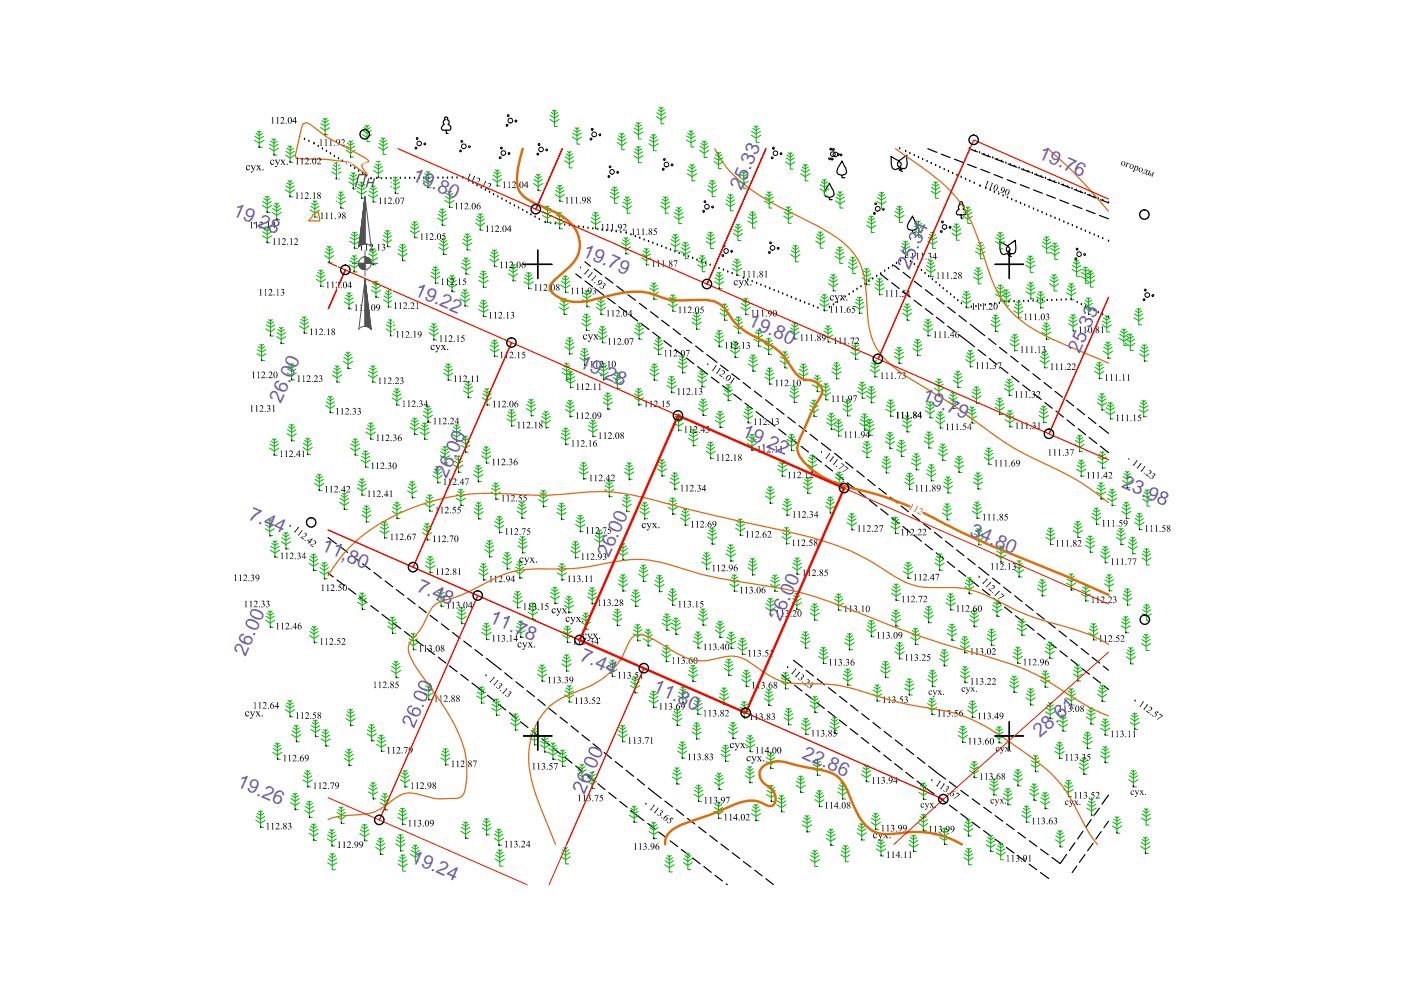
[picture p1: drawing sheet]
<svg xmlns="http://www.w3.org/2000/svg" width="297mm" height="210mm" viewBox="0 0 297 210" stroke-linecap="round" stroke-linejoin="round" font-family="sans-serif">
<defs><g id="words">
<g font-size="4.1" fill="#735cb8">
<text x="220" y="33.4" transform="rotate(24 220 33.4)">19.76</text>
<text x="87.2" y="38.1" transform="rotate(24 87.2 38.1)">19.80</text>
<text x="157.2" y="40.5" transform="rotate(-66 157.2 40.5)">25.33</text>
<text x="49.1" y="45.5" transform="rotate(24 49.1 45.5)">19.28</text>
<text x="123.3" y="54.2" transform="rotate(24 123.3 54.2)">19.79</text>
<text x="87.7" y="62.4" transform="rotate(24 87.7 62.4)">19.22</text>
<text x="158.4" y="69" transform="rotate(24 158.4 69)">19.80</text>
<text x="122.6" y="77.8" transform="rotate(24 122.6 77.8)">19.28</text>
<text x="228.9" y="75" transform="rotate(-66 228.9 75)">25.33</text>
<text x="59.6" y="85.6" transform="rotate(-66 59.6 85.6)">26.00</text>
<text x="195.2" y="84.8" transform="rotate(24 195.2 84.8)">19.79</text>
<text x="157.1" y="92.5" transform="rotate(24 157.1 92.5)">19.22</text>
<text x="94.7" y="101.6" transform="rotate(-66 94.7 101.6)">26.00</text>
<text x="237.6" y="103.3" transform="rotate(24 237.6 103.3)">23.98</text>
<text x="52.5" y="109.9" transform="rotate(24 52.5 109.9)">7.44</text>
<text x="205.4" y="113.4" transform="rotate(24 205.4 113.4)">34.80</text>
<text x="67.9" y="116.6" transform="rotate(24 67.9 116.6)">11,80</text>
<text x="129.1" y="118.4" transform="rotate(-66 129.1 118.4)">26.00</text>
<text x="88.1" y="125.2" transform="rotate(24 88.1 125.2)">7.48</text>
<text x="103.6" y="131.9" transform="rotate(24 103.6 131.9)">11.78</text>
<text x="165.5" y="131.9" transform="rotate(-66 165.5 131.9)">26.00</text>
<text x="52.1" y="139.4" transform="rotate(-66 52.1 139.4)">26.00</text>
<text x="122.7" y="140" transform="rotate(24 122.7 140)">7.44</text>
<text x="138.2" y="146.6" transform="rotate(24 138.2 146.6)">11.80</text>
<text x="169.9" y="160.6" transform="rotate(24 169.9 160.6)">22.86</text>
<text x="220.4" y="156.4" transform="rotate(-40 220.4 156.4)">28.61</text>
<text x="50" y="166.7" transform="rotate(24 50 166.7)">19.26</text>
<text x="87" y="182.7" transform="rotate(24 87 182.7)">19.24</text>
</g>
</g></defs>
<g fill="none" stroke="#000" stroke-width=".25">
<path d="M196.7 31.5l1.9 .8M199.6 32.7l1.8 .7M202.4 33.7l1.8 .8M205.1 34.8l1.9 .8M205.5 31.5l1.7 .7M207.9 35.9l1.9 .7M208.2 32.6l1.8 .7M210.7 37l1.9 .7M210.9 33.7l1.9 .7M213.5 38.1l1.9 .7M213.7 34.8l1.9 .7M216.3 39.2l1.9 .7"/>
<path d="M216.5 35.8l1.9 .7M219.3 36.9l1.9 .7M222.1 38l1.9 .7M225 39.1l1.8 .7M122.1 58.1l1.1 .9M124 55.5l1.2 .9M124 59.6l1.6 1.2M126 57l1.6 1.3M128.4 58.8l1.6 1.2M186.6 58.1l1.7 1.3M189.1 59.9l1.5 1.3M189.5 56.2l1.2 1"/>
<path d="M191.5 57.7l1.5 1.3M193.8 59.6l1.6 1.2M219.1 40.3l1.9 .7M221.9 41.3l1.9 .7M224.7 42.4l1.9 .7M227.5 43.5l1.9 .7M227.8 40.2l1.8 .7M230.3 44.6l1.9 .7M230.5 41.2l1.9 .8M233.1 45.7l1.9 .7M233.3 42.3l1.7 .7M126.4 61.4l1.6 1.2"/>
<path d="M128.8 63.2l1.6 1.2M130.8 60.7l1.5 1.1M131.2 65l1.6 1.2M133.1 62.5l1.6 1.2M133.6 66.8l1.6 1.2M135.6 64.3l1.5 1.2M136 68.6l1.6 1.3M137.9 66.1l1.6 1.2M138.4 70.4l1.6 1.3M140.3 67.9l1.6 1.2M140.8 72.3l1.6 1.2M142.7 69.7l1.6 1.3"/>
<path d="M143.1 74.1l1.6 1.2M145.1 71.5l1.6 1.3M145.5 75.9l1.6 1.2M147.5 73.4l1.6 1.2M147.9 77.7l2.1 1.6M149.9 75.2l2.1 1.6M150.8 80l1.6 1.2M152.8 77.4l1.6 1.3M155.2 79.2l1.6 1.3M191.4 61.8l1.6 1.2M193.8 63.6l1.6 1.3M196.2 65.4l1.6 1.3"/>
<path d="M196.2 61.4l1.6 1.3M198.5 67.3l1.7 1.2M198.6 63.2l1.6 1.3M200.9 69.1l1.6 1.3M201 65.1l1.5 1.2M203.3 71l3.3 2.5M203.3 66.9l1.6 1.3M205.7 68.7l3.1 2.5M207.4 74.2l1.6 1.2M209.6 71.8l1.6 1.2M209.8 76l1.5 1.3M211.9 73.7l1.6 1.2"/>
<path d="M212.1 77.9l1.6 1.2M214.3 75.5l1.6 1.3M214.5 79.8l1.5 1.2M216.6 77.4l1.6 1.2M219 79.2l1.6 1.3M153.2 81.8l1.6 1.2M155.6 83.6l1.6 1.2M157.6 81.1l1.5 1.2M157.9 85.5l1.7 1.2M159.9 82.9l1.6 1.3M160.3 87.3l1.6 1.2M162.3 84.8l1.6 1.2"/>
<path d="M162.7 89.1l1.6 1.2M164.7 86.6l1.5 1.2M165.1 91l1.6 1.2M167 88.4l1.6 1.3M167.5 92.8l1.5 1.2M169.4 90.3l1.6 1.2M169.8 94.6l1.6 1.2M171.8 92.1l1.6 1.2M172.2 96.5l2 1.5M174.2 93.9l1.9 1.6M175 98.6l1.5 1.3M177 96.1l1.5 1.3"/>
<path d="M179.3 98l1.5 1.2M181.7 99.8l1.5 1.3M216.8 81.6l1.6 1.2M219.2 83.5l1.6 1.2M221.4 81.1l1.5 1.2M221.5 85.3l1.6 1.3M223.7 83l1.6 1.2M223.9 87.2l1.6 1.2M226.1 84.8l1.5 1.3M226.2 89l1.6 1.3M228.4 86.7l1.6 1.2M228.6 90.9l1.6 1.3"/>
<path d="M230.8 88.5l1.5 1.3M230.9 92.8l1.6 1.2M233.1 90.4l1.9 1.5M233.3 94.6l1.7 1.4M69.6 114l1.7 1.3M72.1 115.9l1.6 1.2M74.5 117.7l1.6 1.3M76.9 119.5l1.6 1.3M177.3 100.5l1.6 1.2M179.7 102.4l1.5 1.2M182 104.2l1.6 1.3M184 101.7l1.5 1.3"/>
<path d="M184.4 106.1l1.5 1.2M186.4 103.5l1.5 1.3M186.7 107.9l1.6 1.3M188.7 105.4l1.6 1.2M189.1 109.8l1.5 1.2M191.1 107.3l1.5 1.2M191.4 111.6l1.6 1.3M193.4 109.1l1.6 1.3M193.8 113.5l1.6 1.3M195.7 111l1.6 1.2M196.1 115.4l1.6 1.2M198.1 112.9l1.6 1.2"/>
<path d="M198.5 117.2l1.6 1.2M200.4 114.7l1.7 1.3M200.8 119.1l1.6 1.2M202.8 116.6l1.6 1.2M205.2 118.4l1.6 1.3M69.6 121.5l1.1 .8M71.5 123l1.6 1.2M73.9 124.8l1.5 1.2M76.2 126.6l1.6 1.2M78.6 128.4l1.6 1.2M79.3 121.4l1.6 1.2M81 130.3l1.6 1.2"/>
<path d="M81.7 123.2l1.6 1.2M83.4 132.1l1.6 1.2M84 125l1.6 1.2M85.8 133.9l1.6 1.2M86.4 126.8l1.6 1.3M88.1 135.7l1.6 1.2M88.8 128.7l1.6 1.2M90.6 137.5l1.5 1.3M91.2 130.5l1.6 1.2M92.9 139.4l1.6 1.2M93.6 132.3l1.6 1.2M96 134.1l1.5 1.2"/>
<path d="M98.3 135.9l1.6 1.3M100.7 137.8l1.6 1.2M103.1 139.6l3.2 2.4M168.2 140l1.9 1.5M203.2 120.9l1.6 1.3M205.6 122.8l1.9 1.5M207.5 120.3l2.1 1.7M208.3 125l1.5 1.2M210.4 122.6l1.6 1.2M210.6 126.8l1.6 1.3M212.8 124.5l1.5 1.2M213 128.7l1.5 1.2"/>
<path d="M215.1 126.3l1.6 1.3M215.3 130.6l1.6 1.2M217.5 128.2l1.5 1.2M217.7 132.4l1.5 1.2M219.8 130l1.6 1.3M220 134.3l1.6 1.2M222.2 131.9l1.5 1.2M222.4 136.1l1.5 1.3M224.5 133.8l1.6 1.2M224.7 138l1.6 1.2M226.9 135.6l1.5 1.3M227.1 139.9l1.5 1.2"/>
<path d="M229.2 137.5l1.6 1.2M231.6 139.4l1.6 1.2M95.3 141.2l1.6 1.2M97.7 143l1.6 1.2M100.1 144.8l2.5 2M103.3 147.4l1.6 1.2M105.7 149.3l1.5 1.2M107 142.7l1.6 1.2M108 151.1l1.6 1.3M109.4 144.6l1.6 1.2M110.4 153l1.5 1.3M111.7 146.4l1.6 1.3"/>
<path d="M112.7 154.9l1.6 1.3M114 148.3l1.6 1.3M115 156.8l1.6 1.2M116.4 150.2l1.5 1.2M117.3 158.7l1.6 1.2M118.7 152.1l1.6 1.2M121.1 153.9l1.5 1.3M123.4 155.8l1.6 1.3M125.7 157.7l1.6 1.3M128.1 159.6l1.6 1.2M165.8 143.1l1.9 1.6M168.4 145.3l1.7 1.2"/>
<path d="M170.8 147.1l1.6 1.2M170.9 142.1l1.6 1.2M173.2 149l1.6 1.2M173.3 143.9l1.5 1.3M175.6 150.8l1.5 1.3M175.6 145.8l1.6 1.2M177.9 152.7l1.6 1.2M178 147.7l1.6 1.2M180.3 154.5l1.6 1.2M180.3 149.5l1.6 1.2M182.6 156.4l1.6 1.2M182.7 151.3l1.6 1.3"/>
<path d="M185 158.2l1.6 1.2M185.1 153.2l1.5 1.2M187.5 155.1l1.5 1.2M189.8 156.9l1.6 1.2M192.2 158.8l1.5 1.2M229.4 141.7l1.6 1.3M231.8 143.6l1.5 1.2M233.9 141.2l1.1 .9M234.1 145.5l.9 .7M119.7 160.5l1.6 1.3M122 162.4l1.6 1.3M124.4 164.3l1.5 1.2"/>
<path d="M126.7 166.2l1.6 1.2M129.1 168.1l1.5 1.2M130.4 161.5l1.6 1.2M131.4 169.9l1.6 1.3M132.8 163.3l1.5 1.3M133.7 171.8l2.8 2.2M135.1 165.2l1.6 1.3M137.3 174.6l1.6 1.2M137.5 167.1l2.7 2.1M139.7 176.4l1.6 1.2M141 169.8l1.6 1.3M142.1 178.3l1.6 1.2"/>
<path d="M143.4 171.7l1.5 1.2M145.8 173.5l1.5 1.2M148.1 175.3l1.6 1.3M150.5 177.2l1.6 1.2M152.9 179l1.6 1.2M187.4 160.1l1.5 1.2M189.7 161.9l1.6 1.3M192.1 163.7l1.5 1.3M194.4 165.6l3.7 2.8M194.5 160.6l1.6 1.2M196.9 162.4l3.6 2.8M198.9 169l1.6 1.1"/>
<path d="M201.3 165.8l1.6 1.2M201.3 170.7l1.6 1.2M203.7 167.6l1.6 1.2M203.7 172.6l1.6 1.1M206.1 169.4l1.6 1.2M206.1 174.3l1.6 1.2M208.5 176.1l1.6 1.2M208.6 171.2l1.6 1.1M210.9 177.9l1.7 1.2M211 172.9l1.6 1.2M213.4 179.7l1.6 1.1M213.4 174.7l1.6 1.2"/>
<path d="M215.8 176.5l1.6 1.2M218.2 178.3l1.6 1.2M227.9 178.7l-1.2 1.6M229.6 176.2l-1.1 1.7M231.4 173.8l-1.2 1.6M231.8 178.8l-1.2 1.6M233.1 171.4l-1.2 1.6M233.5 176.3l-1.2 1.6M235 168.6l-1.4 1.9M235 174.1l-.9 1.4M144.4 180.1l1.7 1.2M146.9 181.9l1.5 1.2"/>
<path d="M149.2 183.7l1.6 1.3M151.6 185.6l1.6 1.2M154 187.4l.2 .2M155.2 180.8l1.6 1.2M157.6 182.7l1.6 1.2M160 184.5l1.6 1.2M162.4 186.3l1.6 1.2M215.8 181.4l1.6 1.2M218.2 183.2l1.6 1.2M220.6 185l1.7 1.3M220.6 180l1.7 1.2M226.1 181.1l-1.3 2-1.7-1.3"/>
<path d="M228.3 183.6l-1 1.4M230 181.2l-1.1 1.6"/>
</g>
<g fill="none" stroke="#000" stroke-width=".3">
<path d="M63.5 29.1h.1M64.6 29.5h.1M65.5 30h.1M66.6 30.5h.1M67.5 31h.1M68.4 31.6h.1M69.2 32.1h.1M70.1 32.6h.1M70.9 33.1h.1M71.8 33.7h.1M72.6 34.2h.1M73.4 34.7h.1"/>
<path d="M74.3 35.2h.1M75.2 35.7h.1M76 36.3h.1M76.9 36.8h.1M77.7 37.3h.1M78.7 37.9h.1M79.9 37.8h.1M80.9 37.8h.1M81.9 37.8h.1M82.9 37.8h.1M83.9 37.8h.1M84.9 37.8h.1"/>
<path d="M85.9 37.8h.1M86.9 37.8h.1M87.9 37.8h.1M88.9 37.8h.1M89.9 37.8h.1M90.9 37.8h.1M91.9 37.8h.1M92.9 37.8h.1M93.9 37.8h.1M94.9 37.8h.1M95.9 37.7h.1M96.9 37.7h.1"/>
<path d="M98.1 37.7h.1M99.4 38.4h.1M100.3 38.9h.1M101.1 39.4h.1M102 39.8h.1M190.8 31.5h.1M192 32.1h.1M192.9 32.6h.1M193.8 33h.1M194.7 33.4h.1M195.6 33.8h.1M196.6 34.2h.1"/>
<path d="M197.4 34.7h.1M198.4 35.1h.1M199.3 35.5h.1M200.2 35.9h.1M201.1 36.4h.1M202 36.8h.1M202.9 37.2h.1M203.8 37.6h.1M204.7 38h.1M205.5 31.5h.1M205.6 38.4h.1M206.5 38.9h.1"/>
<path d="M206.8 32h.1M207.7 32.4h.1M207.8 39.5h.1M208.6 32.8h.1M209 40h.1M209.6 33.1h.1M210.5 33.5h.1M211.4 33.8h.1M212.3 34.2h.1M213.3 34.6h.1M214.2 34.9h.1M215.1 35.3h.1"/>
<path d="M216.1 35.6h.1M217 36h.1M217.9 36.4h.1M218.9 36.7h.1M219.8 37.1h.1M220.7 37.5h.1M221.7 37.8h.1M222.6 38.2h.1M223.5 38.5h.1M224.5 38.9h.1M225.4 39.2h.1M226.4 39.6h.1"/>
<path d="M102.9 40.3h.1M103.8 40.8h.1M104.6 41.3h.1M105.5 41.7h.1M106.4 42.2h.1M107.3 42.7h.1M108.2 43.2h.1M109.1 43.6h.1M109.9 44.1h.1M110.8 44.6h.1M111.7 45.1h.1M112.6 45.6h.1"/>
<path d="M113.5 46h.1M114.3 46.5h.1M115.6 47.2h.1M116.8 47.3h.1M117.7 47.5h.1M118.7 47.6h.1M119.7 47.7h.1M120.7 47.8h.1M121.7 48h.1M122.7 48.1h.1M123.7 48.2h.1M124.7 48.4h.1"/>
<path d="M125.7 48.5h.1M126.7 48.6h.1M127.7 48.8h.1M128.7 48.9h.1M129.6 49h.1M130.6 49.1h.1M131.6 49.3h.1M132.8 49.4h.1M133.8 49.8h.1M134.7 50.2h.1M135.6 50.5h.1M136.6 50.9h.1"/>
<path d="M137.5 51.2h.1M138.4 51.6h.1M139.4 51.9h.1M140.3 52.3h.1M141.2 52.7h.1M142.2 53h.1M143.1 53.4h.1M144 53.7h.1M145 54.1h.1M145.9 54.4h.1M146.9 54.8h.1M147.8 55.2h.1"/>
<path d="M148.7 55.5h.1M149.6 55.9h.1M150.6 56.2h.1M151.5 56.6h.1M152.4 56.9h.1M153.4 57.3h.1M154.3 57.7h.1M155.2 58h.1M156.3 58.4h.1M157.6 59h.1M158.5 59.3h.1M159.5 59.7h.1"/>
<path d="M184.2 59.7h.1M185 59.1h.1M185.9 58.6h.1M186.7 58h.1M187.6 57.5h.1M188.4 56.9h.1M189.2 56.4h.1M190.1 55.8h.1M190.9 55.3h.1M192 54.6h.1M193 55.5h.1M193.8 56.1h.1"/>
<path d="M194.6 56.7h.1M195.4 57.4h.1M196.1 58h.1M196.9 58.6h.1M197.7 59.3h.1M198.5 59.9h.1M209.9 40.4h.1M210.8 40.8h.1M211.8 41.1h.1M212.7 41.5h.1M213.6 42h.1M214.5 42.3h.1"/>
<path d="M215.4 42.7h.1M216.4 43.1h.1M217.3 43.5h.1M218.2 43.9h.1M219.1 44.3h.1M220 44.7h.1M220.9 45.1h.1M221.9 45.5h.1M222.8 45.9h.1M223.7 46.3h.1M224.6 46.7h.1M225.6 47.1h.1"/>
<path d="M226.4 47.5h.1M227.3 40h.1M227.4 47.8h.1M228.2 40.3h.1M228.3 48.3h.1M229.2 40.7h.1M229.2 48.6h.1M230.1 41.1h.1M230.1 49h.1M231 41.4h.1M231.1 49.4h.1M231.9 41.8h.1"/>
<path d="M232 49.8h.1M232.9 50.2h.1M232.9 42.2h.1M233.8 50.6h.1M233.8 42.5h.1M235 51.1h.1M235 43h.1M160.4 60.1h.1M161.3 60.5h.1M162.3 60.8h.1M163.2 61.2h.1M164.1 61.6h.1"/>
<path d="M165.1 61.9h.1M165.9 62.3h.1M166.9 62.7h.1M167.8 63.1h.1M168.7 63.5h.1M169.7 63.8h.1M170.6 64.2h.1M171.5 64.6h.1M172.5 64.9h.1M173.4 65.3h.1M174.8 65.9h.1M175.9 65.2h.1"/>
<path d="M176.7 64.6h.1M177.5 64.1h.1M178.4 63.5h.1M179.2 63h.1M180 62.4h.1M180.9 61.9h.1M181.7 61.3h.1M182.5 60.8h.1M183.4 60.2h.1M199.2 60.6h.1M200 61.2h.1M200.8 61.8h.1"/>
<path d="M201.5 62.5h.1M202.3 63.1h.1M203.1 63.8h.1M203.8 64.4h.1M204.9 65.2h.1M206 65.1h.1M206.9 65h.1M207.9 64.8h.1M208.9 64.7h.1M209.9 64.6h.1M210.9 64.4h.1M211.9 64.3h.1"/>
<path d="M212.9 64.1h.1M213.9 64h.1M215 64h.1M216 63.9h.1M217 63.9h.1M218 63.9h.1M219 63.8h.1M220 63.8h.1M221 63.8h.1M222 63.7h.1M223 63.7h.1M224 63.7h.1"/>
<path d="M225 63.6h.1M226 63.6h.1M227.1 63.5h.1M228.4 64.1h.1M229.3 64.6h.1M230.2 65h.1M231.1 65.4h.1M232 65.9h.1M232.9 66.3h.1M233.8 66.7h.1M235 67.3h.1"/>
</g>
<g fill="none" stroke="#00b800" stroke-width=".21">
<path d="M54 29.8l.9 .6 1.1-.6M54.1 28.9l.8 .6 1-.6M54.3 28.3l.6 .4 .8-.4M54.6 27.8l.3 .3 .5-.3M54.9 27.8v3.4h.7M57.1 31.4l1 .6 1-.6M57.2 30.6l.9 .5 .9-.5M57.4 29.9l.7 .5 .7-.5M57.7 29.5l.4 .2 .4-.2M58.1 29.4v3.5h.6M60.5 32.9l1 .6 1-.6M60.6 39.4l.9 .6 .9-.6"/>
<path d="M60.6 32.1l.9 .5 .9-.5M60.8 38.8l.7 .4 .7-.4M60.8 31.5l.7 .4 .7-.4M61.1 38.3l.4 .3 .4-.3M61.1 30.9l.4 .3 .4-.3M61.5 38.3v3.4h.6M61.5 30.9v3.5h.6M67.9 27.1l1 .6 1-.6M68 26.2l.9 .6 .9-.6M68.2 25.6l.7 .4 .7-.4M68.5 25.1l.4 .3 .4-.3M68.9 25.1v3.5h.7"/>
<path d="M70.4 36.4l.9 .6 1-.6M70.4 35.6l.9 .6 .9-.6M70.7 35l.6 .4 .7-.4M70.9 34.5l.4 .3 .4-.3M71.3 34.4v3.5h.7M73.4 31.8l.9 .7 1-.7M73.4 31l.9 .5 .9-.5M73.7 30.4l.6 .4 .7-.4M73.9 38.6l1 .6 1-.6M74 29.9l.3 .3 .5-.3M74 37.7l.9 .6 .9-.6M74.2 37.1l.7 .4 .7-.4"/>
<path d="M74.3 29.8v3.5h.7M74.5 36.6l.4 .3 .4-.3M74.9 36.6v3.4h.6M75.8 39.7l.9 .6 .9-.6M76 39.1l.7 .4 .7-.4M76.3 38.6l.4 .3 .4-.3M76.7 38.6v3.4h.6M78.4 39.9l.7 .4 .7-.4M78.7 39.4l.4 .3 .4-.3M79.1 39.4v3.4h.7M79.2 36.2l1 .6 1-.6M79.3 35.3l.9 .6 .9-.6"/>
<path d="M79.5 34.7l.7 .4 .7-.4M79.8 34.2l.4 .3 .4-.3M80.2 34.2v3.5h.7M82.8 39.5l1 .6 1-.6M82.9 38.7l.9 .5 .9-.5M83.1 38l.7 .5 .7-.5M83.4 37.5l.4 .3 .4-.3M83.8 37.5v3.5h.7M89.7 38.3l1 .6 1-.6M89.8 37.5l.9 .5 .9-.5M90 36.8l.7 .5 .7-.5M90.3 36.4l.4 .2 .4-.2"/>
<path d="M90.7 36.3v3.5h.7M104.4 38l1 .6 1-.6M104.5 37.1l.9 .6 .9-.6M104.7 36.5l.7 .5 .7-.5M105 36l.4 .3 .4-.3M105.4 36v3.5h.6M113.1 38.9l1 .6 1-.6M113.2 38.1l.9 .5 .9-.5M113.4 37.4l.7 .5 .7-.5M113.7 37l.4 .3 .4-.3M114.1 36.9v3.5h.6M118 39.8l.7 .4 .7-.4"/>
<path d="M118.3 39.3l.4 .3 .4-.3M118.7 39.2v3.5h.6M55.6 43.6l1 .6 1-.6M55.6 50l1 .6 1-.6M55.7 42.7l.9 .6 .9-.6M55.7 49.1l.9 .6 .9-.6M55.9 42.1l.7 .4 .7-.4M55.9 48.5l.7 .5 .7-.5M56.2 41.6l.4 .3 .4-.3M56.2 48l.4 .3 .4-.3M56.6 41.6v3.4h.7M56.6 48v3.5h.7"/>
<path d="M57.7 45l1 .7 .9-.7M57.8 44.2l.9 .5 .9-.5M58 43.6l.7 .4 .7-.4M58.3 43.1l.4 .3 .4-.3M58.7 43.1v3.5h.6M60.5 40.3l1 .6 1-.6M65.8 44.5l1 .7 .9-.7M65.9 43.7l.9 .6 .8-.6M66.1 43.1l.7 .4 .6-.4M66.4 42.6l.4 .3 .4-.3M66.8 42.5v3.6h.6M67.1 59.2l.9 .6 1-.6"/>
<path d="M67.1 58.4l.9 .5 .9-.5M67.4 57.7l.6 .5 .7-.5M67.6 57.3l.4 .2 .4-.2M68 57.2v3.5h.7M68.8 54.2l1 .6 1-.6M68.9 53.3l.9 .6 .9-.6M69.1 52.7l.7 .5 .7-.5M69.4 52.2l.4 .3 .4-.3M69.8 52.2v3.5h.6M71.3 42.6l1 .7 .9-.7M71.4 41.8l.9 .5 .9-.5M71.6 41.1l.7 .5 .6-.5"/>
<path d="M71.9 40.7l.4 .3 .4-.3M72.3 40.6v3.6h.6M74.1 56.1l1 .7 1-.7M74.2 55.3l.9 .6 .9-.6M74.2 51.2l1 .6 1-.6M74.3 50.3l.9 .6 .9-.6M74.4 54.7l.7 .4 .7-.4M74.5 49.7l.7 .4 .7-.4M74.7 54.2l.4 .3 .4-.3M74.8 49.2l.4 .3 .4-.3M75.1 54.1v3.6h.6M75.2 49.2v3.5h.6"/>
<path d="M75.7 40.6l1 .5 1-.5M78.1 54.7l1 .5 1-.5M78.1 41.4l1 .6 1-.6M78.1 53.8l1 .6 .9-.6M78.2 40.5l.9 .6 .9-.6M78.4 53.2l.7 .4 .7-.4M78.7 52.7l.4 .3 .4-.3M79.1 52.7v3.4h.6M79.3 59.6l.4 .3 .4-.3M79.7 59.6v3.4h.6M81.2 50.8l1 .6 .9-.6M81.3 50l.9 .5 .9-.5"/>
<path d="M81.5 49.3l.7 .5 .6-.5M81.7 48.9l.5 .2 .4-.2M82.2 48.8v3.5h.6M84.4 53.8l.9 .6 1.1-.6M84.5 52.9l.8 .6 1-.6M84.7 52.3l.6 .4 .8-.4M85 51.8l.3 .3 .5-.3M85.3 51.8v3.5h.7M87 48.9l.9 .6 1-.6M87 48.1l.9 .5 .9-.5M87.2 47.5l.7 .4 .7-.4M87.5 47l.4 .3 .4-.3"/>
<path d="M87.9 46.9v3.5h.7M91.4 58.5l.9 .6 1-.6M91.4 57.7l.9 .6 .9-.6M91.7 57.1l.6 .4 .7-.4M91.9 56.6l.4 .3 .4-.3M92.3 56.5v3.5h.7M92.8 46.2l1 .7 1-.7M92.9 45.4l.9 .6 .9-.6M93.1 52.5l1 .6 .9-.6M93.1 44.8l.7 .4 .7-.4M93.2 51.6l.9 .6 .9-.6M93.4 51l.7 .5 .6-.5"/>
<path d="M93.4 44.3l.4 .3 .4-.3M93.6 50.5l.5 .3 .3-.3M93.8 44.2v3.6h.6M94.1 50.5v3.5h.6M94.3 42.5l1 .6 1-.6M94.4 41.7l.9 .5 .9-.5M94.6 41l.7 .4 .7-.4M94.9 40.6l.4 .2 .4-.2M95 59.5l.8 .5 .9-.5M95.2 58.8l.6 .5 .7-.5M95.3 40.5v3.5h.7M95.4 58.4l.4 .3 .4-.3"/>
<path d="M95.8 58.3v3.5h.7M97.8 56.6l1 .6 1-.6M97.9 55.8l.9 .5 .9-.5M98.1 51.5l1 .6 1-.6M98.1 55.1l.7 .5 .7-.5M98.2 50.7l.9 .5 .9-.5M98.4 50l.7 .5 .7-.5M98.4 54.7l.4 .2 .4-.2M98.7 49.6l.4 .2 .4-.2M98.8 54.6v3.5h.6M99.1 49.5v3.5h.6M100.8 47.3l1 .6 1-.6"/>
<path d="M100.9 46.4l.9 .6 .9-.6M101.1 45.8l.7 .5 .7-.5M101.4 45.3l.4 .3 .4-.3M101.5 59.4l1 .6 1-.6M101.6 58.6l.9 .5 .9-.5M101.8 58l.7 .4 .7-.4M101.8 45.3v3.5h.6M102.1 57.5l.4 .2 .4-.2M102.5 57.4v3.5h.6M103.8 54.9l1 .7 1-.7M103.9 54.1l.9 .6 .9-.6M104.1 53.5l.7 .4 .7-.4"/>
<path d="M104.4 53l.4 .3 .4-.3M104.8 53v3.5h.7M107.8 58l1 .7 1-.7M107.9 57.2l.9 .5 .9-.5M108.1 56.6l.7 .4 .7-.4M108.4 56.1l.4 .3 .4-.3M108.8 56v3.6h.6M111.1 59.7l1 .6 1-.6M111.2 58.9l.9 .5 .9-.5M111.4 58.3l.7 .4 .7-.4M111.7 57.8l.4 .3 .4-.3M112.1 57.7v3.5h.6"/>
<path d="M115.1 45.7l1 .6 1-.6M115.1 44.8l1 .6 .9-.6M115.4 44.2l.7 .4 .7-.4M115.7 43.7l.4 .3 .4-.3M116.1 43.7v3.5h.6M117.7 47l1 .6 1-.6M117.7 41.2l1 .7 1-.7M117.8 46.2l.9 .5 .9-.5M117.8 40.4l.9 .5 .9-.5M118 45.6l.7 .4 .7-.4M118.3 45l.4 .3 .4-.3M118.7 45v3.5h.6"/>
<path d="M119 59.6l.9 .6 .9-.6M119.2 59l.7 .4 .7-.4M119.5 58.5l.4 .3 .4-.3M119.9 58.5v3.5h.6M125.3 46.9l1 .7 1-.7M125.4 46.1l.9 .6 .9-.6M125.6 45.5l.7 .4 .7-.4M125.9 45l.4 .3 .4-.3M126.3 45v3.5h.6M131.7 52.3l1 .7 1-.7M131.8 51.5l.9 .5 .9-.5M132 50.8l.7 .5 .7-.5"/>
<path d="M132.3 50.4l.4 .3 .4-.3M132.7 50.3v3.5h.7M136.1 54.7l.9 .6 1-.6M136.1 53.8l.9 .6 .9-.6M136.4 53.2l.6 .4 .7-.4M136.7 52.7l.3 .3 .5-.3M137 52.7v3.5h.7M138.2 60l.4 .3 .4-.3M138.6 59.9v3.6h.7M151.5 59.7l1 .6 1-.6M151.6 58.9l.9 .5 .9-.5M151.8 58.3l.7 .4 .7-.4"/>
<path d="M152.1 57.7l.4 .3 .4-.3M152.5 57.7v3.5h.6M155.2 56.9l1.1 .6 .9-.6M155.3 56l1 .6 .8-.6M155.5 55.4l.8 .4 .6-.4M155.8 54.9l.5 .3 .3-.3M156.3 54.9v3.5h.6M175.8 59.3l.9 .6 .8-.6M176 58.7l.7 .4 .7-.4M176.3 58.2l.4 .3 .4-.3M176.7 58.2v3.5h.6M182.8 58.9l.9 .6 1-.6"/>
<path d="M182.8 58l.9 .6 1-.6M183 57.4l.7 .4 .7-.4M183.3 56.9l.4 .3 .5-.3M183.7 56.9v3.5h.7M185.8 59.5l.7 .4 .7-.4M186.1 59.1l.4 .2 .4-.2M186.5 59v3.5h.6M191 53.1l1 .6 1-.6M191.1 52.2l.9 .6 .9-.6M191.3 51.6l.7 .5 .7-.5M191.6 51.1l.4 .3 .4-.3M192 51.1v3.5h.6"/>
<path d="M196.4 57.2l1 .5 .9-.5M196.5 56.3l.9 .6 .8-.6M196.7 55.7l.7 .4 .6-.4M196.9 55.2l.5 .3 .3-.3M197.4 55.2v3.4h.6M218.1 59.9l.5 .3 .3-.3M218.6 59.9v3.4h.6M54.5 75l1 .6 .9-.6M54.6 74.1l.9 .6 .8-.6M54.8 73.5l.7 .4 .6-.4M55.1 73l.4 .3 .4-.3M55.5 73v3.5h.6"/>
<path d="M56.3 69.7l1.1 .7 .9-.7M56.4 68.9l1 .5 .9-.5M56.6 68.2l.8 .5 .6-.5M56.9 67.8l.5 .3 .3-.3M57.4 67.7v3.5h.6M58.6 71.4l1 .6 1-.6M58.7 70.5l.9 .6 .9-.6M58.9 69.9l.7 .4 .7-.4M59.2 69.4l.4 .3 .4-.3M59.6 69.4v3.5h.7M60.9 79.1l.9 .6 1.1-.6M61 78.2l.8 .6 .9-.6"/>
<path d="M61.2 77.6l.6 .4 .8-.4M61.5 77.1l.3 .3 .5-.3M61.8 77v3.6h.7M63.5 69.1l1 .7 1-.7M63.6 68.3l.9 .6 .9-.6M63.8 67.7l.7 .4 .7-.4M64.1 67.2l.4 .3 .4-.3M64.5 67.1v3.6h.7M70.5 79.5l1 .6 .9-.6M70.6 78.7l.9 .5 .8-.5M70.8 78.1l.7 .4 .6-.4M71.1 77.6l.4 .3 .4-.3"/>
<path d="M71.5 77.5v3.5h.6M72.8 76.6l1 .7 1-.7M72.9 75.8l.9 .5 .9-.5M73 64l1 .6 1-.6M73.1 75.1l.7 .5 .7-.5M73.1 63.2l.9 .5 .9-.5M73.3 62.5l.7 .5 .7-.5M73.4 74.7l.4 .3 .4-.3M73.6 62.1l.4 .3 .4-.3M73.8 74.6v3.5h.6M74 62v3.5h.6M78.1 79.5l1 .6 1-.6"/>
<path d="M78.1 78.7l1 .5 .9-.5M78.4 78.1l.7 .4 .7-.4M78.7 77.6l.4 .3 .4-.3M78.7 61.6l1 .5 1-.5M78.8 60.7l.9 .6 .9-.6M79 60.1l.7 .4 .7-.4M79.1 77.5v3.5h.6M81.3 63.6l1 .6 1-.6M81.4 62.7l.9 .6 .9-.6M81.6 62.1l.7 .5 .7-.5M81.8 69.7l1 .6 1-.6M81.9 61.6l.4 .3 .4-.3"/>
<path d="M81.9 68.9l.9 .5 .9-.5M82.1 68.2l.7 .5 .7-.5M82.3 61.6v3.5h.7M82.4 67.8l.4 .2 .4-.2M82.8 67.7v3.5h.6M91 70.6l1 .6 1-.6M91.1 69.7l.9 .6 .9-.6M91.3 69.1l.7 .5 .7-.5M91.6 68.6l.4 .3 .4-.3M92 68.6v3.5h.6M94.1 79.1l.9 .6 1-.6M94.1 78.3l.9 .5 .9-.5"/>
<path d="M94.4 77.6l.6 .5 .7-.5M94.7 77.2l.3 .2 .5-.2M94.9 60.3l.9 .7 1-.7M95 77.1v3.5h.7M97.6 63.4l1 .6 1-.6M97.7 62.5l.9 .6 .9-.6M97.9 61.9l.7 .5 .7-.5M98.2 61.4l.4 .3 .4-.3M98.6 61.4v3.5h.6M101.5 65.6l1 .6 1-.6M101.6 64.8l.9 .5 .9-.5M101.9 64.1l.6 .5 .7-.5"/>
<path d="M102.1 63.7l.4 .2 .4-.2M102.5 63.6v3.5h.7M103.9 74l1 .7 .9-.7M104 73.2l.9 .5 .8-.5M104.2 72.6l.7 .4 .6-.4M104.5 72.1l.4 .3 .3-.3M104.9 72.1v3.5h.6M118.6 65.2l1 .6 1-.6M118.7 64.3l.9 .6 .9-.6M118.9 60.5l1 .6 1-.6M118.9 63.7l.7 .4 .7-.4M119.2 79l.9 .6 1-.6"/>
<path d="M119.2 63.2l.4 .3 .4-.3M119.3 78.1l.8 .6 .9-.6M119.5 77.5l.6 .4 .7-.4M119.6 63.2v3.5h.6M119.7 77l.4 .3 .4-.3M119.8 73.5l1 .6 1-.6M119.8 72.7l1 .5 .9-.5M120.1 72.1l.7 .4 .7-.4M120.1 79.8l.8 .6 .9-.6M120.1 77v3.5h.7M120.3 79.2l.6 .4 .7-.4M120.4 71.6l.4 .2 .4-.2"/>
<path d="M120.5 78.7l.4 .3 .4-.3M120.8 71.5v3.5h.6M120.9 78.7v3.5h.7M122.9 75.9l1 .6 1-.6M123 75.1l.9 .5 .9-.5M123.2 74.4l.7 .4 .7-.4M123.3 68.5l1 .7 1-.7M123.4 63.5l1 .7 1-.7M123.4 67.7l.9 .5 .9-.5M123.5 62.7l.9 .5 .9-.5M123.5 73.9l.4 .3 .4-.3M123.6 67.1l.7 .4 .7-.4"/>
<path d="M123.7 62.1l.7 .4 .7-.4M123.9 66.6l.4 .3 .4-.3M123.9 73.9v3.5h.6M124 61.6l.4 .3 .4-.3M124.3 66.5v3.6h.7M124.4 61.6v3.5h.7M126.4 65.2l1 .6 1-.6M126.5 64.3l.9 .6 .9-.6M126.7 71.2l1 .6 1-.6M126.7 63.7l.7 .5 .7-.5M126.8 70.3l.9 .6 .9-.6M127 79l1 .6 .9-.6"/>
<path d="M127 63.2l.4 .3 .4-.3M127 69.7l.7 .4 .7-.4M127 78.1l1 .6 .9-.6M127.3 77.5l.7 .4 .7-.4M127.3 69.2l.4 .3 .4-.3M127.4 63.2v3.5h.7M127.6 77l.4 .3 .4-.3M127.7 69.2v3.5h.7M128 77v3.5h.6M130.2 79.4l.7 .4 .7-.4M130.5 79l.4 .2 .4-.2M130.9 78.9v3.5h.6"/>
<path d="M134.5 70.4l1 .6 1-.6M134.6 69.6l.9 .5 .9-.5M134.8 69l.7 .4 .7-.4M135.1 68.5l.4 .2 .4-.2M135.5 68.4v3.5h.6M137.7 61.9l.9 .7 1-.7M137.8 61.1l.8 .6 .9-.6M137.8 79.1l.9 .6 1-.6M137.8 78.3l.9 .5 .9-.5M138 60.5l.6 .4 .7-.4M138 77.6l.7 .5 .7-.5M138.3 77.2l.4 .2 .4-.2"/>
<path d="M138.6 73.7l1 .6 1-.6M138.7 72.8l.9 .6 .9-.6M138.7 77.1v3.5h.7M138.9 72.2l.7 .4 .7-.4M139.2 71.7l.4 .3 .4-.3M139.6 71.7v3.5h.7M141.7 64.5l1 .6 .9-.6M141.8 63.6l.9 .6 .9-.6M142 63l.7 .5 .6-.5M142 79.8l.4 .3 .4-.3M142.2 62.5l.5 .3 .3-.3M142.4 79.8v3.5h.6"/>
<path d="M142.7 62.5v3.5h.6M143.7 77.6l1 .5 1-.5M143.8 76.7l.9 .6 .9-.6M144 76.1l.7 .4 .7-.4M144.3 75.6l.4 .3 .4-.3M144.7 75.6v3.4h.7M146.7 68.3l1 .6 1-.6M146.8 67.5l.9 .5 .9-.5M147 66.8l.7 .5 .7-.5M147.3 66.3l.4 .3 .4-.3M147.7 66.3v3.5h.6M148 79.7l.8 .5 .9-.5"/>
<path d="M148.2 79l.6 .5 .7-.5M148.4 78.6l.4 .3 .4-.3M148.8 78.5v3.5h.7M151.5 72l1 .6 1-.6M151.6 71.2l.9 .6 .9-.6M151.8 70.6l.7 .4 .7-.4M152.1 70.1l.4 .3 .4-.3M152.5 70v3.5h.6M152.7 66.4l.9 .6 1-.6M152.7 65.5l.9 .6 .9-.6M153 64.9l.6 .5 .7-.5M153.2 64.4l.4 .3 .5-.3"/>
<path d="M153.6 64.4v3.5h.7M154.9 74.3l1 .6 .9-.6M154.9 73.4l1 .6 .9-.6M155.2 72.8l.7 .5 .6-.5M155.4 72.3l.5 .3 .4-.3M155.5 69.1l1 .6 1-.6M155.7 68.3l.8 .5 .9-.5M155.8 67.6l.7 .5 .7-.5M155.9 72.3v3.5h.6M156.1 67.2l.4 .3 .4-.3M156.5 67.1v3.5h.7M157.1 65.2l1 .6 1-.6"/>
<path d="M157.2 64.3l.9 .6 .9-.6M157.4 63.7l.7 .5 .7-.5M157.7 63.2l.4 .3 .4-.3M158.1 63.2v3.5h.7M158.7 77.2l.9 .6 1.1-.6M158.8 76.3l.8 .6 .9-.6M159 75.7l.6 .5 .8-.5M159.3 75.2l.3 .3 .5-.3M159.6 75.2v3.5h.7M159.8 71.9l1 .6 1-.6M159.9 71.1l.9 .5 .9-.5M160.1 70.4l.7 .5 .7-.5"/>
<path d="M160.4 70l.4 .2 .4-.2M160.8 69.9v3.5h.7M162 73.7l.9 .6 1.1-.6M162.1 72.8l.8 .6 .9-.6M162.2 80l1 .6 1-.6M162.3 79.1l.9 .6 .9-.6M162.3 72.2l.6 .4 .8-.4M162.5 78.5l.7 .5 .7-.5M162.6 71.7l.3 .3 .5-.3M162.8 78l.4 .3 .4-.3M162.9 71.7v3.5h.7M163.2 78v3.4h.6"/>
<path d="M165.4 76.5l1 .6 1-.6M165.5 75.6l.9 .6 .9-.6M165.7 75l.7 .5 .7-.5M166 74.5l.4 .3 .4-.3M166.4 74.5v3.5h.6M167.5 70.4l1 .6 1-.6M167.6 69.5l.9 .6 .9-.6M167.8 68.9l.7 .4 .7-.4M168.1 68.4l.4 .3 .4-.3M168.5 68.4v3.5h.6M169.3 79.1l1 .7 1-.7M169.4 78.3l.9 .5 .9-.5"/>
<path d="M169.6 77.6l.7 .5 .7-.5M169.9 77.2l.4 .3 .4-.3M170.3 77.1v3.5h.7M172.8 79.6l.5 .3 .4-.3M173.3 79.6v3.5h.6M173.8 64.4l1 .6 1-.6M173.9 63.5l.9 .6 .9-.6M174.1 62.9l.7 .5 .7-.5M174.4 62.4l.4 .3 .4-.3M174.6 71l1 .6 1-.6M174.7 70.2l.9 .5 .8-.5M174.8 62.4v3.5h.6"/>
<path d="M174.9 69.6l.7 .4 .7-.4M175.2 69.1l.4 .2 .4-.2M175.6 69v3.5h.6M175.7 60.2l1 .6 1-.6M176.4 78.8l.9 .6 1.1-.6M176.4 78l.9 .5 1-.5M176.7 77.3l.6 .5 .8-.5M177 76.9l.3 .3 .5-.3M177.3 76.8v3.5h.7M180.4 74.6l1 .7 1-.7M180.5 73.8l.9 .5 .8-.5M180.7 73.2l.7 .4 .7-.4"/>
<path d="M181 72.7l.4 .3 .4-.3M181.2 64.9l1 .6 1-.6M181.4 64.1l.8 .5 .9-.5M181.4 72.6v3.6h.6M181.5 63.5l.7 .4 .7-.4M181.8 63l.4 .2 .4-.2M182.2 62.9v3.5h.7M184.5 78.4l1 .6 1-.6M184.6 77.6l.9 .5 .9-.5M184.8 76.9l.7 .5 .7-.5M185.1 76.5l.4 .3 .4-.3M185.5 61l1 .6 1-.6"/>
<path d="M185.5 76.4v3.5h.6M185.6 60.2l.9 .5 .9-.5M189.6 75.6l1 .6 1-.6M189.7 74.7l.9 .6 .9-.6M189.9 74.1l.7 .4 .7-.4M190.2 73.6l.4 .3 .4-.3M190.6 73.6v3.4h.7M191.3 66.4l1 .6 1-.6M191.4 65.5l.9 .6 .9-.6M191.6 64.9l.7 .5 .7-.5M191.9 64.4l.4 .3 .4-.3M192.3 64.4v3.5h.7"/>
<path d="M193.5 73.9l1.1 .6 .9-.6M193.7 73.1l.9 .5 .9-.5M193.8 72.4l.8 .5 .6-.5M194.1 72l.5 .2 .3-.2M194.6 71.9v3.5h.6M195.7 69.7l1.1 .6 .9-.6M195.9 68.8l.9 .6 .9-.6M196 68.2l.8 .5 .6-.5M196.3 67.7l.5 .3 .3-.3M196.8 67.7v3.5h.6M202.2 79.8l.9 .6 .9-.6M202.4 79.2l.7 .4 .7-.4"/>
<path d="M202.7 78.7l.4 .3 .4-.3M203.1 78.7v3.5h.6M203.9 63.8l1 .5 1-.5M204 62.9l.9 .6 .9-.6M204.2 62.3l.7 .4 .7-.4M204.5 61.8l.4 .3 .4-.3M204.7 76.2l1 .7 1-.7M204.8 75.4l.9 .6 .9-.6M204.9 61.8v3.4h.6M205 74.8l.7 .4 .7-.4M205.3 74.3l.4 .3 .4-.3M205.7 74.3v3.5h.6"/>
<path d="M210.1 68.7l1 .7 1-.7M210.2 67.9l.9 .6 .9-.6M210.4 67.3l.7 .4 .7-.4M210.7 66.8l.4 .3 .4-.3M211.1 66.8v3.5h.6M212.3 63.4l1 .6 1-.6M212.4 62.5l.9 .6 .9-.6M212.6 61.9l.7 .5 .7-.5M212.9 61.4l.4 .3 .4-.3M213.3 61.4v3.5h.7M214.2 72.9l.9 .5 1-.5M214.2 72l.9 .6 .9-.6"/>
<path d="M214.5 71.4l.6 .4 .7-.4M214.8 70.9l.3 .3 .5-.3M214.9 65.9l1 .6 1-.6M215.1 65.1l.8 .5 .9-.5M215.1 70.9v3.4h.7M215.2 64.4l.7 .5 .7-.5M215.5 64l.4 .3 .4-.3M215.9 63.9v3.5h.7M217.6 61.8l1 .6 .9-.6M217.6 61l1 .6 .9-.6M217.8 60.4l.8 .4 .6-.4M219.6 63.8l1 .6 1-.6"/>
<path d="M219.8 62.9l.8 .6 .9-.6M219.9 62.3l.7 .4 .7-.4M220.2 61.8l.4 .3 .4-.3M220.5 76.5l1 .6 1-.6M220.6 75.6l.9 .6 .9-.6M220.6 61.8v3.5h.7M220.8 75l.7 .4 .7-.4M220.9 70.4l.9 .6 1-.6M220.9 69.6l.9 .5 .9-.5M221.1 74.5l.4 .3 .4-.3M221.1 68.9l.7 .5 .7-.5M221.4 68.5l.4 .2 .4-.2"/>
<path d="M221.5 74.5v3.5h.6M221.8 68.4v3.5h.7M226.1 62.1l1 .6 1-.6M226.2 61.2l.9 .6 .9-.6M226.4 60.6l.7 .4 .7-.4M226.5 68.6l1 .7 1-.7M226.6 67.8l.9 .6 .9-.6M226.7 60.1l.4 .3 .4-.3M226.8 67.2l.7 .4 .7-.4M227.1 66.7l.4 .3 .4-.3M227.1 60.1v3.4h.7M227.5 66.6v3.5h.6"/>
<path d="M229.8 65.1l1 .6 .9-.6M229.9 64.3l.9 .6 .8-.6M230.1 63.7l.7 .4 .6-.4M230.4 63.2l.4 .3 .4-.3M230.8 63.1v3.5h.6M232.1 78.7l1 .7 1-.7M232.2 77.9l.9 .5 .9-.5M232.4 77.3l.7 .4 .7-.4M232.7 76.8l.4 .3 .4-.3M233.1 76.8v3.5h.6M233.9 74.5l1 .6 1-.6M234 73.6l.9 .6 .9-.6"/>
<path d="M234.2 73l.7 .4 .7-.4M234.5 72.5l.4 .3 .4-.3M234.9 72.5v3.4h.6M241.6 75.1l1 .5 1-.5M241.7 74.2l.9 .6 .9-.6M241.9 73.6l.7 .4 .7-.4M242.2 73.1l.4 .3 .4-.3M242.6 73.1v3.4h.6M57.2 95l1 .6 .9-.6M57.2 94.1l1 .6 .9-.6M57.4 93.5l.8 .5 .6-.5M57.7 93l.5 .3 .3-.3"/>
<path d="M58.2 93v3.5h.6M60.9 91.9l.9 .7 1-.7M61 91.1l.8 .6 .9-.6M61.2 90.5l.6 .4 .7-.4M61.4 90l.4 .3 .4-.3M61.8 90v3.5h.7M64.3 94.9l.9 .6 1-.6M64.3 94l.9 .6 .9-.6M64.6 93.4l.6 .5 .7-.5M64.9 92.9l.3 .3 .5-.3M65.2 92.9v3.5h.7M69 86l1 .6 1-.6"/>
<path d="M69.1 85.2l.9 .5 .9-.5M69.3 84.5l.7 .5 .7-.5M69.6 84l.4 .3 .4-.3M70 84v3.5h.7M74.3 95l1 .6 1-.6M74.4 94.1l.9 .6 .9-.6M74.6 93.5l.7 .5 .7-.5M74.9 93l.4 .3 .4-.3M75.3 93v3.5h.6M76.5 97.5l1 .7 1-.7M76.6 96.7l.9 .6 .9-.6M76.8 96.1l.7 .4 .7-.4"/>
<path d="M77.1 95.6l.4 .3 .4-.3M77.5 95.5v3.6h.6M77.6 91.6l1 .6 1-.6M77.7 90.8l.9 .5 .9-.5M77.9 90.1l.7 .5 .7-.5M78.2 89.7l.4 .3 .4-.3M78.6 89.6v3.5h.6M83.1 84.4l1.1 .6 .9-.6M83.2 83.5l1 .6 .8-.6M83.4 82.9l.8 .5 .6-.5M83.7 82.4l.5 .3 .3-.3M84.2 82.4v3.5h.6"/>
<path d="M87 90.6l.9 .6 1-.6M87 89.7l.9 .6 .9-.6M87.2 89.1l.7 .5 .7-.5M87.5 88.6l.4 .3 .4-.3M87.9 88.6v3.5h.7M89.1 91.6l.9 .6 1-.6M89.2 90.8l.8 .5 .9-.5M89.4 90.1l.6 .5 .7-.5M89.6 89.7l.4 .3 .4-.3M89.7 88.1l1 .5 1-.5M89.8 87.2l.9 .6 .9-.6M90 86.6l.7 .4 .7-.4"/>
<path d="M90 89.6v3.5h.7M90.3 86.1l.4 .3 .4-.3M90.7 86.1v3.4h.7M92.1 99.4l.7 .4 .7-.4M92.4 98.9l.4 .3 .4-.3M92.8 98.8v3.6h.6M93.3 96.6l1.1 .6 .9-.6M93.4 95.8l1 .6 .9-.6M93.6 95.2l.8 .4 .6-.4M93.9 94.7l.5 .3 .3-.3M94.4 94.6v3.5h.6M95.8 92l1 .6 1-.6"/>
<path d="M95.9 91.2l.9 .5 .9-.5M96.1 90.6l.7 .4 .7-.4M96.2 98.6l1 .6 1-.6M96.3 97.7l.9 .6 .9-.6M96.4 90.1l.4 .2 .4-.2M96.5 97.1l.7 .5 .7-.5M96.8 96.6l.4 .3 .4-.3M96.8 90v3.5h.7M97.2 96.6v3.5h.6M97.7 94.4l1 .6 1-.6M97.8 93.6l.9 .5 .9-.5M98 92.9l.7 .5 .7-.5"/>
<path d="M98.3 82.8l1 .6 .9-.6M98.3 92.5l.4 .3 .4-.3M98.4 82l.9 .6 .9-.6M98.6 81.4l.7 .4 .6-.4M98.7 92.4v3.5h.6M98.8 80.9l.5 .3 .4-.3M99.3 80.9v3.4h.6M100.5 99.8l.9 .5 .9-.5M100.7 99.1l.7 .5 .7-.5M101 98.7l.4 .3 .4-.3M101.4 98.6v3.5h.6M102.1 96.6l1 .7 1-.7"/>
<path d="M102.2 95.8l.9 .6 .9-.6M102.2 84.3l1.1 .7 .9-.7M102.4 83.5l.9 .6 .8-.6M102.4 95.2l.7 .4 .7-.4M102.6 82.9l.7 .4 .6-.4M102.7 94.7l.4 .3 .4-.3M102.8 82.4l.5 .3 .3-.3M103.1 94.7v3.5h.6M103.3 82.3v3.6h.6M107.4 88.8l1.1 .6 .9-.6M107.5 88l1 .5 .8-.5M107.7 87.3l.8 .5 .6-.5"/>
<path d="M108 86.9l.5 .2 .3-.2M108.5 86.8v3.5h.6M111.6 86.6l1 .6 1-.6M111.7 85.8l.9 .5 .9-.5M111.9 85.1l.7 .5 .7-.5M112.2 84.7l.4 .3 .4-.3M112.6 84.6v3.5h.6M114.8 89.2l.9 .6 1.1-.6M114.9 88.3l.8 .6 1-.6M115.1 87.7l.6 .4 .8-.4M115.4 87.2l.3 .3 .5-.3M115.7 87.2v3.5h.7"/>
<path d="M119 92.7l.9 .6 1-.6M119 91.9l.9 .5 .9-.5M119.3 91.2l.6 .5 .7-.5M119.5 90.8l.4 .2 .5-.2M119.9 86.8l1 .6 .9-.6M119.9 90.7v3.5h.7M120 80.6l.9 .7 1-.7M120 86l.9 .5 .9-.5M120.2 85.3l.7 .5 .6-.5M120.4 84.9l.5 .3 .3-.3M120.9 84.8v3.5h.6M122.9 99.2l.8 .5 .9-.5"/>
<path d="M123.1 98.6l.6 .4 .7-.4M123.3 98.1l.4 .2 .4-.2M123.7 98v3.5h.7M124.7 91.1l1 .6 1-.6M124.8 90.2l.9 .6 .9-.6M125 89.6l.7 .4 .7-.4M125.3 89.1l.4 .3 .4-.3M125.7 89v3.5h.6M127.9 85.3l1 .6 1-.6M128 84.4l.9 .6 .9-.6M128.2 83.8l.7 .4 .7-.4M128.5 83.3l.4 .3 .4-.3"/>
<path d="M128.9 83.2v3.5h.6M129.9 80.9l1 .6 1-.6M130 80.1l.9 .5 .9-.5M132.5 99.3l.9 .5 .9-.5M132.7 98.6l.7 .5 .7-.5M133 98.1l.4 .3 .4-.3M133.4 98.1v3.5h.6M134.5 84.3l.9 .6 1-.6M134.5 83.5l.9 .5 .9-.5M134.7 82.8l.7 .5 .7-.5M135 82.4l.4 .3 .4-.3M135.4 82.3v3.5h.7"/>
<path d="M139.4 99.4l.9 .6 1-.6M139.4 98.6l.9 .5 .9-.5M139.7 97.9l.6 .5 .7-.5M140 97.5l.3 .2 .5-.2M140.3 97.4v3.5h.7M141.4 81.7l1 .7 1-.7M141.5 80.9l.9 .6 .9-.6M141.7 80.3l.7 .4 .7-.4M142.9 89.7l1 .6 1-.6M143 88.9l.9 .6 .9-.6M143.2 88.3l.7 .4 .7-.4M143.5 87.8l.4 .3 .4-.3"/>
<path d="M143.9 87.8v3.4h.6M146 93l1 .6 1-.6M146.1 92.1l.9 .6 .9-.6M146.3 91.5l.7 .4 .7-.4M146.6 91l.4 .3 .4-.3M147 91v3.4h.6M147.9 80.5l.9 .7 1-.7M148.1 86.6l1 .6 1-.6M148.2 85.7l.9 .6 .9-.6M148.4 85.1l.7 .5 .7-.5M148.7 84.6l.4 .3 .4-.3M149.1 84.6v3.5h.6"/>
<path d="M149.7 95.7l1 .6 .9-.6M149.8 94.8l.9 .6 .9-.6M150 94.2l.7 .5 .6-.5M150.2 93.7l.5 .3 .3-.3M150.7 93.7v3.5h.6M151.7 89.2l1 .5 1-.5M151.8 88.3l.9 .6 .9-.6M152 87.7l.7 .4 .7-.4M152.3 87.2l.4 .3 .4-.3M152.7 87.2v3.4h.6M153.4 83.4l1 .7 1-.7M153.5 82.6l.9 .6 .9-.6"/>
<path d="M153.7 82l.7 .4 .7-.4M154 81.5l.4 .3 .4-.3M154.4 81.4v3.6h.6M157.6 88.1l1 .7 1-.7M157.7 87.3l.9 .6 .9-.6M157.9 86.7l.7 .4 .7-.4M158.2 86.2l.4 .3 .4-.3M158.4 94l1 .6 1-.6M158.5 93.2l.9 .5 .9-.5M158.6 86.1v3.6h.7M158.7 92.5l.7 .5 .7-.5M159 92.1l.4 .3 .4-.3"/>
<path d="M159.4 92v3.5h.7M164.9 99.5l1 .6 .9-.6M165 98.6l.9 .6 .9-.6M165.2 98l.7 .5 .6-.5M165.4 97.5l.5 .3 .3-.3M165.9 97.5v3.5h.6M166.8 94l1 .6 1-.6M166.9 93.2l.9 .5 .9-.5M167.1 92.5l.7 .5 .7-.5M167.4 92.1l.4 .3 .4-.3M167.4 83.8l1 .7 1-.7M167.5 83l.9 .5 .9-.5"/>
<path d="M167.7 82.3l.7 .5 .7-.5M167.8 92v3.5h.6M168 81.9l.4 .3 .4-.3M168.4 81.8v3.5h.6M171.2 98.5l1 .6 1-.6M171.3 97.6l.9 .6 .9-.6M171.5 97l.7 .4 .7-.4M171.6 86.8l1 .6 1-.6M171.7 86l.9 .5 .9-.5M171.8 96.5l.4 .3 .4-.3M171.9 85.3l.7 .5 .7-.5M172.2 84.8l.4 .3 .4-.3"/>
<path d="M172.2 96.5v3.4h.6M172.3 81.6l1 .6 .9-.6M172.3 80.7l1 .6 .9-.6M172.6 80.1l.7 .4 .6-.4M172.6 84.8v3.5h.6M174.1 83.3l1 .6 1-.6M174.2 82.4l.9 .6 .9-.6M174.4 81.8l.7 .5 .7-.5M174.7 81.3l.4 .3 .4-.3M175.1 81.3v3.5h.6M175.3 89.6l.9 .6 1-.6M175.3 88.7l.9 .6 1-.6"/>
<path d="M175.6 88.1l.6 .4 .8-.4M175.9 87.6l.3 .3 .5-.3M176.2 87.5v3.6h.7M176.8 90.9l1 .7 1-.7M176.9 90.1l.9 .5 .9-.5M177.1 89.5l.7 .4 .7-.4M177.4 89l.4 .3 .4-.3M177.8 88.9v3.6h.6M178.7 86.7l1 .6 1-.6M178.8 85.8l.9 .6 .9-.6M179 85.2l.7 .4 .7-.4M179.3 84.7l.4 .3 .4-.3"/>
<path d="M179.7 84.7v3.5h.6M181.8 83l1 .6 1-.6M181.9 82.1l.9 .6 .9-.6M182.1 81.5l.7 .4 .7-.4M182.3 89.7l1 .6 1-.6M182.4 81l.4 .3 .4-.3M182.4 88.9l.9 .6 .9-.6M182.6 88.3l.7 .4 .7-.4M182.8 95.5l1 .6 1-.6M182.8 81v3.5h.6M182.9 94.7l.9 .6 .9-.6M182.9 87.8l.4 .3 .4-.3"/>
<path d="M183.1 94.1l.7 .4 .7-.4M183.3 87.7v3.5h.6M183.4 93.6l.4 .3 .4-.3M183.4 90.8l1 .6 1-.6M183.5 90l.9 .6 .9-.6M183.7 83.9l1 .6 1-.6M183.7 89.4l.7 .4 .7-.4M183.8 93.6v3.4h.6M183.9 83.1l.8 .5 .9-.5M184 82.4l.7 .5 .7-.5M184 88.9l.4 .3 .4-.3M184.3 82l.4 .3 .4-.3"/>
<path d="M184.4 88.9v3.4h.6M184.7 81.9v3.5h.7M186.9 98.8l1 .6 1-.6M187 97.9l.9 .6 .9-.6M187.2 97.3l.7 .4 .7-.4M187.5 96.8l.4 .3 .4-.3M187.7 93.6l1 .6 1-.6M187.8 92.8l.9 .5 .9-.5M187.8 86.7l1 .7 1-.7M187.9 96.8v3.5h.7M187.9 85.9l.9 .5 .9-.5M188 92.1l.7 .5 .7-.5"/>
<path d="M188.1 85.3l.7 .4 .7-.4M188.3 91.7l.4 .2 .4-.2M188.4 84.8l.4 .3 .4-.3M188.7 91.6v3.5h.6M188.8 84.8v3.5h.7M190.1 95.3l1 .6 1-.6M190.2 94.4l.9 .6 .9-.6M190.4 93.8l.7 .4 .7-.4M190.7 93.3l.4 .3 .4-.3M191.1 93.3v3.5h.6M191.3 90.1l1 .6 1-.6M191.4 89.2l.9 .6 .9-.6"/>
<path d="M191.6 88.6l.7 .5 .7-.5M191.9 88.1l.4 .3 .4-.3M192.3 88.1v3.5h.7M193.3 98.1l1 .6 .9-.6M193.3 97.3l1 .5 .9-.5M193.5 96.6l.8 .5 .6-.5M193.8 96.2l.5 .2 .3-.2M194.3 96.1v3.5h.6M196 93.5l.9 .6 1.1-.6M196 92.7l.9 .5 .9-.5M196.2 87.1l1 .6 1-.6M196.3 86.2l.9 .6 .9-.6"/>
<path d="M196.3 92l.6 .5 .8-.5M196.5 85.6l.7 .5 .7-.5M196.6 99.6l.8 .6 .9-.6M196.6 91.6l.3 .2 .5-.2M196.8 85.1l.4 .3 .4-.3M196.8 99l.6 .4 .7-.4M196.9 91.5v3.5h.7M197.1 98.5l.3 .3 .5-.3M197.2 85.1v3.5h.6M197.4 98.4v3.5h.7M198.1 82.3l1 .6 1-.6M198.2 81.4l.9 .6 .9-.6"/>
<path d="M198.4 80.8l.7 .5 .7-.5M198.4 89.2l.9 .7 1-.7M198.5 88.4l.8 .5 .9-.5M198.7 80.3l.4 .3 .4-.3M198.7 87.8l.6 .4 .7-.4M198.9 96.1l1 .6 1-.6M199 87.3l.3 .3 .5-.3M199 95.3l.9 .5 .9-.5M199.1 80.3v3.5h.6M199.2 94.7l.7 .4 .7-.4M199.3 87.2v3.6h.7M199.5 94.1l.4 .3 .4-.3"/>
<path d="M199.9 94.1v3.5h.6M201.1 85.1l1 .6 1-.6M201.2 84.3l.9 .5 .8-.5M201.4 83.7l.7 .4 .7-.4M201.7 83.2l.4 .2 .4-.2M202.1 83.1v3.5h.6M202.1 80.6l1 .7 1-.7M202.4 98.7l.9 .6 1-.6M202.4 97.8l.9 .6 .9-.6M202.6 97.2l.7 .5 .7-.5M202.9 96.7l.4 .3 .5-.3M203.3 96.7v3.5h.7"/>
<path d="M205.1 88.2l1 .6 1-.6M205.2 87.4l.9 .5 .9-.5M205.4 86.7l.7 .5 .7-.5M205.7 86.3l.4 .3 .4-.3M206 83.9l1 .7 1-.7M206.1 86.2v3.5h.6M206.1 83.1l.9 .6 .9-.6M206.3 82.5l.7 .4 .7-.4M206.6 82l.4 .3 .4-.3M207 82v3.5h.6M208.7 96.9l.9 .7 1.1-.7M208.7 96.1l.9 .6 .9-.6"/>
<path d="M209 95.5l.6 .4 .8-.4M209.3 95l.3 .3 .5-.3M209.6 95v3.5h.7M210.9 86.4l1.1 .6 .9-.6M211.1 85.6l.9 .5 .9-.5M211.2 84.9l.8 .4 .6-.4M211.5 84.4l.5 .3 .3-.3M212 84.4v3.5h.6M213 82.4l1 .6 1-.6M213.1 81.5l.9 .6 .8-.6M213.1 89l1 .6 1-.6M213.2 88.2l.9 .5 .9-.5"/>
<path d="M213.3 80.9l.7 .4 .7-.4M213.4 87.5l.7 .5 .7-.5M213.6 80.4l.4 .3 .4-.3M213.7 87l.4 .3 .4-.3M214 80.3v3.6h.6M214.1 87v3.5h.7M220.3 88.1l1 .6 1-.6M220.4 87.2l.9 .6 .9-.6M220.6 86.6l.7 .4 .7-.4M220.9 86.1l.4 .3 .4-.3M221.3 86.1v3.5h.6M227.9 94.2l1 .7 1-.7"/>
<path d="M228 93.4l.9 .5 .9-.5M228.2 92.8l.7 .4 .7-.4M228.3 99.5l.9 .6 1-.6M228.3 98.6l.9 .6 .9-.6M228.5 92.3l.4 .3 .4-.3M228.6 98l.6 .5 .7-.5M228.8 97.5l.4 .3 .4-.3M228.9 92.2v3.6h.6M229.2 97.5v3.5h.7M232.7 85.4l.9 .6 1-.6M232.7 97.7l1 .6 1-.6M232.7 84.5l.9 .6 .9-.6"/>
<path d="M232.8 96.9l.9 .6 .9-.6M233 83.9l.6 .5 .7-.5M233 96.3l.7 .4 .7-.4M233.3 83.4l.3 .3 .5-.3M233.3 95.8l.4 .3 .4-.3M233.6 83.4v3.5h.7M233.7 95.8v3.4h.7M234.4 87.3l1 .6 1-.6M234.5 86.4l.9 .6 .9-.6M234.7 85.8l.7 .5 .7-.5M235 85.3l.4 .3 .4-.3M235.4 85.3v3.5h.7"/>
<path d="M238.6 99.9l.4 .3 .4-.3M239 99.9v3.5h.6M241.5 86.9l1 .6 1-.6M241.6 86l.9 .6 .9-.6M241.8 85.4l.7 .4 .7-.4M242.1 84.9l.4 .3 .4-.3M242.5 84.9v3.4h.6M56.2 112.1l1 .6 1-.6M56.3 111.3l.9 .5 .9-.5M56.5 110.6l.7 .5 .7-.5M56.8 110.2l.4 .2 .4-.2M57.2 110.1v3.5h.6"/>
<path d="M57.3 116.7l1 .6 1-.6M57.4 115.8l.9 .6 .9-.6M57.6 115.2l.7 .4 .7-.4M57.9 114.7l.4 .3 .4-.3M58.3 114.6v3.6h.6M59.6 114.9l1 .6 1-.6M59.7 114l.9 .6 .9-.6M59.9 113.4l.7 .4 .7-.4M60.2 112.9l.4 .3 .4-.3M60.6 112.9v3.5h.7M65.5 119.4l1 .7 1-.7M65.6 118.6l.9 .5 .9-.5"/>
<path d="M65.8 117.9l.7 .5 .7-.5M66.1 117.5l.4 .3 .4-.3M66.5 117.4v3.5h.6M66.7 102.5l1 .6 1-.6M66.8 101.6l.9 .6 .9-.6M67 101l.7 .5 .7-.5M67.3 100.5l.4 .3 .4-.3M67.7 100.5v3.5h.6M68.1 119.7l.6 .5 .8-.5M68.4 119.3l.3 .2 .5-.2M68.7 119.2v3.5h.7M72 106.5l1 .6 1-.6"/>
<path d="M72.1 105.7l.9 .5 .9-.5M72.3 105l.7 .5 .7-.5M72.6 104.6l.4 .3 .4-.3M73 104.5v3.5h.7M75.8 103.5l1 .6 .9-.6M75.9 102.6l.9 .6 .8-.6M76.1 102l.7 .4 .6-.4M76.3 101.5l.5 .3 .3-.3M76.7 109.2l1 .6 1-.6M76.8 101.5v3.5h.6M76.8 108.3l.9 .6 .9-.6M77 107.7l.7 .5 .7-.5"/>
<path d="M77.3 107.2l.4 .3 .4-.3M77.7 107.2v3.5h.6M80.6 112.6l.9 .6 1-.6M80.6 111.7l.9 .6 .9-.6M80.9 111.1l.6 .4 .7-.4M81.2 110.6l.3 .3 .5-.3M81.5 110.6v3.4h.7M83.1 108.4l1.1 .7 .9-.7M83.2 107.6l1 .5 .8-.5M83.4 106.9l.8 .5 .6-.5M83.7 106.5l.5 .3 .3-.3M84.2 106.4v3.5h.6"/>
<path d="M86.4 104.1l1 .5 .9-.5M86.5 103.2l.9 .6 .9-.6M86.7 102.6l.7 .4 .7-.4M87 102.1l.4 .3 .4-.3M87.4 102v3.5h.6M89.6 112.9l1 .7 .9-.7M89.7 112.1l.9 .5 .8-.5M89.9 111.5l.7 .4 .6-.4M90.1 106.9l1 .6 1-.6M90.1 111l.5 .3 .3-.3M90.2 106l.9 .6 .9-.6M90.2 119.9l1 .6 1-.6"/>
<path d="M90.3 119.1l.9 .5 .9-.5M90.4 105.4l.7 .4 .7-.4M90.5 118.4l.7 .5 .7-.5M90.6 111v3.5h.6M90.7 104.9l.4 .3 .4-.3M90.8 118l.4 .2 .4-.2M91.1 104.9v3.5h.7M91.2 117.9v3.5h.6M91.8 100.8l1 .7 1-.7M91.9 100l.9 .6 .9-.6M96.7 105.7l1 .6 1-.6M96.8 104.8l.9 .6 .9-.6"/>
<path d="M97 104.2l.7 .4 .7-.4M97.3 103.7l.4 .3 .4-.3M97.7 103.7v3.4h.6M100.4 100.6l1 .6 1-.6M100.5 108.5l1 .6 .9-.6M100.6 107.7l.9 .5 .9-.5M100.8 107.1l.7 .4 .7-.4M101.1 106.6l.4 .2 .4-.2M101.5 106.5v3.5h.6M102.1 119.5l.4 .3 .4-.3M102.5 119.5v3.5h.7M102.8 116.5l1 .7 .9-.7"/>
<path d="M102.9 115.7l.9 .5 .8-.5M103.1 115.1l.7 .4 .6-.4M103.4 114.6l.4 .3 .4-.3M103.8 114.6v3.5h.6M104.1 104.4l1 .5 1-.5M104.2 103.5l.9 .6 .9-.6M104.4 102.9l.7 .4 .7-.4M104.7 102.4l.4 .3 .4-.3M104.9 111.4l1 .6 .9-.6M104.9 110.6l1 .5 .9-.5M105.1 102.4v3.4h.6M105.2 109.9l.7 .5 .7-.5"/>
<path d="M105.5 109.5l.4 .3 .4-.3M105.9 109.4v3.5h.6M106.6 119.1l.9 .6 1-.6M106.6 118.2l.9 .6 .9-.6M106.8 117.6l.7 .5 .7-.5M107.1 117.1l.4 .3 .4-.3M107.5 117.1v3.5h.7M109.5 119.6l.7 .4 .7-.4M109.6 108.4l1.1 .6 .9-.6M109.7 107.5l1 .6 .8-.6M109.8 119.1l.4 .3 .4-.3M109.8 115.7l1 .6 1-.6"/>
<path d="M109.9 114.9l.9 .5 .9-.5M109.9 106.9l.8 .5 .6-.5M110.1 114.3l.7 .4 .7-.4M110.2 119v3.6h.6M110.2 106.4l.5 .3 .3-.3M110.4 113.7l.4 .3 .4-.3M110.7 106.4v3.5h.6M110.8 113.7v3.5h.6M114.2 105.9l1 .6 1-.6M114.3 105.1l.9 .5 .9-.5M114.5 104.4l.7 .5 .7-.5M114.8 104l.4 .3 .4-.3"/>
<path d="M115.2 103.9v3.5h.6M118.1 108.6l.9 .6 1.1-.6M118.2 107.8l.8 .5 1-.5M118.4 107.1l.6 .5 .8-.5M118.4 120l.7 .4 .7-.4M118.7 106.7l.3 .2 .5-.2M118.7 119.5l.4 .3 .4-.3M119 106.6v3.5h.7M119.1 119.5v3.4h.7M121 116.8l1 .5 1-.5M121.1 115.9l.9 .6 .9-.6M121.3 115.3l.7 .4 .7-.4"/>
<path d="M121.6 114.8l.4 .3 .4-.3M122 114.8v3.4h.6M122 111.2l1 .6 1-.6M122.1 110.4l.9 .5 1-.5M122.3 109.7l.7 .5 .7-.5M122.6 109.3l.4 .2 .4-.2M122.8 100l.9 .6 1-.6M123 109.2v3.5h.7M126.1 114.3l1 .7 1-.7M126.2 113.5l.9 .6 .9-.6M126.4 112.9l.7 .4 .7-.4M126.7 112.4l.4 .3 .4-.3"/>
<path d="M127.1 112.4v3.5h.6M128.2 103.8l1 .6 .9-.6M128.3 103l.9 .5 .8-.5M128.5 102.3l.7 .5 .6-.5M128.7 101.9l.5 .3 .3-.3M129.2 101.8v3.5h.6M131.1 117.2l1 .6 1-.6M131.2 116.3l.9 .6 .9-.6M131.4 115.7l.7 .5 .7-.5M131.7 115.2l.4 .3 .4-.3M131.9 106.9l1 .6 1-.6M132 106l.9 .6 .9-.6"/>
<path d="M132.1 115.2v3.5h.6M132.2 105.4l.7 .5 .7-.5M132.4 100.1l1 .6 1-.6M132.5 104.9l.4 .3 .4-.3M132.9 104.9v3.5h.6M135.7 108.5l1 .6 1-.6M135.8 107.7l.9 .5 .9-.5M136 107l.7 .4 .7-.4M136 119.8l.4 .3 .4-.3M136.3 106.5l.4 .3 .4-.3M136.4 119.8v3.5h.6M136.7 106.5v3.5h.6"/>
<path d="M141.6 107.5l1 .6 1-.6M141.7 106.7l.9 .5 .9-.5M141.9 106l.7 .5 .7-.5M142.1 102.2l.9 .6 1.1-.6M142.2 101.3l.8 .6 .9-.6M142.2 105.6l.4 .2 .4-.2M142.4 100.7l.6 .4 .7-.4M142.6 105.5v3.5h.7M142.7 100.2l.3 .3 .5-.3M143 100.2v3.5h.7M144.3 109.8l1 .6 1-.6M144.4 109l.9 .6 .9-.6"/>
<path d="M144.6 108.4l.7 .4 .7-.4M144.9 107.9l.4 .3 .4-.3M145.3 107.8v3.5h.6M148.8 119.1l1 .7 1-.7M148.9 118.3l.9 .5 .9-.5M149.1 117.6l.7 .5 .7-.5M149.4 117.2l.4 .3 .4-.3M149.8 117.1v3.6h.7M150 113.8l1 .7 1-.7M150.1 113l.9 .5 .9-.5M150.3 112.4l.7 .4 .7-.4M150.6 111.9l.4 .3 .4-.3"/>
<path d="M151 111.8v3.6h.6M154 117.4l.9 .7 1.1-.7M154.1 116.6l.8 .6 .9-.6M154.3 116l.6 .4 .8-.4M154.6 115.5l.3 .3 .5-.3M154.9 115.4v3.6h.7M156 112l1 .6 .9-.6M156 111.1l1 .6 .9-.6M156.3 110.5l.7 .5 .6-.5M156.5 110l.5 .3 .4-.3M157 110v3.5h.6M158.7 119.5l.9 .6 .8-.6"/>
<path d="M158.9 118.9l.7 .4 .6-.4M159.1 118.4l.5 .3 .3-.3M159.6 118.4v3.5h.6M162.3 105.2l1 .6 1-.6M162.4 104.3l.9 .6 .9-.6M162.6 103.7l.7 .4 .7-.4M162.9 103.2l.4 .3 .4-.3M163.3 103.2v3.5h.6M165.8 113.8l1 .6 .9-.6M165.9 112.9l.9 .6 .8-.6M165.9 107.7l1 .6 1-.6M166 106.9l.9 .5 .9-.5"/>
<path d="M166.1 112.3l.7 .4 .6-.4M166.2 106.3l.7 .4 .7-.4M166.4 111.8l.4 .3 .4-.3M166.5 105.8l.4 .3 .4-.3M166.8 111.8v3.5h.6M166.9 105.7v3.5h.6M168.1 119.4l.9 .5 .9-.5M168.3 118.7l.7 .5 .7-.5M168.6 118.3l.4 .3 .4-.3M169 118.2v3.6h.6M170.3 103.2l1 .6 1-.6M170.4 102.3l.9 .6 .9-.6"/>
<path d="M170.6 101.7l.7 .4 .7-.4M170.9 101.2l.4 .3 .4-.3M171.3 101.2v3.4h.6M175 107.3l1 .6 1-.6M175.1 106.5l.9 .5 .9-.5M175.3 105.8l.7 .5 .7-.5M175.6 105.4l.4 .2 .4-.2M176 105.3v3.5h.7M177 102l.9 .6 1-.6M177 101.2l.9 .5 .9-.5M177.2 100.5l.7 .5 .7-.5M177.5 100.1l.4 .3 .5-.3"/>
<path d="M177.9 100v3.5h.7M179.6 110.8l1 .7 1-.7M179.7 110l.9 .5 .9-.5M179.9 109.3l.7 .5 .7-.5M180.2 108.9l.4 .3 .4-.3M180.6 108.8v3.6h.6M188.8 111.6l1.1 .6 .9-.6M189 110.7l.9 .6 .9-.6M189.1 110.1l.8 .5 .6-.5M189.4 109.6l.5 .3 .3-.3M189.9 109.6v3.5h.6M191.9 102.2l.9 .7 1-.7"/>
<path d="M191.9 119.7l.6 .4 .8-.4M191.9 101.4l.9 .6 .9-.6M192.2 100.8l.6 .4 .7-.4M192.2 119.2l.3 .3 .5-.3M192.4 100.3l.4 .3 .5-.3M192.5 119.2v3.4h.7M192.8 100.2v3.6h.7M196.5 100.4l.9 .6 1-.6M198.2 119.4l1 .6 1-.6M198.3 118.5l.9 .6 .9-.6M198.5 117.9l.7 .5 .7-.5M198.8 117.4l.4 .3 .4-.3"/>
<path d="M199.2 117.4v3.5h.7M199.8 108.8l1 .5 1-.5M199.9 107.9l.9 .6 .9-.6M200 103l1 .6 1-.6M200.1 102.2l.9 .5 .9-.5M200.1 107.3l.7 .4 .7-.4M200.3 101.6l.7 .4 .7-.4M200.4 106.8l.4 .3 .4-.3M200.6 101.1l.4 .3 .4-.3M200.8 106.7v3.5h.6M201 101v3.5h.6M206.2 108.4l.9 .6 1-.6"/>
<path d="M206.2 107.6l.9 .5 .9-.5M206.4 102.2l.9 .6 1.1-.6M206.5 106.9l.6 .5 .7-.5M206.5 101.3l.8 .6 1-.6M206.5 114l1 .6 1-.6M206.6 113.2l.9 .5 .9-.5M206.7 100.7l.6 .4 .8-.4M206.7 106.5l.4 .2 .4-.2M206.8 112.5l.7 .5 .7-.5M207 100.2l.3 .3 .5-.3M207.1 112.1l.4 .3 .4-.3M207.1 106.4v3.5h.7"/>
<path d="M207.3 100.2v3.5h.7M207.5 112v3.5h.7M211.2 117.7l1 .6 1-.6M211.3 116.8l.9 .6 .9-.6M211.5 116.2l.7 .5 .7-.5M211.8 115.7l.4 .3 .4-.3M212.2 115.7v3.5h.7M215.2 120l.9 .6 .9-.6M215.4 119.4l.7 .4 .6-.4M215.6 118.9l.5 .3 .4-.3M216.1 118.8v3.5h.6M221.7 113.9l1 .7 1-.7"/>
<path d="M221.8 113.1l.9 .6 .9-.6M222 112.5l.7 .4 .7-.4M222.3 112l.4 .3 .4-.3M222.7 111.9v3.5h.7M227.5 112.5l1 .6 1-.6M227.6 111.6l.9 .6 .9-.6M227.8 111l.7 .5 .7-.5M228.1 110.5l.4 .3 .4-.3M228.5 110.5v3.5h.7M230.1 115.6l1 .6 1-.6M230.3 114.8l.8 .5 .9-.5M230.4 114.1l.7 .5 .7-.5"/>
<path d="M230.7 113.7l.4 .2 .4-.2M231.1 113.6v3.5h.7M231.5 109.6l1 .7 .9-.7M231.6 108.8l.9 .6 .8-.6M231.8 108.2l.7 .4 .6-.4M232 107.7l.5 .3 .3-.3M232.5 107.7v3.5h.6M232.5 104.3l.9 .6 1-.6M232.5 103.5l.9 .5 1-.5M232.7 102.8l.7 .5 .7-.5M233 102.4l.4 .2 .4-.2M233.3 117.8l1 .6 1-.6"/>
<path d="M233.4 117l.9 .5 .9-.5M233.4 102.3v3.5h.7M233.6 116.3l.7 .5 .7-.5M233.9 115.9l.4 .3 .4-.3M234.3 115.8v3.5h.7M234.8 105.7l1 .6 1-.6M234.9 104.8l.9 .6 .9-.6M235.1 104.2l.7 .4 .7-.4M235.4 103.7l.4 .3 .4-.3M235.8 103.7v3.4h.6M236.7 114l1 .6 .9-.6M236.8 113.1l.9 .6 .8-.6"/>
<path d="M237 112.5l.7 .4 .6-.4M237.3 112l.4 .3 .4-.3M237.7 112v3.4h.6M237.8 108.4l1 .7 1-.7M237.9 107.6l.9 .6 .9-.6M238 101.9l1 .6 1-.6M238.1 101l.9 .6 .9-.6M238.1 107l.7 .4 .7-.4M238.3 100.4l.7 .5 .7-.5M238.4 106.5l.4 .3 .4-.3M238.8 106.4v3.5h.6M239.2 115.9l1 .6 .9-.6"/>
<path d="M239.3 115l.9 .6 .8-.6M239.5 114.4l.7 .5 .6-.5M239.8 113.9l.4 .3 .4-.3M240.2 113.9v3.5h.6M240.6 110.8l1 .6 1-.6M240.7 109.9l.9 .6 .8-.6M240.9 109.3l.7 .4 .6-.4M241.2 108.8l.4 .3 .4-.3M241.6 108.8v3.5h.6M242.1 118.3l1 .6 1-.6M242.2 117.4l.9 .6 .9-.6M242.2 105.8l1 .6 1-.6"/>
<path d="M242.3 104.9l.9 .6 .9-.6M242.4 116.8l.7 .5 .7-.5M242.5 104.3l.7 .5 .7-.5M242.7 116.3l.4 .3 .4-.3M242.8 103.8l.4 .3 .4-.3M243.1 116.3v3.5h.6M243.2 103.8v3.5h.6M56.3 131.5l1 .6 1-.6M56.4 130.6l.9 .6 .9-.6M56.6 130l.7 .5 .7-.5M56.9 129.5l.4 .3 .4-.3M57.3 129.5v3.5h.6"/>
<path d="M65.6 134.7l1 .7 1-.7M65.7 133.9l.9 .6 .9-.6M65.9 133.3l.7 .4 .7-.4M66.2 132.8l.4 .3 .4-.3M66.6 132.8v3.5h.6M67.8 121.2l.9 .6 1.1-.6M67.9 120.4l.8 .5 .9-.5M75.8 127.7l1 .6 1-.6M75.9 126.8l.9 .6 .9-.6M76.1 126.2l.7 .5 .7-.5M76.4 125.7l.4 .3 .4-.3M76.8 125.7v3.5h.6"/>
<path d="M82.2 132.8l1 .6 1-.6M82.3 132l.9 .5 .9-.5M82.5 131.3l.7 .4 .7-.4M82.8 130.9l.4 .2 .4-.2M83.2 130.8v3.5h.6M86.7 136.2l.9 .7 1-.7M86.7 135.4l.9 .6 .9-.6M87 134.8l.6 .4 .7-.4M87.2 134.3l.4 .3 .4-.3M87.6 134.2v3.6h.7M92.5 127l1 .6 1-.6M92.6 126.2l.9 .5 .9-.5"/>
<path d="M92.8 125.6l.7 .4 .7-.4M93.1 125.1l.4 .2 .4-.2M93.5 125.1v3.4h.6M96.9 130.7l1 .6 .9-.6M97 129.9l.9 .5 .9-.5M97.2 129.2l.7 .5 .7-.5M97.5 128.8l.4 .2 .4-.2M97.9 128.7v3.5h.6M101.5 121.5l1 .6 1-.6M101.6 120.7l.9 .5 .9-.5M101.9 120l.6 .4 .7-.4M102.2 134.1l.9 .6 1-.6"/>
<path d="M102.2 133.3l.9 .5 1-.5M102.4 132.6l.7 .5 .7-.5M102.7 132.1l.4 .3 .4-.3M103.1 132.1v3.5h.7M108.8 127.3l.9 .7 1-.7M108.8 126.5l.9 .6 .9-.6M109.1 125.9l.6 .4 .7-.4M109.2 121l1 .7 1-.7M109.3 120.2l.9 .6 .9-.6M109.3 125.4l.4 .3 .5-.3M109.4 133.6l1 .6 1-.6M109.5 132.8l.9 .6 .9-.6"/>
<path d="M109.7 125.3v3.6h.7M109.7 132.2l.7 .4 .7-.4M110 131.7l.4 .3 .4-.3M110.4 131.6v3.5h.6M112 129.8l.9 .6 1.1-.6M112.1 129l.8 .5 .9-.5M112.3 128.4l.6 .4 .8-.4M112.6 127.8l.3 .3 .5-.3M112.9 127.8v3.5h.7M116.7 126.4l.9 .7 1-.7M116.8 125.6l.8 .6 .9-.6M117 125l.6 .4 .7-.4"/>
<path d="M117.2 124.5l.4 .3 .4-.3M117.6 124.5v3.5h.7M118.2 121.5l.9 .5 1-.5M118.2 120.6l.9 .6 .9-.6M119.2 139.9l.9 .6 .9-.6M119.3 134.7l1 .6 1-.6M119.4 139.3l.7 .4 .7-.4M119.4 133.9l.9 .5 .9-.5M119.6 133.2l.7 .5 .7-.5M119.6 128.4l1 .5 1-.5M119.7 127.5l.9 .6 .9-.6M119.7 138.8l.4 .3 .4-.3"/>
<path d="M119.9 132.8l.4 .3 .4-.3M119.9 126.9l.7 .4 .7-.4M120.1 138.8v3.5h.6M120.2 126.4l.4 .3 .4-.3M120.3 132.7v3.5h.6M120.6 126.4v3.4h.6M123.2 131.9l1 .6 1-.6M123.3 131.1l.9 .5 .9-.5M123.5 130.4l.7 .5 .7-.5M123.8 130l.4 .3 .4-.3M124.2 129.9v3.5h.6M124.6 126.5l1 .6 .9-.6"/>
<path d="M124.7 125.7l.9 .5 .8-.5M124.9 125.1l.7 .4 .6-.4M125.1 124.6l.5 .3 .3-.3M125.6 124.5v3.5h.6M129.4 140l.4 .3 .4-.3M129.8 139.9v3.5h.7M129.9 131.1l1 .6 1-.6M130 130.3l.9 .6 .9-.6M130.2 129.7l.7 .4 .7-.4M130.5 129.2l.4 .3 .4-.3M130.9 129.1v3.5h.6M131.1 123.8l1 .6 1-.6"/>
<path d="M131.2 122.9l.9 .6 .9-.6M131.4 122.3l.7 .5 .7-.5M131.7 121.8l.4 .3 .4-.3M132.1 121.8v3.5h.6M133.8 127l1 .7 1-.7M133.9 126.2l.9 .5 .9-.5M134.1 125.6l.7 .4 .7-.4M134.2 134.4l1 .6 1-.6M134.3 133.5l.9 .6 .9-.6M134.4 125.1l.4 .3 .4-.3M134.5 132.9l.7 .4 .7-.4M134.8 125.1v3.5h.6"/>
<path d="M134.8 132.4l.4 .3 .4-.3M135.2 132.3v3.5h.6M135.4 121.8l1 .6 1-.6M135.5 120.9l.9 .6 .9-.6M135.7 120.3l.7 .4 .7-.4M136.4 135.4l1 .7 1-.7M136.5 134.6l.9 .5 .9-.5M136.7 133.9l.7 .5 .7-.5M137 133.5l.4 .3 .4-.3M137.4 133.4v3.5h.6M138.8 123.9l1 .6 1-.6M138.9 123.1l.9 .5 .9-.5"/>
<path d="M139.1 122.4l.7 .5 .7-.5M139.4 122l.4 .3 .4-.3M139.8 121.9v3.5h.7M140.3 138.8l1 .6 .9-.6M140.4 132.1l1 .6 1-.6M140.4 138l.9 .5 .9-.5M140.5 131.3l.9 .5 .9-.5M140.6 137.3l.7 .5 .6-.5M140.7 130.6l.7 .5 .7-.5M140.9 136.8l.4 .3 .4-.3M141 130.2l.4 .2 .4-.2M141.3 136.8v3.5h.6"/>
<path d="M141.4 130.1v3.5h.6M141.6 126.8l1 .6 1-.6M141.7 126l.9 .5 .9-.5M141.9 125.3l.7 .5 .7-.5M142.2 124.9l.4 .2 .4-.2M142.3 133l1 .6 1-.6M142.4 132.1l.9 .6 .9-.6M142.6 124.8v3.5h.6M142.6 131.5l.7 .5 .7-.5M142.9 131l.4 .3 .4-.3M143.3 131v3.5h.6M147 135.9l1 .6 1-.6"/>
<path d="M147.1 135l.9 .6 .9-.6M147.3 134.4l.7 .5 .7-.5M147.6 133.9l.4 .3 .4-.3M148 133.9v3.5h.6M148 131l1.1 .7 .9-.7M148.1 130.2l1 .5 .8-.5M148.3 129.5l.8 .5 .6-.5M148.6 129.1l.5 .3 .3-.3M149.1 129v3.5h.6M151.7 133.6l1 .7 .9-.7M151.8 132.8l.9 .6 .8-.6M152 132.2l.7 .4 .6-.4"/>
<path d="M152.3 131.7l.4 .3 .4-.3M152.7 131.7v3.5h.6M154 136l1 .6 1-.6M154.1 139.7l.4 .3 .4-.3M154.1 135.1l.9 .6 .9-.6M154.3 134.5l.7 .5 .7-.5M154.5 139.7v3.5h.7M154.6 134l.4 .3 .4-.3M154.7 123.8l1 .7 1-.7M154.8 123l.9 .5 .9-.5M155 134v3.5h.7M155 122.3l.7 .5 .7-.5"/>
<path d="M155.3 121.9l.4 .3 .4-.3M155.7 121.8v3.5h.6M156.4 137.3l1 .6 1-.6M156.5 136.4l.9 .6 .9-.6M156.7 135.8l.7 .4 .7-.4M157 135.3l.4 .3 .4-.3M157.4 135.3v3.5h.6M158.6 120.4l1 .6 .9-.6M162.3 128.8l1 .7 1-.7M162.4 128l.9 .5 .9-.5M162.6 127.3l.7 .5 .7-.5M162.9 126.9l.4 .3 .4-.3"/>
<path d="M163.3 123.9l1 .6 1-.6M163.3 126.8v3.5h.7M163.4 123l.9 .6 .9-.6M163.6 122.4l.7 .5 .7-.5M163.9 121.9l.4 .3 .4-.3M164.3 121.9v3.5h.6M168 127.8l1 .6 .9-.6M168 120.2l1 .7 1-.7M168.1 126.9l.9 .6 .8-.6M168.3 126.3l.7 .4 .6-.4M168.6 125.8l.4 .3 .3-.3M169 125.8v3.4h.6"/>
<path d="M169.8 135.9l1 .6 .9-.6M169.8 135.1l1 .5 .9-.5M170.1 134.5l.7 .4 .7-.4M170.3 133.9l.5 .3 .4-.3M170.8 133.9v3.5h.6M171.7 130l1 .6 1-.6M171.8 129.1l.9 .6 .9-.6M172 128.5l.7 .4 .7-.4M172.3 128l.4 .3 .4-.3M172.7 128v3.5h.7M173.6 139.2l1 .6 1-.6M173.7 138.3l.9 .6 .9-.6"/>
<path d="M173.9 137.7l.7 .5 .7-.5M174.2 137.2l.4 .3 .4-.3M174.6 137.2v3.5h.6M176.8 127.9l1 .6 1-.6M176.9 127l.9 .6 .9-.6M177.1 126.4l.7 .4 .7-.4M177.4 125.9l.4 .3 .4-.3M177.8 125.9v3.5h.6M179.1 136.3l1 .6 1-.6M179.2 135.4l.9 .6 .9-.6M179.4 134.8l.7 .5 .7-.5M179.7 134.3l.4 .3 .4-.3"/>
<path d="M180.1 134.3v3.5h.7M183.7 133.5l1 .6 1-.6M183.9 132.6l.8 .6 .9-.6M184 132l.7 .5 .7-.5M184.3 131.5l.4 .3 .4-.3M184.7 131.5v3.5h.7M189 131.3l.9 .6 1.1-.6M189 125.8l1 .6 1-.6M189.1 130.4l.8 .6 1-.6M189.1 125l.9 .5 .9-.5M189.3 129.8l.6 .5 .8-.5M189.3 124.3l.7 .5 .7-.5"/>
<path d="M189.6 129.3l.3 .3 .5-.3M189.6 123.8l.4 .3 .4-.3M189.7 138.2l1 .6 1-.6M189.8 137.3l.9 .6 .9-.6M189.9 129.3v3.5h.7M190 123.8v3.5h.6M190 136.7l.7 .5 .7-.5M190.3 136.2l.4 .3 .4-.3M190.7 136.2v3.5h.6M191.6 121.2l.9 .6 1-.6M191.6 120.3l.9 .6 1-.6M193.1 135.2l1 .6 1-.6"/>
<path d="M193.2 134.3l.9 .6 .9-.6M193.4 133.7l.7 .5 .7-.5M193.7 133.2l.4 .3 .4-.3M194.1 133.2v3.5h.6M195.9 130.5l1 .6 1-.6M196 129.7l.9 .6 .9-.6M196.2 129.1l.7 .4 .7-.4M196.5 128.6l.4 .3 .4-.3M196.9 128.5v3.5h.6M199.2 139.7l1 .6 1-.6M199.3 138.9l.9 .5 .9-.5M199.5 138.2l.7 .4 .7-.4"/>
<path d="M199.8 137.8l.4 .2 .4-.2M200.2 137.7v3.5h.6M200.6 127.8l.9 .6 1.1-.6M200.7 127l.8 .5 1-.5M200.8 134.3l1 .6 1-.6M200.9 126.3l.6 .5 .8-.5M200.9 133.4l.9 .6 .9-.6M201.1 132.8l.7 .4 .7-.4M201.2 125.9l.3 .3 .5-.3M201.4 132.3l.4 .3 .4-.3M201.5 125.8v3.5h.7M201.8 132.3v3.5h.7"/>
<path d="M203.6 136.9l1 .6 1-.6M203.7 136.1l.9 .5 .8-.5M203.9 135.4l.7 .5 .7-.5M204.2 135l.4 .3 .4-.3M204.5 124.4l1 .6 1-.6M204.6 134.9v3.5h.6M204.6 123.6l.9 .5 .9-.5M204.8 122.9l.7 .5 .7-.5M205.1 122.4l.4 .3 .4-.3M205.5 122.4v3.5h.6M205.6 131.4l.9 .6 1-.6M205.7 130.5l.8 .6 .9-.6"/>
<path d="M205.9 129.9l.6 .4 .7-.4M206.2 129.4l.3 .3 .5-.3M206.5 129.4v3.5h.7M209.3 135.3l.9 .6 1-.6M209.3 134.5l.9 .5 1-.5M209.6 133.9l.6 .4 .7-.4M209.8 133.4l.4 .2 .5-.2M210.2 133.4v3.4h.7M210.4 129.2l1 .6 1-.6M210.5 128.4l.9 .5 .9-.5M210.7 127.7l.7 .4 .7-.4M211 127.3l.4 .2 .4-.2"/>
<path d="M211.4 127.2v3.5h.6M214.8 139.1l1 .7 1-.7M214.9 138.3l.9 .6 .9-.6M215.1 120.8l1 .7 .9-.7M215.1 137.7l.7 .4 .7-.4M215.4 137.2l.4 .3 .4-.3M215.6 133.2l1.1 .6 .9-.6M215.8 132.4l.9 .5 .9-.5M215.8 137.2v3.5h.6M215.9 131.7l.8 .5 .6-.5M216.2 131.3l.5 .2 .3-.2M216.7 131.2v3.5h.6"/>
<path d="M220 124.8l1 .6 1-.6M220.1 124l.9 .5 .9-.5M220.3 123.4l.7 .4 .7-.4M220.6 122.9l.4 .2 .4-.2M221 122.9v3.4h.6M221.6 138.1l1 .6 1-.6M221.7 137.2l.9 .6 .9-.6M221.9 136.6l.7 .5 .7-.5M222.2 136.1l.4 .3 .4-.3M222.6 136.1v3.5h.6M226.1 123.6l1 .6 1-.6M226.2 122.8l.9 .5 .9-.5"/>
<path d="M226.4 122.1l.7 .5 .7-.5M226.7 121.7l.4 .3 .4-.3M227.1 121.6v3.5h.7M229.2 125.9l1 .6 1-.6M229.3 125.1l.9 .5 .9-.5M229.5 124.5l.7 .4 .7-.4M229.8 124l.4 .2 .4-.2M230.2 124v3.4h.6M230.8 134.2l1.1 .6 .9-.6M231 133.4l.9 .5 .8-.5M231.1 132.7l.8 .4 .6-.4M231.4 132.2l.5 .3 .3-.3"/>
<path d="M231.9 132.2v3.5h.6M234.2 123.8l1 .6 .9-.6M234.3 122.9l.9 .6 .9-.6M234.5 122.3l.7 .4 .6-.4M234.8 121.8l.4 .3 .4-.3M235.2 121.8v3.5h.6M237.7 132.7l1 .6 .9-.6M237.8 131.8l.9 .6 .9-.6M238 131.2l.7 .5 .7-.5M238 126.8l1 .6 1-.6M238.1 125.9l.9 .6 .9-.6M238.3 130.7l.4 .3 .4-.3"/>
<path d="M238.3 125.3l.7 .4 .7-.4M238.6 124.8l.4 .3 .4-.3M238.7 130.7v3.5h.6M238.8 139.2l.9 .7 1-.7M238.8 138.4l.9 .6 .9-.6M239 124.8v3.5h.6M239.1 137.8l.6 .4 .7-.4M239.3 137.3l.4 .3 .4-.3M239.7 137.2v3.6h.7M242 136.4l1 .6 1-.6M242.1 135.6l.9 .5 .9-.5M242.1 130.1l1 .6 1-.6"/>
<path d="M242.2 129.3l.9 .5 .9-.5M242.3 135l.7 .4 .7-.4M242.4 128.7l.7 .4 .7-.4M242.6 134.5l.4 .2 .4-.2M242.7 128.2l.4 .3 .4-.3M243 134.5v3.4h.6M243.1 128.1v3.5h.7M57.8 159.5l1 .6 1-.6M57.9 158.7l.9 .5 .9-.5M58.1 158l.7 .5 .7-.5M58.4 157.6l.4 .3 .4-.3M58.8 157.5v3.5h.6"/>
<path d="M60.5 150.5l1 .6 .9-.6M60.6 149.6l.9 .6 .9-.6M60.8 149l.7 .4 .6-.4M61 148.5l.5 .3 .3-.3M61.5 148.5v3.5h.6M61.8 155.7l1 .7 1-.7M61.9 154.9l.9 .6 .9-.6M62.1 154.3l.7 .4 .7-.4M62.4 153.8l.4 .3 .4-.3M62.8 153.8v3.5h.7M65.9 154.6l1 .7 1-.7M66 153.8l.9 .6 .9-.6"/>
<path d="M66.2 153.2l.7 .4 .7-.4M66.5 152.7l.4 .3 .4-.3M66.9 152.7v3.5h.6M68.1 156.7l.9 .6 1-.6M68.2 155.8l.8 .6 .9-.6M68.4 155.2l.6 .4 .7-.4M68.6 154.7l.4 .3 .4-.3M69 154.7v3.5h.7M73.1 160l.9 .5 .9-.5M73.3 159.3l.7 .5 .7-.5M73.3 152.4l1 .6 1-.6M73.4 151.5l.9 .6 .9-.6"/>
<path d="M73.6 158.8l.4 .3 .4-.3M73.6 150.9l.7 .4 .7-.4M73.9 150.4l.4 .3 .4-.3M74 158.8v3.5h.6M74.3 150.4v3.4h.7M77.8 155.6l1 .6 1-.6M77.9 154.7l.9 .6 .9-.6M78.1 154.1l.7 .4 .7-.4M78.4 153.6l.4 .3 .4-.3M78.8 153.6v3.5h.7M79.8 157.8l1.1 .6 .9-.6M80 157l.9 .5 .8-.5"/>
<path d="M80.1 156.3l.8 .5 .6-.5M80.4 155.9l.5 .2 .3-.2M80.9 155.8v3.5h.6M83 142.2l.9 .6 1.1-.6M83.1 141.3l.8 .6 .9-.6M83.3 140.7l.6 .4 .8-.4M83.6 140.2l.3 .3 .5-.3M83.9 140.2v3.5h.7M89.9 146.9l1 .6 1-.6M90 146.1l.9 .5 .9-.5M90.2 145.4l.7 .4 .7-.4M90.5 144.9l.4 .3 .4-.3"/>
<path d="M90.9 144.9v3.5h.6M93.6 159.9l.8 .5 .9-.5M93.8 159.2l.6 .4 .7-.4M94 158.8l.4 .2 .4-.2M94.4 158.7v3.5h.7M101.1 147.6l1 .6 1-.6M101.2 146.7l.9 .6 .9-.6M101.4 146.1l.7 .4 .7-.4M101.7 145.6l.4 .3 .4-.3M102.1 145.6v3.5h.6M104.3 150.2l.9 .5 1.1-.5M104.4 149.3l.8 .6 1-.6"/>
<path d="M104.6 148.7l.6 .4 .8-.4M104.9 148.2l.3 .3 .5-.3M105.2 148.2v3.4h.7M108.3 153.3l1 .6 1-.6M108.4 152.4l.9 .6 .9-.6M108.6 151.8l.7 .5 .7-.5M108.9 151.3l.4 .3 .4-.3M109.3 151.3v3.5h.6M112.4 156.4l.9 .6 1-.6M112.4 155.6l.9 .5 .9-.5M112.6 154.9l.7 .5 .7-.5M112.9 154.5l.4 .2 .4-.2"/>
<path d="M113.3 154.4v3.5h.7M114 142.9l.9 .7 1-.7M114 142.1l.9 .5 .9-.5M114.3 141.4l.6 .5 .7-.5M114.5 157.9l1 .7 1-.7M114.6 141l.3 .3 .5-.3M114.6 157.1l.9 .6 .9-.6M114.8 156.5l.7 .4 .7-.4M114.9 140.9v3.5h.7M115.1 156l.4 .3 .4-.3M115.5 156v3.5h.6M116.2 159.5l1 .6 1-.6"/>
<path d="M116.3 158.6l.9 .6 1-.6M116.5 158l.7 .5 .7-.5M116.8 157.5l.4 .3 .4-.3M117.2 157.5v3.5h.7M118.6 159.5l.7 .4 .7-.4M118.9 159l.4 .3 .4-.3M119.1 140.8l1 .6 1-.6M119.3 159v3.5h.6M119.7 147.3l1 .7 1-.7M119.8 146.5l.9 .5 .9-.5M120 145.8l.7 .5 .7-.5M120.3 145.4l.4 .3 .4-.3"/>
<path d="M120.7 145.3v3.5h.6M128.8 141.9l1 .6 1-.6M128.9 141.1l.9 .5 .9-.5M129.1 140.4l.7 .5 .7-.5M131 155.7l1 .7 1-.7M131.1 154.9l.9 .5 .9-.5M131.3 154.3l.7 .4 .7-.4M131.6 153.8l.4 .3 .4-.3M132 153.8v3.5h.6M133.6 145.4l1 .6 1-.6M133.7 144.5l.9 .6 1-.6M133.9 143.9l.7 .5 .7-.5"/>
<path d="M134.2 143.4l.4 .3 .4-.3M134.6 143.4v3.5h.7M137.6 148.5l1 .6 1-.6M137.7 147.7l.9 .5 .9-.5M137.9 147l.7 .5 .7-.5M138.2 146.6l.4 .3 .4-.3M138.6 146.5v3.5h.6M142.6 152.3l1 .7 1-.7M142.7 151.5l.9 .5 .9-.5M142.9 150.8l.7 .5 .7-.5M143.2 150.4l.4 .3 .4-.3M143.6 150.3v3.5h.6"/>
<path d="M143.7 159.3l1 .6 .9-.6M143.8 158.4l.9 .6 .8-.6M143.8 147.6l1 .6 1-.6M143.9 146.7l.9 .6 .9-.6M144 157.8l.7 .4 .6-.4M144.1 146.1l.7 .4 .7-.4M144.3 157.3l.4 .3 .4-.3M144.4 145.6l.4 .3 .4-.3M144.7 157.3v3.4h.6M144.8 145.6v3.5h.6M146 143l.9 .6 1-.6M146.1 142.2l.8 .5 .9-.5"/>
<path d="M146.3 141.5l.6 .4 .7-.4M146.5 141.1l.4 .2 .4-.2M146.7 155.2l1 .6 1-.6M146.8 154.3l.9 .6 .9-.6M146.9 141v3.5h.7M147 150l1 .6 .9-.6M147 153.7l.7 .4 .7-.4M147.1 149.1l.9 .6 .8-.6M147.3 153.2l.4 .3 .4-.3M147.3 148.5l.7 .5 .6-.5M147.6 148l.4 .3 .3-.3M147.7 153.2v3.5h.6"/>
<path d="M148 148v3.5h.6M152.5 147.8l1 .6 1-.6M152.6 147l.9 .5 .9-.5M152.8 146.3l.7 .5 .7-.5M152.9 159.9l.9 .6 1-.6M153 159.1l.8 .5 .9-.5M153.1 145.8l.4 .3 .4-.3M153.2 158.5l.6 .4 .7-.4M153.4 158l.4 .2 .4-.2M153.5 145.8v3.5h.6M153.5 141.7l1 .6 1-.6M153.6 140.9l.9 .5 .9-.5"/>
<path d="M153.8 157.9v3.5h.7M153.8 140.3l.7 .4 .7-.4M154.4 155.1l1 .6 1-.6M154.5 154.3l.9 .5 .9-.5M154.7 153.6l.7 .5 .7-.5M155 153.2l.4 .3 .4-.3M155.4 153.1v3.5h.6M156.8 150.7l1 .6 1-.6M156.9 149.9l.9 .6 .9-.6M157.1 149.3l.7 .4 .7-.4M157.3 144.1l.9 .6 1-.6M157.4 143.2l.8 .6 .9-.6"/>
<path d="M157.4 148.8l.4 .3 .4-.3M157.6 142.6l.6 .4 .7-.4M157.8 148.7v3.5h.6M157.8 142.1l.4 .3 .4-.3M158 157.9l1 .6 1-.6M158.2 157l.8 .6 .9-.6M158.2 142.1v3.5h.7M158.3 156.4l.7 .4 .7-.4M158.6 155.9l.4 .3 .4-.3M159 155.9v3.5h.7M162.1 148.1l.9 .6 1-.6M162.1 147.3l.9 .5 .9-.5"/>
<path d="M162.3 146.6l.7 .5 .7-.5M162.6 146.2l.4 .2 .4-.2M162.7 160l.7 .4 .7-.4M163 146.1v3.5h.7M163 159.5l.4 .3 .4-.3M163.4 159.4v3.5h.6M165.6 144.5l.9 .7 1-.7M165.7 143.7l.8 .5 .9-.5M165.9 143l.6 .5 .7-.5M166.1 142.6l.4 .3 .4-.3M166.2 152.1l1 .7 1-.7M166.3 151.3l.9 .6 .9-.6"/>
<path d="M166.5 150.7l.7 .4 .7-.4M166.5 142.5v3.6h.7M166.8 150.2l.4 .3 .4-.3M167.2 150.2v3.5h.6M169.9 154.3l1 .6 .9-.6M170 153.4l.9 .6 .8-.6M170.2 152.8l.7 .4 .6-.4M170.4 152.3l.5 .3 .3-.3M170.9 152.2v3.5h.6M171.8 149.6l1 .6 1-.6M171.9 148.7l.9 .6 .9-.6M172.1 148.1l.7 .4 .6-.4"/>
<path d="M172.4 147.6l.4 .3 .4-.3M172.8 147.6v3.5h.6M176 154l1 .6 1-.6M176.1 153.2l.9 .5 .9-.5M176.3 152.5l.7 .5 .7-.5M176.6 152.1l.4 .3 .4-.3M177 152v3.5h.6M178.7 143.8l1 .6 1-.6M178.8 142.9l.9 .6 .9-.6M179 142.3l.7 .4 .7-.4M179.3 141.8l.4 .3 .4-.3M179.7 141.8v3.5h.7"/>
<path d="M185 147.2l1 .5 .9-.5M185.1 146.3l.9 .6 .9-.6M185.3 145.7l.7 .4 .6-.4M185.6 145.2l.4 .3 .4-.3M186 145.2v3.4h.6M186.7 142.2l1 .6 1-.6M186.8 141.4l.9 .5 .9-.5M187 140.7l.7 .4 .7-.4M187.3 140.3l.4 .2 .4-.2M187.7 140.2v3.5h.7M191.8 145.9l1 .6 1-.6M191.9 145l.9 .6 .9-.6"/>
<path d="M192.1 144.4l.7 .4 .7-.4M192.4 143.9l.4 .3 .4-.3M192.8 143.9v3.5h.6M196.6 150l1 .6 1-.6M196.7 149.2l.9 .5 .9-.5M196.7 144.1l1 .6 1-.6M196.8 143.2l.9 .6 .9-.6M196.9 148.5l.7 .5 .7-.5M197 142.6l.7 .4 .7-.4M197.2 148l.4 .3 .4-.3M197.3 142.1l.4 .3 .4-.3M197.6 148v3.5h.6"/>
<path d="M197.7 142.1v3.5h.6M203.2 155.9l.9 .6 1-.6M203.2 155.1l.9 .5 .9-.5M203.5 154.4l.6 .5 .7-.5M203.6 143.3l1 .5 1-.5M203.7 142.4l.9 .6 .9-.6M203.7 154l.4 .3 .4-.3M203.9 141.8l.7 .4 .7-.4M204.1 153.9v3.5h.7M204.2 141.3l.4 .3 .4-.3M204.6 141.3v3.4h.6M205.2 150.6l1 .6 .9-.6"/>
<path d="M205.3 149.7l.9 .6 .9-.6M205.5 149.1l.7 .5 .6-.5M205.8 148.6l.4 .3 .4-.3M206.2 148.6v3.5h.6M210.9 156l.9 .6 1-.6M210.9 155.2l.9 .5 .9-.5M211.2 154.6l.6 .4 .7-.4M211.4 154.1l.4 .2 .4-.2M211.8 154v3.5h.7M214 145.3l1 .6 1-.6M214.1 144.5l.9 .5 .9-.5M214.3 143.8l.7 .5 .7-.5"/>
<path d="M214.6 143.3l.4 .3 .4-.3M215 143.3v3.5h.6M217.6 148l.9 .6 1-.6M217.6 147.1l.9 .6 .9-.6M217.8 146.5l.7 .4 .7-.4M218.1 146l.4 .3 .4-.3M218.5 146v3.5h.7M220.6 144.2l1 .6 1-.6M220.7 143.4l.9 .5 .9-.5M220.9 142.7l.7 .5 .7-.5M221.2 142.2l.4 .3 .4-.3M221.6 142.2v3.5h.7"/>
<path d="M221.7 150.9l.9 .6 1-.6M221.7 150.1l.9 .5 .9-.5M222 149.4l.6 .5 .8-.5M222.3 149l.3 .2 .5-.2M222.6 148.9v3.5h.7M223.7 159.3l1 .6 .9-.6M223.8 158.5l.9 .5 .9-.5M224 157.9l.7 .4 .6-.4M224.3 157.4l.4 .2 .4-.2M224.4 153.5l1 .6 1-.6M224.5 152.7l.9 .5 .9-.5M224.7 157.3v3.5h.6"/>
<path d="M224.7 152.1l.7 .4 .7-.4M225 151.6l.4 .2 .4-.2M225.4 151.5v3.5h.6M226.1 148l1 .6 1-.6M226.2 147.1l.9 .6 .9-.6M226.4 146.5l.7 .4 .7-.4M226.7 146l.4 .3 .4-.3M227.1 146v3.5h.7M227.5 142.9l1 .6 1-.6M227.6 142.1l.9 .5 .9-.5M227.8 141.4l.7 .5 .7-.5M228.1 141l.4 .2 .4-.2"/>
<path d="M228.5 140.9v3.5h.7M229.6 157.2l.9 .6 1.1-.6M229.7 156.3l.8 .6 1-.6M229.9 155.7l.6 .5 .8-.5M230.2 155.2l.3 .3 .5-.3M230.3 152l1 .7 1-.7M230.4 151.2l.9 .5 .9-.5M230.5 155.2v3.5h.7M230.6 150.5l.7 .5 .7-.5M230.9 150.1l.4 .3 .4-.3M231.3 150v3.5h.6M232.7 147.2l1 .6 1-.6"/>
<path d="M232.8 146.3l.9 .6 .9-.6M233 145.8l.7 .4 .7-.4M233.3 145.2l.4 .3 .4-.3M233.3 154.4l1 .6 1-.6M233.4 153.5l.9 .6 .9-.6M233.4 159.4l.9 .5 .9-.5M233.6 152.9l.7 .5 .7-.5M233.6 158.8l.7 .4 .7-.4M233.7 145.2v3.5h.6M233.9 158.3l.4 .3 .4-.3M233.9 152.4l.4 .3 .4-.3M234.3 152.4v3.5h.7"/>
<path d="M234.3 158.2v3.5h.7M239.6 153.2l1 .6 1-.6M239.7 152.3l.9 .6 .9-.6M239.9 151.7l.7 .4 .7-.4M240.2 151.2l.4 .3 .4-.3M240.6 151.1v3.5h.6M54.2 173.9l1 .6 1-.6M54.3 173.1l.9 .6 .9-.6M54.5 172.5l.7 .4 .7-.4M54.8 172l.4 .3 .4-.3M55.2 171.9v3.5h.7M61.6 170.2l1 .6 .9-.6"/>
<path d="M61.7 169.3l.9 .6 .9-.6M61.9 168.7l.7 .4 .6-.4M62.1 168.2l.5 .3 .3-.3M62.6 168.1v3.6h.6M64.2 165.4l1 .5 1-.5M64.3 164.5l.9 .6 .9-.6M64.6 163.9l.6 .4 .7-.4M64.6 171.8l1 .6 1-.6M64.7 171l.9 .5 .9-.5M64.8 163.4l.4 .3 .4-.3M64.9 170.3l.7 .5 .7-.5M65.2 169.9l.4 .2 .4-.2"/>
<path d="M65.2 163.4v3.4h.7M65.5 176.7l1 .6 1-.6M65.6 169.8v3.5h.6M65.6 175.8l.9 .6 .9-.6M65.8 175.2l.7 .4 .7-.4M66.1 174.7l.4 .3 .4-.3M66.5 174.7v3.5h.6M69.4 177.8l1 .7 .9-.7M69.5 177l.9 .6 .8-.6M69.7 176.4l.7 .4 .6-.4M70 175.9l.4 .3 .4-.3M70.4 175.9v3.5h.6"/>
<path d="M71.4 173.1l.9 .6 1-.6M71.5 172.3l.8 .5 .9-.5M71.7 171.6l.6 .4 .7-.4M71.9 171.1l.4 .3 .4-.3M72.3 171.1v3.5h.7M73 160.8l1 .6 1-.6M76.3 176.7l1 .7 1-.7M76.4 175.9l.9 .6 .9-.6M76.6 175.3l.7 .4 .7-.4M76.9 174.8l.4 .3 .4-.3M77.3 174.8v3.5h.6M78.1 167.9l1 .6 1-.6"/>
<path d="M78.2 167l.9 .6 .9-.6M78.4 166.4l.7 .4 .7-.4M78.7 165.9l.4 .3 .4-.3M79.1 165.9v3.5h.6M79.7 179.7l.9 .6 1.1-.6M79.8 178.9l.8 .5 1-.5M80 178.2l.6 .4 .8-.4M80.3 177.7l.3 .3 .5-.3M80.6 170.2l1 .6 1-.6M80.6 177.7v3.5h.7M80.7 169.4l.9 .5 .9-.5M80.9 168.7l.7 .5 .7-.5"/>
<path d="M81.2 168.2l.4 .3 .4-.3M81.6 168.2v3.5h.7M83.9 178.9l1 .6 1-.6M84 178.1l.9 .5 .9-.5M84.2 177.5l.7 .4 .7-.4M84.4 173.3l.9 .6 1-.6M84.5 172.5l.8 .5 .9-.5M84.5 177l.4 .2 .4-.2M84.7 171.8l.6 .5 .7-.5M84.9 165.3l1 .6 1-.6M84.9 171.4l.4 .2 .4-.2M84.9 176.9v3.5h.7"/>
<path d="M85 164.5l.9 .5 .8-.5M85.2 163.8l.7 .5 .6-.5M85.3 171.3v3.5h.7M85.5 163.4l.4 .3 .4-.3M85.9 163.3v3.5h.6M87.4 179.7l.7 .4 .6-.4M87.6 179.2l.5 .3 .3-.3M88.1 179.1v3.5h.6M93.5 160.7l.9 .6 1-.6M97.7 176.2l1 .7 1-.7M97.8 175.4l.9 .5 .9-.5M98 174.8l.7 .4 .7-.4"/>
<path d="M98.3 174.3l.4 .3 .4-.3M98.7 174.2v3.6h.7M102.2 175.5l1 .6 .9-.6M102.3 174.7l.9 .5 .9-.5M102.5 174l.7 .5 .6-.5M102.7 173.6l.5 .2 .3-.2M103.2 173.5v3.5h.6M104.8 177.7l.9 .7 1.1-.7M104.9 176.9l.8 .5 .9-.5M105.1 176.2l.6 .5 .7-.5M105.4 175.8l.3 .3 .5-.3M105.7 175.7v3.5h.7"/>
<path d="M118.3 161l1 .6 1-.6M118.4 160.1l.9 .6 .9-.6M119.5 179.7l.4 .3 .4-.3M119.9 179.7v3.5h.7M122.4 164l1 .6 1-.6M122.5 163.2l.9 .5 .9-.5M122.7 162.6l.7 .4 .7-.4M123 162.1l.4 .2 .4-.2M123.4 162v3.5h.6M124.5 165.7l1 .6 1-.6M124.6 164.8l.9 .6 .9-.6M124.8 164.2l.7 .4 .7-.4"/>
<path d="M125.1 163.7l.4 .3 .4-.3M125.5 163.7v3.5h.7M133.4 172.8l1.1 .6 .9-.6M133.6 172l.9 .6 .8-.6M133.7 171.4l.8 .4 .6-.4M134 170.9l.5 .3 .3-.3M134.5 170.9v3.4h.6M137.6 176.3l1 .6 1-.6M137.7 175.5l.9 .5 .9-.5M137.9 174.8l.7 .5 .7-.5M138.2 174.4l.4 .2 .4-.2M138.6 174.3v3.5h.6"/>
<path d="M142.5 164.7l1 .7 1-.7M142.6 163.9l.9 .5 .9-.5M142.8 163.2l.7 .5 .7-.5M143.1 162.8l.4 .3 .4-.3M143.5 162.7v3.5h.6M147.2 168.4l.9 .6 1-.6M147.2 167.6l.9 .5 .9-.5M147.4 166.9l.7 .5 .7-.5M147.7 166.5l.4 .3 .4-.3M148.1 166.4v3.5h.7M151.4 172l1 .6 .9-.6M151.5 171.2l.9 .5 .8-.5"/>
<path d="M151.5 165.9l.9 .6 1.1-.6M151.6 165l.8 .6 .9-.6M151.7 170.6l.7 .4 .6-.4M151.8 164.4l.6 .4 .8-.4M151.9 170.1l.5 .2 .3-.2M152.1 163.9l.3 .3 .5-.3M152.4 170v3.5h.6M152.4 163.9v3.5h.7M158 164.5l1 .6 1-.6M158.1 163.6l.9 .6 .9-.6M158.3 163l.7 .4 .7-.4M158.6 162.5l.4 .3 .4-.3"/>
<path d="M159 162.5v3.4h.6M159.3 172.5l1 .6 .9-.6M159.4 171.7l.9 .5 .9-.5M159.6 171l.7 .5 .7-.5M159.9 170.6l.4 .3 .4-.3M160.3 170.5v3.5h.6M162.4 161.5l1 .6 1-.6M162.5 160.6l.9 .6 .9-.6M162.5 168.4l1 .6 1-.6M162.6 167.6l.9 .5 .9-.5M162.8 167l.7 .4 .7-.4M163.1 166.5l.4 .3 .4-.3"/>
<path d="M163.5 166.5v3.4h.7M164.7 170.6l1 .6 1-.6M164.8 169.8l.9 .5 .9-.5M165 169.2l.7 .4 .7-.4M165.3 168.7l.4 .3 .4-.3M165.7 168.6v3.5h.6M168.8 166.5l1 .6 .9-.6M168.9 165.7l.9 .5 .8-.5M169.1 165l.7 .5 .6-.5M169.3 164.5l.5 .3 .3-.3M169.8 164.5v3.5h.6M170.1 174.9l1 .6 1-.6"/>
<path d="M170.2 174l.9 .6 .9-.6M170.4 173.4l.7 .4 .7-.4M170.7 172.9l.4 .3 .4-.3M171.1 172.8v3.6h.6M172.3 162.9l1 .6 1-.6M172.4 162.1l.9 .5 .9-.5M172.6 161.4l.7 .4 .7-.4M172.8 169.5l.9 .6 1-.6M172.8 168.7l.9 .5 .9-.5M172.9 161l.4 .2 .4-.2M173.1 168.1l.6 .4 .7-.4M173.3 160.9v3.5h.6"/>
<path d="M173.3 167.6l.4 .3 .4-.3M173.7 167.6v3.4h.7M175.2 177.8l.9 .6 1-.6M175.3 176.9l.8 .6 .9-.6M175.5 176.3l.6 .4 .7-.4M175.8 175.8l.3 .3 .5-.3M176.1 175.7v3.5h.7M177.6 167.9l1 .6 1-.6M177.8 167l.8 .6 .9-.6M177.9 166.4l.7 .5 .7-.5M178.2 165.9l.4 .3 .4-.3M178.6 179.7l.6 .5 .7-.5"/>
<path d="M178.6 165.9v3.5h.7M178.8 179.3l.4 .2 .4-.2M179.2 179.2v3.5h.7M181.7 176.6l1 .6 1-.6M181.8 175.7l.9 .6 .9-.6M182 175.1l.7 .5 .7-.5M182.3 174.6l.4 .3 .4-.3M182.7 164.3l1 .5 1-.5M182.7 174.6v3.5h.6M182.8 163.4l.9 .6 .9-.6M183 162.8l.7 .4 .7-.4M183.3 162.3l.4 .3 .4-.3"/>
<path d="M183.7 162.3v3.4h.6M184.7 174.4l1 .6 .9-.6M184.8 173.5l.9 .6 .9-.6M185 172.9l.7 .5 .7-.5M185.3 172.4l.4 .3 .4-.3M185.7 172.4v3.5h.6M185.9 179.2l.9 .5 .9-.5M186.1 178.5l.7 .5 .7-.5M186.4 178.1l.4 .3 .4-.3M186.8 178v3.5h.6M192.7 179l1 .7 1-.7M192.8 178.2l.9 .6 .9-.6"/>
<path d="M193 177.5l.7 .5 .7-.5M193.3 177.1l.4 .3 .4-.3M193.7 177v3.6h.6M194.8 174.6l.9 .6 1-.6M194.8 168l1 .6 1-.6M194.9 173.8l.8 .5 .9-.5M194.9 167.1l.9 .6 .9-.6M195.1 173.1l.6 .5 .7-.5M195.1 166.5l.7 .5 .7-.5M195.4 172.6l.3 .3 .4-.3M195.4 166l.4 .3 .4-.3M195.7 172.6v3.5h.7"/>
<path d="M195.8 166v3.5h.6M199.3 177.5l.9 .7 1.1-.7M199.3 176.7l.9 .6 .9-.6M199.6 176.1l.6 .4 .8-.4M199.9 175.6l.3 .3 .5-.3M200.2 175.6v3.5h.7M204.3 175.7l1 .7 1-.7M204.4 174.9l.9 .6 .9-.6M204.6 174.3l.7 .4 .7-.4M204.9 173.8l.4 .3 .4-.3M205 179.9l.4 .3 .4-.3M205.3 173.7v3.5h.7"/>
<path d="M205.4 179.8v3.5h.6M205.6 163.4l.9 .6 1-.6M205.7 162.6l.8 .5 .9-.5M205.9 161.9l.6 .5 .7-.5M206.2 161.5l.3 .3 .5-.3M206.5 161.4v3.5h.7M209 179.1l1.1 .6 .9-.6M209.2 178.2l.9 .6 .8-.6M209.4 177.6l.7 .4 .6-.4M209.6 177.1l.5 .3 .3-.3M209.8 167l.9 .7 1.1-.7M209.8 166.2l.9 .6 .9-.6"/>
<path d="M210.1 165.6l.6 .4 .8-.4M210.1 177.1v3.5h.6M210.4 165.1l.3 .3 .5-.3M210.7 165.1v3.5h.7M211.3 180l.9 .5 .9-.5M211.5 179.3l.7 .4 .7-.4M211.8 178.8l.4 .3 .4-.3M212.2 178.8v3.5h.6M212.7 169.1l1 .7 1-.7M212.8 168.3l.9 .5 .9-.5M213 167.6l.7 .5 .7-.5M213.3 167.2l.4 .3 .4-.3"/>
<path d="M213.7 167.1v3.5h.6M214.8 165.1l1 .6 1-.6M214.9 164.3l.9 .5 .9-.5M215.1 163.6l.7 .5 .7-.5M215.4 163.2l.4 .2 .4-.2M215.8 163.1v3.5h.7M216.7 172.8l.9 .6 1-.6M216.7 172l.9 .6 .9-.6M217 171.4l.6 .4 .7-.4M217.2 170.9l.4 .3 .4-.3M217.6 170.9v3.4h.7M218.3 168.1l.9 .7 1-.7"/>
<path d="M218.4 167.3l.8 .6 .9-.6M218.6 162.1l.9 .6 1-.6M218.6 166.7l.6 .4 .7-.4M218.7 161.3l.8 .5 .9-.5M218.9 160.7l.6 .4 .7-.4M218.9 166.2l.3 .3 .5-.3M219.2 160.2l.3 .2 .5-.2M219.2 166.2v3.5h.7M219.5 160.1v3.5h.7M220.6 170l1 .6 1-.6M220.7 169.1l.9 .6 .9-.6M220.9 168.5l.7 .4 .7-.4"/>
<path d="M221.2 168l.4 .3 .4-.3M221.6 168v3.5h.6M223.8 178.1l.9 .6 1-.6M223.9 177.2l.8 .6 .9-.6M224.1 176.6l.6 .4 .7-.4M224.3 176.1l.4 .3 .4-.3M224.7 176.1v3.5h.7M225.6 167.4l.9 .6 1-.6M225.6 166.5l.9 .6 1-.6M225.8 165.9l.7 .5 .7-.5M226.1 165.4l.4 .3 .4-.3M226.5 165.4v3.5h.7"/>
<path d="M228.8 162.6l1 .7 1-.7M228.9 161.8l.9 .6 .9-.6M229.1 161.2l.7 .4 .7-.4M229.4 160.7l.4 .3 .4-.3M229.8 160.7v3.5h.7M230.4 171.3l1 .7 1-.7M230.5 170.5l.9 .6 .9-.6M230.8 169.9l.6 .4 .7-.4M231 169.4l.4 .3 .4-.3M231.4 169.3v3.5h.7M233.3 160.2l1 .6 1-.6M235.8 175.1l1 .7 1-.7"/>
<path d="M235.9 174.3l.9 .5 .9-.5M236.1 173.7l.7 .4 .7-.4M236.4 173.2l.4 .3 .4-.3M236.8 173.1v3.6h.6M239.3 165.3l1 .6 1-.6M239.4 164.5l.9 .5 .9-.5M239.6 163.8l.7 .5 .7-.5M239.9 163.4l.4 .3 .4-.3M240.3 163.3v3.5h.7M241.9 179.5l.9 .6 1-.6M241.9 178.6l.9 .6 1-.6M242 173.4l1 .6 1-.6"/>
<path d="M242.1 172.6l.9 .5 .9-.5M242.1 178l.7 .4 .7-.4M242.3 172l.7 .4 .7-.4M242.4 177.5l.4 .3 .4-.3M242.6 171.5l.4 .2 .4-.2M242.8 177.5v3.5h.7M243 171.4v3.5h.6M69.5 182.9l.9 .6 1.1-.6M69.6 182.1l.8 .5 1-.5M69.8 181.4l.6 .5 .8-.5M70.1 181l.3 .3 .5-.3M70.4 180.9v3.5h.7"/>
<path d="M84.4 183.2l1 .6 1-.6M84.5 182.3l.9 .6 .9-.6M84.7 181.7l.7 .5 .7-.5M85 181.2l.4 .3 .4-.3M85.4 181.2v3.5h.6M87 181.1l1.1 .6 .9-.6M87.2 180.3l.9 .5 .8-.5M105 182.1l1 .7 1-.7M105.1 181.3l.9 .6 .9-.6M105.3 180.7l.7 .4 .7-.4M105.6 180.2l.4 .3 .4-.3M106 180.1v3.5h.6"/>
<path d="M118.9 181.7l1 .6 1-.6M119 180.8l.9 .6 .9-.6M119.2 180.2l.7 .4 .7-.4M140.9 183.3l1 .7 1-.7M141 182.5l.9 .6 .9-.6M141.2 181.9l.7 .4 .7-.4M141.5 181.4l.4 .3 .4-.3M141.9 181.4v3.5h.6M144.9 182.9l.9 .6 1-.6M144.9 182l.9 .6 .9-.6M145.2 181.4l.6 .5 .7-.5M145.4 180.9l.4 .3 .4-.3"/>
<path d="M145.8 180.9v3.5h.7M171.8 182.2l1 .6 1-.6M171.9 181.4l.9 .5 .9-.5M172.1 180.8l.7 .4 .6-.4M172.4 180.3l.4 .3 .4-.3M172.8 180.3v3.4h.6M178.3 181.2l.9 .6 1-.6M178.4 180.4l.8 .5 .9-.5M185.8 180l1 .6 1-.6M204.4 181.8l1 .7 .9-.7M204.5 181l.9 .6 .8-.6M204.7 180.4l.7 .4 .6-.4"/>
<path d="M211.2 180.8l1 .6 .9-.6"/>
</g>
<g fill="none" stroke="#000" stroke-width=".21">
<path d="M66.5 30.5h.1M68.9 28.6h.1M74.3 33.3h.1M78.7 37.9h.1M80.2 37.6h.1M105.4 39.5h.1M207.8 39.5h.1M66.8 46.1h.1M79.1 42.8h.1M87.9 50.4h.1M93.8 47.8h.1M95.3 44h.1"/>
<path d="M99.1 53h.1M101.8 48.8h.1M104.8 56.4h.1M108.8 59.6h.1M114.1 40.4h.1M115.6 47.2h.1M116 47.2h.1M118.7 48.5h.1M118.7 42.7h.1M123.1 56.8h.1M126.3 48.5h.1M132.7 53.8h.1"/>
<path d="M132.8 49.4h.1M137.1 56.2h.1M156.3 58.4h.1M192 54.6h.1M197.4 58.7h.1M102.5 60.9h.1M119.6 66.7h.1M119.9 62h.1M124.5 65.1h.1M127.4 66.7h.1M127.7 72.7h.1M135.5 71.9h.1"/>
<path d="M138.6 63.5h.1M139.6 75.2h.1M142.7 66h.1M150.1 77.3h.1M152.5 61.2h.1M153.6 67.9h.1M156.5 70.7h.1M158.1 66.7h.1M160.8 73.4h.1M163 75.2h.1M166.4 78h.1M168.5 71.9h.1"/>
<path d="M174.8 65.9h.1M175.6 72.6h.1M176.7 61.7h.1M181.4 76.2h.1M182.2 66.5h.1M183.7 60.4h.1M185.5 79.9h.1M186.5 62.5h.1M190.6 77.1h.1M192.4 67.9h.1M194.6 75.4h.1M196.8 71.2h.1"/>
<path d="M204.9 65.2h.1M205.7 77.8h.1M211.1 70.3h.1M213.9 64h.1M215.2 74.4h.1M215.9 67.5h.1M218.6 63.4h.1M220.6 65.4h.1M221.5 78h.1M221.9 72h.1M227.1 63.5h.1M227.5 70.2h.1"/>
<path d="M230.8 66.7h.1M235 76h.1M242.7 76.6h.1M112.6 88.2h.1M115.8 90.8h.1M125.7 92.6h.1M154.4 85h.1M167.8 95.5h.1M168.4 85.3h.1M170.3 80.6h.1M172.2 99.9h.1M172.6 88.3h.1"/>
<path d="M173.3 83.1h.1M174.2 96h.1M175.1 84.8h.1M176.3 91.1h.1M177.4 80.3h.1M177.8 92.5h.1M179.7 88.2h.1M182.8 84.5h.1M183.3 91.2h.1M183.8 97.1h.1M184.4 92.4h.1M184.7 85.4h.1"/>
<path d="M188.7 95.1h.1M188.8 88.3h.1M191.1 96.8h.1M192.3 91.6h.1M194.3 99.7h.1M197 95h.1M197.2 88.6h.1M199.1 83.8h.1M199.4 90.8h.1M199.9 97.7h.1M202.1 86.7h.1M203.1 82.2h.1"/>
<path d="M206.1 89.7h.1M207.1 85.5h.1M209.7 98.5h.1M212 87.9h.1M214 83.9h.1M214.1 90.6h.1M221.3 89.7h.1M228.9 95.8h.1M233.1 80.3h.1M233.7 87h.1M233.7 99.3h.1M235.5 88.9h.1"/>
<path d="M239.4 97.4h.1M242.5 88.4h.1M171.3 104.6h.1M178 103.5h.1M187.9 100.3h.1M192.9 103.8h.1M197.5 102h.1M200.8 110.2h.1M201 104.6h.1M203.3 100.2h.1M207.2 109.9h.1M207.4 103.7h.1"/>
<path d="M207.5 115.5h.1M222.7 115.5h.1M228.6 114h.1M229.2 101h.1M231.2 117.1h.1M232.5 111.2h.1M233.5 105.8h.1M234.4 119.3h.1M235.8 107.2h.1M237.7 115.5h.1M238.8 110h.1M239 103.5h.1"/>
<path d="M240.2 117.4h.1M241.6 112.4h.1M235.2 125.3h.1M239.1 128.3h.1"/>
</g>
<g fill="#000">
<path d="M57.6 25l.3-.2v1.3l.2 .1h-.5l.1-.1v-1.1zM58.6 25l.4-.2v1.4h.1h-.5l.2-.1v-1zM59.5 25l.5-.2 .2 .3v.4l-.6 .5h.7l-.1 .2h-.8l.7-.8a.31 .31 0 0 0-.2-.4 .31 .31 0 0 0-.4 .2zM62.7 33.6l.4-.2v1.4h.2h-.5l.1-.1v-1zM63.8 33.6l.3-.2v1.3l.2 .1h-.5h.2v-1.2zM64.8 33.5l.4-.1 .2 .3-.1 .5-.5 .5 .7-.2-.1 .3h-.8l.6-.6v-.4a.3 .3 0 0 0-.3-.2 .3 .3 0 0 0-.3 .2zM67.8 29.6l.4-.1v1.2l.1 .2h-.5l.2-.1v-1.1zM67.4 33.5l.4-.1 .2 .3-.1 .5-.5 .5 .7-.2-.1 .3h-.8l.7-.9a.32 .32 0 0 0-.3-.3 .32 .32 0 0 0-.4 .2zM68.8 29.6l.4-.1v1.3l.2 .1h-.5l.1-.1v-1.1zM69.9 29.6l.3-.1v1.3l.2 .1h-.5l.2-.1v-1.1zM72.3 29.7l.2-.2h.4l.2 .2-.1 .5-.5 .5 .7-.1-.1 .3h-.8l.6-.8a.31 .31 0 0 0-.2-.5 .31 .31 0 0 0-.4 .3zM99.4 36.9h.4l-.5 1.1 .1 .2-.5-.2 .3-.2 .4-.8z"/>
<path d="M100.4 37.3h.4l-.6 1.1 .1 .3-.4-.3h.2l.4-.9zM101 37.8l.6-.1 .2 .2v.3l-.2 .2-.8 .3 .7 .2-.2 .2-.7-.3 1-.5a.32 .32 0 0 0-.1-.5 .32 .32 0 0 0-.5 .1zM102.7 38.4h.4l-.6 1.2 .2 .2-.5-.3 .2-.1 .4-.8zM106.6 38.7l.4-.2v1.3l.2 .1h-.5l.1-.1v-1.1zM107.7 38.7l.3-.2v1.1l.2 .3h-.5l.2-.2v-.9zM108.7 38.6l.1-.1a.46 .46 0 0 1 .6 .3 .46 .46 0 0 1-.3 .6l-.3 .3 .6-.1-.1 .3h-.8l.6-.7v-.5a.28 .28 0 0 0-.3-.1 .28 .28 0 0 0-.2 .3zM209.2 38.4h.4l-.5 1.2 .1 .2-.5-.3h.3l.3-.8v-.2zM210.1 38.8h.4l-.4 1.1 .1 .2-.5-.2h.2l.4-1zM238.8 34.5l.8 .2-.2 .2v-.2l-.3-.1-.3 .7 .2 .1-.5-.1 .2-.1 .2-.5zM53 47.2l.4-.2v1.3l.2 .1h-.5l.2-.1v-1.1zM54.1 47.2l.3-.2v1.3l.2 .1h-.5l.2-.1v-1.1zM55 47.1l.5-.1 .3 .3-.2 .4-.5 .5 .7-.1-.1 .3h-.8l.6-.8a.32 .32 0 0 0-.1-.4 .32 .32 0 0 0-.5 .2z"/>
<path d="M56.7 47.2l.3-.2v1.3l.2 .1h-.5l.2-.1v-1.1zM57.9 50.7l.4-.2v1.3l.1 .1h-.5l.2-.2v-.9zM58.9 50.7l.4-.2v1.3l.1 .1h-.5l.2-.1v-1.1zM59.8 50.7l.5-.2 .2 .2v.5l-.6 .5 .7-.1-.1 .3h-.8l.6-.7a.32 .32 0 0 0-.1-.5 .32 .32 0 0 0-.4 .2zM61.5 50.7l.3-.2v1.3l.2 .1h-.5l.2-.1v-1.1zM62.7 40.9l.4-.1v1.3l.1 .1h-.5l.2-.1v-1.1zM62.4 50.7l.5-.2 .2 .2-.1 .5-.5 .5 .7-.1-.1 .3h-.8l.6-.7a.32 .32 0 0 0-.1-.5 .32 .32 0 0 0-.4 .2zM63.8 40.9l.3-.1v1.2l.2 .2h-.5l.2-.2v-.9zM64.7 40.9l.2-.1a.44 .44 0 0 1 .5 .3 .44 .44 0 0 1-.3 .6l-.3 .3 .7-.1-.1 .3h-.8l.6-.8v-.3a.32 .32 0 0 0-.3-.2 .32 .32 0 0 0-.3 .2zM66.3 40.9l.4-.1v1.3l.2 .1h-.6l.2-.2v-.9zM68 45.2l.4-.2v1.4h.1h-.5l.2-.1v-1zM69 45.2l.4-.2v1.4h.2h-.6h.2v-1.1z"/>
<path d="M69.3 59.9l.3-.2v1.3l.2 .1h-.5l.1-.1v-1.1zM70.1 45.2l.3-.2v1.3l.2 .1h-.5h.1v-1.2zM70.3 59.9l.4-.2v1.3l.1 .1h-.5l.2-.1v-1.1zM76.4 51.9l.4-.2v1.3l.1 .1h-.5l.2-.1v-1.1zM77.4 51.9l.4-.2v1.3l.2 .1h-.5l.1-.1v-1.1zM78.4 51.8l.2-.1 .4 .1 .1 .4-.6 .7 .7-.1-.1 .3h-.8l.6-.8-.1-.4h-.3l-.2 .2zM80 51.9l.4-.2v1.3l.2 .1h-.5l.1-.1v-1.1zM80.3 42l.4-.1v1.3l.2 .1h-.5l.2-.1v-1.1zM80.9 51.9l.3-.2a.31 .31 0 0 1 .4 .2 .31 .31 0 0 1-.2 .4l.3 .2v.3l-.3 .3a.21 .21 0 0 1-.3 .1 .21 .21 0 0 1-.1-.3 .32 .32 0 0 0 .5-.1 .32 .32 0 0 0-.4-.4l.1-.1a.27 .27 0 0 0 .1-.4 .27 .27 0 0 0-.4 .1zM81.4 42l.3-.1v1.2l.2 .2h-.5l.2-.1v-1.2zM82.4 42l.4-.1 .3 .2-.2 .5-.4 .5 .6-.1v.3h-.9l.7-.9a.33 .33 0 0 0-.2-.4 .33 .33 0 0 0-.4 .2zM85 41.9h.7l-.4 1.4h-.2l.5-1.3-.8 .2z"/>
<path d="M89.2 49.6l.3-.2v1.4h.2h-.5h.2v-1.2zM90.2 49.6l.4-.2v1.4h.2h-.5l.1-.1v-1zM91.1 49.6l.3-.2 .4 .2v.5l-.5 .6 .6-.1v.2h-.8l.6-.8-.1-.4h-.3l-.2 .2zM93.6 59.2l.3-.2v1.3l.2 .1h-.5l.2-.1v-1zM94 49.5h.5l-.6 .3 .5 .4v.3l-.3 .3a.2 .2 0 0 1-.2 .1 .2 .2 0 0 1-.1-.2 .38 .38 0 0 0 .5-.3 .38 .38 0 0 0-.4-.4h-.2zM94.6 59.2l.4-.2v1.3l.1 .1h-.5h.2v-1.2zM96.6 43.1l.3-.1v1.3l.2 .1h-.5l.1-.1v-1.1zM97.2 59.2l.3-.2v1.3l.2 .1h-.5h.2v-1.2zM97.6 43.1l.4-.1v1.3l.1 .1h-.5l.2-.1v-1.1zM98.4 59.1h.4v.1h-.4l-.1 .2 .5 .4v.4l-.3 .2a.17 .17 0 0 1-.3 .1 .17 .17 0 0 1 0-.3l.1 .1a.37 .37 0 0 0 .4-.4 .37 .37 0 0 0-.6-.3zM98.5 43.1l.3-.1 .4 .2-.1 .5-.5 .5 .7-.1-.1 .3h-.8l.6-.8a.3 .3 0 0 0-.1-.5 .3 .3 0 0 0-.4 .3zM103 48l.4-.2v1.3l.2 .1h-.5l.2-.1v-1.1z"/>
<path d="M103.5 38.9l.3-.1 .3 .3-.1 .4-.8 .3 .6 .2-.2 .3-.7-.4 1-.5v-.4l-.4-.1-.1 .1zM104.1 48l.3-.2v1.2l.2 .2h-.5l.2-.2v-.9zM105.1 47.9l.4-.1 .2 .2v.5l-.5 .5 .6-.1-.1 .3h-.8l.6-.9a.31 .31 0 0 0-.2-.4 .31 .31 0 0 0-.4 .3zM106 55.6l.4-.1v1.2l.2 .2h-.5l.2-.1v-1.2zM107.1 55.6l.4-.1v1.3l.2 .1h-.6l.2-.2v-.9zM108.1 55.5h.1a.48 .48 0 0 1 .6 .3 .48 .48 0 0 1-.4 .6l-.2 .3 .6-.1v.3h-.8l.4-.6 .2-.5a.31 .31 0 0 0-.3-.2 .31 .31 0 0 0-.3 .2zM119.9 41.9l.4-.2v1.4h.2h-.6l.2-.1v-1zM120.9 41.9l.4-.2v1.4h.2h-.5h.2v-1.1zM122 41.9l.3-.2v1.3l.2 .1h-.5h.2v-1.2zM124.5 57l.4 .1-.8 .9v.3l-.4-.4 .2 .1 .7-.7v-.2zM125.3 57.7l.4 .1-.9 1 .1 .2-.4-.4 .2 .1 .7-.8zM126.1 58.4l.3 .1-.8 .9 .1 .2-.4-.3 .2 .1 .7-.8z"/>
<path d="M127.6 47.6l.3-.1v1.3l.2 .1h-.5l.1-.1v-1.1zM128.6 47.6l.3-.1v1.3l.2 .1h-.5l.2-.1v-1.1zM129.6 47.6l.4-.1v1.3l.1 .1h-.5l.2-.1v-1.1zM132.1 47.6l.4-.1 .3 .2-.1 .5-.5 .5 .7-.1-.1 .3h-.8l.6-.9a.31 .31 0 0 0-.2-.4 .31 .31 0 0 0-.4 .2zM134 48.6l.4-.2v1.3l.1 .1h-.5l.2-.1v-1.1zM135 48.6l.4-.2v1.3l.2 .1h-.6l.3-.2-.1-1zM136.1 48.6l.3-.2v1.3l.2 .1h-.5l.2-.1v-1.1zM138.3 55.3l.4-.1v1.3l.2 .1h-.6l.2-.2v-.9zM139.3 55.3l.4-.1v1.3l.2 .1h-.5l.1-.1v-1.1zM138.8 48.4h.5l-.1 .2h-.4l-.1 .2 .4 .1 .2 .3-.1 .4-.3 .2a.19 .19 0 0 1-.2 .1 .19 .19 0 0 1-.1-.3l.3 .1a.41 .41 0 0 0 .2-.5 .41 .41 0 0 0-.5-.2zM140.4 55.3l.3-.1v1.3l.2 .1h-.5l.1-.1v-1.1zM142.9 55.2h.7l-.4 1.4 .3-1.2h-.5l-.2 .1z"/>
<path d="M157.5 57.6l.4-.2v1.3l.1 .1h-.5l.2-.1v-1.1zM158.5 57.6l.4-.2v1.1l.2 .3h-.6l.2-.2v-.9zM159.6 57.6l.3-.2v1.3l.2 .1h-.5l.2-.1v-1.1zM162.1 57.6l.4-.2v1.3l.2 .1h-.5l.1-.1v-1.1zM193.3 53.8l.3-.2v1.2l.2 .2h-.5l.1-.1v-1.1zM194.3 53.8l.3-.2v1.3l.2 .1h-.5l.2-.1v-1.1zM195.3 53.8l.4-.2v1.3l.1 .1h-.5l.2-.1v-1.1zM196.8 53.8l.1-.1a.31 .31 0 0 1 .5 0 .31 .31 0 0 1-.2 .5l.3 .2-.1 .4-.3 .2h-.4l.1-.2a.31 .31 0 0 0 .5-.1 .31 .31 0 0 0-.4-.4h.1a.26 .26 0 0 0 .2-.4 .26 .26 0 0 0-.4 0zM198.6 57.9l.4-.2v1.2l.2 .2h-.6l.2-.2v-1zM199.6 57.9l.4-.2v1.3l.2 .1h-.5l.2-.1v-1.1zM200.7 57.9l.3-.2v1.3l.2 .1h-.5h.2v-1.2zM202.1 57.9l.5-.2 .3 .3-.1 .4-.5 .5 .6-.1v.3h-.8l.6-.9a.3 .3 0 0 0-.2-.3 .3 .3 0 0 0-.4 .2z"/>
<path d="M53.5 78.9l.3-.1v1.3l.2 .1h-.5l.2-.1v-1.1zM54.5 78.9l.4-.1v1.2l.2 .2h-.6l.2-.2v-.9zM55 61.4l.4-.1v1.3l.1 .1h-.5l.2-.1v-1.1zM56 61.4l.4-.1v1.2l.2 .2h-.6l.3-.2v-.9zM55.5 78.9l.5-.1 .2 .2-.2 .5-.4 .5 .7-.1-.1 .3h-.8l.6-1a.32 .32 0 0 0-.3-.3 .32 .32 0 0 0-.3 .3zM57 61.4l.4-.1 .3 .1-.1 .5-.5 .6 .7-.1-.1 .3h-.8l.6-.9v-.3l-.2-.1-.4 .2zM57 79l.2-.2h.3l.2 .2-.1 .5-.5 .5 .7-.1-.1 .3h-.8l.6-.8-.1-.4-.2-.1-.3 .3zM58.6 61.4l.4-.1v1.1l.2 .3h-.6l.2-.2v-.9zM59.6 61.4l.1-.1a.31 .31 0 0 1 .5 .1 .31 .31 0 0 1-.2 .4l.2 .2 .1 .3-.3 .3a.2 .2 0 0 1-.3 .1 .2 .2 0 0 1-.1-.2 .3 .3 0 0 0 .5-.2 .3 .3 0 0 0-.4-.3l.1-.1a.27 .27 0 0 0 .2-.4 .27 .27 0 0 0-.5 .1zM63.1 79.7l.4-.1v1.3l.1 .1h-.5l.2-.1v-1.1zM64.1 79.7l.4-.1v1.1l.2 .3h-.6l.2-.2v-.9zM65.7 69.8l.4-.2v1.4h.2h-.6l.3-.1v-1z"/>
<path d="M66.8 69.8l.3-.2v1.4h.2h-.5h.2v-1.1zM67.6 79.8l.2-.2 .5 .1-.2 .5 .2 .1 .1 .3-.4 .4a.19 .19 0 0 1-.2 .1 .19 .19 0 0 1-.1-.3 .29 .29 0 0 0 .5-.2 .29 .29 0 0 0-.4-.3l.1-.1a.25 .25 0 0 0 .2-.4 .25 .25 0 0 0-.5 .1zM67.7 69.8l.1-.1a.45 .45 0 0 1 .6 .3 .45 .45 0 0 1-.3 .6l-.3 .3 .7-.1-.1 .2h-.8l.6-.7a.31 .31 0 0 0-.1-.5 .31 .31 0 0 0-.5 .2zM69.3 69.8l.4-.2v1.4h.2h-.5h.2v-1.1zM71.2 59.8l.4-.1 .3 .2-.1 .5-.5 .6 .7-.2-.1 .3h-.8l.5-.5 .2-.4a.3 .3 0 0 0-.3-.3 .3 .3 0 0 0-.3 .2zM75.2 64.7l.4-.2v1.3l.2 .1h-.5l.1-.1v-1.1zM76.3 64.7l.3-.2v1.2l.2 .2h-.5l.2-.2v-.8zM77.2 64.6l.5-.1 .2 .3v.4l-.6 .5h.7l-.1 .2h-.8l.6-.8a.31 .31 0 0 0-.2-.4 .31 .31 0 0 0-.4 .2zM83.6 64.3l.3-.2v1.3l.2 .1h-.5l.2-.1v-1.1zM84 70.4l.4-.2v1.3l.2 .1h-.5l.1-.1v-1.1zM84.6 64.3l.4-.2v1.3l.1 .1h-.5l.2-.1v-1.1zM85.1 70.4l.4-.2v1.3l.1 .1h-.5l.2-.1v-1z"/>
<path d="M85.6 64.2l.4-.1 .2 .2-.1 .5-.5 .6 .7-.2-.1 .3h-.8l.6-.7a.32 .32 0 0 0-.1-.5 .32 .32 0 0 0-.4 .2zM86 70.4l.4-.2 .3 .2-.1 .6-.5 .5 .7-.2-.1 .3h-.8l.5-.6a.33 .33 0 0 0 .1-.6 .33 .33 0 0 0-.5 .2zM87.7 70.4l.4-.2v1.3l.1 .1h-.5l.2-.1v-1.1zM87.1 64.3l.4-.2 .3 .2-.1 .5-.5 .6 .7-.2-.1 .3h-.8l.6-.9a.31 .31 0 0 0-.2-.4 .31 .31 0 0 0-.4 .3zM88.2 64.3l.4-.2v1.2l.2 .2h-.6l.2-.2v-.9zM93.2 71.2l.4-.1v1.3l.2 .1h-.5l.1-.2v-1zM94.2 71.2l.4-.1v1.3l.2 .1h-.5l.1-.1v-1.1zM95.2 71.2l.3-.1a.56 .56 0 0 1 .4 .5 .56 .56 0 0 1-.4 .5l-.2 .2 .7-.1-.1 .3h-.8l.5-.6 .1-.4a.31 .31 0 0 0-.3-.3 .31 .31 0 0 0-.3 .3zM96.3 79.8l.3-.2v1.3l.2 .1h-.5l.2-.1v-1.1zM95.5 59.2a.42 .42 0 0 1 .7 0 .42 .42 0 0 1-.2 .7l-.4 .4 .8-.1-.2 .2h-.8l.7-.9-.2-.3-.4 .2zM96.8 71.2l.4-.1v1.3l.2 .1h-.5l.1-.1v-1.1zM97.3 79.8l.4-.2v1.3l.1 .1h-.5l.2-.1v-1.1z"/>
<path d="M98 71.1h.5l-.5 .4 .4 .2 .1 .4-.3 .4-.5-.1 .2-.1a.36 .36 0 0 0 .5-.3 .36 .36 0 0 0-.5-.3l-.2-.1zM99.9 79.8l.3-.2v1.3l.2 .1h-.5l.2-.1v-1.1zM100.9 79.8l.4-.2v1.3l.2 .1h-.5l.1-.1v-1.1zM103.8 66.3l.3-.2v1.3l.2 .1h-.5l.1-.1v-1.1zM104.8 66.3l.4-.2v1.3l.1 .1h-.5l.2-.1v-1.1zM106.1 74.7l.4-.2v1.4h.1h-.5h.2v-1.1zM105.7 66.2l.5-.1 .2 .2-.1 .5-.5 .6 .7-.2-.1 .3h-.8l.6-.8a.3 .3 0 0 0-.1-.4 .3 .3 0 0 0-.4 .2zM107.1 74.7l.4-.2v1.3l.2 .1h-.6h.2v-1.2zM107.4 66.3l.3-.2v1.3l.2 .1h-.5l.2-.1v-1.1zM108.3 66.3l.5-.2 .2 .2-.2 .4 .2 .2v.3l-.3 .3a.19 .19 0 0 1-.3 .1 .19 .19 0 0 1-.1-.2h.2a.31 .31 0 0 0 .4-.3 .31 .31 0 0 0-.4-.3h.1a.25 .25 0 0 0 .1-.5 .25 .25 0 0 0-.4 .1zM108.1 74.6l.4-.1 .3 .3-.2 .6-.4 .4 .7-.1-.1 .2h-.8l.6-.8a.32 .32 0 0 0-.2-.4 .32 .32 0 0 0-.4 .2zM109.7 74.7l.4-.2v1.3l.1 .1h-.5h.2v-1.2z"/>
<path d="M110.9 74.6h.5l-.6 .3 .6 .4-.1 .4-.2 .2a.2 .2 0 0 1-.3 .1 .2 .2 0 0 1-.1-.2 .35 .35 0 0 0 .6-.3 .36 .36 0 0 0-.6-.4zM113.3 60.4l.4-.2v1.4h.2h-.5h.1v-1.1zM114.4 60.4l.3-.2v1.3l.2 .1h-.5h.2v-1.2zM115.3 60.4l.5-.2 .2 .3-.1 .5-.5 .5 .7-.1-.1 .2h-.8l.7-.9a.32 .32 0 0 0-.3-.3 .32 .32 0 0 0-.4 .2zM121.1 61.1l.4-.1v1.3l.2 .1h-.5l.1-.1v-1.1zM122.2 61.1l.3-.1v1.3l.2 .1h-.5l.1-.1v-1.1zM123.2 61.1l.4-.1v1.3l.1 .1h-.5l.2-.1v-1.1zM125.2 76.7l.4-.2v1.3l.1 .1h-.5l.2-.1v-1.1zM125.7 61.1l.4-.1a.32 .32 0 0 1 .2 .3 .32 .32 0 0 1-.1 .3l.2 .1v.3l-.4 .4a.19 .19 0 0 1-.2 .1 .19 .19 0 0 1-.1-.3h.1a.31 .31 0 0 0 .5-.2 .31 .31 0 0 0-.4-.3l.2-.1a.24 .24 0 0 0 0-.4 .24 .24 0 0 0-.4 .1zM126.2 76.7l.4-.2v1.3l.2 .1h-.5l.1-.1v-1.1zM127.8 60.1l.4-.1 .2 .2a.28 .28 0 0 1 0 .3 .28 .28 0 0 1-.4 .1v.4l-.5 .2a.22 .22 0 0 1-.3-.1 .22 .22 0 0 1 .1-.3l.1 .3h.3l.1-.1v-.5a.27 .27 0 0 0 .3 .1 .27 .27 0 0 0 .1-.4 .27 .27 0 0 0-.4-.1zM127.3 76.5h.4l.2 .2-.1 .5-.5 .5 .7-.1-.1 .3h-.8l.6-.8a.3 .3 0 0 0-.2-.4 .3 .3 0 0 0-.4 .2z"/>
<path d="M128.7 65.9l.3-.2v1.4h.2h-.5l.2-.1v-1.1zM128.8 76.7l.4-.2v1.3l.2 .1h-.5l.1-.1v-1.1zM128.9 71.8l.4-.1v1.3l.2 .1h-.5l.2-.1v-1.1zM129.7 65.9l.3-.2v1.3l.2 .1h-.5h.2v-1.2zM130 71.8l.3-.1v1.2l.2 .2h-.5l.2-.1v-1.2zM130.7 65.8l.4-.1 .2 .2v.5l-.6 .6 .7-.2-.1 .3h-.8l.7-.9-.2-.3-.4 .2zM131 71.8l.4-.1 .3 .2-.1 .4-.5 .6 .6-.1v.3h-.9l.7-.9a.33 .33 0 0 0-.2-.4 .33 .33 0 0 0-.4 .3zM133.6 71.7h.7l-.4 1.4h-.2l.5-1.2h-.6l-.1 .2zM140.9 74.3l.3-.1v1.2l.2 .2h-.5l.2-.2v-1zM141.9 74.3l.4-.1v1.3l.2 .1h-.6l.2-.1v-1.1zM142.9 74.3l.4-.1 .3 .2-.1 .4-.5 .6 .6-.1v.3h-.9l.7-.8a.31 .31 0 0 0-.2-.5 .31 .31 0 0 0-.4 .3zM143.9 65.2l.4-.2v1.3l.1 .1h-.5l.2-.1v-1.1z"/>
<path d="M144.9 65.2l.4-.2v1.3l.2 .1h-.6l.2-.1v-1.1zM145.5 74.2h.7l-.4 1.4 .3-1.2h-.6l-.1 .1zM145.9 65.1l.4-.1 .3 .3-.1 .4-.5 .6 .7-.2-.1 .3h-.8l.5-.7 .1-.3a.31 .31 0 0 0-.3-.3 .31 .31 0 0 0-.3 .3zM148.7 65h.5l-.6 .4 .6 .4v.2l-.3 .3a.26 .26 0 0 1-.2 .1 .26 .26 0 0 1-.2-.2l.1 .1a.36 .36 0 0 0 .5-.4 .36 .36 0 0 0-.6-.3zM151.6 77.4l.4 .1-.8 1 .1 .2-.4-.3h.2l.5-.7 .1-.2zM152.4 78l.4 .1-.7 1v.2l-.4-.3h.3l.6-.9zM153 78.7l.4-.2 .3 .3-.1 .4-.9 .3 .3 .3h.3l-.3 .2-.6-.5 .9-.3a.29 .29 0 0 0 .2-.4 .29 .29 0 0 0-.5-.1zM153.8 72.7l.3-.2v1.3l.2 .1h-.5h.1v-1.2zM154.8 72.7l.4-.2v1.4h.1h-.5l.2-.1v-1zM155.7 72.7l.4-.2 .3 .3v.4l-.6 .6 .7-.1-.1 .2h-.8l.6-.8a.29 .29 0 0 0-.2-.4 .29 .29 0 0 0-.3 .2zM157.4 72.7l.3-.2v1.4h.2h-.5l.2-.1v-1zM158.4 72.6h.3a.29 .29 0 0 1 .2 .2 .29 .29 0 0 1-.2 .3l.3 .2v.3l-.3 .3a.2 .2 0 0 1-.2 .1 .2 .2 0 0 1-.2-.2h.1a.31 .31 0 0 0 .5-.2 .31 .31 0 0 0-.4-.4 .27 .27 0 0 0 .3-.2 .27 .27 0 0 0-.2-.3 .27 .27 0 0 0-.3 .2z"/>
<path d="M159.3 65.9l.4-.2v1.4h.2h-.5l.2-.1v-1zM160.4 65.9l.3-.2v1.3l.2 .1h-.5h.2v-1.2zM161.4 65.9l.4-.2v1.4h.2h-.6l.2-.1v-1zM169.8 71l.3-.1v1.3l.2 .1h-.5l.1-.1v-1.1zM170.8 71l.4-.1v1.3l.1 .1h-.5l.2-.1v-1.1zM171.8 71l.4-.1v1.3l.1 .1h-.5l.2-.1v-1.1zM176 65.1l.4-.2v1.3l.2 .1h-.5l.1-.1v-1.1zM176.8 71.7l.4-.2v1.4h.2h-.5h.1v-1.1zM177.1 65.1l.3-.2v1.3l.2 .1h-.5h.1v-1.2zM177.8 71.7l.4-.2v1.4h.2h-.5h.2v-1.1zM178.1 65.1l.4-.2v1.4h.1h-.5l.2-.1v-1zM178.9 71.7l.3-.2v1.3l.3 .1h-.6h.2v-1.1z"/>
<path d="M180.4 71.6h.7l-.4 1.4h-.1l.4-1.2h-.5l-.2 .1zM180.8 64.9h.6l-.6 .4 .5 .4v.3l-.3 .3a.2 .2 0 0 1-.2 .1 .2 .2 0 0 1-.2-.3l.1 .1a.38 .38 0 0 0 .5-.5 .38 .38 0 0 0-.6-.2zM181.4 71.6l.4-.1 .3 .3-.1 .5-.5 .5 .7-.1-.1 .2h-.8l.6-.7a.32 .32 0 0 0-.2-.5 .32 .32 0 0 0-.4 .3zM186.7 79.1l.4-.1v1.3h.2h-.5h.1v-1.2zM187.7 61.7l.4-.2v1.4h.2h-.5l.2-.1v-1.1zM187.8 79.1l.3-.1v1.1l.2 .2h-.5l.2-.2v-.8zM188.8 61.7l.3-.2v1.3l.2 .1h-.5l.2-.1v-1.1zM188.8 79.1l.4-.1v1.3h.2h-.6l.2-.1v-1.1zM189.8 61.7l.4-.2v1.4h.2h-.6l.2-.1v-1zM190.3 79h.8l-.5 1.3h-.1l.4-1.2h-.5l-.2 .2zM191.3 79.2l.2-.2 .4 .1-.1 .4 .2 .2v.3l-.3 .3a.19 .19 0 0 1-.3 .1 .19 .19 0 0 1-.1-.2 .32 .32 0 0 0 .6-.2 .31 .31 0 0 0-.4-.3v-.1a.27 .27 0 0 0 .3-.1 .27 .27 0 0 0-.1-.4 .27 .27 0 0 0-.4 .1zM191.5 61.6h.5l-.6 .3 .6 .4v.3l-.3 .3a.21 .21 0 0 1-.3 .1 .21 .21 0 0 1-.1-.3h.1a.35 .35 0 0 0 .5-.3 .35 .35 0 0 0-.6-.3z"/>
<path d="M192.4 61.7l.4-.2v1.4h.2h-.6l.2-.1v-1zM198 70.4l.4-.2v1.3l.1 .1h-.5l.2-.1v-1.1zM199.1 70.4l.3-.2v1.3l.2 .1h-.5l.1-.1v-1.1zM200.1 70.4l.3-.2v1.3l.2 .1h-.5l.2-.1v-1.1zM206.2 64.4l.3-.1v1.2l.2 .2h-.5l.1-.1v-1.2zM207 77l.3-.2v1.3l.2 .1h-.5l.2-.1v-1.1zM207.2 64.4l.4-.1v1.3l.1 .1h-.5l.2-.1v-1.1zM208 77l.4-.2v1.3l.1 .1h-.5l.2-.1v-1.1zM208.2 64.4l.4-.1v1.2l.1 .2h-.5l.2-.1v-1.2zM209 77l.4-.2v1.3l.2 .1h-.5l.2-.1v-1.1zM210.5 77a.32 .32 0 0 1 .5-.1 .32 .32 0 0 1-.1 .5l.3 .2v.4l-.4 .2h-.3v-.1a.33 .33 0 0 0 .6-.2 .33 .33 0 0 0-.4-.4l.2-.1a.24 .24 0 0 0-.1-.4 .24 .24 0 0 0-.3 .1zM209.8 64.3h.3l.3 .2v.4l-.6 .6 .7-.1-.1 .3h-.9l.7-.8-.1-.4a.28 .28 0 0 0-.3-.1 .28 .28 0 0 0-.2 .2z"/>
<path d="M211.6 76.8h.7l-.4 1.4h-.1l.4-1.2h-.6l-.1 .2zM216.4 73.6l.4-.2v1.3l.2 .1h-.5l.1-.1v-1.1zM217.2 66.6l.4-.1v1.1l.2 .3h-.6l.2-.2v-.9zM217.5 73.6l.3-.2v1.2l.2 .2h-.5l.1-.1v-1.1zM218.2 66.6l.4-.1v1.3l.2 .1h-.5l.1-.1v-1.1zM218.5 73.6l.4-.2v1.3l.1 .1h-.5l.2-.1v-1.1zM219.3 66.6l.3-.1v1.3l.2 .1h-.5l.2-.1v-1.1zM219.5 74.6l.2 .2h-.2zM220 73.6l.4-.2v1.2l.2 .2h-.6l.3-.2v-.9zM221 73.6l.1-.1a.31 .31 0 0 1 .5 0 .31 .31 0 0 1-.2 .5l.3 .3-.1 .3-.4 .2h-.2v-.2a.32 .32 0 0 0 .5-.1 .32 .32 0 0 0-.4-.4 .28 .28 0 0 0 .4-.2 .28 .28 0 0 0-.2-.4 .28 .28 0 0 0-.4 .2zM221.7 66.7l.3-.2a.31 .31 0 0 1 .4 .2 .31 .31 0 0 1-.2 .4l.3 .2v.3l-.3 .3a.2 .2 0 0 1-.3 .1 .2 .2 0 0 1-.1-.3 .33 .33 0 0 0 .5-.1 .33 .33 0 0 0-.4-.4l.3-.2a.26 .26 0 0 0-.1-.4 .26 .26 0 0 0-.4 .2zM222.8 77.2l.3-.2v1.4h.2h-.5l.2-.1v-1z"/>
<path d="M223.8 77.2l.4-.2v1.4h.1h-.5h.2v-1.2zM224.8 77.2l.4-.2v1.3l.1 .1h-.5h.2v-1.2zM226.3 77.1l.4-.1a.61 .61 0 0 1-.2 1.1l-.1 .2 .7-.2-.1 .3h-.8l.6-.8a.3 .3 0 0 0-.2-.4 .3 .3 0 0 0-.4 .2zM227.3 77.2l.2-.2h.3l.2 .3v.4l-.6 .6 .7-.2-.1 .3h-.8l.6-.8a.31 .31 0 0 0-.2-.4 .31 .31 0 0 0-.4 .2zM228.8 69.4l.4-.2v1.3l.1 .1h-.5l.2-.1v-1.1zM229.8 69.4l.4-.2v1.3l.1 .1h-.5h.2v-1.2zM233.4 69.4l.4-.2v1.3l.2 .1h-.5l.1-.1v-1.1zM234.4 79.5l.3-.2v1.3l.2 .1h-.5l.1-.1v-1.1zM235.4 79.5l.4-.2v1.3l.1 .1h-.5l.2-.1v-1.1zM236.4 79.5l.4-.2v1.3l.1 .1h-.5l.2-.1v-1.1zM238 79.5l.3-.2v1.3l.2 .1h-.5l.2-.1v-1.1zM239 79.5l.4-.2v1.3l.1 .1h-.5l.2-.1v-1.1z"/>
<path d="M53.1 86.1l.4-.2v1.3l.1 .1h-.5l.2-.1v-1.1zM54.1 86.1l.4-.2v1.3l.2 .1h-.5l.2-.1v-1.1zM55.1 86.1l.4-.2 .3 .2-.1 .5-.5 .6 .7-.2-.1 .3h-.8l.6-.9a.31 .31 0 0 0-.2-.3 .31 .31 0 0 0-.4 .2zM56.6 86.1l.5-.2 .2 .4a.21 .21 0 0 0-.2 .2 .21 .21 0 0 0 .2 .2v.3l-.2 .3a.24 .24 0 0 1-.3 .1 .24 .24 0 0 1-.2-.3l.2 .1a.3 .3 0 0 0 .4-.2 .3 .3 0 0 0-.3-.4l.1-.2a.25 .25 0 0 0 0-.3 .25 .25 0 0 0-.4 .1zM57.7 86.1l.4-.2v1.3l.2 .1h-.5l.2-.1v-1.1zM59.4 95.7l.3-.2v1.2l.2 .2h-.5l.2-.2v-.9zM60.4 95.7l.4-.2v1.3l.2 .1h-.5l.1-.1v-1.1zM61.3 95.7l.3-.2h.2a.64 .64 0 0 1-.2 1.1l-.1 .1 .6-.1v.3h-.8l.5-.8a.31 .31 0 0 0-.1-.4 .31 .31 0 0 0-.4 .2zM64.1 95.7l.3-.2v1.3l.2 .1h-.5l.1-.1v-1.1zM65.1 79.7l.5-.1 .2 .2-.1 .5-.5 .5 .7-.1-.1 .3h-.8l.6-.9a.3 .3 0 0 0-.2-.4 .3 .3 0 0 0-.4 .3zM66.6 79.8l.5-.2 .3 .3-.2 .4-.5 .5 .7-.1-.1 .3h-.8l.6-.9a.31 .31 0 0 0-.2-.4 .31 .31 0 0 0-.4 .3zM71.2 86.7l.4-.2v1.3l.2 .1h-.5l.2-.1v-1.1z"/>
<path d="M72.3 86.7l.3-.2v1.3l.2 .1h-.5l.2-.1v-1.1zM73.2 86.7l.5-.2 .3 .3-.1 .4-.6 .6 .7-.2-.1 .3h-.8l.6-.8a.33 .33 0 0 0-.1-.5 .33 .33 0 0 0-.4 .3zM74.8 86.6a.33 .33 0 0 1 .6 0 .33 .33 0 0 1-.2 .5l.3 .2-.1 .5-.6 .1v-.2l.3 .1 .3-.2-.1-.2-.4-.2 .3-.2a.27 .27 0 0 0-.2-.3 .27 .27 0 0 0-.3 .1zM75.8 86.7l.4-.2 .3 .3a.32 .32 0 0 0 0 .6v.3l-.3 .2a.19 .19 0 0 1-.3 .1 .19 .19 0 0 1-.1-.3 .32 .32 0 0 0 .6-.1 .32 .32 0 0 0-.4-.4 .29 .29 0 0 0 .3-.5 .28 .28 0 0 0-.5 .1zM78.7 98.2l.4-.2v1.4h.2h-.5h.2v-1.1zM79.8 98.2l.3-.2v1.4h.2h-.5h.2v-1.1zM79.8 92.3l.4-.2v1.3l.2 .1h-.6l.3-.2v-.9zM80.3 80.2l.3-.2v1.3l.2 .1h-.5h.2v-1.2zM80.9 92.3l.3-.2v1.3l.2 .1h-.5l.2-.1v-1.1zM81.3 80.2l.4-.2v1.3l.2 .1h-.5l.1-.1v-1zM80.7 98.3l.2-.3 .3 .1a.72 .72 0 0 1-.3 1.1l-.1 .1 .7-.1-.1 .2h-.8l.7-.8-.2-.4-.5 .2zM82.3 98.3a.31 .31 0 0 1 .5-.2 .31 .31 0 0 1-.1 .5l.3 .2-.1 .5-.3 .2-.3-.1v-.1a.32 .32 0 0 0 .6-.2 .32 .32 0 0 0-.5-.3l.1-.1a.28 .28 0 0 0 .2-.4 .28 .28 0 0 0-.5 0z"/>
<path d="M81.8 92.2h.2a.48 .48 0 0 1 .5 .3 .48 .48 0 0 1-.3 .6l-.3 .2h.7l-.1 .2h-.8l.6-.6v-.4a.31 .31 0 0 0-.3-.2 .31 .31 0 0 0-.3 .2zM82.3 80.1l.4-.1 .3 .3v.3l-.6 .7 .7-.1-.1 .2h-.8l.6-.7a.32 .32 0 0 0-.1-.5 .32 .32 0 0 0-.5 .2zM83.4 92.2h.1a.31 .31 0 0 1 .5 .1 .31 .31 0 0 1-.2 .4l.3 .3-.1 .3-.4 .3-.2-.1v-.2a.31 .31 0 0 0 .5-.1 .31 .31 0 0 0-.4-.4 .3 .3 0 0 0 .3-.2 .3 .3 0 0 0-.2-.4l-.3 .2zM83.8 80.2l.4-.2 .3 .3v.4l-.6 .6 .7-.1-.1 .2h-.8l.7-.9a.33 .33 0 0 0-.3-.3 .33 .33 0 0 0-.4 .2zM84.9 80.2a.32 .32 0 0 1 .5-.1 .32 .32 0 0 1-.1 .5l.3 .2v.3l-.4 .3a.18 .18 0 0 1-.2 .1 .18 .18 0 0 1-.1-.2l.3 .1 .2-.2v-.3l-.3-.2a.28 .28 0 0 0 .2-.5 .28 .28 0 0 0-.5 .1zM85.4 85l.3-.1v1.2l.2 .2h-.5l.2-.2v-.9zM86.4 85l.4-.1v1.3l.2 .1h-.6l.2-.1v-1.1zM87.4 85l.4-.1 .3 .2-.1 .4-.5 .6 .6-.1v.3h-.9l.7-.8a.31 .31 0 0 0-.2-.5 .31 .31 0 0 0-.4 .3zM88.9 85l.4-.1 .2 .1v.3a.28 .28 0 0 0-.1 .2 .28 .28 0 0 0 .2 .3v.3l-.3 .2a.2 .2 0 0 1-.2 .1 .2 .2 0 0 1-.2-.3h.1a.3 .3 0 0 0 .5-.2 .3 .3 0 0 0-.4-.3 .25 .25 0 0 0 .3-.2 .25 .25 0 0 0-.2-.3 .25 .25 0 0 0-.3 .1zM91.9 88.7l.4-.1v1.3l.2 .1h-.5l.2-.2v-1zM93 88.7l.3-.1v1.2l.2 .2h-.5l.2-.1v-1.2zM93.9 88.7l.5-.1 .3 .3-.2 .4-.5 .5 .7-.1-.1 .3h-.8l.6-.6v-.5a.33 .33 0 0 0-.3-.2 .33 .33 0 0 0-.2 .2z"/>
<path d="M95.5 88.7l.1-.1h.4l.2 .2-.1 .4-.5 .6 .7-.1-.1 .3h-.8l.6-.8a.32 .32 0 0 0-.1-.5 .32 .32 0 0 0-.5 .2zM98.2 79.8l.5-.2 .3 .3-.1 .4-.6 .6 .8-.2-.2 .3h-.8l.7-.9a.31 .31 0 0 0-.2-.4 .31 .31 0 0 0-.4 .3zM104.4 97.4l.4-.2v1.4h.1h-.5h.2v-1.1zM104.5 85.1l.4-.1v1.3l.2 .1h-.5l.1-.1v-1.2zM105.5 97.4l.3-.2v1.4h.2h-.5h.1v-1.2zM105.6 85.1l.3-.1v1.2l.2 .2h-.5l.1-.1v-1.2zM106.4 97.4l.4-.2 .3 .3-.1 .5-.5 .5 .7-.1-.1 .2h-.8l.5-.6a.33 .33 0 0 0 0-.5 .33 .33 0 0 0-.5 .1zM106.6 85h.2a.58 .58 0 0 1 .4 .6 .58 .58 0 0 1-.5 .5l-.1 .1 .7-.1-.1 .3h-.8l.6-.8v-.4a.31 .31 0 0 0-.3-.1 .31 .31 0 0 0-.3 .2zM108 97.4l.4-.2 .2 .3-.2 .3 .2 .2-.1 .5-.4 .2-.2-.2 .3 .1a.31 .31 0 0 0 .3-.4 .31 .31 0 0 0-.4-.2l.3-.3a.27 .27 0 0 0-.2-.3 .27 .27 0 0 0-.3 .1zM109.7 89.5l.4-.1v1.3l.2 .1h-.5l.1-.1v-1zM110.7 89.5l.4-.1v1.3l.2 .1h-.5l.2-.1v-1.1zM111.7 89.6l.1-.2 .6 .2v.4l-.6 .6 .7-.1-.1 .3h-.8l.6-.8a.31 .31 0 0 0-.2-.5 .31 .31 0 0 0-.4 .3z"/>
<path d="M113.3 89.5l.4-.1v1.3l.2 .1h-.5l.1-.1v-1.1zM121.2 93.5l.4-.2v1.3l.2 .1h-.6h.2v-1.2zM122.1 87.6l.4-.2v1.3l.2 .1h-.5l.1-.1v-1.1zM122.2 81.4l.4-.1v1.3l.2 .1h-.5l.1-.1v-1.1zM122.3 93.5l.3-.2v1.4h.2h-.5l.2-.1v-1zM123.2 87.6l.3-.2v1.3l.2 .1h-.5h.2v-1.2zM123.3 81.4l.3-.1v1.3l.2 .1h-.5l.1-.1v-1.2zM123.2 93.5l.4-.2 .3 .3-.1 .4-.5 .6 .7-.2-.1 .3h-.8l.6-.8a.31 .31 0 0 0-.2-.4 .31 .31 0 0 0-.4 .2zM124.8 93.5l.4-.2v1.4h.2h-.5l.2-.1v-1zM124.1 87.6l.4-.2 .3 .3v.3l-.6 .7 .7-.1-.1 .2h-.8l.7-.8a.33 .33 0 0 0-.3-.4 .33 .33 0 0 0-.4 .2zM124.2 81.4l.5-.1 .2 .2-.1 .5-.5 .5 .7-.1-.1 .3h-.8l.6-.8a.32 .32 0 0 0-.2-.5 .32 .32 0 0 0-.4 .3zM125.9 81.4l.3-.1v1.2l.2 .2h-.5l.1-.1v-1.2z"/>
<path d="M126.9 81.4l.4-.1v1.3l.1 .1h-.5l.2-.1v-1.1zM127 91.8l.3-.1v1.3h.2h-.5h.2v-1.2zM128 91.8l.4-.1v1.3h.2h-.5l.1-.1v-1zM129 91.8l.4-.1 .2 .1v.5l-.5 .6 .7-.1-.1 .2h-.8l.6-.8-.1-.4h-.3l-.2 .2zM130 92.9l.2 .1h-.2zM136.7 85.1l.4-.2v1.3l.1 .1h-.5l.2-.1v-1.1zM137.8 85.1l.3-.2v1.4h.2h-.5l.2-.1v-1zM138.7 85l.4-.1 .3 .2-.1 .5-.5 .5h.7l-.1 .2h-.8l.6-.8-.1-.4h-.3l-.2 .2zM140.3 85.1l.4-.2v1.4h.2h-.6l.2-.1v-1zM141.5 85h.5l-.6 .3 .6 .3-.1 .5-.3 .2a.17 .17 0 0 1-.2 .1 .17 .17 0 0 1-.1-.3h.1a.33 .33 0 0 0 .5-.1 .33 .33 0 0 0-.3-.4l-.3-.1zM143.6 82.4l.4-.1v1.3l.2 .1h-.5l.1-.1v-1.1zM144.7 82.4l.3-.1v1.3l.2 .1h-.5l.2-.1v-1.1z"/>
<path d="M145.2 90.5l.3-.2v1.3l.2 .1h-.5h.1v-1.2zM146.2 90.5l.4-.2v1.4h.1h-.5h.2v-1.1zM145.7 82.4l.4-.1 .2 .2v.3l-.6 .7 .7-.1-.1 .3h-.8l.7-.9-.2-.4-.5 .3zM147.3 82.4l.3-.1v1.3l.2 .1h-.5l.1-.1v-1.1zM147.2 90.5l.4-.2 .2 .3-.1 .4-.5 .6 .7-.1-.1 .2h-.8l.7-.8a.31 .31 0 0 0-.2-.4 .31 .31 0 0 0-.4 .2zM148.2 82.4l.1-.1a.33 .33 0 0 1 .5 .1 .33 .33 0 0 1-.1 .5l.2 .2v.3l-.4 .3-.4-.1 .2-.1a.3 .3 0 0 0 .5-.1 .3 .3 0 0 0-.4-.4l.1-.1a.26 .26 0 0 0 .2-.4 .26 .26 0 0 0-.5 .1zM149.7 90.5l.5-.2 .2 .3-.2 .3 .2 .2v.4l-.5 .3-.3-.1 .2-.1a.3 .3 0 0 0 .5-.2 .3 .3 0 0 0-.4-.3v-.1a.28 .28 0 0 0 .3-.2 .28 .28 0 0 0-.2-.3 .28 .28 0 0 0-.4 .1zM151.9 96.5l.4-.2v1.3l.2 .1h-.5l.1-.1v-1.1zM153 96.5l.3-.2v1.3l.2 .1h-.5l.2-.1v-1.1zM154 96.4l.4-.1 .2 .3-.1 .5-.5 .4h.7l-.1 .2h-.8l.5-.5 .1-.4a.28 .28 0 0 0-.2-.4 .28 .28 0 0 0-.3 .3zM155.4 80.1l.3 .1-.7 1 .1 .2-.4-.3 .2 .1 .6-.9zM155.5 96.5l.4-.2v1.3l.2 .1h-.5l.1-.1v-1.1z"/>
<path d="M159.9 88.9l.3-.2v1.3l.2 .1h-.5l.2-.1v-1.1zM160.7 94.7l.3-.2v1.3l.2 .1h-.5l.2-.1v-1.1zM160.9 88.9l.4-.2v1.3l.2 .1h-.5l.1-.1v-1.1zM161.7 94.7l.4-.2v1.3l.1 .1h-.5l.2-.1v-1.1zM161.9 88.8l.4-.1 .3 .2-.1 .5-.5 .5 .6-.1v.3h-.8l.6-.8v-.3l-.2-.2-.4 .3zM162.7 94.7l.4-.2 .3 .3-.1 .3-.5 .7 .6-.1v.2h-.8l.6-.8a.31 .31 0 0 0-.3-.4 .31 .31 0 0 0-.3 .2zM163.5 88.9l.4-.2v1.3l.1 .1h-.5l.2-.1v-1.1zM164.3 94.7l.3-.2v1.3l.2 .1h-.5l.2-.2v-.8zM164.4 88.9l.2-.2h.3l.2 .2-.2 .4 .2 .1v.4l-.3 .3a.19 .19 0 0 1-.3 .1 .19 .19 0 0 1 0-.3 .31 .31 0 0 0 .5-.2 .31 .31 0 0 0-.4-.3l.3-.2a.28 .28 0 0 0-.1-.4 .28 .28 0 0 0-.4 .2zM164.4 80.6l.4-.1v1.3l.2 .1h-.5l.1-.1v-1.1zM165.3 94.7l.4-.2v1.3l.2 .1h-.5l.1-.1v-1.1zM165.4 80.6l.4-.1v1.3l.2 .1h-.5l.2-.1v-1.1z"/>
<path d="M166.4 80.6l.4-.1 .3 .3-.2 .5-.4 .4 .7-.1-.1 .3h-.8l.6-.8a.33 .33 0 0 0-.1-.5 .33 .33 0 0 0-.5 .3zM168.1 80.6l.3-.1v1.3l.2 .1h-.5l.1-.1v-1.1zM175.6 96.1l.4 .1-.7 .9v.3l-.4-.4 .2 .1 .6-.7 .1-.3zM176.4 84l.3-.2v1.3l.2 .1h-.5l.2-.1v-1zM176.4 96.7l.5 .1-.8 1v.2l-.4-.3h.2l.6-.7zM177.2 97.4l.5 .1-.8 .9v.3l-.4-.4 .2 .1 .7-.8zM177.4 84l.4-.2v1.3l.1 .1h-.5l.2-.1v-1.1zM178.4 84l.4-.2v1.3l.1 .1h-.5l.2-.1v-1.1zM178.2 98.4l.3-.2 .6 .5-1.2 .8-.1-.1 1.1-.7-.4-.3zM179 91.6l.4-.2v1.4h.2h-.5h.1v-1.1zM179 99l.4-.2 .5 .5-1.2 .8-.1-.1 1.1-.7zM180.1 91.6l.3-.2v1.2l.2 .2h-.5l.2-.1v-.9z"/>
<path d="M181 83.8h.7l-.5 1.4 .3-1.2h-.4l-.3 .2zM181.1 91.6l.4-.2v1.4h.2h-.6h.2v-1.1zM190.1 87.5l.3-.2v1.3l.2 .1h-.5l.1-.1v-1.1zM190.1 87.4l.4-.1v1.3l.1 .1h-.5l.2-.1v-1.1zM191.1 87.5l.4-.2v1.3l.1 .1h-.5l.2-.1v-1.1zM191.1 87.4l.4-.1v1.2l.2 .2h-.6l.2-.2v-.9zM192.1 87.5l.4-.2v1.3l.2 .1h-.5l.1-.1v-1.1zM192.2 87.4l.3-.1v1.3l.2 .1h-.5l.2-.1v-1.1zM200.6 90l.4-.2v1.3l.2 .1h-.5l.1-.1v-1.1zM201.6 90l.4-.2v1.3l.2 .1h-.5l.1-.1v-1.1zM202.7 90l.3-.2v1.2l.2 .2h-.5l.2-.1v-1.1zM204.4 89.8h.5l-.1 .2h-.4l-.1 .2 .6 .3-.2 .6-.5 .1-.1-.2 .4 .1a.42 .42 0 0 0 .2-.5 .42 .42 0 0 0-.6-.3z"/>
<path d="M210.9 97.7l.4-.2v1.3l.2 .1h-.6l.2-.1v-1.1zM212 97.7l.3-.2v1.3l.2 .1h-.5l.1-.1v-1.1zM213 97.7l.4-.2v1.3l.1 .1h-.5l.2-.1v-1.1zM215.2 83.1l.4-.2v1.3l.2 .1h-.5l.1-.1v-1.1zM215.4 89.7l.3-.2v1.3l.2 .1h-.5h.2v-1.2zM216.3 83.1l.3-.2v1.3l.2 .1h-.5l.2-.1v-1.1zM216.4 89.7l.4-.2v1.4h.2h-.5l.1-.1v-1zM217.3 83.1l.4-.2v1.3l.1 .1h-.5l.2-.1v-1zM217.4 89.7l.4-.2v1.3l.2 .1h-.5l.1-.1v-1.1zM218.8 83.1l.4-.2 .2 .3a.26 .26 0 0 0-.2 .3 .26 .26 0 0 0 .3 .2l-.1 .5-.7 .1v-.1h.6l-.1-.5h-.3l.3-.2a.28 .28 0 0 0-.1-.4 .28 .28 0 0 0-.4 .1zM218.9 89.7l.3-.2a.31 .31 0 0 1 .3 .3 .31 .31 0 0 1-.1 .3l.2 .5-.4 .3a.18 .18 0 0 1-.2 .1 .18 .18 0 0 1-.1-.2l.4 .1 .2-.2-.1-.3-.3-.2a.26 .26 0 0 0 .3-.2 .26 .26 0 0 0-.2-.3 .26 .26 0 0 0-.3 .2zM220 89.7l.4-.2v1.3l.2 .1h-.6l.2-.1v-1.1z"/>
<path d="M219.9 83l.4-.1 .2 .3-.1 .5-.5 .5 .7-.1-.1 .2h-.8l.6-.7a.32 .32 0 0 0-.1-.5 .32 .32 0 0 0-.5 .2zM222.3 95.4l.4-.2v1.3l.1 .1h-.5l.2-.1v-1.1zM223.4 95.4l.3-.2v1.3l.2 .1h-.5l.2-.1v-1.1zM224.4 95.4l.3-.2v1.3l.2 .1h-.5l.2-.1v-1.1zM225.8 95.4l.3-.2 .3 .1 .1 .3-.2 .2 .3 .3-.2 .5h-.6v-.1l.1-.1a.29 .29 0 0 0 .5-.1 .29 .29 0 0 0-.4-.4 .28 .28 0 0 0 .3-.2 .28 .28 0 0 0-.1-.4 .28 .28 0 0 0-.4 .2zM226.9 95.2h.8l-.5 1.4 .3-1.2h-.6l-.1 .2zM236.7 88.1l.4-.2v1.3l.1 .1h-.5l.2-.1v-1.1zM237.7 88.1l.4-.2v1.3l.2 .1h-.6l.2-.1v-1.1zM238.8 88.1l.3-.2v1.3l.2 .1h-.5l.1-.1v-1.1zM240.3 88.1l.4-.2v1.3l.1 .1h-.5l.2-.1v-1.1zM240.8 97.5l.4 .1-.7 1v.2l-.4-.3 .2 .1 .6-.8 .1-.2zM241.6 98.2l.5 .1-.8 .9v.3l-.4-.4 .2 .1 .7-.8z"/>
<path d="M241.5 87.9h.5l-.6 .4 .5 .3 .1 .3-.4 .4-.4-.1 .1-.1a.35 .35 0 0 0 .6-.3 .35 .35 0 0 0-.5-.3l-.2-.1zM242.5 98.8l.4 .1-.8 1v.2l-.4-.3h.3l.6-.8zM59.5 117.3l.4-.2v1.4h.2h-.5l.1-.1v-1zM60.5 117.3l.4-.2v1.4h.2h-.5h.1v-1.2zM61.5 117.3l.3-.2 .4 .2-.1 .6-.5 .5 .7-.1-.1 .2h-.8l.6-.8a.31 .31 0 0 0-.2-.4 .31 .31 0 0 0-.4 .3zM63.1 117.3l.1-.1a.31 .31 0 0 1 .5 .1 .31 .31 0 0 1-.2 .4l.2 .2 .1 .3-.4 .3a.18 .18 0 0 1-.2 .1 .18 .18 0 0 1-.1-.2 .29 .29 0 0 0 .5 0 .29 .29 0 0 0-.2-.5l-.2-.1a.25 .25 0 0 0 .3-.2 .25 .25 0 0 0-.2-.3 .25 .25 0 0 0-.3 .2zM63 111.7l.4 .1-.8 1 .1 .2-.5-.3h.2l.7-.8zM63.8 112.4l.4 .1-.8 .9 .1 .3-.5-.3h.3l.5-.7 .1-.3zM64.3 113.1l.5-.1 .3 .4-.3 .3-.9 .2 .7 .3-.3 .2-.6-.5 .9-.2 .3-.2a.33 .33 0 0 0-.2-.4 .33 .33 0 0 0-.4 0zM66.3 114.7l.5-.1 .3 .3-.2 .4-.9 .2 .5 .4-.2 .1-.6-.5 .7-.1 .4-.3a.29 .29 0 0 0 0-.3 .29 .29 0 0 0-.4 0zM68.9 103.2l.4-.2v1.3l.2 .1h-.5l.1-.1v-1.1zM70 103.2l.3-.2v1.3l.2 .1h-.5l.1-.1v-1.1z"/>
<path d="M70.9 103.1l.4-.1 .3 .3-.1 .4-.5 .6 .7-.2-.1 .3h-.8l.4-.5 .3-.5a.33 .33 0 0 0-.3-.2 .33 .33 0 0 0-.4 .2zM73.4 103.2l.5-.2 .3 .3v.3l-.6 .7 .7-.2-.1 .3h-.8l.6-.8a.33 .33 0 0 0-.1-.4 .33 .33 0 0 0-.5 .2zM78 104.1l.4-.1v1.3l.1 .1h-.5l.2-.1v-1.1zM79 104.1l.4-.1v1.3l.1 .1h-.5l.2-.1v-1.1zM80 104.1l.4-.1 .3 .3-.1 .4-.5 .5 .7-.1-.2 .3h-.8l.6-.6 .1-.4a.3 .3 0 0 0-.3-.3 .3 .3 0 0 0-.3 .3zM82.6 104.1l.4-.1v1.3l.2 .1h-.5l.1-.1v-1.1zM82.8 113.3l.4-.2v1.2l.2 .2h-.6l.2-.1v-1.1zM83.9 113.3l.3-.2v1.3l.2 .1h-.5l.2-.1v-1.1zM84.8 113.2l.5-.1a.71 .71 0 0 1-.3 1.2h.6l-.1 .2h-.8l.6-.7v-.3a.31 .31 0 0 0-.3-.2 .31 .31 0 0 0-.2 .2zM87.5 113.2h.7l-.5 1.4 .3-1.3h-.5l-.2 .2zM91.8 113.7l.4-.2v1.4h.2h-.5l.1-.1v-1.1zM92.4 107.6l.4-.2v1.2l.2 .2h-.6l.2-.1v-.9z"/>
<path d="M92.9 113.7l.3-.2v1.3l.2 .1h-.5h.1v-1.2zM93.4 107.6l.4-.2v1.4h.2h-.5h.1v-1.1zM94.1 101.6l.3-.2v1.3l.2 .1h-.5l.2-.1v-1.1zM93.8 113.7l.5-.2 .2 .2-.1 .5-.5 .6 .7-.2-.1 .3h-.8l.7-.9-.3-.3-.4 .2zM95.1 101.6l.4-.2v1.3l.1 .1h-.5l.2-.1v-1.1zM94.4 107.6l.5-.2 .2 .3-.1 .4-.5 .6 .7-.1-.1 .2h-.8l.6-.7a.31 .31 0 0 0-.2-.5 .31 .31 0 0 0-.4 .2zM95.4 113.5h.7l-.4 1.4 .3-1.2h-.5l-.2 .2zM96.2 107.4h.5l-.1 .3h-.4l-.1 .1 .4 .1 .1 .3v.4l-.3 .2a.19 .19 0 0 1-.2 .1 .19 .19 0 0 1-.1-.3l.3 .1a.41 .41 0 0 0 .1-.5 .41 .41 0 0 0-.5-.2zM96.1 101.6l.4-.2 .3 .3-.2 .5-.5 .5 .8-.1-.2 .2h-.8l.7-.8a.32 .32 0 0 0-.2-.4 .32 .32 0 0 0-.4 .2zM97.2 107.4h.5l-.1 .3h-.4l-.1 .1 .4 .1 .2 .4-.1 .3-.2 .2a.21 .21 0 0 1-.3 .1 .21 .21 0 0 1-.1-.3 .32 .32 0 0 0 .4 .1 .32 .32 0 0 0 .1-.5l-.6-.2zM98.7 101.4h.7l-.4 1.4h-.2l.5-1.2h-.5l-.2 .2zM106.4 105.1l.4-.2v1.3l.1 .1h-.5h.2v-1.2z"/>
<path d="M107.1 112.1l.4-.1v1.3l.2 .1h-.5l.2-.1v-1.1zM107.4 105.1l.4-.2v1.4h.2h-.5l.2-.1v-1.1zM108.2 112.1l.3-.1v1.3l.2 .1h-.5l.2-.1v-1.1zM108.4 105l.4-.1a.62 .62 0 0 1-.2 1.1l-.1 .2 .7-.2-.1 .3h-.8l.5-.7a.32 .32 0 0 0 0-.5 .32 .32 0 0 0-.5 .2zM109.1 112.2l.2-.2 .5 .2v.4l-.6 .6 .7-.1-.1 .3h-.8l.7-.9-.2-.4-.4 .3zM110.2 104.9h.5l-.6 .4 .6 .4-.1 .3-.2 .3a.2 .2 0 0 1-.3 .1 .2 .2 0 0 1-.1-.3 .35 .35 0 0 0 .5-.3 .35 .35 0 0 0-.5-.3zM110.7 112h.8l-.5 1.4 .3-1.2h-.5l-.2 .2zM111.2 104.9h.5l-.6 .4 .6 .3-.1 .5-.3 .2a.19 .19 0 0 1-.2 .1 .19 .19 0 0 1-.1-.3h.1a.35 .35 0 0 0 .4-.3 .35 .35 0 0 0-.5-.3zM112 112h.4v.2h-.4l-.1 .2 .5 .4v.4l-.3 .2a.17 .17 0 0 1-.3 .1 .17 .17 0 0 1 0-.3 .36 .36 0 0 0 .5-.3 .36 .36 0 0 0-.5-.3zM123.3 117.5l.4-.2v1.3l.1 .1h-.5h.2v-1.2zM124.3 111.9l.4-.1v1.3l.1 .1h-.5l.2-.1v-1.2zM124.3 117.5l.4-.2v1.4h.2h-.5l.1-.1v-1z"/>
<path d="M125 100.8l.4-.2v1.3l.2 .1h-.5l.1-.1v-1.1zM125.3 111.9l.4-.1v1.3l.2 .1h-.6l.3-.2v-.9zM126.1 100.8l.3-.2v1.3l.2 .1h-.5l.1-.1v-1.1zM125.3 117.4l.4-.1 .3 .3-.1 .4-.5 .6 .7-.2-.1 .3h-.8l.6-.8a.31 .31 0 0 0-.2-.4 .31 .31 0 0 0-.4 .2zM126.3 111.9l.4-.1 .3 .2-.1 .4-.5 .6 .7-.1-.1 .3h-.8l.6-.9a.3 .3 0 0 0-.2-.4 .3 .3 0 0 0-.4 .2zM127 100.7l.5-.1 .2 .3-.1 .4-.5 .5 .6 .1 .1-.2-.1 .3h-.8l.7-.9-.3-.3-.4 .2zM127.9 117.4l.1-.1a.31 .31 0 0 1 .5 .2 .31 .31 0 0 1-.2 .4l.2 .1 .1 .4-.4 .3a.17 .17 0 0 1-.2 .1 .17 .17 0 0 1-.1-.3l.1 .1a.29 .29 0 0 0 .4-.3 .29 .29 0 0 0-.4-.3 .28 .28 0 0 0 .3-.2 .28 .28 0 0 0-.2-.4 .28 .28 0 0 0-.3 .2zM127.9 111.8h.7l-.4 1.4h-.1l.4-1.2h-.6l-.1 .1zM129.1 111.8h.5l-.6 .3 .6 .4-.1 .4-.2 .2a.2 .2 0 0 1-.3 .1 .2 .2 0 0 1-.1-.2h.1a.35 .35 0 0 0 .5-.3 .35 .35 0 0 0-.5-.3l-.1-.1zM129.6 100.8l.4-.2 .3 .2-.1 .5-.5 .6 .7-.2-.1 .3h-.8l.6-.9-.2-.3-.4 .2zM144.4 103l.3-.2v1.3l.2 .1h-.5l.1-.1v-1.1zM145.4 103l.4-.2v1.3l.1 .1h-.5l.2-.1v-1.1z"/>
<path d="M146.6 110.6l.3-.2v1.3l.2 .1h-.5h.1v-1.2zM146.3 102.9l.4-.1 .3 .2-.1 .5-.5 .6 .7-.2-.1 .3h-.8l.7-.9a.31 .31 0 0 0-.3-.3 .31 .31 0 0 0-.3 .2zM147.6 110.6l.4-.2v1.4h.1h-.5l.2-.1v-1zM147.9 103l.4-.2 .2 .4a.19 .19 0 0 0-.2 .2 .19 .19 0 0 0 .2 .1v.5l-.4 .2-.3-.1h.2a.3 .3 0 0 0 .4-.3 .3 .3 0 0 0-.3-.3l.2-.2a.25 .25 0 0 0-.1-.4 .25 .25 0 0 0-.4 .2zM148.5 110.5l.5-.1a.59 .59 0 0 1-.2 1.1l-.2 .2 .7-.2-.1 .3h-.8l.6-.8a.3 .3 0 0 0-.1-.4 .3 .3 0 0 0-.4 .2zM151 119.8l.4-.1v1.3l.2 .1h-.5l.2-.1v-1.1zM152.1 119.8l.3-.1v1.3l.2 .1h-.5l.2-.1v-1.1zM158.2 112.7l.4-.1v1.3l.2 .1h-.6l.2-.1v-1.1zM159.3 112.7l.3-.1v1.2l.2 .2h-.5l.1-.1v-1.2zM160.1 112.8l.5-.2 .3 .3-.1 .3-.5 .6 .7-.1-.1 .3h-.8l.6-.9a.33 .33 0 0 0-.2-.4 .33 .33 0 0 0-.4 .2zM162.7 112.8l.5-.2 .3 .3-.1 .3-.5 .6 .7-.1-.1 .3h-.9l.7-.8a.32 .32 0 0 0-.2-.5 .32 .32 0 0 0-.4 .2zM167.1 100.2l.4-.2v1.3l.1 .1h-.5l.2-.1v-1.1z"/>
<path d="M168 114.6l.4-.2v1.3l.1 .1h-.5l.2-.1v-1.1zM168.1 100.2l.4-.2v1.2l.2 .2h-.6l.2-.1v-1.1zM168.1 108.5l.4-.1v1.2l.2 .2h-.6l.2-.1v-1.2zM169 114.6l.4-.2v1.3l.2 .1h-.5l.1-.1v-1.1zM169.2 108.5l.3-.1v1.3l.2 .1h-.5l.2-.2v-1zM169.1 100.1l.4-.1 .3 .2v.4l-.6 .6 .7-.1-.1 .3h-.8l.6-.7v-.3a.32 .32 0 0 0-.3-.3 .32 .32 0 0 0-.3 .3zM170.7 100.2l.4-.2v1.2l.2 .2h-.6l.2-.2v-.9zM170 114.6l.4-.2 .3 .2-.1 .5-.5 .5 .7-.1-.1 .3h-.8l.6-.8a.28 .28 0 0 0-.1-.4 .28 .28 0 0 0-.4 .2zM170.1 108.5l.2-.1h.3l.2 .2-.1 .5-.5 .5 .7-.1-.1 .3h-.8l.6-.8a.3 .3 0 0 0-.1-.5 .3 .3 0 0 0-.4 .3zM171.7 108.4h.1a.31 .31 0 0 1 .5 .1 .31 .31 0 0 1-.2 .5l.2 .1 .1 .3-.4 .4a.19 .19 0 0 1-.3 .1 .19 .19 0 0 1 0-.3 .31 .31 0 0 0 .5-.1 .31 .31 0 0 0-.4-.4h.1a.27 .27 0 0 0 .3-.3 .27 .27 0 0 0-.2-.3 .27 .27 0 0 0-.3 .2zM171.8 114.4h.5l-.1 .2h-.4l-.1 .2 .4 .1 .2 .2-.1 .4-.3 .2a.18 .18 0 0 1-.2 .1 .18 .18 0 0 1-.1-.2l.2 .1a.41 .41 0 0 0 .3-.5 .41 .41 0 0 0-.6-.3zM171.7 100.1l.1-.1a.44 .44 0 0 1 .6 .3 .44 .44 0 0 1-.3 .6l-.3 .3 .7-.1-.1 .3h-.8l.6-.7v-.3a.32 .32 0 0 0-.3-.3 .32 .32 0 0 0-.3 .3z"/>
<path d="M181.9 111.5l.3-.2v1.3l.2 .1h-.5l.2-.1v-1.1zM182.9 111.5l.4-.2v1.3l.1 .1h-.5l.2-.1v-1.1zM183.9 111.5l.4-.2 .3 .3-.2 .5-.5 .5 .8-.1-.2 .2h-.8l.5-.4 .2-.5a.33 .33 0 0 0-.3-.3 .33 .33 0 0 0-.3 .2zM185.4 111.5l.4-.1a.64 .64 0 0 1-.2 1.1l-.1 .1 .7-.1-.1 .2h-.8l.6-.8a.31 .31 0 0 0-.2-.4 .31 .31 0 0 0-.4 .2zM186.5 111.4h.7l-.4 1.4h-.2l.5-1.3h-.6l-.1 .2zM191.1 112.3l.4-.2v1.4h.1h-.5l.2-.1v-1.1zM192.1 112.3l.4-.2v1.3l.2 .1h-.5l.1-.1v-1.1zM193.1 112.2l.4-.1 .3 .3-.1 .4-.5 .6 .7-.2-.1 .3h-.8l.6-.8a.32 .32 0 0 0-.2-.4 .32 .32 0 0 0-.4 .2zM194.1 103l.4-.2v1.3l.1 .1h-.5l.2-.1v-1.1zM195.1 103l.4-.2v1.3l.2 .1h-.5l.1-.1v-1.1zM194.6 112.3l.2-.2h.3a.54 .54 0 0 1 .2 .6 .54 .54 0 0 1-.4 .4l-.2 .3 .7-.2-.1 .3h-.8l.7-.9a.31 .31 0 0 0-.3-.3 .31 .31 0 0 0-.3 .2zM196.2 103l.3-.2v1.2l.2 .2h-.5l.1-.1v-1.1z"/>
<path d="M195.7 112.2l.4-.1 .3 .3-.1 .4-.6 .6 .8-.2-.2 .3h-.8l.6-.6 .1-.4a.3 .3 0 0 0-.3-.2 .3 .3 0 0 0-.3 .2zM208.4 109.1l.4-.2v1.4h.2h-.6l.2-.1v-1zM209.4 109.1l.4-.2v1.3l.2 .1h-.5l.1-.1v-1.1zM210.1 119.5l.4-.1v1.3l.2 .1h-.6l.2-.1v-1.1zM210.5 109.1l.3-.2v1.3l.2 .1h-.5h.2v-1.2zM211.1 119.5l.4-.1v1.3l.2 .1h-.5l.1-.1v-1.1zM213.2 109h.5l-.6 .3 .5 .3 .1 .3-.3 .4-.3 .1-.2-.2h.1a.32 .32 0 0 0 .5-.1 .32 .32 0 0 0-.1-.5l-.5-.1zM213.7 119.5l.4-.1v1.3l.1 .1h-.5l.2-.1v-1.1zM214.7 119.5l.5-.1 .1 .4a.19 .19 0 0 0-.2 .2 .19 .19 0 0 0 .2 .1v.5l-.3 .2a.18 .18 0 0 1-.2 .1 .18 .18 0 0 1-.1-.2h.1a.28 .28 0 0 0 .4-.2 .28 .28 0 0 0-.3-.4 .27 .27 0 0 0 .3-.3 .27 .27 0 0 0-.3-.3 .27 .27 0 0 0-.3 .2zM224 114.6l.3-.1v1.2l.2 .2h-.5l.2-.1v-1.1zM225 114.6l.4-.1v1.3l.2 .1h-.6l.2-.1v-1.1zM226.1 114.6l.3-.1v1.3l.2 .1h-.5l.1-.1v-1.1z"/>
<path d="M228.6 114.6l.3-.1 .3 .2v.4l-.6 .6 .7-.1-.1 .3h-.8l.7-.8a.31 .31 0 0 0-.2-.4 .31 .31 0 0 0-.4 .2zM230.5 100.2l.3-.2v1.3l.2 .1h-.5h.2v-1.2zM231.5 100.2l.4-.2v1.3l.2 .1h-.5l.1-.1v-1zM232.6 100.2l.3-.2v1.3l.2 .1h-.5h.1v-1.2zM233.7 110.4l.4-.2v1.3l.2 .1h-.5l.1-.1v-1.1zM234.7 110.4l.4-.2v1.3l.2 .1h-.5l.1-.1v-1.1zM235.6 118.5l.4-.1v1.3l.1 .1h-.5l.2-.1v-1.1zM235.8 110.4l.3-.2v1.2l.2 .2h-.5l.2-.2v-.9zM235.1 100.2l.4-.2 .3 .3-.1 .4-.5 .6 .6-.1v.2h-.8l.6-.8a.31 .31 0 0 0-.2-.4 .31 .31 0 0 0-.4 .2zM236.6 118.5l.4-.1v1.2l.2 .2h-.6l.2-.1v-1.2zM237.7 118.5l.3-.1v1.3l.2 .1h-.5l.2-.1v-1.1zM237.5 110.2h.5l-.1 .2h-.4l-.1 .2 .6 .4-.1 .4-.3 .2a.18 .18 0 0 1-.2 .1 .18 .18 0 0 1-.1-.3l.3 .1a.42 .42 0 0 0 .2-.5 .42 .42 0 0 0-.6-.2z"/>
<path d="M239.2 118.4h.7l-.5 1.4 .3-1.3-.6 .2zM240.2 118.4h.8l-.5 1.4h-.1l.4-1.3-.7 .2zM242.8 111.5l.4-.2v1.3l.2 .1h-.5l.1-.1v-1.1zM243.4 99.8l.5-.1 .2 .2v.4l-.2 .2-.9 .1 .7 .4-.3 .1-.6-.5 .9-.2 .2-.2a.31 .31 0 0 0-.1-.4 .31 .31 0 0 0-.4 0zM243.9 111.5l.3-.2v1.3l.2 .1h-.5l.2-.1v-.9zM244.3 100.4h.1a.33 .33 0 0 1 .5 .1 .33 .33 0 0 1-.4 .4l.1 .4-.3 .3-.5-.1-.1-.3 .3 .2a.3 .3 0 0 0 .4-.1 .3 .3 0 0 0-.2-.4h.1a.29 .29 0 0 0 .4-.2 .29 .29 0 0 0-.4-.3zM244.9 111.5l.4-.2v1.3l.1 .1h-.5l.2-.1v-1.1zM246.6 111.4h.5l-.6 .3 .6 .4v.4l-.4 .2a.19 .19 0 0 1-.2 .1 .19 .19 0 0 1-.1-.2h.1a.37 .37 0 0 0 .4-.4 .37 .37 0 0 0-.5-.3zM49.7 122l.3-.2v1.3l.2 .1h-.5l.2-.1v-1.1zM50.7 122l.4-.2v1.3l.1 .1h-.5l.2-.1v-1.1zM51.9 127.5l.3-.2v1.3l.2 .1h-.5h.2v-1.2zM51.6 122l.4-.2a.58 .58 0 0 1 .3 .6 .58 .58 0 0 1-.4 .5l-.2 .2 .8-.2-.2 .3h-.8l.6-.6 .1-.4a.31 .31 0 0 0-.4-.2 .31 .31 0 0 0-.2 .2z"/>
<path d="M52.9 127.5l.4-.2v1.4h.2h-.5h.1v-1.1zM53.2 122a.32 .32 0 0 1 .5-.1 .32 .32 0 0 1-.1 .5l.3 .2-.1 .4-.3 .2h-.3l-.1-.1h.2a.32 .32 0 0 0 .5-.2 .32 .32 0 0 0-.5-.4l.3-.2a.26 .26 0 0 0-.1-.3 .26 .26 0 0 0-.3 .1zM53.8 127.5l.3-.2 .2 .1a.54 .54 0 0 1 .3 .5 .54 .54 0 0 1-.4 .5l-.2 .2 .7-.1-.1 .2h-.8l.5-.6a.32 .32 0 0 0 0-.5 .32 .32 0 0 0-.5 .1zM55.4 127.5l.2-.1a.3 .3 0 0 1 .5 .1 .3 .3 0 0 1-.2 .4l.2 .3v.3l-.2 .2a.25 .25 0 0 1-.3 .1 .25 .25 0 0 1-.2-.2h.1a.31 .31 0 0 0 .5-.2 .31 .31 0 0 0-.4-.3v-.1a.28 .28 0 0 0 .3-.4 .28 .28 0 0 0-.5 0zM56.5 127.4l.4-.1a.32 .32 0 0 1 .2 .3 .32 .32 0 0 1-.2 .3l.3 .2v.3l-.3 .3h-.5v-.1l.3 .1a.31 .31 0 0 0 .3-.4 .31 .31 0 0 0-.4-.2v-.1a.28 .28 0 0 0 .3-.4 .28 .28 0 0 0-.5 0zM58.6 132.2l.4-.2v1.4h.1h-.5h.2v-1.2zM59.6 132.2l.4-.2v1.3l.2 .1h-.6h.2v-1.2zM60.6 132.1l.4-.1 .3 .2-.1 .6-.5 .5 .7-.1-.1 .2h-.8l.6-.9-.2-.3-.4 .2zM67.9 135.5l.4-.2v1.3l.2 .1h-.6l.2-.1v-1.1zM68.2 124.1l.3-.2v1.3l.2 .1h-.5l.2-.1v-1.1zM69 135.5l.3-.2v1.2l.2 .2h-.5l.2-.2v-.9zM69.2 124.1l.4-.2v1.3l.2 .1h-.5l.1-.1v-1.1z"/>
<path d="M70 135.4l.4-.1 .2 .3-.1 .4-.5 .5 .7-.1-.1 .3h-.8l.6-.7a.32 .32 0 0 0-.1-.5 .32 .32 0 0 0-.5 .2zM70.2 124l.4-.1a.59 .59 0 0 1-.2 1l-.1 .2 .7-.1-.1 .3h-.8l.6-.8a.31 .31 0 0 0-.2-.4 .31 .31 0 0 0-.4 .2zM71.7 135.3h.5l-.6 .4 .5 .3 .1 .3-.4 .4-.4-.1 .1-.1a.35 .35 0 0 0 .6-.2 .35 .35 0 0 0-.4-.4l-.2-.1zM72 123.9h.4v.2h-.4l-.1 .2 .4 .1 .1 .3-.1 .4-.2 .2a.19 .19 0 0 1-.3 .1 .19 .19 0 0 1 0-.3l.3 .1 .2-.2-.2-.5h-.4zM72.5 135.5l.4-.2 .3 .3-.1 .4-.5 .5 .7-.1-.1 .3h-.8l.6-.7a.32 .32 0 0 0-.1-.5 .32 .32 0 0 0-.5 .2zM88.9 136.9l.4-.1v1.3l.2 .1h-.6l.2-.1v-1.1zM90 136.9l.3-.1v1.3l.2 .1h-.5l.1-.1v-1.2zM90.8 137l.5-.2a.32 .32 0 0 1 .2 .3 .32 .32 0 0 1-.1 .3l.2 .3-.1 .3-.4 .2-.3-.1 .2-.1a.29 .29 0 0 0 .4-.1 .29 .29 0 0 0-.1-.4h-.2v-.1a.27 .27 0 0 0 .2-.4 .27 .27 0 0 0-.5 .1zM92.5 120.7l.3-.2v1.3l.2 .1h-.5l.2-.1v-1.1zM93.5 120.7l.4-.2v1.3l.2 .1h-.5l.1-.1v-1.1zM94.8 127.7l.4-.1v1.3l.1 .1h-.5l.2-.1v-1.1zM94.4 120.6l.2-.1 .5 .1v.6l-.5 .5 .6-.1v.3h-.8l.6-.8-.1-.5h-.2l-.3 .3z"/>
<path d="M95.8 127.7l.4-.1v1.3l.2 .1h-.6l.2-.1v-1.1zM96.8 127.7l.1-.1a.32 .32 0 0 1 .5 .1 .32 .32 0 0 1-.2 .5l.3 .2v.3l-.3 .3-.5-.1 .2-.1a.29 .29 0 0 0 .4-.2 .29 .29 0 0 0-.4-.3l.3-.2a.27 .27 0 0 0-.1-.4 .27 .27 0 0 0-.4 .2zM97.2 120.7l.3-.2v1.3l.2 .1h-.5l.1-.1v-1.1zM103.8 122.2l.4-.2v1.4h.2h-.6h.2v-1.1zM104.4 134.8l.4-.2v1.3l.1 .1h-.5h.2v-1.2zM104.8 122.2l.4-.2v1.3l.2 .1h-.5h.1v-1.2zM105.5 134.8l.3-.2v1.3l.2 .1h-.5l.2-.1v-1zM106.4 134.8l.4-.1a.28 .28 0 0 1 .3 .2 .28 .28 0 0 1-.3 .3l.3 .2v.3l-.3 .3a.18 .18 0 0 1-.3 .1 .18 .18 0 0 1-.1-.2 .33 .33 0 0 0 .6-.2 .33 .33 0 0 0-.4-.4h.1a.26 .26 0 0 0 .1-.5 .26 .26 0 0 0-.4 .2zM105.7 122.2l.6-.2 .2 .3-.2 .5-.4 .5 .7-.2-.1 .3h-.8l.6-.8a.32 .32 0 0 0-.2-.4 .32 .32 0 0 0-.4 .2zM108 134.8l.4-.2v1.3l.2 .1h-.5l.1-.1v-1zM111 128.1l.4-.2v1.3l.1 .1h-.5l.2-.1v-1.1zM112.1 128.1l.3-.2v1.3l.2 .1h-.5l.2-.1v-1.1z"/>
<path d="M113 128l.2-.1a.31 .31 0 0 1 .4 .1 .31 .31 0 0 1-.1 .5 .43 .43 0 0 1 .1 .6 .43 .43 0 0 1-.7 .1h.4a.33 .33 0 0 0 .2-.4 .33 .33 0 0 0-.3-.2 .25 .25 0 0 0 .3-.2 .25 .25 0 0 0-.2-.3 .25 .25 0 0 0-.3 .1zM114.6 128.1l.4-.2v1.3l.2 .1h-.5l.2-.1v-1.1zM115.8 127.9h.5l-.6 .4 .6 .4-.1 .4-.2 .2a.18 .18 0 0 1-.3 .1 .18 .18 0 0 1 0-.3v.1a.37 .37 0 0 0 .5-.4 .37 .37 0 0 0-.6-.3zM120.4 122.2l.4-.2v1.3l.1 .1h-.5l.2-.1v-1.1zM121.5 122.2l.3-.2v1.4h.2h-.5l.2-.1v-1zM121.6 135.4l.3-.1v1.1l.2 .3h-.5l.2-.2v-.9zM122.4 122.1l.2-.1a.3 .3 0 0 1 .4 .2 .3 .3 0 0 1-.1 .4l.1 .1 .1 .4-.4 .3a.17 .17 0 0 1-.2 .1 .17 .17 0 0 1-.1-.3l.2 .1a.29 .29 0 0 0 .4-.3 .29 .29 0 0 0-.4-.3 .28 .28 0 0 0 .3-.2 .28 .28 0 0 0-.2-.4 .28 .28 0 0 0-.4 .2zM122.6 135.4l.4-.1v1.3l.1 .1h-.5l.2-.1v-1.1zM123.7 135.3h.4a.28 .28 0 0 1 .1 .3 .28 .28 0 0 1-.2 .2 .43 .43 0 0 1 .1 .7 .43 .43 0 0 1-.6 0h.1a.31 .31 0 0 0 .5-.2 .31 .31 0 0 0-.4-.3v-.1a.28 .28 0 0 0 .3-.2 .28 .28 0 0 0-.2-.3 .28 .28 0 0 0-.3 .2zM124 122.2l.4-.2v1.4h.2h-.6l.2-.1v-1zM125.1 122.2l.3-.2v1.3l.2 .1h-.5l.2-.1v-1.1zM125.1 135.4l.1-.1a.33 .33 0 0 1 .5 .1 .33 .33 0 0 1-.1 .4l.2 .2v.3l-.3 .3a.2 .2 0 0 1-.2 .1 .2 .2 0 0 1-.2-.2h.1a.3 .3 0 0 0 .5-.2 .3 .3 0 0 0-.4-.3v-.1a.27 .27 0 0 0 .2-.4 .27 .27 0 0 0-.4 .1z"/>
<path d="M126.8 127.2l.4-.1v1.2l.2 .2h-.6l.2-.2v-.9zM127.8 127.2l.4-.1v1.3l.2 .1h-.5l.2-.1v-1.1zM128.9 127.1h.1a.31 .31 0 0 1 .4 .2 .31 .31 0 0 1-.2 .4 .42 .42 0 0 1 .2 .6 .42 .42 0 0 1-.7 0h.2a.3 .3 0 0 0 .5-.2 .3 .3 0 0 0-.5-.3 .28 .28 0 0 0 .4-.4 .28 .28 0 0 0-.4-.1l-.1 .1zM130.4 127.2l.1-.1a.46 .46 0 0 1 .6 .3 .46 .46 0 0 1-.3 .6l-.3 .3 .6-.1v.3h-.8l.6-.9-.1-.3a.28 .28 0 0 0-.3-.1 .28 .28 0 0 0-.2 .3zM142.5 139.5l.4-.2v1.3l.2 .1h-.6l.2-.2v-.8zM143.6 139.5l.3-.2v1.4h.2h-.5l.2-.1v-1.1zM143.8 127.6l.4-.2v1.3l.2 .1h-.5l.2-.1v-1.1zM144.5 139.5a.32 .32 0 0 1 .5-.1 .32 .32 0 0 1-.1 .5l.3 .2v.4l-.4 .3h-.3l-.1-.2h.2a.32 .32 0 0 0 .5-.2 .32 .32 0 0 0-.4-.4l.2-.1a.24 .24 0 0 0 0-.4 .24 .24 0 0 0-.4 .2zM144.9 127.6l.3-.2v1.3l.2 .1h-.5l.2-.1v-1.1zM145.9 127.5a.32 .32 0 0 1 .5 0 .32 .32 0 0 1-.1 .5l.3 .4-.4 .4a.19 .19 0 0 1-.3 .1 .19 .19 0 0 1-.1-.3l.1 .1a.31 .31 0 0 0 .5-.3 .31 .31 0 0 0-.4-.3l.2-.1a.27 .27 0 0 0 0-.5 .27 .27 0 0 0-.4 .2zM147.5 127.6l.3-.2v1.3l.2 .1h-.5l.2-.1v-1.1zM148.7 127.4h.4v.2h-.4l-.1 .2h.3l.2 .4v.4l-.3 .2a.19 .19 0 0 1-.3 .1 .19 .19 0 0 1 0-.3l.3 .1 .2-.2-.2-.5-.4-.1z"/>
<path d="M149.3 136.6l.3-.2v1.3l.2 .1h-.5h.1v-1.2zM150.3 136.6l.4-.2v1.4h.1h-.5h.2v-1.1zM151.2 136.6l.2-.2 .4 .2-.1 .4 .2 .2v.3l-.3 .3h-.4l.2-.1a.31 .31 0 0 0 .4-.3 .31 .31 0 0 0-.4-.2l.2-.2 .1-.2a.26 .26 0 0 0-.3-.2 .26 .26 0 0 0-.2 .1zM153 119.8h.2a.4 .4 0 0 1 .5 .1 .4 .4 0 0 1-.1 .5l-.5 .5 .7-.1-.1 .3h-.8l.7-.9-.2-.4-.4 .3zM156.9 124.5l.4-.1v1.3l.2 .1h-.5l.1-.1v-1.1zM158 124.5l.4-.1v1.3l.1 .1h-.5l.2-.2v-.9zM158.7 137.9l.3-.1v1.3l.2 .1h-.5l.2-.1v-1.1zM158.9 124.6l.4-.2a.32 .32 0 0 1 .3 .3 .32 .32 0 0 1-.2 .3l.2 .1v.4l-.3 .3a.19 .19 0 0 1-.3 .1 .19 .19 0 0 1 0-.3 .3 .3 0 0 0 .5-.1 .3 .3 0 0 0-.4-.4l.2-.1a.25 .25 0 0 0 0-.4 .25 .25 0 0 0-.4 .1zM159.7 137.9l.4-.1v1.3l.1 .1h-.5l.2-.1v-1.1zM160.7 137.9l.1-.1a.3 .3 0 0 1 .4 .1 .3 .3 0 0 1-.1 .4l.2 .3v.3l-.3 .3-.4-.1h.1a.31 .31 0 0 0 .5-.3 .31 .31 0 0 0-.4-.3 .28 .28 0 0 0 .3-.3 .28 .28 0 0 0-.3-.3l-.2 .2zM162.4 137.8h.5v.2h-.5l-.1 .2 .6 .3v.4l-.3 .2a.18 .18 0 0 1-.3 .2 .18 .18 0 0 1 0-.3l.3 .1 .2-.2-.2-.4-.4-.2zM163.3 137.9l.4-.1v1.2l.2 .2h-.6l.2-.3v-.9z"/>
<path d="M164.6 129.5l.3-.2v1.3l.2 .1h-.5h.2v-1.2zM165.6 129.5l.4-.2v1.3l.2 .1h-.5l.1-.1v-1zM166.5 129.5h.1a.31 .31 0 0 1 .4-.2 .31 .31 0 0 1 .2 .4l-.2 .2 .3 .2v.3l-.3 .3a.2 .2 0 0 1-.3 .1 .2 .2 0 0 1-.1-.2 .33 .33 0 0 0 .5-.2 .33 .33 0 0 0-.4-.4l.3-.1a.26 .26 0 0 0-.1-.4 .26 .26 0 0 0-.4 .2zM168.2 129.4l.3-.1 .3 .3-.1 .4-.5 .6 .7-.1-.1 .2h-.8l.7-.8-.2-.4-.5 .2zM170.3 120.9l.3-.2v1.3l.2 .1h-.5h.1v-1.2zM171.3 120.9l.4-.2v1.4h.1h-.5l.2-.1v-1.1zM172.2 120.9l.5-.2 .2 .3-.1 .4-.5 .6 .7-.1-.1 .2h-.8l.7-.8a.32 .32 0 0 0-.2-.4 .32 .32 0 0 0-.4 .2zM175 120.8h.6l-.6 .3 .5 .4v.3l-.3 .3a.2 .2 0 0 1-.2 .1 .2 .2 0 0 1-.2-.2h.2a.4 .4 0 0 0 .4-.4 .4 .4 0 0 0-.6-.3zM175.8 139.9l.4-.2v1.3l.2 .1h-.5l.1-.1v-1.1zM176.9 139.9l.3-.2v1.3l.2 .1h-.5l.1-.1v-1.1zM177.8 139.9l.1-.2a.32 .32 0 0 1 .5 .1 .32 .32 0 0 1-.1 .5l.2 .2-.1 .4-.3 .2-.4-.1 .1-.1a.31 .31 0 0 0 .6-.1 .31 .31 0 0 0-.4-.4 .27 .27 0 0 0 .3-.2 .27 .27 0 0 0-.2-.3 .27 .27 0 0 0-.3 .1zM179.1 128.5l.3-.1v1.3l.2 .1h-.5l.1-.1v-1.1z"/>
<path d="M179.4 139.8l.4-.1 .2 .2-.2 .4 .2 .2v.3l-.3 .3a.17 .17 0 0 1-.3 .1 .17 .17 0 0 1 0-.3l.1 .1a.31 .31 0 0 0 .4-.3 .31 .31 0 0 0-.4-.3l.3-.2a.26 .26 0 0 0-.1-.3 .26 .26 0 0 0-.4 .1zM180.1 128.5l.4-.1v1.3l.1 .1h-.5l.2-.1v-1.1zM181.1 128.4h.1a.31 .31 0 0 1 .4 .1 .31 .31 0 0 1-.1 .4 .44 .44 0 0 1 .2 .7 .44 .44 0 0 1-.7 0h.1a.28 .28 0 0 0 .4 .1 .28 .28 0 0 0 .1-.4l-.4-.3a.27 .27 0 0 0 .3-.2 .27 .27 0 0 0-.2-.3 .27 .27 0 0 0-.3 .2zM182.7 128.5l.3-.1v1.3l.2 .1h-.5l.2-.1v-1.1zM186 134.2l.4-.2v1.3l.1 .1h-.5l.2-.1v-1.1zM187 134.2l.4-.2v1.3l.1 .1h-.5l.2-.1v-1.1zM187.9 134.2l.5-.2 .2 .4a.19 .19 0 0 0-.2 .2 .19 .19 0 0 0 .2 .1l.1 .3-.2 .3-.5 .1-.1-.1 .1-.1a.31 .31 0 0 0 .5-.1 .31 .31 0 0 0-.4-.4l.1-.1a.27 .27 0 0 0 .2-.4 .27 .27 0 0 0-.5 .1zM191.3 126.4l.3-.1v1.3l.2 .1h-.5l.1-.1v-1.1zM192 138.9l.3-.2v1.3l.2 .1h-.5l.2-.1v-1.1zM192.3 126.4l.4-.1v1.3l.1 .1h-.5l.2-.1v-1.1zM193 138.9l.4-.2v1.3l.1 .1h-.5l.2-.1v-1.1zM193.8 121.8l.3-.1v1.2l.2 .2h-.5l.2-.1v-1.2z"/>
<path d="M193.9 138.9h.1a.32 .32 0 0 1 .5-.1 .32 .32 0 0 1-.1 .5l.2 .2v.4l-.3 .2h-.3v-.1a.33 .33 0 0 0 .5-.2 .33 .33 0 0 0-.4-.4l.3-.2a.26 .26 0 0 0-.1-.4 .26 .26 0 0 0-.4 .2zM193.3 126.4l.3-.1 .3 .2v.4l-.6 .7 .7-.2-.1 .3h-.8l.7-.8a.31 .31 0 0 0-.2-.5 .31 .31 0 0 0-.4 .3zM194.8 121.8l.4-.1v1.3l.2 .1h-.5l.1-.1v-1.1zM194.8 126.3h.8l-.5 1.4h-.1l.4-1.2h-.5l-.2 .2zM195.5 138.9l.4-.2a.62 .62 0 0 1 .3 .6 .62 .62 0 0 1-.5 .5l-.1 .2 .7-.2-.1 .3h-.8l.6-.9-.1-.3-.5 .2zM195.7 121.8l.6-.1 .2 .2-.1 .4-.5 .6 .7-.1-.1 .3h-.8l.6-.9a.3 .3 0 0 0-.2-.4 .3 .3 0 0 0-.4 .2zM195.8 126.4l.4-.1 .3 .2v.4l-.6 .7 .7-.2-.1 .3h-.8l.6-.8a.31 .31 0 0 0-.2-.5 .31 .31 0 0 0-.4 .3zM196.8 138.7h.5l-.6 .4 .4 .1 .2 .4-.1 .2-.3 .3a.18 .18 0 0 1-.3 .1 .18 .18 0 0 1 0-.3l.3 .1a.41 .41 0 0 0 .2-.6 .41 .41 0 0 0-.6-.1zM198.4 121.7h.7l-.4 1.4 .3-1.3h-.5l-.2 .2zM202.8 128.5l.4-.2v1.4h.2h-.6l.2-.1v-1zM203.8 128.5l.4-.2v1.3l.2 .1h-.5l.1-.1v-1.1zM204.9 128.4l.3-.1 .3 .2-.1 .5-.5 .6 .7-.1-.1 .2h-.8l.6-.8a.32 .32 0 0 0-.2-.4 .32 .32 0 0 0-.4 .2z"/>
<path d="M205.8 137.6l.4-.2v1.3l.1 .1h-.5l.2-.1v-1.1zM206.8 137.6l.4-.2v1.3l.2 .1h-.6l.3-.1v-1zM207.8 137.6l.1-.1a.31 .31 0 0 1 .5 .1 .31 .31 0 0 1-.2 .4l.3 .3-.1 .3-.4 .3-.3-.1 .2-.1a.31 .31 0 0 0 .4-.2 .31 .31 0 0 0-.4-.4 .3 .3 0 0 0 .3-.2 .3 .3 0 0 0-.2-.4l-.3 .2zM209 122.6l.4 .2-.9 .9 .1 .2-.4-.3h.2l.8-.7zM209.8 123.4l.4 .1-.9 .9v.2l-.3-.4h.3l.6-.6zM209.5 124.8h.9l.3-.2a.29 .29 0 0 0-.1-.4 .29 .29 0 0 0-.3 0l.4-.2 .2 .4-.3 .4-.8 .1 .6 .4-.3 .1zM210.4 137.5l.4-.1 .3 .3-.1 .4-.5 .5h.7l-.1 .2h-.8l.6-.8-.1-.4h-.3l-.2 .2zM211.6 125.2l.4 .1-.9 1 .1 .1-.4-.3 .2 .1 .7-.8zM212.1 125.9l.3-.1 .5 .6-1.2 .6-.1-.1 1.1-.6zM212.1 119.5l.5-.1 .2 .3-.2 .5-.4 .4 .7-.1-.1 .3h-.8l.6-.8a.32 .32 0 0 0-.2-.4 .32 .32 0 0 0-.4 .2zM217 139.8l.4-.1v1.3l.2 .1h-.6l.3-.2v-.9zM218.1 139.8l.3-.1v1.3l.2 .1h-.5l.2-.1v-1.1z"/>
<path d="M231.5 126.6l.3-.2v1.3l.2 .1h-.5l.2-.2-.1-1zM232.5 126.6l.4-.2v1.4h.1h-.5h.2v-1.1zM233.1 134.8l.4-.1v1.3l.1 .1h-.5l.2-.1v-1.1zM234.1 134.8l.4-.1v1.3l.2 .1h-.6l.2-.1v-1.1zM233.5 126.6l.4-.2a.67 .67 0 0 1-.3 1.2v.1l.6-.1-.1 .2h-.8l.6-.7a.31 .31 0 0 0-.1-.5 .31 .31 0 0 0-.4 .2zM235 126.6l.4-.2 .3 .3-.1 .4-.5 .6 .7-.1-.1 .2h-.8l.6-.7a.33 .33 0 0 0-.1-.5 .33 .33 0 0 0-.5 .2zM235 134.9l.3-.2 .5 .2-.1 .5-.5 .5 .7-.1-.1 .3h-.9l.7-.8-.1-.5-.5 .2zM236.1 126.5a.31 .31 0 0 1 .5 .1 .31 .31 0 0 1-.1 .4l.2 .3-.1 .4-.6 .1v-.1l.3 .1 .3-.1v-.4l-.4-.1 .2-.2a.27 .27 0 0 0 0-.4 .27 .27 0 0 0-.4 .1zM236.9 134.7h.5l-.6 .3 .5 .4v.4l-.3 .3a.19 .19 0 0 1-.3 0 .19 .19 0 0 1-.1-.2 .37 .37 0 0 0 .6-.3 .37 .37 0 0 0-.6-.3zM237.6 134.9l.3-.2h.3a.66 .66 0 0 1-.3 1.1l-.2 .1 .8-.1-.2 .3h-.8l.5-.5 .2-.5-.2-.3-.4 .2zM53.8 149l.3-.2v1.3l.3 .1h-.6l.2-.1v-.9zM54.8 149l.4-.2v1.4h.2h-.5h.1v-1.1z"/>
<path d="M55.8 149l.4-.1a.64 .64 0 0 1-.2 1.1l-.1 .1 .7-.1-.1 .2h-.8l.6-.7a.31 .31 0 0 0-.2-.5 .31 .31 0 0 0-.4 .2zM62.8 151.2l.4-.2v1.3l.1 .1h-.5l.2-.1v-1.1zM63.8 151.2l.4-.2v1.3l.1 .1h-.5l.2-.1v-1.1zM64.8 151.1l.4-.1 .3 .3-.2 .5-.4 .4 .7-.1-.2 .3h-.8l.6-.8a.31 .31 0 0 0-.1-.4 .31 .31 0 0 0-.4 .2zM66.5 151h.6l-.6 .4 .5 .2v.5l-.3 .3-.4-.1 .1-.1a.34 .34 0 0 0 .5-.3 .34 .34 0 0 0-.4-.3h-.2zM79.2 144.7l.4-.2v1.2l.2 .2h-.6l.3-.2v-.9zM80.3 144.7l.3-.2v1.3l.2 .1h-.5l.2-.1v-1.1zM81.3 144.6l.3-.1 .3 .2v.4l-.6 .7 .7-.2-.1 .3h-.8l.6-.8a.31 .31 0 0 0-.1-.4 .31 .31 0 0 0-.4 .2zM82.1 158.5l.4-.1v1.2l.2 .2h-.5l.1-.1v-1.2zM83.2 158.5l.4-.1v1.3l.1 .1h-.5l.2-.2v-1zM84.1 144.5h.4l-.6 .4 .4 .1 .2 .3v.4l-.3 .2a.17 .17 0 0 1-.3 .1 .17 .17 0 0 1 0-.3v.1a.37 .37 0 0 0 .5-.4 .37 .37 0 0 0-.5-.3h-.1zM84.2 158.5l.4-.1 .2 .2-.1 .5-.5 .5 .7-.1-.1 .3h-.8l.7-.9a.3 .3 0 0 0-.3-.4 .3 .3 0 0 0-.3 .3z"/>
<path d="M85.7 158.4h.7l-.4 1.4h-.1l.4-1.3h-.5l-.2 .2zM92.2 147.6l.3-.2v1.4h.2h-.5h.2v-1.2zM93.2 147.6l.4-.2v1.3l.2 .1h-.6l.2-.2v-.8zM94.2 147.5l.5-.1 .2 .3-.2 .5-.4 .5 .7-.2-.1 .3h-.8l.6-.7-.1-.4a.26 .26 0 0 0-.3-.1 .26 .26 0 0 0-.2 .2zM104.5 143.5l.4 .1-.8 1v.2l-.4-.4 .2 .1 .7-.7v-.2zM105.3 144.2l.4 .1-.8 .9v.3l-.4-.4 .2 .1 .7-.8zM105.9 144.9h.5a.3 .3 0 0 1 0 .4 .3 .3 0 0 1-.3 .1v.3l-.2 .3-.6-.1-.1-.3h.1a.31 .31 0 0 0 .5 .3 .31 .31 0 0 0-.1-.6h.1a.29 .29 0 0 0 .5-.2 .29 .29 0 0 0-.4-.2zM107.2 145.9l.4 .1-.8 1v.2l-.4-.3h.2l.8-.8zM107.8 146.6h.4l.2 .2v.2l-.4 .2v.3l-.3 .2h-.4l-.2-.3h.2a.31 .31 0 0 0 .5 .2 .31 .31 0 0 0-.1-.5v-.1a.26 .26 0 0 0 .4 .1 .26 .26 0 0 0 .1-.4 .26 .26 0 0 0-.4-.1zM116.2 143.6l.4-.1v1.3l.2 .1h-.6l.2-.1v-1.1zM117.3 143.6l.3-.1v1.2l.2 .2h-.5l.1-.1v-1.2zM118.2 143.6l.5-.1 .1 .3a.19 .19 0 0 0-.1 .3 .19 .19 0 0 0 .2 .1l-.2 .6h-.6l.2-.1a.3 .3 0 0 0 .4-.2 .3 .3 0 0 0-.3-.3v-.1a.27 .27 0 0 0 .2-.4 .27 .27 0 0 0-.4 .1z"/>
<path d="M119.8 143.6l.1-.1 .4 .1a.28 .28 0 0 1 .1 .2 .28 .28 0 0 1-.2 .3 .43 .43 0 0 1 .1 .6 .43 .43 0 0 1-.6 0h.1a.31 .31 0 0 0 .5-.2 .31 .31 0 0 0-.4-.3v-.1a.28 .28 0 0 0 .3-.2 .28 .28 0 0 0-.2-.3 .28 .28 0 0 0-.3 .2zM122 148l.3-.1v1.2l.2 .2h-.5l.1-.1v-1.2zM123 148l.4-.1v1.3l.1 .1h-.5l.2-.2v-1zM123.9 148l.2-.1a.33 .33 0 0 1 .4 .1 .33 .33 0 0 1-.1 .5l.2 .1v.3l-.3 .4a.19 .19 0 0 1-.3 .1 .19 .19 0 0 1 0-.3 .3 .3 0 0 0 .5-.2 .3 .3 0 0 0-.4-.3v-.1a.28 .28 0 0 0 .3-.2 .28 .28 0 0 0-.1-.3 .28 .28 0 0 0-.4 .2zM125.7 147.9h.5v.1h-.5l-.1 .3 .4 .1 .2 .2-.1 .5-.2 .1a.17 .17 0 0 1-.3 .1 .17 .17 0 0 1 0-.2 .34 .34 0 0 0 .5-.2 .34 .34 0 0 0-.4-.4l-.2-.1zM126.6 147.9h.4l.2 .2-.1 .4-.5 .6 .7-.1-.1 .3h-.8l.6-.8a.31 .31 0 0 0-.1-.5 .31 .31 0 0 0-.5 .3zM131.1 142.6l.3-.1v1.3h.2h-.5h.2v-1.1zM132.1 142.6l.4-.1v1.2l.1 .1h-.5h.2v-1.2zM133.1 142.6l.2-.1a.3 .3 0 0 1 .4 .1 .3 .3 0 0 1-.2 .4l.3 .5-.4 .3a.19 .19 0 0 1-.3 .1 .19 .19 0 0 1 0-.2 .32 .32 0 0 0 .5-.1 .32 .32 0 0 0-.4-.4l.3-.2a.28 .28 0 0 0-.1-.4 .28 .28 0 0 0-.4 .1zM133.3 156.5l.3-.2v1.2l.2 .2h-.5l.1-.1v-1.1zM134.3 156.5l.4-.2v1.3l.1 .1h-.5l.2-.1v-1.1zM135.3 156.4l.4-.1 .2 .2-.2 .4 .2 .1v.4l-.3 .2a.2 .2 0 0 1-.2 .2 .2 .2 0 0 1-.1-.3 .3 .3 0 0 0 .5-.2 .3 .3 0 0 0-.4-.3h.1a.28 .28 0 0 0 .2-.5 .28 .28 0 0 0-.5 .1z"/>
<path d="M134.9 142.5h.4l-.6 .3 .6 .3v.3l-.1 .3a.4 .4 0 0 1-.7 0h.2a.32 .32 0 0 0 .5-.1 .32 .32 0 0 0-.2-.5l-.4-.1zM135.7 142.6l.4-.1v1.3h.2h-.5h.1v-1.1zM136.8 156.3h.8l-.5 1.4h-.1l.4-1.2h-.5l-.2 .1zM137.9 156.5l.4-.2v1.3l.1 .1h-.5l.2-.1v-1.1zM139.8 149.2l.4-.1v1.3l.2 .1h-.5l.1-.1v-1.2zM140.9 149.2l.4-.1v1.3l.1 .1h-.5l.2-.2v-.9zM141.8 149.2l.3-.1a.31 .31 0 0 1 .4 .2 .31 .31 0 0 1-.2 .3l.2 .2v.3l-.3 .3a.2 .2 0 0 1-.2 .1 .2 .2 0 0 1-.1-.2 .3 .3 0 0 0 .5-.2 .3 .3 0 0 0-.4-.3v-.1a.28 .28 0 0 0 .3-.4 .28 .28 0 0 0-.5 .1zM145.9 159.9l.4-.1v1.2l.1 .2h-.5l.2-.1v-1.2zM146.9 159.9l.4-.1v1.3l.2 .1h-.5l.2-.1v-1.1zM149.2 150.7l.4-.2v1.2l.2 .2h-.6l.2-.2v-.9zM150.2 150.7l.4-.2v1.3l.2 .1h-.5l.2-.1v-1.1zM151.2 150.7a.31 .31 0 0 1 .4-.2 .31 .31 0 0 1 .2 .4l-.2 .2 .2 .1 .1 .4-.3 .3a.2 .2 0 0 1-.3 .1 .2 .2 0 0 1-.1-.2 .33 .33 0 0 0 .6-.2 .33 .33 0 0 0-.5-.4l.3-.1a.24 .24 0 0 0-.1-.4 .24 .24 0 0 0-.3 .1z"/>
<path d="M153.8 150.6l.4-.1 .3 .2-.1 .5-.5 .6 .7-.2-.1 .3h-.8l.6-.8a.31 .31 0 0 0-.2-.4 .31 .31 0 0 0-.4 .2zM159 151.4l.4-.1v1.3l.2 .1h-.5l.2-.1v-1.2zM159.5 144.7l.4-.1v1.3l.1 .1h-.5l.2-.1v-1.1zM160.1 151.4l.3-.1v1.2l.2 .2h-.5l.2-.1v-1.2zM160.3 158.5l.4-.1v1.3l.1 .1h-.5l.2-.1v-1.1zM160.5 144.7l.4-.1v1.3l.1 .1h-.5l.2-.1v-1.1zM161.1 151.3h.1a.32 .32 0 0 1 .4 .1 .32 .32 0 0 1-.1 .4l.3 .3-.1 .3-.3 .3-.4-.1 .1-.1a.3 .3 0 0 0 .5-.2 .3 .3 0 0 0-.4-.3l.3-.3a.25 .25 0 0 0-.2-.3 .25 .25 0 0 0-.3 .2zM161.3 158.5l.4-.1v1.2l.1 .2h-.5l.2-.1v-1.2zM161.5 144.7l.1-.1a.31 .31 0 0 1 .5 .1 .31 .31 0 0 1-.2 .5l.3 .4-.4 .4a.2 .2 0 0 1-.2 .1 .2 .2 0 0 1-.1-.3l.2 .1a.3 .3 0 0 0 .3-.3 .3 .3 0 0 0-.4-.3v-.1a.28 .28 0 0 0 .3-.2 .28 .28 0 0 0-.1-.3 .28 .28 0 0 0-.4 .2zM163.7 151.3a.32 .32 0 0 1 .5 .1 .32 .32 0 0 1-.1 .4l.2 .3v.4l-.7 .2-.1-.2h.2a.3 .3 0 0 0 .5-.2 .3 .3 0 0 0-.4-.3v-.1a.26 .26 0 0 0 .3-.1 .26 .26 0 0 0-.1-.4 .26 .26 0 0 0-.4 .2zM168.5 141.7l.4 .2-.9 .9 .1 .2-.4-.3h.2l.7-.7zM169.3 142.4l.4 .1-.9 1 .1 .2-.4-.3h.2l.7-.8z"/>
<path d="M169.9 143.1h.4l.1 .4-.3 .1v.4l-.3 .2h-.4l-.2-.3h.2a.31 .31 0 0 0 .5 .1 .31 .31 0 0 0-.1-.5l.3 .1 .2-.1-.1-.4zM171 144.1l.4-.1 .2 .3a.61 .61 0 0 1-.7 .6h-.3l.6 .4-.3 .1-.6-.5 1.1-.3 .1-.4zM171.8 144.7l.5 .1a.28 .28 0 0 1 .1 .4 .28 .28 0 0 1-.4 .1v.4l-.1 .2h-.4a.24 .24 0 0 1-.2-.1 .24 .24 0 0 1 0-.3 .32 .32 0 0 0 .3 .3 .32 .32 0 0 0 .4-.3 .32 .32 0 0 0-.3-.3 .28 .28 0 0 0 .5 0 .28 .28 0 0 0-.2-.4zM172.1 154.9l.4-.1v1.2l.1 .1h-.5h.2v-1.2zM173.1 154.9l.4-.1v1.3h.2h-.5l.2-.1v-1zM174.2 154.8a.31 .31 0 0 1 .5 .1 .31 .31 0 0 1-.2 .4l.3 .2v.3l-.3 .3a.18 .18 0 0 1-.3 .1 .18 .18 0 0 1-.1-.2h.1a.26 .26 0 0 0 .3 0 .26 .26 0 0 0 .1-.3l-.4-.3 .3-.1a.26 .26 0 0 0-.1-.4 .26 .26 0 0 0-.3 .2zM176.9 154.8h.5l-.1 .1h-.4l-.1 .3 .6 .3-.1 .5-.3 .1a.17 .17 0 0 1-.2 .1 .17 .17 0 0 1-.1-.2h.3a.41 .41 0 0 0 .2-.5 .41 .41 0 0 0-.5-.2zM187.2 147.8l.4-.1v1.3l.1 .1h-.5l.2-.1v-1.2zM188.3 147.8l.3-.1v1.1l.2 .3h-.5l.2-.2v-.9zM189.3 147.7h.4l.1 .3a.17 .17 0 0 0-.1 .3 .17 .17 0 0 0 .2 .1v.3l-.3 .4a.21 .21 0 0 1-.3 0 .21 .21 0 0 1-.1-.2 .32 .32 0 0 0 .6-.2 .31 .31 0 0 0-.4-.3v-.1a.28 .28 0 0 0 .3-.2 .28 .28 0 0 0-.2-.3 .28 .28 0 0 0-.4 .2zM191 147.7h.5l-.1 .1h-.4l-.1 .2 .4 .2 .2 .5-.2 .3-.5 .1v-.3l.3 .2 .2-.3-.2-.4-.3-.1zM191.8 147.8l.1-.1 .5 .1-.2 .5 .2 .1 .1 .3-.3 .4a.19 .19 0 0 1-.3 0 .19 .19 0 0 1-.1-.2 .31 .31 0 0 0 .5-.2 .31 .31 0 0 0-.4-.3v-.1a.28 .28 0 0 0 .4-.2 .28 .28 0 0 0-.2-.3 .28 .28 0 0 0-.4 .2z"/>
<path d="M198.8 150.7l.4-.2v1.3l.2 .1h-.5l.2-.1v-1.1zM199.9 150.7l.3-.2v1.3l.2 .1h-.5l.2-.1v-1.1zM200.8 150.7l.3-.2a.29 .29 0 0 1 .3 .2 .29 .29 0 0 1-.1 .4l.2 .2v.3l-.3 .3a.2 .2 0 0 1-.2 .1 .2 .2 0 0 1-.2-.2 .31 .31 0 0 0 .6-.1 .31 .31 0 0 0-.4-.4l.1-.1a.26 .26 0 0 0 .1-.4 .26 .26 0 0 0-.4 0zM202.6 150.5h.5l-.1 .2h-.4l-.1 .2 .6 .4-.1 .4-.3 .2a.17 .17 0 0 1-.3 .1 .17 .17 0 0 1 0-.3l.3 .1 .2-.1v-.4l-.5-.2zM205.4 156.6l.3-.2v1.4h.2h-.5h.2v-1.2zM205.8 143.9l.4-.1v1.3l.2 .1h-.5l.1-.2v-1zM206.4 156.6l.4-.2v1.3l.1 .1h-.5h.2v-1.2zM206.8 143.9l.4-.1v1.2l.2 .2h-.5l.2-.1v-1.2zM207.3 156.6l.5-.1a.29 .29 0 0 1 .2 .2 .29 .29 0 0 1-.2 .3l.2 .2v.4l-.3 .3-.4-.1 .3-.1a.28 .28 0 0 0 .3-.2 .28 .28 0 0 0-.3-.3v-.1a.25 .25 0 0 0 .2-.2 .25 .25 0 0 0-.1-.3 .25 .25 0 0 0-.4 .2zM207.4 151.3l.4-.2v1.3l.1 .1h-.5l.2-.1v-1.1zM207.8 143.9l.1-.1a.32 .32 0 0 1 .5 .1 .32 .32 0 0 1-.2 .5 .44 .44 0 0 1 .2 .6 .44 .44 0 0 1-.7 0l.4 .1a.3 .3 0 0 0 .3-.4 .3 .3 0 0 0-.4-.2l.2-.2 .1-.3-.4-.1-.1 .2zM208.4 151.3l.4-.2v1.3l.2 .1h-.5l.2-.1v-1.1z"/>
<path d="M209.4 151.2l.2-.1a.3 .3 0 0 1 .4 .2 .3 .3 0 0 1-.2 .4l.3 .2v.4l-.5 .2-.3-.1h.4a.33 .33 0 0 0 .2-.4 .33 .33 0 0 0-.3-.2 .28 .28 0 0 0 .3-.2 .28 .28 0 0 0-.2-.4 .28 .28 0 0 0-.4 .2zM209.4 143.8h.4l.3 .2-.1 .4-.5 .6 .6-.1v.3h-.8l.6-.8-.2-.5-.4 .2zM210.5 143.8h.4l.2 .3-.2 .4-.4 .5 .7-.1-.1 .3h-.8l.6-.8a.33 .33 0 0 0-.1-.5 .33 .33 0 0 0-.5 .2zM219.1 139.7h.3l.3 .2-.1 .5-.5 .5 .7-.1-.1 .3h-.8l.6-.8a.31 .31 0 0 0-.2-.4 .31 .31 0 0 0-.4 .1zM224.5 149.7l.4-.1v1.3l.1 .1h-.5l.2-.1v-1.2zM225.6 149.7l.3-.1v1.2l.2 .2h-.5l.1-.1v-1.2zM225.9 160l.4-.1v1.2l.1 .1h-.5h.2v-1.2zM226.5 149.6h.2a.31 .31 0 0 1 .4 .1 .31 .31 0 0 1-.2 .5l.3 .4-.4 .4a.19 .19 0 0 1-.2 0 .19 .19 0 0 1-.1-.2h.1a.3 .3 0 0 0 .4-.2 .3 .3 0 0 0-.3-.3v-.1a.26 .26 0 0 0 .3-.1 .26 .26 0 0 0-.2-.4 .26 .26 0 0 0-.3 .2zM226.9 160l.4-.1v1.1l.2 .2h-.6l.3-.1v-1zM230.7 159.9h.5l-.1 .1h-.4l-.1 .2 .6 .4-.1 .4-.3 .2a.18 .18 0 0 1-.2 .1 .18 .18 0 0 1-.1-.3l.3 .2 .3-.2-.2-.5-.4-.1zM235.5 155.1l.4-.2v1.3l.2 .1h-.5l.2-.1v-1.1zM236.6 155.1l.3-.2v1.2l.3 .2h-.6l.2-.2v-.9z"/>
<path d="M237.5 155.1l.2-.2a.31 .31 0 0 1 .5 .1 .31 .31 0 0 1-.2 .5l.3 .2-.1 .4-.7 .2 .1-.2a.31 .31 0 0 0 .5-.1 .31 .31 0 0 0-.4-.4l.1-.1a.27 .27 0 0 0 .2-.4 .27 .27 0 0 0-.5 .1zM239.2 155.1l.3-.2v1.2l.2 .2h-.5l.2-.2v-.9zM240.2 155.1l.4-.2v1.3l.1 .1h-.5l.2-.1v-1.1zM242.2 148.7l.4 .1-.8 1 .1 .2-.4-.4 .1 .1 .2-.1 .5-.8zM243 149.3l.4 .1-.7 1v.2l-.4-.3h.2l.6-.7v-.2zM243.6 150l.4-.2 .3 .4-.2 .3-.9 .3 .6 .3-.2 .2-.6-.5 1.1-.4a.32 .32 0 0 0-.1-.4 .32 .32 0 0 0-.4 0zM244.8 151.1l.5-.3 .4 .3-.7-.1 .2 .3v.4l-.3 .3h-.3a.24 .24 0 0 1-.2-.1 .24 .24 0 0 1 0-.3l.3 .3a.44 .44 0 0 0 .4-.4 .44 .44 0 0 0-.3-.4zM245.7 151.5l.3-.2 .5 .5-1.1 .8-.1-.1 1-.7zM56.5 174.6l.4-.1v1.3l.2 .1h-.5l.1-.2v-1.1zM57.6 174.6l.3-.1v1.2l.2 .2h-.5l.1-.1v-1.2zM58.6 174.5h.4l.2 .3-.1 .4-.5 .5 .7-.1-.1 .3h-.8l.7-1a.32 .32 0 0 0-.3-.3 .32 .32 0 0 0-.4 .2zM60.1 160.2l.4-.2v1.4h.2h-.5l.1-.1v-1z"/>
<path d="M61.1 174.5h.1a.33 .33 0 0 1 .5 .1 .33 .33 0 0 1-.1 .4l.2 .3v.3l-.3 .3h-.4l-.1-.2h.1a.32 .32 0 0 0 .6-.2 .31 .31 0 0 0-.4-.3l.2-.2a.24 .24 0 0 0 0-.4 .24 .24 0 0 0-.4 .2zM61.1 160.2l.4-.2v1.3l.2 .1h-.5l.1-.1v-1.1zM62.1 160.2l.2-.2 .5 .2-.1 .5-.5 .6 .7-.1-.1 .2h-.8l.6-.7-.1-.5-.5 .2zM66.5 166l.4-.1v1.2l.2 .2h-.6l.2-.1v-1.2zM67.6 166l.3-.1v1.3l.2 .1h-.5l.2-.1v-1.1zM68.6 165.9h.4a.54 .54 0 0 1 .2 .5 .54 .54 0 0 1-.4 .5l-.2 .2 .7-.1-.1 .3h-.8l.6-.8a.32 .32 0 0 0-.1-.5 .32 .32 0 0 0-.4 .2zM70.1 165.9h.8l-.5 1.4h-.1l.4-1.2h-.6l-.1 .1zM71.7 178.5l.3-.1v1.2l.2 .2h-.5l.1-.1v-1.1zM72.7 178.5l.4-.1v1.3l.1 .1h-.5l.2-.1v-1.1zM73.7 178.5l.4-.1 .2 .2v.5l-.6 .5 .7-.1-.1 .3h-.8l.7-.9a.3 .3 0 0 0-.3-.4 .3 .3 0 0 0-.3 .3zM86.7 174l.3-.2v1.3l.2 .1h-.5l.1-.1v-1.1zM87.2 166l.3-.1v1.2l.2 .2h-.5l.2-.2v-.9z"/>
<path d="M87.7 174l.4-.2v1.3l.1 .1h-.5l.2-.1v-1zM88.2 166l.4-.1v1.3l.1 .1h-.5l.2-.1v-1.1zM88.6 173.9h.2a.31 .31 0 0 1 .4 .1 .31 .31 0 0 1-.1 .4l.2 .2v.3l-.3 .3h-.4l.2-.1a.28 .28 0 0 0 .4-.2 .28 .28 0 0 0-.3-.3l-.1-.1a.3 .3 0 0 0 .3-.2 .3 .3 0 0 0-.3-.4l-.2 .2zM89.1 166l.2-.1h.3a.64 .64 0 0 1-.3 1.1l-.1 .1 .7-.1-.1 .3h-.8l.6-.8a.31 .31 0 0 0-.1-.5 .31 .31 0 0 0-.4 .2zM95.8 161.4l.3-.2v1.4h.2h-.5l.2-.1v-1zM96.8 161.4l.4-.2v1.4h.1h-.5h.2v-1.2zM97.7 161.4l.2-.2 .5 .2-.1 .5-.5 .6 .7-.2-.1 .3h-.8l.7-.8a.3 .3 0 0 0-.3-.4 .3 .3 0 0 0-.3 .2zM100.4 161.2h.7l-.5 1.4 .3-1.2h-.5l-.2 .2zM107.1 178.4l.3-.1v1.3l.2 .1h-.5l.2-.2v-1zM108.1 178.4l.4-.1v1.2l.1 .2h-.5l.2-.1v-1.2zM109.1 178.4l.1-.1a.32 .32 0 0 1 .4 .1 .32 .32 0 0 1-.1 .5l.2 .1v.4l-.3 .3-.4-.1 .1-.1a.3 .3 0 0 0 .5-.2 .3 .3 0 0 0-.4-.3l.3-.2a.27 .27 0 0 0-.1-.4 .27 .27 0 0 0-.4 .2zM110.6 178.4l.1-.1h.4l.2 .2-.1 .4-.5 .6 .7-.1-.1 .3h-.8l.6-.8a.3 .3 0 0 0-.2-.5 .3 .3 0 0 0-.4 .2z"/>
<path d="M112.9 161.9l.4-.1v1.3l.2 .1h-.6l.2-.1v-1.1zM114 161.9l.3-.1v1.3l.2 .1h-.5l.1-.1v-1.1zM114.9 161.9l.4-.1 .2 .3a.19 .19 0 0 0-.1 .2 .19 .19 0 0 0 .2 .2v.3l-.2 .3-.5 .1v-.2a.33 .33 0 0 0 .5-.1 .33 .33 0 0 0-.3-.4v-.1a.28 .28 0 0 0 .3-.2 .28 .28 0 0 0-.2-.3 .28 .28 0 0 0-.3 .2zM116.7 161.8h.5l-.6 .3 .5 .4v.4l-.2 .2a.26 .26 0 0 1-.3 .1 .26 .26 0 0 1-.2-.2h.1a.37 .37 0 0 0 .5-.4 .37 .37 0 0 0-.5-.3zM117.5 161.8h.8l-.5 1.4h-.1l.4-1.2h-.5l-.2 .1zM122.6 168.7l.3-.2v1.3l.2 .1h-.5l.2-.1v-1.1zM123.6 168.7l.4-.2v1.3l.2 .1h-.5l.1-.1v-1.1zM124.7 168.5h.1a.31 .31 0 0 1 .4 .2 .31 .31 0 0 1-.2 .4l.3 .2-.1 .4-.2 .2-.5-.1h.1a.3 .3 0 0 0 .5-.3 .3 .3 0 0 0-.4-.3h.1a.28 .28 0 0 0 .2-.5 .28 .28 0 0 0-.5 .1zM126.2 168.5h.7l-.5 1.4h-.1l.4-1.2-.7 .1zM127.4 168.5h.5l-.6 .4 .5 .2v.5l-.3 .3-.4-.1 .2-.1a.35 .35 0 0 0 .5-.3 .35 .35 0 0 0-.5-.3l-.2-.1zM134.5 178.9l.3-.1v1.3l.2 .1h-.5l.2-.2v-1zM135.5 178.9l.3-.1v1.3l.2 .1h-.5l.2-.1v-1.1z"/>
<path d="M136.5 178.9l.1-.1a.31 .31 0 0 1 .5 .1 .31 .31 0 0 1-.2 .5l.2 .1v.4l-.3 .3a.19 .19 0 0 1-.3 .1 .19 .19 0 0 1-.1-.3l.3 .1a.31 .31 0 0 0 .3-.4 .31 .31 0 0 0-.4-.2 .28 .28 0 0 0 .3-.2 .28 .28 0 0 0-.1-.4 .28 .28 0 0 0-.4 .2zM138.5 170.6l.4 .1-.8 .9v.3l-.3-.3h.2l.5-.7zM139.3 171.2l.4 .1-.8 1 .1 .3-.4-.4 .2 .1 .5-.8 .1-.2zM139.9 171.9l.1-.1a.32 .32 0 0 1 .5 .2 .32 .32 0 0 1-.3 .4l-.1 .5-.5 .1-.3-.3 .2 .1a.26 .26 0 0 0 .3 .1 .26 .26 0 0 0 .2-.2l-.2-.4h.2a.26 .26 0 0 0 .3-.3 .26 .26 0 0 0-.4-.1zM141.9 173.7l.5-.3 .4 .3-.7-.1 .2 .3v.3l-.3 .3h-.3a.24 .24 0 0 1-.2-.1 .24 .24 0 0 1 0-.2 .38 .38 0 0 0 .7 0 .38 .38 0 0 0-.3-.5zM147.9 159.9l.5-.1 .1 .3-.2 .3 .3 .2-.1 .5-.5 .1-.1-.2 .4 .1 .2-.2-.1-.2-.3-.3a.27 .27 0 0 0 .3-.3 .27 .27 0 0 0-.4-.2l-.2 .2zM149.4 169.1l.3-.1v1.2l.2 .1h-.5h.2v-1.2zM150.4 169.1l.4-.1v1.3h.2h-.5l.1-.1v-1zM150.5 159.9l.2-.1 .3 .1a.28 .28 0 0 1 .1 .2 .28 .28 0 0 1-.2 .3l.2 .1 .1 .4-.3 .3-.5-.1 .1-.1 .2 .1a.31 .31 0 0 0 .3-.4 .31 .31 0 0 0-.4-.2l.1-.1a.28 .28 0 0 0 .2-.4 .28 .28 0 0 0-.5 .1zM151.3 169.1l.2-.1a.31 .31 0 0 1 .5 .1 .31 .31 0 0 1-.2 .4l.2 .2 .1 .3-.4 .3a.19 .19 0 0 1-.2 .1 .19 .19 0 0 1-.1-.2 .31 .31 0 0 0 .5-.2 .31 .31 0 0 0-.4-.3l.2-.1a.26 .26 0 0 0 .1-.4 .26 .26 0 0 0-.5 0zM153.6 172.7l.4-.1v1.3h.1h-.5h.2v-1.1zM154 169h.7l-.4 1.3 .3-1.2h-.5l-.2 .2z"/>
<path d="M154.6 172.7l.4-.1v1.3h.2h-.6l.3-.1v-1zM158.2 172.6h.4l.3 .2-.1 .4-.5 .6 .7-.1-.1 .2h-.8l.6-.8a.31 .31 0 0 0-.2-.4 .31 .31 0 0 0-.4 .2zM175 170.2l.3-.1v1.2l.2 .2h-.5l.2-.1v-1.2zM176 170.2l.4-.1v1.3l.2 .1h-.5l.1-.2v-1zM185 164.9l.3-.1v1.2l.2 .2h-.5l.1-.1v-1.2zM186 164.9l.4-.1v1.3l.1 .1h-.5l.2-.2v-1zM186.9 164.9l.2-.1a.28 .28 0 0 1 .3 0 .28 .28 0 0 1 .1 .2l-.1 .3 .2 .2v.3l-.3 .4a.19 .19 0 0 1-.3 0 .19 .19 0 0 1-.1-.2h.1a.32 .32 0 0 0 .5-.2 .32 .32 0 0 0-.4-.4 .3 .3 0 0 0 .3-.2 .3 .3 0 0 0-.2-.3l-.3 .2zM186.9 175l.4-.1v1.2l.2 .2h-.6l.2-.1v-1.2zM188 175l.3-.1v1.3l.2 .1h-.5l.2-.1v-1.1zM188.9 175h.1a.31 .31 0 0 1 .5 0 .31 .31 0 0 1-.1 .5l.2 .1v.4l-.2 .3-.6-.1 .1-.1 .2 .1a.31 .31 0 0 0 .4-.4 .31 .31 0 0 0-.4-.2 .28 .28 0 0 0 .2-.5 .28 .28 0 0 0-.5 .1zM197 175.3l.4-.2v1.3l.2 .1h-.5l.1-.1v-1.1zM198.1 175.3l.3-.2v1.3l.2 .1h-.5l.1-.1v-1.1z"/>
<path d="M199 175.3l.4-.2 .2 .4a.19 .19 0 0 0-.1 .2 .19 .19 0 0 0 .2 .2v.3l-.3 .3a.21 .21 0 0 1-.3 .1 .21 .21 0 0 1-.1-.3l.2 .1a.3 .3 0 0 0 .4-.2 .3 .3 0 0 0-.3-.4l.1-.2a.25 .25 0 0 0-.1-.3 .25 .25 0 0 0-.3 .1zM199.1 165.5l.4 .1-.8 1.1 .1 .2-.4-.3 .2-.1 .6-.8zM199.9 166.1l.4 .1-.7 1.1v.1l-.4-.2h.2l.6-.8zM200.6 166.8l.3-.1a.3 .3 0 0 1 .3 .3 .3 .3 0 0 1-.4 .3l.1 .3-.2 .3-.6-.1-.1-.2 .4 .3 .3-.2v-.3l-.2-.2a.27 .27 0 0 0 .5-.1 .27 .27 0 0 0-.3-.4zM202.6 168.2l.3-.2 .6 .5-1.1 .8h-.1l1-.8zM207.8 164.1l.4-.2v1.3l.1 .1h-.5l.2-.1v-1.1zM208.8 164.1l.4-.2v1.3l.2 .1h-.5l.1-.1v-1.1zM209.8 164.1l.2-.2 .4 .1-.2 .5 .2 .1 .1 .4-.3 .3a.21 .21 0 0 1-.3 .1 .21 .21 0 0 1-.1-.3 .32 .32 0 0 0 .6-.1 .32 .32 0 0 0-.5-.4l.4-.3a.29 .29 0 0 0-.3-.3 .29 .29 0 0 0-.3 .2zM218.9 173.5l.3-.1v1.3l.2 .1h-.5l.2-.1v-1.2zM219.9 173.5l.4-.1v1.1l.2 .3h-.6l.2-.2v-.9zM220.9 173.5l.2-.1a.31 .31 0 0 1 .4 .1 .31 .31 0 0 1-.2 .4l.2 .2 .1 .3-.3 .4a.21 .21 0 0 1-.3 0 .21 .21 0 0 1-.1-.2 .3 .3 0 0 0 .5-.2 .3 .3 0 0 0-.4-.3v-.1a.28 .28 0 0 0 .3-.2 .28 .28 0 0 0-.1-.3 .28 .28 0 0 0-.4 .2zM223.4 173.5l.3-.1a.31 .31 0 0 1 .4 .1 .31 .31 0 0 1-.2 .4l.2 .2 .1 .3-.3 .4a.21 .21 0 0 1-.3 0 .21 .21 0 0 1-.1-.2 .3 .3 0 0 0 .5-.2 .3 .3 0 0 0-.4-.3v-.1a.28 .28 0 0 0 .3-.2 .28 .28 0 0 0-.2-.3 .28 .28 0 0 0-.3 .2z"/>
<path d="M227.8 168.1l.4-.2v1.3l.1 .1h-.5l.2-.1v-1.1zM227.8 160.1l.2-.2 .5 .1-.2 .4 .3 .2v.3l-.3 .3a.19 .19 0 0 1-.3 .1 .19 .19 0 0 1-.1-.2h.1a.3 .3 0 0 0 .4-.2 .3 .3 0 0 0-.4-.3l.3-.2a.25 .25 0 0 0 0-.4 .25 .25 0 0 0-.4 .1zM228.9 168.1l.3-.2v1.3l.2 .1h-.5l.1-.1v-1.1zM229.4 160l.2-.1a.3 .3 0 0 1 .4 .1 .3 .3 0 0 1-.1 .4l.2 .2v.4l-.3 .2h-.4l.1-.1a.29 .29 0 0 0 .5-.2 .29 .29 0 0 0-.4-.3l.1-.2a.26 .26 0 0 0 .1-.4 .26 .26 0 0 0-.4 .1zM229.8 168.1l.2-.2h.3l.1 .4-.1 .2 .2 .2-.2 .5-.5 .1-.1-.1 .2-.1a.3 .3 0 0 0 .5-.2 .3 .3 0 0 0-.4-.3 .28 .28 0 0 0 .3-.2 .28 .28 0 0 0-.2-.4 .28 .28 0 0 0-.4 .2zM231.6 167.9h.5l-.6 .4 .3 .1 .3 .3-.1 .4-.3 .2a.21 .21 0 0 1-.2 .1 .21 .21 0 0 1-.1-.3l.3 .1 .2-.2-.2-.5-.4-.1zM232.4 168.1l.4-.2 .3 .2-.1 .5-.5 .5 .7-.1-.1 .3h-.8l.6-.9a.31 .31 0 0 0-.2-.4 .31 .31 0 0 0-.4 .3zM188 180.7l.4-.2v1.3l.2 .1h-.5l.2-.1v-1.1zM189.1 180.7l.3-.2v1.3l.2 .1h-.5l.2-.1v-1.1zM191.7 180.7l.3-.2v1.3l.2 .1h-.5l.2-.1v-1.1zM192.7 180.7l.4-.2v1.3l.2 .1h-.6l.2-.1v-1.1zM213.4 181.4l.4-.1v1.2l.2 .2h-.6l.3-.2v-.9z"/>
<path d="M214.5 181.4l.3-.1v1.3l.2 .1h-.5l.2-.1v-1.1zM215.4 181.5a.32 .32 0 0 1 .6-.2 .32 .32 0 0 1-.1 .6l.2 .2v.3l-.3 .3a.18 .18 0 0 1-.3 .1 .18 .18 0 0 1-.1-.3h.1a.32 .32 0 0 0 .5-.2 .32 .32 0 0 0-.4-.3l.2-.1a.27 .27 0 0 0 0-.5 .27 .27 0 0 0-.5 .2zM218.1 181.4l.3-.1v1.2l.2 .2h-.5l.2-.1v-1.2z"/>
<path d="M61.1 25l.5-.2 .2 .3v.8l-.3 .3h-.3l-.2-.5zM61.3 24.9l-.1 .8a.25 .25 0 0 0 .1 .4 .25 .25 0 0 0 .3-.1l.1-.9-.1-.2z"/>
<path d="M62.6 24.8h.1v.9h.2v.2h-.2v.3h-.1v-.3h-.6zM62.6 25l-.5 .7h.5z"/>
<path d="M66.4 33.5l.4-.1 .3 .4v.7l-.4 .3h-.3l-.2-.4v-.6zM66.6 33.5l-.2 .2v.8a.25 .25 0 0 0 .3 .3 .25 .25 0 0 0 .1-.4v-.7z"/>
<path d="M71.4 29.6l.4-.1 .3 .4-.1 .6-.5 .4h-.2l.3-.1 .3-.5-.2 .1-.3-.1-.2-.2zM71.5 29.6v.2a.29 .29 0 0 0 0 .4 .29 .29 0 0 0 .4-.2l-.1-.5z"/>
<path d="M110.2 38.7l.5-.2 .3 .3v.7l-.3 .4-.4-.1-.1-.3zM110.4 38.6l-.1 .2 .1 .8a.24 .24 0 0 0 .3 .2 .24 .24 0 0 0 .1-.4l-.1-.7z"/>
<path d="M111.7 38.5h.1v.9h.2l-.2 .1v.4h-.1v-.4h-.6zM111.7 38.7l-.5 .7h.5z"/>
<path d="M210.9 39.3l.5-.2 .2 .2-.1 .9-.5 .3-.3-.3zM211.1 39.3l-.3 .7a.22 .22 0 0 0 .1 .4 .22 .22 0 0 0 .3-.2l.3-.5a.26 .26 0 0 0 0-.4 .26 .26 0 0 0-.4 0z"/>
<path d="M237.7 34.6a.48 .48 0 0 1 .9 0 .48 .48 0 0 1-.9 0zM238 34.3l-.1 .4a.24 .24 0 0 0 .1 .3 .24 .24 0 0 0 .3 0l.1-.3a.29 .29 0 0 0 0-.3 .29 .29 0 0 0-.4-.1z"/>
<path d="M239.5 35.3a.45 .45 0 0 1 .9 0 .45 .45 0 0 1-.9 0zM239.8 35l-.1 .2a.29 .29 0 0 0 .1 .5 .29 .29 0 0 0 .4-.4 .26 .26 0 0 0-.1-.3 .26 .26 0 0 0-.3 0z"/>
<path d="M240.5 35.1h.4l-.1 .2a.4 .4 0 0 1 .6 .3 .4 .4 0 0 1-.4 .5l-.3 .1-.1-.2-.1 .5-.4-.1 .2-.1 .4-1zM240.8 35.4l-.1 .4a.23 .23 0 0 0 .1 .3 .23 .23 0 0 0 .3-.2v-.2a.25 .25 0 0 0 0-.3 .25 .25 0 0 0-.3 0z"/>
<path d="M241.4 36a.46 .46 0 0 1 .9 0 .46 .46 0 0 1-.9 0zM241.8 35.6l-.2 .4a.29 .29 0 0 0 .3 .5 .29 .29 0 0 0 .2-.5 .26 .26 0 0 0 0-.3 .26 .26 0 0 0-.3-.1z"/>
<path d="M242.7 35.9l.8 .2-.3 .1-.2 1.1-.1-.4-.4-.2-.4 .2 .1-.3h.3l.2-.3zM242.9 36l-.5 .7 .4 .1 .3-.7z"/>
<path d="M244.3 36.4l.5 .2-.2 .1-.3 .6 .1 .2-.4-.2h.2l.2-.7zM243.5 36.2l.5 .1-.3 .4h.2a.28 .28 0 0 1 .2 .4 .28 .28 0 0 1-.5 .1l-.4-.2h.2l.2-.6zM243.7 36.7l-.2 .3a.2 .2 0 0 0 .4 0 .19 .19 0 0 0-.2-.3z"/>
<path d="M58.1 47h.2v.9h.1l-.1 .1v.4h-.2v-.4h-.6zM58.1 47.2l-.5 .7h.5z"/>
<path d="M67.3 40.9l.2-.1a.35 .35 0 0 1 .5 .1 .35 .35 0 0 1-.3 .5l.3 .3-.1 .4-.5 .1-.1-.5a.34 .34 0 0 0 0-.6zM67.5 40.9l-.1 .2 .3 .3 .1-.2a.26 .26 0 0 0 0-.3 .26 .26 0 0 0-.3 0zM67.5 41.5l-.1 .1a.28 .28 0 0 0 .1 .5 .28 .28 0 0 0 .4-.3z"/>
<path d="M71.5 45.2l.5-.2 .3 .5-.1 .6-.5 .4-.2-.1h.2l.4-.6-.4 .1-.2-.1zM71.7 45.2l-.1 .3a.28 .28 0 0 0 .2 .3 .28 .28 0 0 0 .3-.1 .28 .28 0 0 0 0-.4l-.1-.2z"/>
<path d="M72.6 45.2l.4-.2 .3 .3-.1 .2a.19 .19 0 0 0-.2 .2 .19 .19 0 0 0 .2 .2l.1 .4-.3 .2-.3-.1-.2-.3a.28 .28 0 0 0 .2-.3 .28 .28 0 0 0-.1-.2zM72.8 45.1l-.1 .3 .3 .2 .1-.4zM72.7 45.9a.28 .28 0 0 0 0 .5 .28 .28 0 0 0 .4-.1 .28 .28 0 0 0-.2-.4z"/>
<path d="M83.9 42.1l.5-.2 .2 .2 .1 .8-.3 .4-.4-.1-.1-.2zM84.2 42l-.2 .9a.23 .23 0 0 0 .3 .3 .23 .23 0 0 0 .2-.3v-.7l-.1-.2z"/>
<path d="M92.8 49.6l.2-.2 .4 .2 .1 .4-.1 .6a.4 .4 0 0 1-.5 .2 .4 .4 0 0 1-.2-.4zM93 49.5l-.2 .9a.24 .24 0 0 0 .1 .3 .24 .24 0 0 0 .4-.2v-.7l-.1-.3z"/>
<path d="M100.1 43.2l.4-.2 .3 .3 .1 .6-.4 .5h-.3l-.2-.3zM100.3 43.1l-.1 .8a.28 .28 0 0 0 .3 .4 .28 .28 0 0 0 .2-.4l-.1-.7z"/>
<path d="M101.2 43.3l.7-.3-.3 .1-.3 .5 .2-.1a.44 .44 0 0 1 .4 .6 .44 .44 0 0 1-.6 .3 .44 .44 0 0 1-.3-.7zM101.3 43.7v.5a.27 .27 0 0 0 .4 .1 .27 .27 0 0 0 0-.5l-.1-.2z"/>
<path d="M106.6 48l.5-.2 .3 .3v.8l-.3 .3-.4-.1-.1-.2zM106.8 47.9l-.1 .8a.25 .25 0 0 0 .1 .4 .25 .25 0 0 0 .3-.2l.1-.8-.1-.2z"/>
<path d="M108.1 47.8h.1v.9h.2l-.2 .1v.4h-.1v-.4h-.6zM108.1 48l-.5 .7h.5z"/>
<path d="M109.6 55.6l.5-.1 .3 .3v.7l-.3 .4-.4-.1-.1-.3zM109.9 55.5l-.1 1.1a.2 .2 0 0 0 .2 .2 .2 .2 0 0 0 .2-.3v-.7l-.2-.3z"/>
<path d="M110.7 55.8l.3-.3h.4l-.3 .1-.3 .4h.3l.3 .1v.5a.5 .5 0 0 1-.8 .1 .5 .5 0 0 1 .1-.8zM110.8 56.1v.4a.28 .28 0 0 0 .4 .2 .28 .28 0 0 0 0-.4l-.2-.3z"/>
<path d="M123.5 41.9l.2-.2 .4 .1 .1 .7-.3 .5-.5 .2 .3-.1 .3-.6-.4 .1-.2-.1zM123.6 41.9v.3a.28 .28 0 0 0 .4 .3 .28 .28 0 0 0 0-.5l-.2-.2z"/>
<path d="M124.5 41.8h.6l.1 .2-.1 .2a.17 .17 0 0 0-.1 .2 .17 .17 0 0 0 .1 .1l.1 .2a.4 .4 0 0 1-.2 .4 .4 .4 0 0 1-.5-.2v-.3a.21 .21 0 0 0 .2-.2 .21 .21 0 0 0-.2-.2zM124.7 41.8v.4h.3a.25 .25 0 0 0 .1-.3 .25 .25 0 0 0-.4-.1zM124.8 42.5h-.1a.29 .29 0 0 0-.2 .4 .29 .29 0 0 0 .4 .2 .29 .29 0 0 0 .2-.3z"/>
<path d="M131.1 47.7l.4-.2 .4 .5-.2 .6-.5 .3h-.2l.3-.1 .3-.5-.2 .1-.3-.1zM131.2 47.6v.3a.28 .28 0 0 0 .4 .3 .28 .28 0 0 0 0-.4l-.1-.3z"/>
<path d="M137.6 48.6l.2-.2 .4 .2v.3l-.2 .2 .3 .2v.4l-.6 .1-.2-.2v-.3a.19 .19 0 0 0 .3-.2 .19 .19 0 0 0-.2-.2zM137.6 48.8a.3 .3 0 0 0 .6 0 .3 .3 0 0 0-.6 0zM137.8 49.2l-.1 .1a.27 .27 0 0 0-.1 .4 .27 .27 0 0 0 .4 0 .27 .27 0 0 0 .1-.3z"/>
<path d="M141.8 55.4l.4-.2a.32 .32 0 0 1 .3 .3 .32 .32 0 0 1-.2 .3l.3 .3-.1 .4-.6 .1v-.6a.17 .17 0 0 0 .1-.1 .17 .17 0 0 0-.1-.2zM142.1 55.2l-.1 .4 .2 .2 .1-.1a.27 .27 0 0 0 .1-.3 .27 .27 0 0 0-.3-.2zM142.1 55.9l-.1 .1a.27 .27 0 0 0-.1 .4 .27 .27 0 0 0 .4 .1 .27 .27 0 0 0 .1-.4z"/>
<path d="M161 57.6l.2-.2h.4l.1 .5a.19 .19 0 0 0-.2 .2 .19 .19 0 0 0 .2 .2 .36 .36 0 0 1-.1 .5 .36 .36 0 0 1-.5-.2 .36 .36 0 0 1 .2-.5l-.3-.2zM161.2 57.5v.3l.3 .1a.25 .25 0 0 0 .1-.3 .25 .25 0 0 0-.4-.1zM161.3 58.2l-.1 .1a.26 .26 0 0 0 .1 .4 .26 .26 0 0 0 .4-.1 .26 .26 0 0 0-.3-.3z"/>
<path d="M198.3 53.6l.1 .9h.2v.2h-.2v.3h-.2v-.3h-.5zM198.2 53.8l-.4 .7h.4z"/>
<path d="M203.2 57.9l.3-.2a.32 .32 0 0 1 .4 .3 .32 .32 0 0 1-.3 .3l.4 .5-.2 .3h-.5l-.1-.2v-.3a.19 .19 0 0 0 .2-.2 .19 .19 0 0 0-.2-.2zM203.3 57.9v.2l.3 .2 .1-.1a.25 .25 0 0 0 0-.4 .25 .25 0 0 0-.4 .1zM203.5 58.5l-.1 .1a.28 .28 0 0 0-.1 .4 .28 .28 0 0 0 .5-.1 .28 .28 0 0 0-.2-.4z"/>
<path d="M212.3 39.9l.3-.2h.3l.2 .2v.4l-.6 .6h-.6h.4l.4-.4a.39 .39 0 0 1-.4-.2 .39 .39 0 0 1 0-.4zM212.6 39.8l-.1 .2a.29 .29 0 0 0 0 .4 .29 .29 0 0 0 .4 0 .29 .29 0 0 0 0-.4l-.1-.2z"/>
<path d="M213.2 40.3l.5-.3 .3 .3-.1 .8-.3 .3h-.4l-.1-.2zM213.7 40.1l-.5 .8a.25 .25 0 0 0 .1 .5 .24 .24 0 0 0 .3-.3l.3-.5a.28 .28 0 0 0 0-.3 .28 .28 0 0 0-.2-.2z"/>
<path d="M58.1 79l.4-.2 .3 .3v.7l-.3 .4-.5-.3v-.6zM58.3 78.8l-.1 .9a.29 .29 0 0 0 .3 .4 .29 .29 0 0 0 .1-.5v-.6z"/>
<path d="M70.3 69.8l.5-.2 .2 .3v.2a.19 .19 0 0 0-.2 .2 .19 .19 0 0 0 .2 .2v.4l-.2 .2-.4-.1-.1-.3a.28 .28 0 0 0 .2-.3 .28 .28 0 0 0-.1-.3zM70.5 69.7l-.1 .3 .3 .2 .2-.4zM70.5 70.4v.1a.28 .28 0 0 0 0 .5 .28 .28 0 0 0 .4-.1 .28 .28 0 0 0-.2-.4z"/>
<path d="M72.8 59.9l.4-.2 .3 .3v.8l-.3 .3-.4-.2-.1-.7zM73.1 59.8l-.2 .3v.8a.22 .22 0 0 0 .3 .1 .22 .22 0 0 0 .2-.2v-.8z"/>
<path d="M74.3 59.7l.1 .9h.2v.1h-.2v.4h-.1v-.4h-.6zM74.3 59.9l-.5 .7h.5z"/>
<path d="M78.8 64.7l.4-.2 .3 .4 .1 .5-.3 .5h-.4l-.2-.3zM79 64.6l-.1 .8a.25 .25 0 0 0 .1 .4 .25 .25 0 0 0 .3-.2l.1-.7-.2-.3z"/>
<path d="M79.8 64.6l.5-.1 .3 .3v.4l-.3 .6-.5 .2 .3-.2 .3-.5-.4 .1-.2-.1zM80 64.6l-.1 .3a.28 .28 0 0 0 .4 .4 .28 .28 0 0 0 0-.5l-.1-.2z"/>
<path d="M88.6 70.4l.6-.2 .2 .4-.1 .6-.5 .4h-.2l.3-.1 .3-.5-.4 .1-.2-.2zM88.9 70.3l-.2 .4a.29 .29 0 0 0 .5 .3 .28 .28 0 0 0 0-.5z"/>
<path d="M116.9 60.5l.4-.3 .3 .4v.7l-.3 .3h-.3l-.2-.3zM117.2 60.3l-.2 .2v.7a.28 .28 0 0 0 .2 .4 .28 .28 0 0 0 .3-.4l-.1-.7z"/>
<path d="M117.9 60.4l.2-.2 .5 .2v.3l-.3 .2 .3 .1 .1 .4-.2 .2h-.3a.34 .34 0 0 1-.3-.3 .34 .34 0 0 1 .3-.3l-.3-.3zM118.1 60.3v.4l.2 .1 .1-.1a.26 .26 0 0 0 0-.3 .26 .26 0 0 0-.3-.1zM118.2 61l-.2 .2a.28 .28 0 0 0 .2 .4 .28 .28 0 0 0 .3-.2 .28 .28 0 0 0-.3-.4z"/>
<path d="M124.7 61.1l.4-.1 .3 .3-.1 .7-.5 .4h-.2l.5-.3 .1-.3-.3 .1-.3-.2zM124.8 61.1v.4a.28 .28 0 0 0 .4 .2 .28 .28 0 0 0 0-.4l-.1-.3z"/>
<path d="M126.8 59.6l.4-.2h.4l.1 .5-.2 .3-.5 .3-.6-.1-.1-.2 .5 .2 .4-.2-.4-.2zM127.2 59.5a.29 .29 0 0 0-.3 .4 .29 .29 0 0 0 .4 .2l.2-.2a.23 .23 0 0 0 0-.4 .23 .23 0 0 0-.3 0z"/>
<path d="M129.8 76.6l.5-.1 .2 .3 .1 .7-.3 .4h-.4l-.2-.4zM130.1 76.5l-.2 .3v.7a.26 .26 0 0 0 .3 .4 .26 .26 0 0 0 .1-.5v-.6z"/>
<path d="M132.2 65.9l.5-.2 .3 .4v.7l-.3 .3h-.3l-.2-.3zM132.5 65.8l-.2 .2v.6a.29 .29 0 0 0 .1 .4 .29 .29 0 0 0 .4 0 .29 .29 0 0 0 0-.4v-.6z"/>
<path d="M132.5 71.8h.2a.56 .56 0 0 1 .5 .2 .56 .56 0 0 1 .1 .6l-.2 .3a.47 .47 0 0 1-.6 0 .47 .47 0 0 1-.1-.6zM132.8 71.8l-.2 .8a.27 .27 0 0 0 .3 .4 .27 .27 0 0 0 .2-.4v-.7z"/>
<path d="M133.7 65.7h.2v.9h.1l-.1 .2v.3h-.2v-.3h-.6zM133.7 66l-.5 .6h.5z"/>
<path d="M144.5 74.3l.4-.1 .3 .4v.7l-.3 .3-.4-.1-.1-.3-.1-.4zM144.7 74.3l-.2 .3 .1 .6a.25 .25 0 0 0 .3 .3 .25 .25 0 0 0 .1-.4v-.6z"/>
<path d="M147.6 65.1l.3-.1 .2 .2 .2 .4-.2 .6a.47 .47 0 0 1-.6 .1 .47 .47 0 0 1-.1-.7zM147.7 65.1l-.1 .9a.22 .22 0 0 0 .1 .3 .22 .22 0 0 0 .3-.2v-.9z"/>
<path d="M154.1 79.8l.4-.3a.51 .51 0 0 1 .5 .4 .51 .51 0 0 1-.3 .6l-.3 .2a.5 .5 0 0 1-.5-.3 .5 .5 0 0 1 .2-.6zM154.5 79.7l-.4 .6a.22 .22 0 0 0-.1 .3 .22 .22 0 0 0 .3 0l.5-.6a.23 .23 0 0 0 0-.3 .23 .23 0 0 0-.3 0z"/>
<path d="M162.9 65.8l.5-.1 .3 .4-.1 .6-.5 .4h-.3h.3l.3-.6-.3 .1-.2-.1zM163 65.9l.1 .6h.3v-.3a.26 .26 0 0 0 0-.4 .26 .26 0 0 0-.4 .1z"/>
<path d="M163.9 66l.4-.3 .4 .3v.6l-.2 .5h-.3l-.3-.3zM164.2 65.8l-.2 .3v.6a.25 .25 0 0 0 .1 .3 .25 .25 0 0 0 .4-.1v-.9z"/>
<path d="M173.3 71l.5-.1a.33 .33 0 0 1 .2 .3 .33 .33 0 0 1-.3 .3l.2 .3a.36 .36 0 0 1-.1 .5 .36 .36 0 0 1-.5-.2 .36 .36 0 0 1 .2-.5l-.2-.3zM173.4 71v.2l.3 .3a.27 .27 0 0 0 .2-.4 .27 .27 0 0 0-.5-.1zM173.5 71.6l-.1 .3a.27 .27 0 0 0 .2 .3 .27 .27 0 0 0 .3-.2 .27 .27 0 0 0-.2-.3z"/>
<path d="M174.3 71l.5-.1 .3 .4-.1 .6-.5 .4h-.3l.4-.1 .3-.5-.4 .1-.2-.2zM174.5 71l-.1 .5 .3 .2 .2-.1v-.2l-.1-.4z"/>
<path d="M179.6 65.3l.7-.4-.4 .3-.2 .3 .4-.1 .2 .2v.5a.5 .5 0 0 1-.8 0 .5 .5 0 0 1 .1-.7zM179.7 65.6l.1 .7 .3-.1 .1-.3a.28 .28 0 0 0-.1-.3 .28 .28 0 0 0-.4 0z"/>
<path d="M202.1 70.2v.9h.3v.1h-.3v.4h-.1v-.4h-.6zM202 70.4l-.5 .7h.5z"/>
<path d="M202.6 70.6l.7-.4-.4 .3-.1 .3a.42 .42 0 0 1 .5 .4 .42 .42 0 0 1-.5 .4 .42 .42 0 0 1-.3-.5zM202.7 71v.4a.28 .28 0 0 0 .5 .1 .28 .28 0 0 0 0-.5l-.2-.1z"/>
<path d="M210.7 64.5l.5-.2 .3 .2v.8l-.3 .4-.3-.1-.2-.3zM211 64.3l-.1 .2v.7a.28 .28 0 0 0 .2 .4 .28 .28 0 0 0 .2-.4v-.7z"/>
<path d="M220.8 66.7l.3-.2 .4 .3v.6l-.1 .3a.52 .52 0 0 1-.7-.1 .52 .52 0 0 1 0-.6zM221 66.5l-.1 .9a.29 .29 0 0 0 .3 .4 .29 .29 0 0 0 .1-.5v-.5z"/>
<path d="M230.8 69.3h.5l.3 .4-.1 .6-.3 .4-.3-.1-.2-.3v-.5zM231.1 69.3l-.2 .3v.7a.24 .24 0 0 0 .3 .3 .24 .24 0 0 0 .2-.4v-.7z"/>
<path d="M232.4 69.3h.6v.3l-.1 .1a.17 .17 0 0 0-.1 .2 .17 .17 0 0 0 .2 .2v.4l-.4 .2a.37 .37 0 0 1-.3-.4 .37 .37 0 0 1 .2-.4l-.2-.3zM232.5 69.3v.3l.2 .2a.28 .28 0 0 0 .2-.4 .28 .28 0 0 0-.4-.1zM232.6 70l-.1 .2a.25 .25 0 0 0 .1 .4 .25 .25 0 0 0 .3-.3z"/>
<path d="M63.4 95.5h.1v.9h.2l-.2 .1v.4h-.1v-.4h-.6zM63.4 95.7l-.5 .7h.5z"/>
<path d="M83.4 98.2l.1-.1a.53 .53 0 0 1 .5 .2 .53 .53 0 0 1 .1 .5l-.2 .6h-.4l-.3-.4zM83.6 98.1l-.2 .3 .1 .7a.24 .24 0 0 0 .3 .3 .24 .24 0 0 0 .1-.4v-.6l-.1-.3z"/>
<path d="M84.5 92.5l.3-.3 .4-.1-.5 .3-.2 .4 .5-.1 .1 .1 .1 .3-.2 .4h-.4l-.2-.2-.1-.5zM84.5 92.8v.2a.3 .3 0 0 0 .2 .4 .3 .3 0 0 0 .4-.1 .3 .3 0 0 0-.1-.4l-.1-.1z"/>
<path d="M90.5 84.9l.1 .9h.2v.1h-.2v.4h-.2v-.4h-.6zM90.4 85.1l-.5 .7h.5z"/>
<path d="M97 88.6h.2v.9h.1l-.1 .1v.4h-.2v-.4h-.6zM97 88.8l-.5 .7h.5z"/>
<path d="M108.1 85.2l.4-.2 .3 .3v.7l-.3 .4h-.2l-.3-.3zM108.4 85l-.2 .3v.8a.2 .2 0 0 0 .3 .2 .2 .2 0 0 0 .1-.3l.1-.7z"/>
<path d="M109 97.6l.3-.3 .4-.1-.5 .4-.1 .3 .1-.1a.44 .44 0 0 1 .5 .5 .44 .44 0 0 1-.7 .2l-.1-.3zM109.1 98v.3a.22 .22 0 0 0 .2 .3 .22 .22 0 0 0 .3-.3v-.1a.28 .28 0 0 0-.2-.3 .28 .28 0 0 0-.3 .1z"/>
<path d="M109.2 85.3l.2-.3h.5l-.5 .3-.1 .3 .4-.1 .2 .5a.49 .49 0 0 1-.8 .2 .49 .49 0 0 1 0-.8zM109.3 85.6l-.1 .3a.3 .3 0 0 0 .2 .4 .3 .3 0 0 0 .4-.2 .3 .3 0 0 0-.2-.4l-.1-.1z"/>
<path d="M114.5 89.4h.1a.33 .33 0 0 1 .4 .2 .33 .33 0 0 1-.3 .4l.4 .4-.2 .4-.6-.1v-.4a.23 .23 0 0 0 .2-.2 .23 .23 0 0 0-.2-.2v-.2zM114.5 89.5v.4l.2 .1 .2-.2a.26 .26 0 0 0-.1-.3 .26 .26 0 0 0-.3 0zM114.5 90.2l-.1 .1a.29 .29 0 0 0 .1 .5 .29 .29 0 0 0 .4-.2 .29 .29 0 0 0-.3-.4z"/>
<path d="M125.7 87.6l.5-.2 .2 .4v.7l-.3 .4-.2-.1-.3-.4zM125.9 87.5l-.1 .9a.27 .27 0 0 0 .3 .4 .27 .27 0 0 0 .2-.5l-.1-.7z"/>
<path d="M126 93.5l.6-.2-.4 .1-.3 .5 .6 .1 .1 .4-.4 .3h-.2l-.3-.3v-.5zM125.9 94v.3a.28 .28 0 0 0 .4 .3 .28 .28 0 0 0 .1-.5l-.2-.2z"/>
<path d="M126.7 87.5l.5-.1 .3 .5-.2 .6-.5 .4-.1-.1h.2l.4-.6-.5 .1-.1-.1-.1-.4zM126.9 87.5l-.1 .3a.3 .3 0 0 0 .2 .4 .3 .3 0 0 0 .4-.1 .3 .3 0 0 0-.1-.4z"/>
<path d="M130.6 91.7h.4l.2 .1 .1 .4-.1 .6a.4 .4 0 0 1-.4 .2 .4 .4 0 0 1-.3-.4l-.1-.4zM130.8 91.7l-.2 .8a.26 .26 0 0 0 .1 .4 .26 .26 0 0 0 .4-.1v-.7a.28 .28 0 0 0 0-.3 .28 .28 0 0 0-.3-.1z"/>
<path d="M131.6 91.8l.1-.1a.34 .34 0 0 1 .5 .1 .34 .34 0 0 1-.2 .5l.2 .2a.38 .38 0 0 1-.2 .5 .38 .38 0 0 1-.5-.2 .38 .38 0 0 1 .3-.5l-.3-.2zM131.7 91.8v.2l.3 .2a.28 .28 0 0 0 .1-.4 .28 .28 0 0 0-.4 0zM131.8 92.4l-.1 .4a.28 .28 0 0 0 .3 .2 .28 .28 0 0 0 .2-.3 .28 .28 0 0 0-.3-.2z"/>
<path d="M149.2 90.3h.1v.9h.2l-.2 .2v.3h-.2v-.3h-.6zM149.1 90.6l-.5 .6h.5z"/>
<path d="M156.5 96.5l.2-.2 .4 .1 .1 .3-.3 .2 .2 .2a.38 .38 0 0 1 0 .6 .38 .38 0 0 1-.6-.1 .38 .38 0 0 1 .3-.6l-.3-.2zM156.8 96.4l-.1 .3 .2 .2 .1-.1a.29 .29 0 0 0 0-.3 .29 .29 0 0 0-.2-.1zM156.8 97l-.1 .2a.28 .28 0 0 0 0 .4 .28 .28 0 0 0 .5-.1 .28 .28 0 0 0-.3-.4z"/>
<path d="M169.1 80.6a.55 .55 0 0 1 .7 .2 .55 .55 0 0 1 0 .6l-.3 .5-.4-.1-.2-.4zM169.3 80.6l-.2 .2 .1 .8a.24 .24 0 0 0 .3 .2 .24 .24 0 0 0 .1-.4l-.1-.7z"/>
<path d="M179.9 84l.5-.2 .3 .4-.2 .7-.4 .3h-.3l.3-.1 .4-.5-.5 .1-.1-.1zM180.1 83.9l-.1 .5a.27 .27 0 0 0 .5 .1 .27 .27 0 0 0 0-.4l-.2-.2z"/>
<path d="M182.6 91.6l.4-.2 .3 .4-.1 .7-.4 .4-.3-.1h.3l.3-.6-.3 .2-.3-.2zM182.8 91.6l-.1 .3a.28 .28 0 0 0 .4 .3 .28 .28 0 0 0 0-.5l-.1-.2z"/>
<path d="M184.1 91.4h.1v1h.2l-.2 .1v.3h-.1v-.3h-.6zM184.1 91.7l-.5 .7h.5z"/>
<path d="M193.6 87.5l.5-.2 .2 .2v.2a.23 .23 0 0 0-.2 .2 .23 .23 0 0 0 .2 .3v.4l-.4 .1a.34 .34 0 0 1-.4-.3 .34 .34 0 0 1 .3-.4l-.2-.2zM193.8 87.4v.3l.2 .2 .1-.1a.24 .24 0 0 0 0-.4 .24 .24 0 0 0-.3 0zM193.9 88l-.1 .2a.29 .29 0 0 0 0 .4 .29 .29 0 0 0 .5-.2 .29 .29 0 0 0-.4-.3z"/>
<path d="M193.6 87.5l.4-.2a.32 .32 0 0 1 .4 .3 .32 .32 0 0 1-.3 .3l.3 .4-.2 .3h-.5v-.4a.19 .19 0 0 0 .1-.2 .19 .19 0 0 0-.1-.2zM193.8 87.4v.2l.2 .3a.28 .28 0 0 0 .2-.4 .28 .28 0 0 0-.4-.1zM193.9 88l-.1 .2a.28 .28 0 0 0 .1 .4 .28 .28 0 0 0 .4-.2 .28 .28 0 0 0-.3-.3z"/>
<path d="M195.2 87.3v.9h.2l-.2 .1v.4h-.1v-.4h-.6zM195.1 87.5l-.5 .7h.5z"/>
<path d="M195.2 87.3h.1v.9h.2l-.2 .1v.4h-.2v-.4h-.6zM195.1 87.5l-.5 .7h.5z"/>
<path d="M205.7 89.8l.1 .9h.2v.1h-.2v.4h-.1v-.4h-.6zM205.7 90l-.6 .7h.6z"/>
<path d="M214.5 97.9l.4-.4h.3l-.4 .2-.2 .4 .4-.1 .2 .2 .1 .3-.3 .4h-.3l-.2-.2-.1-.5zM214.6 98.2v.3a.28 .28 0 0 0 .1 .3 .28 .28 0 0 0 .4-.1 .28 .28 0 0 0-.1-.4l-.1-.2z"/>
<path d="M215.5 97.6l.5-.1 .2 .3 .1 .4-.4 .6-.5 .1 .6-.5v-.1l-.4 .1-.2-.2zM215.6 97.7l.1 .5a.32 .32 0 0 0 .4-.2 .32 .32 0 0 0-.2-.4z"/>
<path d="M64.6 117.1l.1 1h.2v.1h-.2v.3h-.1v-.3h-.6zM64.6 117.4l-.5 .7h.5z"/>
<path d="M65.1 114.6l1.2-.4-.5 .7 .1 .1-.1 .1-.1-.1-.3 .3-.1-.1 .2-.3zM65.3 114.5l.4 .3 .4-.5z"/>
<path d="M73 103l.1 .9h.2v.2h-.2v.3h-.2v-.3h-.6zM72.9 103.2l-.5 .7h.5z"/>
<path d="M82 104l.1 .9h.2v.1h-.2v.4h-.1v-.4h-.6zM82 104.2l-.5 .7h.5z"/>
<path d="M86.4 113.5l.7-.4-.3 .1-.3 .5h.5l.2 .2v.3l-.3 .3h-.3l-.3-.3zM86.5 113.8v.5a.29 .29 0 0 0 .5 .1 .29 .29 0 0 0-.1-.5l-.1-.2z"/>
<path d="M96.4 113.7l.5-.2 .3 .4v.7l-.3 .3h-.3l-.2-.3zM96.7 113.6l-.2 .3 .1 .7a.24 .24 0 0 0 .3 .2 .24 .24 0 0 0 .1-.3v-.7z"/>
<path d="M98.1 101.4l.1 .9h.2v.1h-.2v.4h-.2v-.4h-.5zM98 101.6l-.4 .7h.4z"/>
<path d="M126.9 117.4l.5-.1 .2 .6-.3 .7-.5 .1 .5-.3 .1-.3-.1 .1a.42 .42 0 0 1-.5-.3 .42 .42 0 0 1 .1-.5zM127 117.4v.4a.28 .28 0 0 0 .3 .3 .28 .28 0 0 0 .1-.5l-.1-.2z"/>
<path d="M129.1 100.6l.1 .9h.2v.1h-.2v.4h-.2v-.4h-.6zM129 100.8l-.5 .7h.5z"/>
<path d="M149.4 102.8h.1v.9h.2v.1h-.2v.4h-.1v-.4h-.6zM149.4 103l-.5 .7h.5z"/>
<path d="M150.2 110.7l.6-.3-.4 .3-.2 .3v.1l.5-.1 .2 .3-.1 .4-.2 .1h-.3l-.3-.3v-.3zM150.2 111.1v.5a.21 .21 0 0 0 .3 .2 .21 .21 0 0 0 .2-.3 .33 .33 0 0 0-.1-.4 .33 .33 0 0 0-.4 0z"/>
<path d="M151.1 110.6l.5-.2 .3 .4-.1 .6-.5 .4h-.3h.3l.4-.6-.2 .1-.4-.1zM151.3 110.5l-.1 .4a.29 .29 0 0 0 .4 .3 .29 .29 0 0 0 .1-.5l-.1-.2z"/>
<path d="M155.7 120.1l.3-.3 .4-.1-.6 .5v.2l.4-.2 .2 .2v.4l-.3 .3h-.3l-.2-.3zM155.7 120.4l.1 .5a.3 .3 0 0 0 .5 0 .3 .3 0 0 0-.1-.4l-.2-.2z"/>
<path d="M161.8 112.9l.7-.3-.4 .2-.2 .4 .4-.1 .2 .2v.4l-.3 .3h-.3l-.2-.3zM161.9 113.3v.3a.28 .28 0 0 0 .4 .3 .28 .28 0 0 0 0-.5l-.1-.2z"/>
<path d="M172.6 114.5l.5-.1 .2 .1-.1 .4-.2 .1 .3 .3a.4 .4 0 0 1-.2 .5 .4 .4 0 0 1-.5-.2 .4 .4 0 0 1 .2-.5l-.2-.3zM172.8 114.4v.4l.2 .2 .1-.2a.23 .23 0 0 0 0-.3 .23 .23 0 0 0-.3-.1zM172.8 115.1l-.1 .2a.27 .27 0 0 0 0 .3 .27 .27 0 0 0 .3 .1 .27 .27 0 0 0 .1-.3z"/>
<path d="M173.2 108.4l.1 .9h.2v.1h-.2v.4h-.2v-.4h-.5zM173.1 108.6l-.4 .7h.4z"/>
<path d="M197.7 102.9l.5-.1a.34 .34 0 0 1 .1 .4 .34 .34 0 0 1-.2 .2l.3 .3-.2 .4-.4 .1-.2-.2 .1-.3a.19 .19 0 0 0 .2-.2 .19 .19 0 0 0-.2-.2zM197.8 102.9v.3l.2 .1a.26 .26 0 0 0 .2-.4 .26 .26 0 0 0-.4 0zM197.9 103.5l-.1 .1a.28 .28 0 0 0-.1 .5 .28 .28 0 0 0 .5 0 .28 .28 0 0 0-.1-.5z"/>
<path d="M198.6 103l.5-.2 .3 .3-.1 .7-.4 .4h-.3l.4-.1 .2-.5-.4 .1-.1-.2zM198.9 102.9l-.1 .3a.3 .3 0 0 0 .1 .3 .3 .3 0 0 0 .4 0v-.2a.34 .34 0 0 0-.4-.4z"/>
<path d="M212 109h.4a.33 .33 0 0 1 .2 .3 .33 .33 0 0 1-.2 .3l.2 .3a.36 .36 0 0 1-.2 .4 .36 .36 0 0 1-.4-.2 .36 .36 0 0 1 .2-.5l-.3-.3zM212 109.3a.27 .27 0 0 0 .5 0 .27 .27 0 0 0-.5 0zM212.2 109.7l-.1 .2a.26 .26 0 0 0 .1 .4 .26 .26 0 0 0 .4-.2 .26 .26 0 0 0-.3-.3z"/>
<path d="M227.7 114.5h.3a.33 .33 0 0 1 .2 .3 .33 .33 0 0 1-.2 .3l.2 .3 .1 .3-.2 .2h-.5l-.1-.4 .3-.3-.3-.3zM227.7 114.6v.3l.2 .2a.27 .27 0 0 0 .2-.4 .27 .27 0 0 0-.4-.1zM227.7 115.3v.1a.25 .25 0 0 0 0 .4 .25 .25 0 0 0 .4-.2z"/>
<path d="M234.5 100h.2v.9h.1v.2h-.1v.3h-.2v-.3h-.6zM234.5 100.2l-.5 .7h.5z"/>
<path d="M238.3 110.3l.5-.1 .3 .3-.2 .8-.4 .3h-.2l.2-.1 .3-.5-.3 .1-.2-.1zM238.5 110.4l-.1 .3a.3 .3 0 0 0 .2 .3 .3 .3 0 0 0 .3-.2 .3 .3 0 0 0-.1-.4l-.1-.1z"/>
<path d="M247.4 111.5l.5-.1a.33 .33 0 0 1 .2 .3 .33 .33 0 0 1-.2 .3v.1a.37 .37 0 0 1 .2 .5 .37 .37 0 0 1-.6 0 .37 .37 0 0 1 .1-.5l-.2-.3zM247.6 111.5v.3l.3 .1a.25 .25 0 0 0 .1-.4 .25 .25 0 0 0-.4 0zM247.7 112.1l-.2 .2 .1 .3a.26 .26 0 0 0 .4-.1 .26 .26 0 0 0-.2-.3z"/>
<path d="M54.2 122l.4-.2 .3 .2 .1 .3-.1 .6-.5 .3h-.2l.3-.1 .3-.5-.5 .1-.2-.3zM54.4 121.9v.4a.28 .28 0 0 0 .4 .3 .28 .28 0 0 0 0-.5l-.2-.2z"/>
<path d="M62.7 132v.9h.2v.2h-.2v.3h-.1v-.3h-.6v-.2zM62.6 132.2l-.5 .7h.5z"/>
<path d="M63.2 132.4l.4-.3 .3-.1-.2 .1-.4 .5 .4-.1 .3 .3-.1 .4-.2 .2h-.4l-.2-.3zM63.4 132.7l-.1 .4a.28 .28 0 0 0 .5 .2 .28 .28 0 0 0 0-.5z"/>
<path d="M72.8 124l.4-.1 .3 .4v.6l-.3 .4h-.2l-.3-.2-.1-.5zM73 124l-.1 .9a.25 .25 0 0 0 .3 .3 .25 .25 0 0 0 .1-.4l.1-.4a.29 .29 0 0 0-.1-.3 .29 .29 0 0 0-.3-.1z"/>
<path d="M92.5 136.9l.4-.1 .3 .4v.7l-.4 .3-.3-.1-.1-.3v-.6zM92.7 136.9l-.2 .5 .1 .5a.22 .22 0 0 0 .3 .2 .22 .22 0 0 0 .1-.3v-.8z"/>
<path d="M93.5 136.9l.5-.1 .2 .1-.1 .3a.24 .24 0 0 0-.1 .3 .24 .24 0 0 0 .2 .2v.3l-.3 .2-.4-.1v-.4a.21 .21 0 0 0 .2-.3 .21 .21 0 0 0-.2-.2zM93.6 137.1a.25 .25 0 0 0 .5 0 .25 .25 0 0 0-.5 0zM93.7 137.5l-.1 .2a.26 .26 0 0 0 .1 .4 .26 .26 0 0 0 .4-.1 .26 .26 0 0 0-.2-.4z"/>
<path d="M96 120.7l.4-.2a.32 .32 0 0 1 .3 .3 .32 .32 0 0 1-.2 .3l.3 .4a.4 .4 0 0 1-.4 .4 .4 .4 0 0 1-.4-.4l.3-.3-.2-.2zM96.2 120.6l-.1 .2 .3 .3a.27 .27 0 0 0 .2-.4 .27 .27 0 0 0-.4-.1zM96.3 121.2l-.2 .2a.26 .26 0 0 0 .1 .4 .26 .26 0 0 0 .3-.1 .26 .26 0 0 0 0-.3z"/>
<path d="M98.4 127.7l.4-.1 .3 .4v.6l-.3 .4-.3-.1-.2-.3v-.6zM98.6 127.6l-.1 .2v.8a.25 .25 0 0 0 .3 .3 .25 .25 0 0 0 .1-.4v-.7z"/>
<path d="M99.9 127.6h.1v.9h.2l-.2 .1v.4h-.2v-.4h-.6zM99.8 127.8l-.5 .7h.5z"/>
<path d="M107.4 122.2l.5-.1 .2 .3v.4l-.4 .6h-.4h.3l.3-.5h-.2a.45 .45 0 0 1-.4-.2 .45 .45 0 0 1 .1-.5zM107.5 122.1l-.1 .4a.28 .28 0 0 0 .2 .3 .28 .28 0 0 0 .4-.1 .28 .28 0 0 0-.1-.4l-.2-.2z"/>
<path d="M108.9 122h.1v.9h.2l-.2 .2v.3h-.2v-.3h-.6zM108.8 122.3l-.5 .6h.5z"/>
<path d="M109.5 134.6l.1 .9h.2v.2h-.2v.3h-.2v-.3h-.5zM109.4 134.8l-.4 .7h.4z"/>
<path d="M126.7 135.3v.8h.3v.2h-.3v.4h-.1v-.4h-.6zM126.6 135.5l-.5 .6h.5z"/>
<path d="M131.4 127.2l.6-.1a.31 .31 0 0 1 .1 .4 .31 .31 0 0 1-.3 .2l.3 .3v.3l-.5 .2-.2-.2 .2-.5-.2-.3zM131.6 127.2v.3l.2 .2 .1-.2a.24 .24 0 0 0 0-.3 .24 .24 0 0 0-.3 0zM131.7 127.8l-.2 .2a.27 .27 0 0 0 0 .3 .27 .27 0 0 0 .3 .1 .27 .27 0 0 0 .2-.3z"/>
<path d="M146.2 139.6l.6-.3-.4 .2-.2 .4h.4l.3 .2-.1 .4-.2 .3-.4-.1-.2-.3v-.4zM146.2 140v.3a.31 .31 0 0 0 .1 .3 .31 .31 0 0 0 .4-.1 .31 .31 0 0 0-.1-.4l-.1-.1z"/>
<path d="M153.3 136.4h.1v.9h.2l-.2 .2v.3h-.2v-.3h-.5zM153.2 136.7l-.5 .6h.5z"/>
<path d="M153.9 136.6l.4-.2 .3 .5v.7l-.4 .3-.4-.4zM154.1 136.5l-.2 .4 .1 .6a.25 .25 0 0 0 .3 .3 .25 .25 0 0 0 .1-.4v-.7z"/>
<path d="M154.6 119.8l.5-.1 .3 .4-.2 .7-.4 .3h-.2l.2-.1 .4-.5-.4 .1-.2-.2zM154.8 119.8v.6a.23 .23 0 0 0 .3 .1 .23 .23 0 0 0 .1-.3l-.2-.4z"/>
<path d="M160.5 124.6l.5-.2 .2 .4v.7l-.2 .3h-.3l-.3-.3zM160.8 124.5l-.2 .3v.5a.24 .24 0 0 0 .1 .4 .24 .24 0 0 0 .3-.2l.1-.7z"/>
<path d="M161.6 124.8l.4-.4h.3l-.3 .1-.3 .5 .4-.1 .2 .3v.4l-.3 .2h-.3l-.2-.3zM161.7 125.1v.3a.28 .28 0 0 0 .4 .3 .28 .28 0 0 0 0-.5l-.2-.2z"/>
<path d="M169.2 129.5l.3-.2 .3 .2 .2 .6-.2 .5a.48 .48 0 0 1-.6 0 .48 .48 0 0 1-.1-.7zM169.4 129.4l-.1 .9a.28 .28 0 0 0 .2 .4 .28 .28 0 0 0 .3-.4l-.1-.7z"/>
<path d="M173.8 120.9l.5-.1a.33 .33 0 0 1 .2 .3 .33 .33 0 0 1-.3 .3l.3 .3-.1 .4h-.5l-.1-.4a.24 .24 0 0 0 .2-.3 .24 .24 0 0 0-.2-.2zM173.9 121.1a.26 .26 0 0 0 .5 0 .26 .26 0 0 0-.5 0zM174 121.5l-.1 .1a.27 .27 0 0 0 .1 .4 .27 .27 0 0 0 .4-.2z"/>
<path d="M180.5 140l.6-.3-.3 .1-.2 .5h.4l.2 .2-.1 .4-.2 .2h-.4l-.2-.3zM180.6 140.4v.4a.28 .28 0 0 0 .4 .2 .28 .28 0 0 0 0-.5l-.2-.2z"/>
<path d="M183.7 128.5l.4-.1 .3 .4v.7l-.3 .3h-.3l-.2-.4v-.6zM183.9 128.5l-.1 1a.22 .22 0 0 0 .2 .3 .22 .22 0 0 0 .2-.3v-.6a.29 .29 0 0 0 0-.4 .29 .29 0 0 0-.3 0z"/>
<path d="M189.6 134.2l.3-.2 .4 .4-.1 .7-.3 .3-.4-.3zM189.8 134.1l-.2 .5 .1 .5a.24 .24 0 0 0 .3 .2 .24 .24 0 0 0 .1-.4v-.7z"/>
<path d="M190.5 134.2l.3-.2h.3l.2 .7-.3 .6-.5 .1 .5-.3 .1-.3h-.1a.41 .41 0 0 1-.5-.1 .41 .41 0 0 1 0-.5zM190.8 134.1l-.1 .4a.28 .28 0 0 0 .4 .3 .28 .28 0 0 0 0-.5l-.1-.2z"/>
<path d="M197.8 121.7h.2v.9h.1l-.1 .1v.4h-.2v-.4h-.6zM197.8 121.9l-.5 .7h.5z"/>
<path d="M206.5 128.5l.6-.2-.4 .3-.1 .3a.44 .44 0 0 1 .5 .5 .44 .44 0 0 1-.6 .4 .44 .44 0 0 1-.2-.7zM206.5 129v.4a.25 .25 0 0 0 .3 .3 .25 .25 0 0 0 .2-.4l-.1-.1a.23 .23 0 0 0-.1-.3 .23 .23 0 0 0-.3 .1z"/>
<path d="M207.4 128.5l.4-.2 .4 .4v.7l-.4 .4-.2-.1-.3-.4zM207.6 128.4l-.1 .9a.27 .27 0 0 0 .3 .4 .27 .27 0 0 0 .2-.5v-.4a.29 .29 0 0 0-.1-.3 .29 .29 0 0 0-.3-.1z"/>
<path d="M209.4 137.5l.4-.1 .2 .2 .1 .3-.1 .7a.5 .5 0 0 1-.6 0 .5 .5 0 0 1-.1-.6zM209.6 137.5l-.1 .9a.26 .26 0 0 0 .3 .4 .26 .26 0 0 0 .1-.5v-.7z"/>
<path d="M221.7 140l.7-.3-.3 .1-.4 .5 .5-.1 .1 .1 .1 .3-.1 .3a.51 .51 0 0 1-.7-.1 .51 .51 0 0 1 .1-.7zM221.7 140.4v.2a.3 .3 0 0 0 .2 .4 .3 .3 0 0 0 .4-.1 .3 .3 0 0 0-.1-.4l-.2-.2z"/>
<path d="M57.5 149.1l.6-.3-.4 .3-.2 .3h.4l.2 .2-.1 .5-.2 .2-.4-.1-.1-.3v-.4zM57.5 149.5v.5a.29 .29 0 0 0 .5 0 .29 .29 0 0 0-.2-.4z"/>
<path d="M58.9 148.8l.1 .9h.2v.2h-.2v.3h-.2v-.3h-.5v-.1zM58.8 149.1l-.5 .6h.5z"/>
<path d="M67.4 151.1l.5-.1a.3 .3 0 0 1 .2 .4 .3 .3 0 0 1-.3 .2l.1 .1a.37 .37 0 0 1 .1 .6 .37 .37 0 0 1-.5 0 .37 .37 0 0 1 .1-.6l-.2-.2zM67.6 151.1v.4l.2 .1 .1-.2a.25 .25 0 0 0 0-.3 .25 .25 0 0 0-.3 0zM67.6 151.8l-.1 .1a.26 .26 0 0 0 .1 .4 .26 .26 0 0 0 .4-.1 .26 .26 0 0 0-.3-.4z"/>
<path d="M82.8 144.6l.6-.1v.4a.26 .26 0 0 0-.2 .3 .26 .26 0 0 0 .3 .2v.3l-.1 .2-.6-.1v-.3l.2-.3-.2-.3zM82.9 144.6v.3l.3 .1a.26 .26 0 0 0 .1-.4 .26 .26 0 0 0-.4 0zM83.1 145.2l-.2 .3a.27 .27 0 0 0 .2 .4 .27 .27 0 0 0 .3-.3 .27 .27 0 0 0-.3-.3z"/>
<path d="M86.7 158.5l.2-.1h.4l.2 .7-.3 .5-.5 .2 .4-.2 .2-.5a.42 .42 0 0 1-.6 0 .42 .42 0 0 1 0-.6zM87 158.4l-.2 .2 .1 .4a.27 .27 0 0 0 .4 0 .27 .27 0 0 0-.1-.4z"/>
<path d="M95.8 147.5l.4-.1a.32 .32 0 0 1 .2 .4 .32 .32 0 0 1-.3 .3l.4 .3-.3 .4a.37 .37 0 0 1-.5-.2 .37 .37 0 0 1 .2-.5l-.2-.3zM95.9 147.5l-.1 .3 .3 .2a.28 .28 0 0 0 .2-.3 .28 .28 0 0 0-.4-.2zM96 148.2l-.2 .2a.28 .28 0 0 0 .2 .4 .28 .28 0 0 0 .3-.2 .28 .28 0 0 0-.2-.3z"/>
<path d="M96.7 147.6l.2-.2h.3a.33 .33 0 0 1 .3 .4 .33 .33 0 0 1-.3 .3l.3 .2v.3l-.3 .2h-.3a.37 .37 0 0 1 .1-.7l-.2-.1zM96.9 147.5v.3l.3 .2a.26 .26 0 0 0 .1-.4 .26 .26 0 0 0-.4-.1zM97 148.2l-.1 .1a.28 .28 0 0 0 0 .4 .28 .28 0 0 0 .4-.1 .28 .28 0 0 0-.2-.3z"/>
<path d="M120.8 143.6l.5-.1 .3 .4-.1 .6-.5 .4h-.3l.5-.2 .1-.4-.4 .1-.2-.2zM121 143.6l-.1 .2a.3 .3 0 0 0 .1 .4 .3 .3 0 0 0 .4-.1 .3 .3 0 0 0-.1-.4z"/>
<path d="M143.4 149.4l.3-.3h.4l-.5 .5v.1l.2-.1 .3 .2 .1 .3-.3 .4-.5-.2-.1-.3zM143.6 149.7l-.1 .3a.29 .29 0 0 0 .4 .4 .29 .29 0 0 0 .1-.5l-.2-.2z"/>
<path d="M144.5 149.1h.5l.2 .7-.3 .5-.5 .2 .3-.1 .3-.5h-.4l-.2-.1zM144.6 149.2l-.1 .3a.28 .28 0 0 0 .4 .3 .28 .28 0 0 0 0-.5v-.2z"/>
<path d="M147.2 139.4a.55 .55 0 0 1 .6 .2 .55 .55 0 0 1 .1 .7l-.1 .2a.48 .48 0 0 1-.7 .1 .48 .48 0 0 1-.1-.7zM147.4 139.4l-.2 .9a.25 .25 0 0 0 .2 .4 .25 .25 0 0 0 .3-.4v-.7z"/>
<path d="M152.7 150.7l.3-.2h.3l.2 .4a.24 .24 0 0 0-.3 .2 .24 .24 0 0 0 .2 .3v.4h-.6l-.1-.2 .3-.4-.3-.2zM153 150.6l-.1 .3 .3 .1a.26 .26 0 0 0 .1-.3 .26 .26 0 0 0-.3-.1zM153 151.3l-.1 .2 .1 .3a.26 .26 0 0 0 .4-.2 .26 .26 0 0 0-.3-.3z"/>
<path d="M162.6 151.4l.6-.1a.31 .31 0 0 1 .1 .3 .31 .31 0 0 1-.3 .3l.3 .2v.4l-.2 .2-.3-.1a.36 .36 0 0 1-.2-.3 .36 .36 0 0 1 .2-.4l-.2-.3zM162.8 151.3v.4l.2 .1 .1-.1a.24 .24 0 0 0 0-.3 .24 .24 0 0 0-.3-.1zM162.9 152l-.2 .1a.27 .27 0 0 0 0 .4 .27 .27 0 0 0 .3 .1 .27 .27 0 0 0 .2-.4z"/>
<path d="M162.8 158.4h.1v.9h.2v.1h-.2v.4h-.2v-.4h-.6zM162.7 158.6l-.5 .7h.5z"/>
<path d="M163.9 158.5l.4-.1 .3 .4v.6l-.4 .4-.2-.1-.3-.4zM164.1 158.5l-.1 .9a.24 .24 0 0 0 .2 .3 .24 .24 0 0 0 .2-.3v-.6l-.1-.3z"/>
<path d="M163.1 144.9l.7-.3-.3 .1-.3 .5 .4-.1 .1 .1v.6a.48 .48 0 0 1-.7 0 .48 .48 0 0 1 0-.6zM163.2 145.2v.5a.25 .25 0 0 0 .3 .2 .25 .25 0 0 0 .1-.4 .28 .28 0 0 0-.1-.2 .28 .28 0 0 0-.3-.1z"/>
<path d="M164 144.7l.3-.1a.32 .32 0 0 1 .5 .2 .32 .32 0 0 1-.3 .4l.3 .5-.2 .3h-.3l-.3-.2 .3-.5-.3-.3zM164.2 144.7v.3l.2 .2 .1-.2a.24 .24 0 0 0 .1-.3 .24 .24 0 0 0-.4 0zM164.3 145.3l-.1 .2a.26 .26 0 0 0 .1 .4 .26 .26 0 0 0 .4-.1 .26 .26 0 0 0-.3-.4z"/>
<path d="M164.9 158.5l.4-.1 .4 .4-.1 .7-.4 .3-.3-.1-.1-.4zM165.1 158.5l-.1 .3v.6a.21 .21 0 0 0 .2 .3 .21 .21 0 0 0 .2-.2v-.8z"/>
<path d="M175.7 154.9l.3-.1a.32 .32 0 0 1 .4 .2 .32 .32 0 0 1-.3 .4l.2 .2a.37 .37 0 0 1-.1 .5 .37 .37 0 0 1-.5-.2 .37 .37 0 0 1 .2-.5l-.3-.2zM175.9 154.8l-.1 .3 .2 .3a.28 .28 0 0 0 .2-.4 .28 .28 0 0 0-.3-.2zM175.9 155.5l-.1 .5 .1 .1a.23 .23 0 0 0 .4-.1 .23 .23 0 0 0-.2-.3z"/>
<path d="M203.6 150.7l.6-.2-.4 .2-.2 .3h.4l.2 .4v.3l-.3 .2-.4-.1-.2-.3zM203.5 151.2v.3a.29 .29 0 0 0 .4 .4 .29 .29 0 0 0 .1-.5l-.2-.3z"/>
<path d="M209 156.8l.7-.4-.3 .1-.4 .6 .5-.1 .1 .1 .1 .3-.1 .2a.48 .48 0 0 1-.7 .1 .48 .48 0 0 1 0-.7zM209 157.1l.1 .6a.32 .32 0 0 0 .5-.2 .32 .32 0 0 0-.3-.4z"/>
<path d="M210 156.6l.4-.2 .3 .4v.6l-.3 .5-.3-.1-.2-.3zM210.2 156.5l-.1 .3v.6a.27 .27 0 0 0 .3 .4 .27 .27 0 0 0 .1-.4v-.8z"/>
<path d="M211.5 151.1h.1v.9h.2v.1h-.2v.4h-.2v-.4h-.6zM211.4 151.3l-.5 .7h.5z"/>
<path d="M212 151.3l.4-.2 .4 .4-.2 .6-.5 .4h-.2l.4-.1 .3-.5-.5 .1-.1-.2zM212.2 151.2l-.1 .3a.3 .3 0 0 0 .1 .4 .3 .3 0 0 0 .4-.2 .3 .3 0 0 0-.1-.4z"/>
<path d="M220.6 139.9l.4-.2 .4 .4-.2 .6-.5 .4h-.2l.4-.2 .2-.4h-.4l-.2-.1zM220.8 139.7l-.1 .2 .1 .5a.34 .34 0 0 0 .4-.2 .34 .34 0 0 0-.2-.5z"/>
<path d="M228.1 149.6h.5l.2 .3v.7l-.3 .4h-.2l-.3-.5zM228.3 149.6l-.1 .3v.7a.24 .24 0 0 0 .2 .3 .24 .24 0 0 0 .2-.3v-.8z"/>
<path d="M229.1 149.7l.3-.1a.32 .32 0 0 1 .4 .2 .32 .32 0 0 1-.3 .4l.3 .3a.38 .38 0 0 1-.2 .5 .38 .38 0 0 1-.5-.3 .38 .38 0 0 1 .2-.5l-.2-.2zM229.3 149.6l-.1 .3 .3 .3 .2-.3a.25 .25 0 0 0-.1-.3 .25 .25 0 0 0-.3 0zM229.4 150.3l-.2 .3a.27 .27 0 0 0 .3 .3 .27 .27 0 0 0 .2-.3 .27 .27 0 0 0-.3-.2z"/>
<path d="M60.1 174.5h.3a.32 .32 0 0 1 .4 .2 .32 .32 0 0 1-.3 .4l.3 .2v.4l-.2 .2-.5-.2a.37 .37 0 0 1 .2-.6l-.3-.3zM60.2 174.5l.1 .4 .2 .1 .1-.1a.24 .24 0 0 0 0-.3 .24 .24 0 0 0-.4-.1zM60.3 175.2l-.1 .1a.29 .29 0 0 0 .1 .5 .29 .29 0 0 0 .4-.2 .29 .29 0 0 0-.3-.3z"/>
<path d="M63.7 160.4l.7-.4-.5 .4-.1 .3a.43 .43 0 0 1 .6 .2 .43 .43 0 0 1-.3 .6 .43 .43 0 0 1-.5-.5zM63.8 160.7v.4a.28 .28 0 0 0 .4 .2 .28 .28 0 0 0 0-.4l-.1-.2z"/>
<path d="M64.8 160.1l.3-.1 .3 .2v.7l-.3 .4-.5 .2 .3-.1 .3-.5-.5-.1-.1-.4zM64.9 160.1l-.1 .4a.28 .28 0 0 0 .4 .3 .28 .28 0 0 0 0-.5z"/>
<path d="M71.2 165.9h.5l.2 .7-.4 .6-.5 .1 .4-.2 .3-.4-.6-.1-.1-.4zM71.3 165.9l-.1 .4a.29 .29 0 0 0 .4 .4 .29 .29 0 0 0 .1-.5l-.2-.3z"/>
<path d="M75.3 178.4h.5l.2 .7-.4 .6-.5 .1 .5-.2 .1-.4a.42 .42 0 0 1-.6-.2 .42 .42 0 0 1 .2-.6zM75.4 178.4l-.1 .5a.25 .25 0 0 0 .3 .2 .25 .25 0 0 0 .2-.3l-.2-.4z"/>
<path d="M76.3 178.4h.5l.1 .2 .1 .6-.3 .5-.5 .1 .3-.1 .3-.5-.4 .1-.2-.2v-.4zM76.4 178.5l-.1 .3a.3 .3 0 0 0 .2 .3 .3 .3 0 0 0 .4-.1 .3 .3 0 0 0-.1-.4l-.2-.2z"/>
<path d="M90.3 173.9l.3-.1 .2 .2 .2 .3-.2 .7a.5 .5 0 0 1-.6 .1 .5 .5 0 0 1-.1-.7zM90.4 173.9l-.1 .9a.28 .28 0 0 0 .2 .4 .28 .28 0 0 0 .3-.4l-.1-.8z"/>
<path d="M90.8 165.9a.57 .57 0 0 1 .6 .3 .57 .57 0 0 1-.1 .7l-.3 .3-.4 .1 .4-.2 .3-.4-.5 .1-.1-.2-.1-.3zM90.9 165.9l-.1 .2a.29 .29 0 0 0 0 .5 .29 .29 0 0 0 .5-.2v-.1a.28 .28 0 0 0-.1-.3 .28 .28 0 0 0-.3-.1z"/>
<path d="M91.3 173.9a.59 .59 0 0 1 .7 .3 .59 .59 0 0 1-.2 .8l-.7 .3 .5-.3 .2-.4-.4 .1-.2-.1-.1-.5zM91.4 173.9l-.1 .3a.3 .3 0 0 0 .1 .4 .3 .3 0 0 0 .4-.1 .3 .3 0 0 0-.1-.4v-.2z"/>
<path d="M91.7 166l.5-.1 .3 .2-.1 .2-.2 .2 .3 .4-.2 .4h-.4l-.2-.3 .2-.4-.2-.2zM91.9 166v.3l.2 .2 .1-.2a.24 .24 0 0 0 0-.3 .24 .24 0 0 0-.3 0zM91.8 166.9a.29 .29 0 0 0 .5 0 .29 .29 0 0 0-.5 0z"/>
<path d="M99.3 161.4l.3-.2a.33 .33 0 0 1 .4 .3 .33 .33 0 0 1-.3 .4l.3 .2v.3l-.1 .2h-.4l-.2-.1v-.3l.2-.3-.2-.2zM99.5 161.3l-.1 .2 .3 .3a.26 .26 0 0 0 .2-.4 .26 .26 0 0 0-.4-.1zM99.6 162l-.1 .1a.28 .28 0 0 0-.1 .4 .28 .28 0 0 0 .4 .1 .28 .28 0 0 0 0-.5z"/>
<path d="M112.1 178.3h.2v.9h.1l-.1 .1v.4h-.2v-.4h-.6zM112.1 178.5l-.5 .7h.5z"/>
<path d="M139.1 179.2l.3-.3 .4-.1-.4 .1-.2 .4v.1l.3-.1 .3 .2v.4l-.2 .2-.4 .1-.2-.3zM139.1 179.5l.1 .4a.26 .26 0 0 0 .4 .2 .26 .26 0 0 0 0-.5l-.1-.2z"/>
<path d="M140.8 173.3l.5-.4 .7 .2-.5-.1-.4 .2 .5 .2-.1 .4-.4 .2-.3-.1zM141.1 173.2l-.1 .1a.29 .29 0 0 0-.2 .4 .29 .29 0 0 0 .4 .2v-.1a.31 .31 0 0 0 .2-.3 .31 .31 0 0 0-.3-.3z"/>
<path d="M149.5 159.9l.4-.1 .3 .1v.3a.23 .23 0 0 0-.3 .2 .23 .23 0 0 0 .3 .3v.3l-.3 .2-.5-.2 .1-.3a.21 .21 0 0 0 .1-.3 .21 .21 0 0 0-.2-.2zM149.6 159.9v.2l.3 .2a.26 .26 0 0 0 .1-.3 .26 .26 0 0 0-.4-.1zM149.7 160.5l-.1 .1a.27 .27 0 0 0 .1 .5 .27 .27 0 0 0 .4-.2z"/>
<path d="M152.9 169.1l.5-.1 .3 .4-.1 .6-.5 .3h-.2l.4-.2 .2-.4-.2 .1-.4-.1zM153.1 169l-.1 .3a.3 .3 0 0 0 .2 .4 .3 .3 0 0 0 .4-.1 .3 .3 0 0 0-.1-.4z"/>
<path d="M156.1 172.6h.1v.8h.2v.2h-.2v.3h-.2v-.3h-.6zM156 172.8l-.4 .6h.4z"/>
<path d="M157.2 172.7l.4-.1 .3 .5v.6l-.3 .3-.3-.1-.2-.4zM157.4 172.6l-.1 1.1a.2 .2 0 0 0 .2 .2 .2 .2 0 0 0 .2-.3v-.7l-.1-.3z"/>
<path d="M177.5 170.1h.1v.8h.2l-.2 .2v.4h-.2v-.4h-.6zM177.4 170.3l-.4 .6h.4z"/>
<path d="M178.6 170.2l.4-.1 .2 .2v.9a.45 .45 0 0 1-.6 .2 .45 .45 0 0 1-.2-.7zM178.8 170.1l-.1 1a.24 .24 0 0 0 .3 .3 .24 .24 0 0 0 .1-.4v-.8z"/>
<path d="M179.6 170.1h.3a.33 .33 0 0 1 .4 .2 .33 .33 0 0 1-.3 .4l.3 .3v.3l-.3 .2a.38 .38 0 0 1-.5-.3 .38 .38 0 0 1 .3-.5l-.3-.2zM179.7 170.1v.3l.3 .2a.26 .26 0 0 0 .1-.4 .26 .26 0 0 0-.4-.1zM179.8 170.8l-.1 .2a.26 .26 0 0 0 .1 .4 .26 .26 0 0 0 .4-.2 .26 .26 0 0 0-.2-.3z"/>
<path d="M188.5 164.9l.1-.1h.5l.2 .6-.5 .7-.4 .1 .4-.3 .2-.4-.2 .1a.42 .42 0 0 1-.4-.2 .42 .42 0 0 1 .1-.5zM188.7 164.8l-.1 .3a.3 .3 0 0 0 .1 .4 .3 .3 0 0 0 .4-.1 .3 .3 0 0 0-.1-.4z"/>
<path d="M190 164.8l.1 .9h.2l-.2 .1v.4h-.2v-.4h-.5zM189.9 165l-.4 .7h.4z"/>
<path d="M190.5 175l.5-.1 .3 .7-.4 .6-.5 .1 .6-.5v-.1l-.4 .1-.1-.2-.1-.3zM190.7 175l-.1 .3a.3 .3 0 0 0 .1 .4 .3 .3 0 0 0 .4-.2 .3 .3 0 0 0-.1-.4z"/>
<path d="M191.6 175a.59 .59 0 0 1 .7 .3 .59 .59 0 0 1-.3 .8l-.6 .2 .4-.1 .3-.5-.6-.1-.1-.4zM191.7 175l-.1 .4a.29 .29 0 0 0 .5 .2 .29 .29 0 0 0-.1-.5z"/>
<path d="M200.6 175.3l.1-.1a.59 .59 0 0 1 .7 .4 .59 .59 0 0 1-.3 .7l-.6 .2 .3-.1 .3-.5h-.6zM200.8 175.2l-.1 .4a.26 .26 0 0 0 .2 .3 .26 .26 0 0 0 .3-.2l-.1-.4z"/>
<path d="M201.6 175.3l.2-.2h.3l.3 .6-.4 .7-.5 .1 .5-.3 .1-.3h-.1a.41 .41 0 0 1-.5-.1 .41 .41 0 0 1 .1-.5zM201.8 175.2l-.1 .4a.28 .28 0 0 0 .4 .3 .28 .28 0 0 0 0-.5l-.1-.2z"/>
<path d="M201.5 168.1l.6-.4 .6 .2-.6-.1-.3 .2 .2 .1a.43 .43 0 0 1 .1 .6 .43 .43 0 0 1-.6 0 .43 .43 0 0 1 0-.6zM201.8 168.1l-.3 .3a.28 .28 0 0 0 .2 .4 .28 .28 0 0 0 .4-.4 .25 .25 0 0 0 0-.3 .25 .25 0 0 0-.3 0z"/>
<path d="M211.4 164.3l.4-.3 .3-.1-.3 .1-.3 .5h.5l.1 .5a.49 .49 0 0 1-.7 .1 .49 .49 0 0 1 0-.7zM211.5 164.6v.3a.3 .3 0 0 0 .2 .3 .3 .3 0 0 0 .3-.1 .3 .3 0 0 0-.1-.4l-.2-.2z"/>
<path d="M212.4 164h.6l.1 .3a.19 .19 0 0 0-.2 .2 .19 .19 0 0 0 .1 .2l.1 .1a.38 .38 0 0 1-.2 .5 .38 .38 0 0 1-.5-.2 .38 .38 0 0 1 .2-.5l-.3-.3zM212.6 164l-.1 .3 .3 .2 .1-.1a.26 .26 0 0 0 0-.3 .26 .26 0 0 0-.3-.1zM212.6 164.6l-.1 .4 .1 .3a.3 .3 0 0 0 .4-.3 .3 .3 0 0 0-.3-.3z"/>
<path d="M222.5 173.7l.3-.3h.4l-.6 .5v.1l.4-.1 .2 .2v.3l-.2 .4-.5-.2-.2-.3zM222.6 174l-.1 .3a.29 .29 0 0 0 .4 .4 .29 .29 0 0 0 .1-.5l-.1-.2z"/>
<path d="M138 178.9l.5-.1 .3 .4-.1 .5-.5 .5h-.3l.3-.1 .4-.5-.5 .1-.1-.2zM138.1 178.9l.1 .6a.27 .27 0 0 0 .4-.1 .27 .27 0 0 0-.1-.4l-.2-.2z"/>
<path d="M190.5 180.5h.2v.9h.1l-.1 .1v.4h-.2v-.4h-.6zM190.5 180.7l-.5 .7h.5z"/>
<path d="M217 181.5l.4-.2 .4 .4-.2 .6-.5 .4h-.2l.3-.1 .4-.5-.5 .1-.2-.4zM217.2 181.4l-.1 .1 .1 .5a.32 .32 0 0 0 .4-.2 .32 .32 0 0 0-.2-.4z"/>
<circle cx="60.7" cy="26.1" r=".12"/>
<circle cx="65.8" cy="34.7" r=".12"/>
<circle cx="70.9" cy="30.8" r=".11"/>
<circle cx="101.7" cy="39.3" r=".1"/>
<circle cx="109.8" cy="39.8" r=".12"/>
<circle cx="56.2" cy="48.3" r=".12"/>
<circle cx="61" cy="51.8" r=".11"/>
<circle cx="65.8" cy="42.1" r=".12"/>
<circle cx="71.1" cy="46.4" r=".1"/>
<circle cx="79.5" cy="53" r=".12"/>
<circle cx="83.5" cy="43.2" r=".11"/>
<circle cx="92.3" cy="50.7" r=".12"/>
<circle cx="99.7" cy="44.3" r=".11"/>
<circle cx="106.2" cy="49.1" r=".12"/>
<circle cx="109.2" cy="56.8" r=".12"/>
<circle cx="123" cy="43" r=".12"/>
<circle cx="126.1" cy="59.9" r=".12"/>
<circle cx="130.7" cy="48.8" r=".11"/>
<circle cx="137.1" cy="49.7" r=".11"/>
<circle cx="141.4" cy="56.5" r=".12"/>
<circle cx="160.6" cy="58.7" r=".13"/>
<circle cx="196.4" cy="54.9" r=".13"/>
<circle cx="201.7" cy="59" r=".12"/>
<circle cx="211.7" cy="40.6" r=".11"/>
<circle cx="58.1" cy="62.5" r=".11"/>
<circle cx="68.9" cy="71" r=".1"/>
<circle cx="72.4" cy="61" r=".11"/>
<circle cx="78.4" cy="65.8" r=".12"/>
<circle cx="86.7" cy="65.4" r=".12"/>
<circle cx="87.2" cy="71.5" r=".11"/>
<circle cx="96.3" cy="72.4" r=".12"/>
<circle cx="96.7" cy="60.3" r=".11"/>
<circle cx="106.9" cy="67.4" r=".11"/>
<circle cx="109.2" cy="75.8" r=".11"/>
<circle cx="116.5" cy="61.5" r=".11"/>
<circle cx="124.3" cy="62.3" r=".11"/>
<circle cx="128.3" cy="77.8" r=".12"/>
<circle cx="131.8" cy="67" r=".12"/>
<circle cx="132.1" cy="73" r=".1"/>
<circle cx="144" cy="75.5" r=".1"/>
<circle cx="147" cy="66.3" r=".11"/>
<circle cx="156.9" cy="73.9" r=".11"/>
<circle cx="162.5" cy="67" r=".11"/>
<circle cx="172.9" cy="72.2" r=".11"/>
<circle cx="179.1" cy="66.2" r=".1"/>
<circle cx="179.9" cy="72.9" r=".12"/>
<circle cx="190.9" cy="62.9" r=".12"/>
<circle cx="201.1" cy="71.5" r=".11"/>
<circle cx="209.3" cy="65.6" r=".12"/>
<circle cx="210.1" cy="78.1" r=".12"/>
<circle cx="220.3" cy="67.8" r=".11"/>
<circle cx="225.9" cy="78.3" r=".11"/>
<circle cx="231.9" cy="70.5" r=".09"/>
<circle cx="56.2" cy="87.2" r=".13"/>
<circle cx="56.6" cy="80.1" r=".11"/>
<circle cx="62.5" cy="96.8" r=".11"/>
<circle cx="66.2" cy="80.9" r=".13"/>
<circle cx="74.4" cy="87.8" r=".11"/>
<circle cx="81.9" cy="99.4" r=".11"/>
<circle cx="82.9" cy="93.4" r=".12"/>
<circle cx="83.4" cy="81.3" r=".1"/>
<circle cx="88.5" cy="86.2" r=".1"/>
<circle cx="95.1" cy="89.9" r=".11"/>
<circle cx="99.4" cy="80.9" r=".1"/>
<circle cx="107.5" cy="98.5" r=".11"/>
<circle cx="107.7" cy="86.3" r=".11"/>
<circle cx="112.8" cy="90.7" r=".11"/>
<circle cx="124.3" cy="94.6" r=".13"/>
<circle cx="125.3" cy="88.7" r=".13"/>
<circle cx="125.3" cy="82.6" r=".11"/>
<circle cx="139.8" cy="86.2" r=".11"/>
<circle cx="146.7" cy="83.6" r=".12"/>
<circle cx="148.3" cy="91.7" r=".13"/>
<circle cx="153.4" cy="80.2" r=".12"/>
<circle cx="155" cy="97.6" r=".12"/>
<circle cx="163" cy="90" r=".13"/>
<circle cx="163.8" cy="95.8" r=".11"/>
<circle cx="167.6" cy="81.8" r=".11"/>
<circle cx="177.4" cy="98.9" r=".12"/>
<circle cx="179.5" cy="85.1" r=".11"/>
<circle cx="182.2" cy="92.8" r=".11"/>
<circle cx="189.9" cy="80.2" r=".11"/>
<circle cx="193.2" cy="88.6" r=".12"/>
<circle cx="193.2" cy="88.6" r=".13"/>
<circle cx="203.7" cy="91.1" r=".12"/>
<circle cx="214" cy="98.8" r=".1"/>
<circle cx="218.3" cy="84.2" r=".13"/>
<circle cx="218.5" cy="90.9" r=".11"/>
<circle cx="225.4" cy="96.5" r=".13"/>
<circle cx="237.5" cy="80.6" r=".13"/>
<circle cx="239.8" cy="89.2" r=".12"/>
<circle cx="62.6" cy="118.5" r=".12"/>
<circle cx="64.7" cy="114.6" r=".11"/>
<circle cx="72" cy="104.3" r=".1"/>
<circle cx="81.1" cy="105.3" r=".12"/>
<circle cx="85.9" cy="114.4" r=".13"/>
<circle cx="94.9" cy="114.8" r=".11"/>
<circle cx="95.5" cy="108.7" r=".11"/>
<circle cx="97.2" cy="102.7" r=".11"/>
<circle cx="109.5" cy="106.2" r=".13"/>
<circle cx="110.3" cy="113.3" r=".11"/>
<circle cx="126.4" cy="118.6" r=".13"/>
<circle cx="127.4" cy="113.1" r=".11"/>
<circle cx="128.1" cy="101.9" r=".11"/>
<circle cx="147.5" cy="104.1" r=".13"/>
<circle cx="149.7" cy="111.8" r=".13"/>
<circle cx="161.3" cy="113.9" r=".11"/>
<circle cx="170.2" cy="101.3" r=".12"/>
<circle cx="171.1" cy="115.7" r=".11"/>
<circle cx="171.3" cy="109.7" r=".11"/>
<circle cx="185" cy="112.7" r=".1"/>
<circle cx="194.2" cy="113.4" r=".12"/>
<circle cx="197.2" cy="104.1" r=".12"/>
<circle cx="211.5" cy="110.2" r=".13"/>
<circle cx="227.1" cy="115.8" r=".11"/>
<circle cx="233.6" cy="101.4" r=".11"/>
<circle cx="236.8" cy="111.5" r=".12"/>
<circle cx="238.7" cy="119.6" r=".1"/>
<circle cx="242.6" cy="100.4" r=".12"/>
<circle cx="245.9" cy="112.7" r=".1"/>
<circle cx="52.8" cy="123.1" r=".11"/>
<circle cx="55" cy="128.7" r=".13"/>
<circle cx="61.7" cy="133.3" r=".12"/>
<circle cx="71.1" cy="136.6" r=".12"/>
<circle cx="71.3" cy="125.2" r=".13"/>
<circle cx="92" cy="138.1" r=".12"/>
<circle cx="95.6" cy="121.8" r=".13"/>
<circle cx="97.9" cy="128.9" r=".12"/>
<circle cx="106.9" cy="123.3" r=".11"/>
<circle cx="107.6" cy="135.9" r=".11"/>
<circle cx="114.2" cy="129.2" r=".11"/>
<circle cx="123.5" cy="123.3" r=".11"/>
<circle cx="124.7" cy="136.6" r=".12"/>
<circle cx="129.9" cy="128.4" r=".11"/>
<circle cx="147" cy="128.7" r=".12"/>
<circle cx="152.4" cy="137.8" r=".13"/>
<circle cx="154.2" cy="121" r=".12"/>
<circle cx="160.1" cy="125.7" r=".11"/>
<circle cx="161.8" cy="139.1" r=".11"/>
<circle cx="167.7" cy="130.7" r=".11"/>
<circle cx="173.4" cy="122" r=".13"/>
<circle cx="182.2" cy="129.7" r=".11"/>
<circle cx="189.1" cy="135.3" r=".12"/>
<circle cx="194.4" cy="127.6" r=".1"/>
<circle cx="196.9" cy="123" r=".12"/>
<circle cx="205.9" cy="129.6" r=".11"/>
<circle cx="208.9" cy="138.7" r=".13"/>
<circle cx="210.5" cy="125.7" r=".11"/>
<circle cx="213.2" cy="120.7" r=".11"/>
<circle cx="234.6" cy="127.8" r=".11"/>
<circle cx="236.2" cy="136" r=".12"/>
<circle cx="56.9" cy="150.2" r=".11"/>
<circle cx="65.9" cy="152.3" r=".11"/>
<circle cx="82.4" cy="145.8" r=".11"/>
<circle cx="85.3" cy="159.7" r=".12"/>
<circle cx="95.3" cy="148.7" r=".1"/>
<circle cx="106.1" cy="146.4" r=".12"/>
<circle cx="119.3" cy="144.8" r=".11"/>
<circle cx="125.1" cy="149.2" r=".13"/>
<circle cx="134.2" cy="143.8" r=".1"/>
<circle cx="136.4" cy="157.6" r=".11"/>
<circle cx="143" cy="150.4" r=".12"/>
<circle cx="145.7" cy="140.6" r=".1"/>
<circle cx="152.3" cy="151.8" r=".1"/>
<circle cx="162.2" cy="152.6" r=".13"/>
<circle cx="162.6" cy="145.9" r=".11"/>
<circle cx="163.4" cy="159.7" r=".13"/>
<circle cx="170.1" cy="144.7" r=".11"/>
<circle cx="175.2" cy="156.1" r=".11"/>
<circle cx="178.9" cy="141" r=".11"/>
<circle cx="190.4" cy="149" r=".12"/>
<circle cx="195.1" cy="140" r=".11"/>
<circle cx="202" cy="151.8" r=".12"/>
<circle cx="208.5" cy="157.8" r=".13"/>
<circle cx="208.9" cy="145.1" r=".12"/>
<circle cx="210.5" cy="152.4" r=".12"/>
<circle cx="220.2" cy="141" r=".11"/>
<circle cx="227.6" cy="150.9" r=".11"/>
<circle cx="238.7" cy="156.2" r=".11"/>
<circle cx="244" cy="151.4" r=".13"/>
<circle cx="59.6" cy="175.8" r=".12"/>
<circle cx="63.2" cy="161.4" r=".12"/>
<circle cx="69.6" cy="167.2" r=".13"/>
<circle cx="74.8" cy="179.7" r=".1"/>
<circle cx="89.8" cy="175.1" r=".13"/>
<circle cx="90.3" cy="167.2" r=".11"/>
<circle cx="98.9" cy="162.5" r=".12"/>
<circle cx="110.2" cy="179.6" r=".12"/>
<circle cx="116" cy="163.1" r=".11"/>
<circle cx="125.7" cy="169.8" r=".11"/>
<circle cx="140.3" cy="173.4" r=".11"/>
<circle cx="149" cy="161.1" r=".13"/>
<circle cx="152.5" cy="170.3" r=".11"/>
<circle cx="156.7" cy="173.9" r=".12"/>
<circle cx="178.1" cy="171.4" r=".12"/>
<circle cx="188.1" cy="166.1" r=".11"/>
<circle cx="190.1" cy="176.2" r=".12"/>
<circle cx="200.1" cy="176.4" r=".1"/>
<circle cx="201" cy="168.2" r=".11"/>
<circle cx="210.9" cy="165.2" r=".12"/>
<circle cx="222" cy="174.7" r=".12"/>
<circle cx="229" cy="161.1" r=".11"/>
<circle cx="230.9" cy="169.2" r=".11"/>
<circle cx="137.6" cy="180.1" r=".12"/>
<circle cx="191.2" cy="181.8" r=".1"/>
<circle cx="216.6" cy="182.6" r=".11"/>
</g>
<path d="M64.3 26.3l.6-.3 .9 .4 3.3 2.6 8.4 4.5 .7 .6-.2 .3-1.2 .4-.1 .4 1.2 1.8h-.3l-3.4-2.6-5.1-.6-4.6-.1-1.2-.1-.6-.2-.1-.4 1.3-5.7zM151.6 31.5a22.6 22.6 0 0 0 8.1 9 122.2 122.2 0 0 0 13.9 7.5 20.7 20.7 0 0 1 8.1 6.8 14 14 0 0 1 1.9 6.7l.3 3.7a15.7 15.7 0 0 0 3 10.1 28.1 28.1 0 0 0 7.2 5.7 119.6 119.6 0 0 1 15.7 10.6 62.5 62.5 0 0 0 13.7 7.7 53.7 53.7 0 0 1 11.5 7.3M66.3 45.6l1.1-.7 .3 1.2v.8l-2.3-.2 .8-.7zM69.6 122.1a31.4 31.4 0 0 1 15.4-13.4 45.6 45.6 0 0 1 23.1-4 73.9 73.9 0 0 0 16.5-.4 40 40 0 0 1 13.7 1.6 452.6 452.6 0 0 0 29.6 7 55.5 55.5 0 0 1 21.6 9.2 14.7 14.7 0 0 0 9.1 2.5h2.8a18.5 18.5 0 0 1 9.2 2.4 57.1 57.1 0 0 0 15.6 6 33.4 33.4 0 0 1 8.8 3.6M235 151.8a33.4 33.4 0 0 1-6.3-3.2 71 71 0 0 0-10.6-6.3 58.1 58.1 0 0 0-8.3-2.9 216.5 216.5 0 0 1-30.1-10.4 70.6 70.6 0 0 0-16.8-4.7 101.4 101.4 0 0 1-15.7-3l-1.7-.5a31.7 31.7 0 0 0-10.2-2.2l-1.7 .1-3.5 .4a52 52 0 0 1-16 1.5 19.5 19.5 0 0 0-10 2.4 47.6 47.6 0 0 1-8 3.8l-1.8 .5a4.9 4.9 0 0 0-3.7 3.2 15.2 15.2 0 0 1-3.5 5.4 2.88 2.88 0 0 0-.2 3.1 34.9 34.9 0 0 0 4.6 7.1 36 36 0 0 1 7.2 13.8 19.3 19.3 0 0 1-.3 8.2 1.81 1.81 0 0 1-2 1.2 15.7 15.7 0 0 1-8-1 5.6 5.6 0 0 0-5.5 1.6 10.1 10.1 0 0 1-6.4 2.8 20.4 20.4 0 0 0-6.1 .7l-.8 .4M117.8 179l-3-7.4a26.7 26.7 0 0 1-2.6-12.9 13.4 13.4 0 0 1 9.3-11.8 20.3 20.3 0 0 0 8-4.5l1.7-2 1.4-2.6a6.7 6.7 0 0 1 1.8-3l.5-.2a5.3 5.3 0 0 1 4 1.1l2 1.2a15 15 0 0 0 6.8 3.1l1.9 .1 2.6-.5a7.3 7.3 0 0 1 7.4 1.2l2.2 1.6a13 13 0 0 0 8.6 2.6 30.1 30.1 0 0 1 11.7 1.4 85.3 85.3 0 0 0 17.9 4.3 29.9 29.9 0 0 1 11.9 5.2l6.6 4.5a27.1 27.1 0 0 1 8.9 9.6 56.5 56.5 0 0 0 4.5 8.1l.8 .9" fill="none" stroke="#dd6e00" stroke-width=".25"/>
<g fill="none" stroke="#000" stroke-width=".25">
<path d="M54.9 31.3h.1M58.1 32.9h.1M61.5 34.4h.1M71.3 37.9h.1M90.7 39.8h.1M98.1 37.7h.1M56.6 45h.1M56.6 51.5h.1M58.7 46.6h.1M61.5 41.7h.1M69.8 55.7h.1M72.3 44.1h.1"/>
<path d="M74.9 40h.1M75.1 57.7h.1M75.1 52.7h.1M76.7 42h.1M79.1 56.1h.1M82.2 52.3h.1M83.8 41h.1M85.3 55.2h.1M94.1 54h.1M98.8 58.1h.1M55.5 76.5h.1M57.3 71.2h.1"/>
<path d="M59.6 72.9h.1M64.5 70.7h.1M68 60.7h.1M73.8 78.1h.1M74 65.5h.1M79.7 63h.1M82.3 65.1h.1M82.8 71.2h.1M92 72.1h.1M92.3 60h.1M95.8 61.8h.1M98.6 64.9h.1"/>
<path d="M102.5 67.1h.1M104.9 75.6h.1M112.1 61.2h.1M120.8 75.1h.1M124 77.5h.1M124.3 70.1h.1M144.7 79.1h.1M147.7 69.8h.1M152.5 73.5h.1M155.9 75.8h.1M159.7 78.7h.1M58.1 96.5h.1"/>
<path d="M61.8 93.5h.1M61.8 80.6h.1M65.2 96.4h.1M70 87.5h.1M71.5 81h.1M75.3 96.5h.1M77.5 99.1h.1M78.6 93.1h.1M79 81h.1M84.1 85.9h.1M87.9 92.1h.1M90 93.1h.1"/>
<path d="M90.7 89.5h.1M90.8 89.4h.1M94.4 98.2h.1M95 80.6h.1M96.9 93.6h.1M98.7 96h.1M99.3 84.3h.1M103.2 98.2h.1M103.3 85.9h.1M108.5 90.4h.1M120 94.3h.1M120.2 80.6h.1"/>
<path d="M120.9 88.4h.1M121 82.3h.1M128 80.6h.1M128.9 86.8h.1M130.9 82.5h.1M135.5 85.9h.1M138.7 80.6h.1M142.4 83.3h.1M143.9 91.4h.1M147 94.6h.1M148.8 82h.1M149.1 88.1h.1"/>
<path d="M150.7 97.3h.1M152.7 90.7h.1M158.6 89.7h.1M159.4 95.5h.1M163.2 81.5h.1M57.2 113.7h.1M58.3 118.2h.1M60.7 116.4h.1M61.5 111.6h.1M67.7 104h.1M73 108h.1M76.8 105h.1"/>
<path d="M77.7 110.7h.1M81.6 114.1h.1M84.2 110h.1M87.5 105.6h.1M90.6 114.5h.1M91.1 108.4h.1M92.8 102.4h.1M97.2 100.2h.1M97.7 107.2h.1M101.4 102.2h.1M101.5 110.1h.1M103.8 118.1h.1"/>
<path d="M105.2 105.9h.1M105.9 113h.1M110.7 109.9h.1M110.8 117.3h.1M115.2 107.5h.1M119.1 110.2h.1M122 118.3h.1M123.1 112.8h.1M123.8 101.6h.1M127.1 115.9h.1M129.2 105.4h.1M132.1 118.7h.1"/>
<path d="M132.9 108.5h.1M133.4 101.7h.1M136.7 110.1h.1M140.4 101h.1M142.7 109.1h.1M143.1 103.8h.1M145.3 111.4h.1M151 115.4h.1M155 119h.1M157 113.6h.1M163.3 106.8h.1M165.9 101h.1"/>
<path d="M166.8 115.4h.1M166.9 109.3h.1M176.1 108.8h.1M180.6 112.4h.1M189.9 113.1h.1M212.2 119.2h.1M57.4 133h.1M66.5 121h.1M66.7 136.3h.1M68.8 122.8h.1M76.8 129.2h.1M83.2 134.3h.1"/>
<path d="M87.7 137.8h.1M91.2 121.5h.1M93.6 128.6h.1M97.9 132.2h.1M102.6 123h.1M103.2 135.6h.1M107.6 120.7h.1M109.8 128.9h.1M110.2 122.6h.1M110.4 135.2h.1M113 131.4h.1M117.7 128h.1"/>
<path d="M119.2 123h.1M120.3 136.2h.1M120.7 129.9h.1M124.2 133.4h.1M125.6 128.1h.1M130.9 132.7h.1M132.1 125.3h.1M134.8 128.6h.1M135.2 135.9h.1M136.4 123.3h.1M137.4 136.9h.1M139.8 125.5h.1"/>
<path d="M141.4 133.6h.1M142.6 128.4h.1M143.3 134.5h.1M148 137.4h.1M149.1 132.6h.1M149.8 120.7h.1M152.7 135.2h.1M155 137.5h.1M155.7 125.4h.1M157.4 138.8h.1M159.6 122h.1M163.3 130.3h.1"/>
<path d="M164.3 125.4h.1M169 129.2h.1M169 121.8h.1M170.8 137.4h.1M172.7 131.5h.1M177.8 129.4h.1M180.1 137.8h.1M184.7 135h.1M189.9 132.8h.1M190 127.3h.1M190.7 139.7h.1M192.5 122.6h.1"/>
<path d="M194.1 136.7h.1M196.9 132h.1M199.2 120.9h.1M201.6 129.3h.1M201.8 135.8h.1M204.6 138.4h.1M205.5 125.9h.1M206.5 132.9h.1M207.6 122.4h.1M210.2 136.8h.1M211.4 130.7h.1M216.1 122.3h.1"/>
<path d="M216.7 134.7h.1M221 126.4h.1M222.6 139.6h.1M227.1 125.1h.1M230.2 127.5h.1M231.9 135.7h.1M238.7 134.2h.1M61.6 152h.1M62.9 157.3h.1M66.9 156.2h.1M69.1 158.2h.1M74.4 153.9h.1"/>
<path d="M78.9 157.1h.1M80.9 159.3h.1M84 143.7h.1M90.9 148.4h.1M102.1 149.1h.1M103 143.3h.1M105.3 151.7h.1M109.3 154.8h.1M113.4 157.9h.1M115 144.4h.1M115.5 159.5h.1M120.1 142.3h.1"/>
<path d="M120.7 148.8h.1M129.8 143.5h.1M132 157.3h.1M134.7 146.9h.1M138.6 150h.1M141.3 140.3h.1M143.6 153.8h.1M144.8 149.1h.1M146.9 144.5h.1M147.7 156.7h.1M148 151.5h.1M153.5 149.4h.1"/>
<path d="M154.5 143.3h.1M155.4 156.6h.1M157.8 152.2h.1M158.2 145.6h.1M159 159.4h.1M163 149.6h.1M166.5 146.1h.1M167 141.6h.1M167.2 153.7h.1M170.9 155.7h.1M172.8 151.1h.1M174.6 140.7h.1"/>
<path d="M177 155.5h.1M179.7 145.3h.1M186 148.6h.1M187.7 143.7h.1M192.8 147.4h.1M197.6 151.5h.1M197.7 145.6h.1M200.2 141.2h.1M204.1 157.4h.1M204.6 144.7h.1M206.2 152.1h.1M211.8 157.5h.1"/>
<path d="M215 146.8h.1M215.8 140.7h.1M218.5 149.5h.1M221.6 145.7h.1M222.6 152.4h.1M225.4 155h.1M227.1 149.5h.1M228.5 144.4h.1M230.5 158.7h.1M231.3 153.5h.1M233.7 148.7h.1M234.3 155.9h.1"/>
<path d="M239.7 140.8h.1M240.6 154.6h.1M240.7 148.6h.1M55.3 175.4h.1M58.9 161h.1M62.6 171.7h.1M65.3 166.9h.1M65.7 173.4h.1M66.5 178.2h.1M70.4 179.4h.1M72.4 174.6h.1M74 162.3h.1"/>
<path d="M77.3 178.3h.1M79.2 169.4h.1M81.7 171.7h.1M85.4 174.8h.1M85.9 166.9h.1M94.5 162.2h.1M98.8 177.8h.1M103.2 177h.1M105.8 179.2h.1M117.3 161h.1M119.3 162.5h.1M123.4 165.6h.1"/>
<path d="M125.5 167.2h.1M134.5 174.4h.1M136.9 170.5h.1M138.6 177.8h.1M143.6 166.2h.1M144.7 160.8h.1M148.1 169.9h.1M152.4 173.6h.1M152.5 167.4h.1M153.8 161.4h.1M159 166h.1M160.3 174h.1"/>
<path d="M163.4 162.9h.1M163.5 170h.1M165.7 172.1h.1M169.8 168h.1M171.1 176.4h.1M173.3 164.4h.1M173.7 171h.1M176.2 179.2h.1M178.6 169.4h.1M182.7 178.1h.1M183.7 165.7h.1M185.7 175.9h.1"/>
<path d="M195.8 176.1h.1M195.8 169.5h.1M197.6 165.5h.1M200.3 179.1h.1M205.3 177.2h.1M206.5 164.9h.1M210.7 168.6h.1M213.7 170.6h.1M215.8 166.6h.1M217.6 174.3h.1M219.2 169.7h.1M219.5 163.6h.1"/>
<path d="M221.6 171.5h.1M224.7 160.8h.1M224.8 179.5h.1M226.6 168.9h.1M229.8 164.2h.1M231.4 172.8h.1M234.3 161.7h.1M236.8 176.6h.1M240.3 166.8h.1M80.7 181.2h.1M85 180.4h.1M186.8 181.5h.1"/>
<path d="M193.7 180.6h.1M210.1 180.6h.1M242.9 181h.1"/>
</g>
<g fill="none" stroke="#000" stroke-width=".21">
<path d="M107.4 26.4h.3v.3h-.3zM107.7 24.3l.2 .1v.2h-.3zM109.3 25.5l.3 .2-.2 .2-.2-.1zM125.2 29.3h.3l-.1 .3h-.3zM125.4 27.3h.3v.3h-.3zM127 28.4h.2l.2 .2-.2 .2zM140.5 35.7h.3v.3h-.3zM140.8 33.7h.2v.3h-.3zM142.4 34.8h.3l-.2 .4-.2-.2zM163.6 33.3h.3l-.1 .3h-.2zM163.8 31.3h.3v.3l-.3-.1zM165.5 32.4h.2v.3h-.3z"/>
<path d="M175.8 33.5l.3 .2-.2 .2-.2-.1zM176 31.5h.3v.3h-.3zM177.6 32.6h.3l-.1 .4zM153.1 54h.2l.2 .2-.3 .2-.2-.3zM153.4 52h.3l-.1 .3h-.2zM155 53.1l.3 .1v.2h-.3zM185.3 45.1h.2v.3h-.2zM185.5 43.1h.3v.2h-.3zM187.2 44.2h.3l-.1 .3h-.3zM199.4 48.9h.3v.3h-.3zM199.7 46.9h.3l-.1 .3h-.2zM201.3 48h.3l-.1 .3h-.2z"/>
<path d="M228 54.7h.3l-.1 .3h-.2zM228.2 52.7h.3v.3h-.3zM229.8 53.8h.3v.3h-.3zM242.4 63.4h.3v.3h-.3zM242.7 61.3h.3v.3h-.3zM244.3 62.5h.3v.3h-.3z"/>
<circle cx="108.2" cy="25.6" r=".5"/>
<circle cx="126" cy="28.5" r=".51"/>
<circle cx="141.3" cy="34.9" r=".5"/>
<circle cx="164.4" cy="32.5" r=".49"/>
<circle cx="176.6" cy="32.7" r=".51"/>
<circle cx="153.9" cy="53.2" r=".5"/>
<circle cx="186.1" cy="44.3" r=".51"/>
<circle cx="200.3" cy="48.1" r=".49"/>
<circle cx="228.8" cy="53.9" r=".5"/>
<circle cx="243.2" cy="62.5" r=".5"/>
</g>
<path d="M110.8 31.5a18.4 18.4 0 0 0-1.1 8 5.5 5.5 0 0 0 3.7 3.6l1.2 .5a16.6 16.6 0 0 1 6.7 4 6.2 6.2 0 0 1-1 9.4l-3 2.6a1.57 1.57 0 0 0 0 2.7 8.8 8.8 0 0 0 7.8 1.4l1.1-.3a30.4 30.4 0 0 1 9.7-1.6l2.1 .5a14.2 14.2 0 0 0 7.4 1.4l2.5-.1a7.5 7.5 0 0 1 5.1 1.2l.8 .8a13.3 13.3 0 0 0 5.5 5.4l1 .5a14.9 14.9 0 0 1 6.1 4.3l1.7 2.6a3.9 3.9 0 0 0 3.9 2.2 2.71 2.71 0 0 1 2.3 2.6l-.1 .5a42.2 42.2 0 0 0-4.1 8.2l-.5 1.1a3.8 3.8 0 0 0 .6 4.6 17.9 17.9 0 0 0 9.1 5.5l2.2 .6a56.7 56.7 0 0 1 11.3 3.7M195.8 108.7l4.6 2.5a159.2 159.2 0 0 0 15.7 6.9l9.5 3.9 9.4 4.1" fill="none" stroke="#dd6e00" stroke-width=".51"/>
<g fill="#dd6e00">
<path d="M193.3 106.8h.4l-.6 1.2 .1 .2-.5-.3 .3 .1 .4-.9z"/>
<path d="M194.2 107.3h.4l-.5 1.1v.3l-.4-.3h.2l.5-.9z"/>
<path d="M194.9 107.9l.5-.2 .2 .3-.1 .4-.9 .4 .7 .2-.2 .1-.7-.3 1-.6v-.3z"/>
</g>
<g fill="#000">
<path d="M52.2 35.2l.6-.2 .2 .2-.2 .1a.28 .28 0 0 0-.4-.1 .28 .28 0 0 0 0 .4l.1 .3h.3l.2-.2-.3 .4-.4-.1-.1-.2zM53.1 35.1h.5l-.1 .1 .3 .6 .2-.6-.1-.1h.4l-.7 1.3a.21 .21 0 0 1-.2 .2 .21 .21 0 0 1-.2-.2h.3l.2-.3zM54.3 35.1h.5l.1 .3 .1-.2-.1-.1h.4l-.4 .4 .6 .6h-.6l.1-.2-.2-.3-.2 .3 .1 .2h-.4l.5-.5zM57.4 34l.3-.1a.22 .22 0 0 1 .3 0 .22 .22 0 0 1 0 .3h-.1a.22 .22 0 0 0-.2-.3 .22 .22 0 0 0-.2 .3v.2a.32 .32 0 0 0 .3 .4 .32 .32 0 0 0 .3-.3l-.1 .4h-.5l-.2-.3zM58.3 33.9h.5l-.2 .2 .3 .6 .3-.7-.1-.1h.3l-.6 1.3a.19 .19 0 0 1-.2 .2 .19 .19 0 0 1-.2-.2h.3l.1-.3zM59.4 33.9h.5v.1l.1 .2 .2-.2-.1-.1h.4l-.4 .4 .5 .6h-.5l.1-.1-.3-.3-.2 .3 .1 .1h-.3l.4-.5zM156.5 59.4h.6l-.2 .2 .3 .6 .3-.6-.1-.2h.3l-.7 1.4a.18 .18 0 0 1-.2 .2 .18 .18 0 0 1-.1-.3l.2 .1 .2-.3zM157.7 59.4h.5v.2l.1 .2 .2-.2-.1-.2h.3l-.3 .5 .5 .6h-.5l.1-.1-.3-.4-.2 .4 .1 .1h-.3l.4-.6zM91.4 73.2l.5-.1 .3 .2-.1 .1h-.2a.29 .29 0 0 0-.4-.1 .29 .29 0 0 0 0 .4v.1a.33 .33 0 0 0 .4 .2 .33 .33 0 0 0 .3-.2l-.3 .4-.5-.1-.1-.4zM92.3 73.2h.5l-.2 .1 .3 .6 .3-.6-.1-.1h.3l-.6 1.3a.22 .22 0 0 1-.2 .2 .22 .22 0 0 1-.2-.2h.3l.1-.3zM93.5 73.2h.5v.3l.2-.2-.1-.1h.4l-.4 .4 .5 .6h-.5l.1-.2-.2-.3-.3 .3 .1 .2h-.3l.4-.5zM123.7 71.1l.3-.2a.23 .23 0 0 1 .3 0 .23 .23 0 0 1 0 .3 .3 .3 0 0 0-.4-.2 .3 .3 0 0 0-.1 .5 .32 .32 0 0 0 .3 .3 .32 .32 0 0 0 .4-.3l-.2 .4h-.5l-.2-.3z"/>
<path d="M124.6 70.9h.5l-.1 .3 .3 .5 .2-.6-.1-.2h.3l-.6 1.4a.18 .18 0 0 1-.3 .2 .17 .17 0 0 1 0-.2h.2l.2-.4zM125.8 70.9h.5l-.1 .1 .2 .3 .1-.3-.1-.1h.4l-.4 .5 .5 .6h-.5l.1-.2-.2-.3-.3 .3 .2 .2h-.4l.4-.5zM155.7 59.5l.2-.1a.29 .29 0 0 1 .3 0 .29 .29 0 0 1 .1 .3 .33 .33 0 0 0-.5-.1 .33 .33 0 0 0 0 .6l.5 .1 .2-.2-.2 .4h-.5l-.2-.3zM176.1 62.7l.3-.1a.17 .17 0 0 1 .3 .1 .17 .17 0 0 1-.1 .2 .28 .28 0 0 0-.5-.1 .28 .28 0 0 0 0 .4l.1 .1a.3 .3 0 0 0 .3 .2 .3 .3 0 0 0 .3-.3v.2a.51 .51 0 0 1-.8 .1 .51 .51 0 0 1 .1-.8zM176.9 62.6h.5l-.1 .3 .3 .5 .2-.7-.1-.1h.4l-.6 1.3a.26 .26 0 0 1-.3 .3 .26 .26 0 0 1-.2-.2h.3l.2-.4zM178.1 62.6h.5l-.1 .2 .2 .2 .2-.3-.1-.1h.3l-.4 .5 .5 .6h-.5l.1-.2-.2-.3-.2 .3 .1 .2h-.4l.5-.5zM110.2 118.4l.2-.2a.28 .28 0 0 1 .4 0 .28 .28 0 0 1 .1 .3h-.1a.29 .29 0 0 0-.5-.1 .29 .29 0 0 0 .1 .5 .33 .33 0 0 0 .3 .2 .33 .33 0 0 0 .3-.2l-.2 .4h-.5l-.2-.4zM111.1 118.2h.5l-.1 .2 .3 .6 .2-.6-.1-.2h.4l-.8 1.4a.17 .17 0 0 1-.2 .2 .17 .17 0 0 1 0-.3l.2 .1 .2-.3zM112.3 118.2h.5l.1 .4 .1-.2-.1-.2h.4l-.4 .5 .5 .6h-.5l.1-.1-.2-.4-.2 .3v.2h-.3l.4-.6zM136.2 111l.4-.1a.22 .22 0 0 1 .3 0 .22 .22 0 0 1-.1 .4l-.1-.1a.28 .28 0 0 0-.4-.1 .28 .28 0 0 0 0 .4l.3 .3 .3-.3v.2l-.3 .3h-.3l-.2-.4zM137 110.9h.5l-.1 .2 .3 .6 .3-.6-.1-.2h.3l-.6 1.4a.21 .21 0 0 1-.2 .2 .21 .21 0 0 1-.2-.2h.3l.1-.4zM138.3 110.9h.5l-.2 .1 .2 .3 .2-.3-.1-.1h.4l-.4 .4 .5 .7h-.5l.1-.2-.2-.3-.3 .3 .1 .2h-.3l.4-.6z"/>
<path d="M109.8 136.4l.3-.2h.3a.17 .17 0 0 1 .1 .2 .17 .17 0 0 1-.1 .1 .28 .28 0 0 0-.5-.1 .28 .28 0 0 0 0 .4v.1a.35 .35 0 0 0 .4 .2 .35 .35 0 0 0 .3-.2l-.2 .3-.4 .1-.3-.3zM110.7 136.2h.5l-.2 .2 .3 .6 .3-.6-.1-.2h.3l-.6 1.4a.2 .2 0 0 1-.2 .2 .2 .2 0 0 1-.2-.3l.3 .1 .2-.4zM111.9 136.2h.5v.4l.2-.2-.1-.2h.4l-.4 .5 .5 .6h-.5l.1-.2-.2-.3-.3 .3 .1 .2h-.3l.5-.6zM117 129.2l.2-.2 .4-.1 .2 .2v.2h-.2a.29 .29 0 0 0-.4-.2 .29 .29 0 0 0 0 .5l.2 .3 .5-.2-.3 .3h-.4l-.2-.3zM117.9 129h.5l-.1 .2 .3 .6 .3-.7-.2-.1h.4l-.7 1.4a.2 .2 0 0 1-.2 .2 .2 .2 0 0 1-.1-.3h.2l.2-.3zM119.1 129h.5l-.1 .1 .2 .2 .1-.3h.3l-.3 .4 .5 .6h-.5v-.1l-.2-.3-.2 .3 .1 .1h-.4l.5-.5zM120 131l.4-.2a.21 .21 0 0 1 .3 0 .21 .21 0 0 1 0 .3h-.1a.28 .28 0 0 0-.5-.1 .28 .28 0 0 0 0 .4l.2 .3 .5-.2-.3 .4-.4-.1-.2-.2zM120.9 130.8h.5l-.2 .1 .3 .7 .3-.6-.1-.2h.3l-.6 1.4a.18 .18 0 0 1-.3 .2 .18 .18 0 0 1-.1-.3l.3 .1 .2-.4zM122.1 130.8h.5v.4l.2-.4h.3l-.4 .4 .5 .7h-.5l.1-.2-.2-.3-.3 .3 .1 .2h-.3l.5-.6zM123.6 134.5l.6-.1 .2 .1-.2 .2a.32 .32 0 0 0-.4-.2 .32 .32 0 0 0-.1 .5v.1a.36 .36 0 0 0 .4 .2 .36 .36 0 0 0 .3-.3l-.2 .4h-.5l-.2-.2zM124.5 134.4h.5l-.2 .1 .3 .7 .3-.6-.1-.2h.3l-.7 1.4a.16 .16 0 0 1-.2 .2 .16 .16 0 0 1 0-.3l.2 .1 .2-.4zM125.7 134.4h.5v.3l.2-.2-.1-.1h.4l-.4 .4 .5 .6h-.5l.1-.1-.2-.3-.3 .3 .1 .1h-.3l.5-.5z"/>
<path d="M52 151l.5-.2a.2 .2 0 0 1 .3 .1 .2 .2 0 0 1-.1 .2h-.1a.26 .26 0 0 0-.3-.2 .26 .26 0 0 0-.1 .4v.2a.35 .35 0 0 0 .3 .2 .35 .35 0 0 0 .4-.2l-.2 .3-.5 .1-.2-.3zM53 150.8h.5l-.2 .3 .3 .5 .3-.6-.1-.2h.3l-.7 1.5a.17 .17 0 0 1-.1 .2 .17 .17 0 0 1-.2-.2 .17 .17 0 0 1 .1-.2l.1 .1 .2-.4zM54.1 150.8h.6l-.1 .2 .1 .2 .2-.2-.1-.2h.4l-.4 .5 .5 .6h-.5l.1-.2-.2-.3-.3 .3 .1 .2h-.4l.5-.6zM154.8 157.7l.6-.2 .2 .3h-.2a.27 .27 0 0 0-.4-.1 .27 .27 0 0 0-.1 .4l.1 .1a.33 .33 0 0 0 .3 .3 .33 .33 0 0 0 .3-.3l-.2 .4h-.5l-.2-.4zM155.7 157.6h.5l-.1 .1 .3 .6 .2-.6-.1-.1h.4l-.6 1.2a.3 .3 0 0 1-.2 .3 .3 .3 0 0 1-.3-.1v-.1h.3l.2-.3zM156.9 157.6h.5l.1 .3 .1-.2v-.1h.3l-.4 .4 .5 .6h-.4v-.1l-.2-.3-.2 .3 .1 .1h-.4l.5-.5zM197 146.5l.2-.2a.2 .2 0 0 1 .3 0 .2 .2 0 0 1 0 .3 .27 .27 0 0 0-.4-.1 .27 .27 0 0 0 0 .4l.2 .3 .4-.2-.2 .3h-.4l-.3-.4zM197.7 146.4h.5l-.2 .1 .3 .6 .2-.6-.1-.1h.4l-.6 1.1a.21 .21 0 0 1-.2 .2 .21 .21 0 0 1-.2-.1h.3l.1-.3zM198.8 146.4h.4l.1 .3v-.3h.3l-.3 .4 .5 .5h-.5l.1-.1-.2-.3-.2 .3 .1 .1h-.3l.4-.4zM203.9 145.9l.3-.2a.25 .25 0 0 1 .3 0 .25 .25 0 0 1 .1 .3 .32 .32 0 0 0-.6 0 .32 .32 0 0 0 .2 .5h.3l.1-.2-.1 .3h-.5l-.1-.2zM204.7 145.8h.4v.2l.2 .4 .2-.5-.1-.1h.3l-.5 1.1a.25 .25 0 0 1-.2 .2 .25 .25 0 0 1-.2-.2h.3l.1-.3zM205.8 145.8h.4l.1 .3v-.3h.4l-.4 .3 .5 .5h-.5l.1-.1-.2-.2-.2 .2 .1 .1h-.3l.4-.4z"/>
<path d="M211.2 158.6l.4-.2 .3 .1-.1 .2a.29 .29 0 0 0-.5-.1 .29 .29 0 0 0 .1 .5l.3 .1 .2-.2-.1 .3h-.5l-.2-.3zM212 158.4h.4l-.1 .2 .3 .5 .2-.5-.1-.2h.3l-.5 1.1a.22 .22 0 0 1-.2 .3 .22 .22 0 0 1-.3-.2h.3l.2-.3zM213 158.4h.4l.1 .4 .1-.4h.3l-.3 .4 .4 .5h-.4l.1-.1-.3-.3-.2 .3 .2 .1h-.4l.4-.4zM158.4 160.5l.2-.1a.27 .27 0 0 1 .3-.1 .27 .27 0 0 1 .1 .4 .32 .32 0 0 0-.5-.2 .32 .32 0 0 0 0 .5l.2 .2 .5-.1-.2 .3h-.5l-.2-.4zM159.3 160.4h.5l-.2 .2 .3 .5 .3-.6-.1-.1h.3l-.7 1.4a.17 .17 0 0 1-.3 .1 .17 .17 0 0 1 0-.2h.3l.2-.3zM160.4 160.4h.6l-.1 .1 .1 .2 .2-.2-.1-.1h.4l-.4 .4 .5 .6h-.5l.1-.1-.2-.3-.3 .3 .1 .1h-.3l.4-.5zM185.2 176.8l.4-.1a.18 .18 0 0 1 .3 0 .18 .18 0 0 1-.1 .3h-.1a.27 .27 0 0 0-.4-.2 .27 .27 0 0 0 0 .4v.2a.3 .3 0 0 0 .4 .2 .3 .3 0 0 0 .2-.3l-.1 .4h-.5l-.2-.3zM186.1 176.7h.5l-.2 .2 .3 .6 .3-.7-.1-.1h.3l-.6 1.3a.19 .19 0 0 1-.2 .2 .19 .19 0 0 1-.2-.2h.3l.1-.3zM187.2 176.7h.5v.1l.1 .2 .2-.2-.1-.1h.4l-.4 .4 .5 .6h-.5l.1-.1-.3-.4-.2 .4 .1 .1h-.3l.4-.5zM195.2 170.5l.2-.2a.23 .23 0 0 1 .3 0 .23 .23 0 0 1 .1 .3h-.1a.2 .2 0 0 0-.2-.2 .2 .2 0 0 0-.1 .2l.2 .5 .4-.2-.3 .3-.2 .1-.3-.3zM196 170.3h.5l-.2 .1 .3 .6 .3-.5-.1-.2h.3l-.6 1.3-.2 .1-.2-.2h.3l.2-.3zM197.1 170.3h.4l.1 .3 .1-.2v-.1h.3l-.4 .4 .5 .5h-.4l-.2-.4-.2 .3 .1 .1h-.3l.4-.4z"/>
<path d="M210.1 169.6l.5-.2 .2 .2-.2 .1a.26 .26 0 0 0-.4-.1 .26 .26 0 0 0 0 .4 .31 .31 0 0 0 .3 .2 .31 .31 0 0 0 .3-.2l-.3 .4-.4-.1-.1-.2zM210.9 169.5h.4l-.1 .1 .3 .5 .2-.5-.1-.1h.3l-.5 1a.23 .23 0 0 1-.2 .3 .23 .23 0 0 1-.3-.1l.3-.1 .2-.3zM211.9 169.5h.4l.1 .3 .1-.3h.3l-.3 .3 .4 .5h-.4l.1-.1-.3-.2-.2 .3h.1h-.3l.4-.4zM225.8 169.9l.4-.2a.18 .18 0 0 1 .3 .1 .18 .18 0 0 1-.1 .2 .25 .25 0 0 0-.4-.1 .25 .25 0 0 0 0 .4v.1a.26 .26 0 0 0 .3 .2 .26 .26 0 0 0 .2-.3l-.1 .3-.4 .1-.2-.3zM226.7 169.8h.4l-.2 .1 .3 .5 .3-.5-.1-.1h.3l-.6 1.1a.22 .22 0 0 1-.2 .2 .22 .22 0 0 1-.2-.2h.3l.2-.3zM227.7 169.8h.4l.1 .3 .1-.2v-.1h.3l-.4 .3 .5 .6h-.4v-.1l-.2-.3-.2 .3 .1 .1h-.3l.4-.5zM239.8 167.7l.1-.1a.29 .29 0 0 1 .4 0 .29 .29 0 0 1 .2 .3h-.2a.29 .29 0 0 0-.5-.1 .29 .29 0 0 0 .2 .5 .25 .25 0 0 0 .3 .1 .25 .25 0 0 0 .2-.2 .44 .44 0 0 1-.7 .2 .44 .44 0 0 1 0-.7zM240.5 167.6h.5l-.1 .2 .2 .5 .2-.5v-.2h.3l-.7 1.4h-.2l-.1-.2h.3l.1-.3zM241.6 167.6h.5v.3l.1-.3h.3l-.4 .4 .5 .5h-.5l.1-.1-.1-.3-.3 .3 .1 .1h-.3l.4-.4z"/>
<circle cx="55.8" cy="36" r=".14"/>
<circle cx="60.9" cy="34.8" r=".13"/>
<circle cx="94.9" cy="74.1" r=".14"/>
<circle cx="127.2" cy="71.9" r=".12"/>
<circle cx="159.2" cy="60.4" r=".13"/>
<circle cx="179.6" cy="63.6" r=".12"/>
<circle cx="113.7" cy="119.2" r=".13"/>
<circle cx="139.7" cy="111.9" r=".13"/>
<circle cx="113.3" cy="137.2" r=".14"/>
<circle cx="120.6" cy="129.9" r=".14"/>
<circle cx="123.5" cy="131.8" r=".12"/>
<circle cx="127.1" cy="135.3" r=".13"/>
<circle cx="55.6" cy="151.8" r=".12"/>
<circle cx="158.4" cy="158.5" r=".14"/>
<circle cx="200" cy="147.2" r=".11"/>
<circle cx="207" cy="146.6" r=".11"/>
<circle cx="214.3" cy="159.2" r=".11"/>
<circle cx="161.9" cy="161.3" r=".13"/>
<circle cx="188.7" cy="177.6" r=".13"/>
<circle cx="198.3" cy="171.1" r=".13"/>
<circle cx="213.2" cy="170.3" r=".1"/>
<circle cx="229" cy="170.6" r=".13"/>
<circle cx="242.9" cy="168.4" r=".12"/>
</g>
<g fill="none" stroke="#00b800" stroke-width=".21">
<path d="M76.8 28.5l1 .6 1-.6M76.9 27.7l.9 .5 .9-.5M77.1 27.1l.7 .4 .7-.4M77.4 26.6l.4 .3 .4-.3M77.8 26.5v3.5h.6M80.3 31.2l.9 .6 1-.6M80.3 30.4l.9 .5 .9-.5M80.6 29.8l.6 .4 .7-.4M80.8 29.3l.4 .2 .4-.2M81.2 29.2v3.5h.7M116.6 25.3l1 .7 .9-.7M116.7 24.5l.9 .5 .8-.5"/>
<path d="M116.9 23.8l.7 .5 .6-.5M117.1 23.4l.5 .3 .3-.3M117.6 23.3v3.5h.6M119.7 34.1l1 .6 1-.6M119.8 33.2l.9 .6 .9-.6M120 32.6l.7 .5 .7-.5M120.3 32.1l.4 .3 .4-.3M120.7 32.1v3.5h.6M121.3 29l1 .7 1-.7M121.5 28.2l.8 .6 .9-.6M121.6 27.6l.7 .4 .7-.4M121.9 27.1l.4 .3 .4-.3"/>
<path d="M122.3 27.1v3.5h.7M129.9 39.7l.4 .2 .4-.2M130.3 39.6v3.5h.6M130.9 30.2l.9 .7 1-.7M130.9 29.4l.9 .6 .9-.6M131.1 28.8l.7 .4 .7-.4M131.4 28.3l.4 .3 .4-.3M131.8 28.2v3.6h.7M134.4 27.9l.9 .7 1.1-.7M134.4 33l.9 .6 1.1-.6M134.5 27.1l.8 .6 .9-.6M134.5 32.2l.8 .5 1-.5"/>
<path d="M134.7 26.5l.6 .4 .7-.4M134.7 31.5l.6 .5 .8-.5M135 26l.3 .3 .5-.3M135 31.1l.3 .2 .5-.2M135.3 26v3.5h.7M135.3 31v3.5h.7M137.6 30.5l1 .6 .9-.6M137.7 29.6l.9 .6 .8-.6M137.9 29l.7 .4 .6-.4M138.2 28.5l.4 .3 .4-.3M138.6 28.5v3.5h.6M139.2 24.7l1 .7 1-.7"/>
<path d="M139.3 23.9l.9 .6 .9-.6M139.5 23.2l.7 .5 .7-.5M139.8 22.8l.4 .3 .4-.3M140.2 22.7v3.5h.6M145.5 29.7l1 .6 1-.6M145.6 28.8l.9 .6 .9-.6M145.7 36.8l1 .7 1-.7M145.8 28.2l.7 .5 .7-.5M145.8 36l.9 .5 .9-.5M146 35.3l.7 .5 .7-.5M146.1 27.7l.4 .3 .4-.3M146.3 34.9l.4 .3 .4-.3"/>
<path d="M146.5 27.7v3.5h.7M146.7 34.8v3.6h.7M148.3 31.9l1 .6 1-.6M148.4 31l.9 .6 .9-.6M148.6 30.4l.7 .5 .7-.5M148.9 29.9l.4 .3 .4-.3M149.3 29.9v3.5h.6M150.1 39.4l.9 .5 .9-.5M150.3 38.7l.7 .5 .7-.5M150.6 38.3l.4 .2 .4-.2M151 38.2v3.5h.6M151.4 34.2l1 .7 1-.7"/>
<path d="M151.5 33.4l.9 .6 .9-.6M151.7 32.8l.7 .4 .7-.4M152 32.3l.4 .3 .4-.3M152.4 32.3v3.5h.6M156.7 38.4l1 .6 1-.6M156.8 37.6l.9 .5 .9-.5M157 37l.7 .4 .7-.4M157.3 36.5l.4 .2 .4-.2M157.7 36.4v3.5h.6M159.3 28.7l1 .6 1-.6M159.4 27.9l.9 .5 .9-.5M159.6 27.2l.7 .4 .7-.4"/>
<path d="M159.9 26.7l.4 .3 .4-.3M160.3 26.7v3.5h.7M166.5 34.3l1.1 .7 .9-.7M166.7 33.5l.9 .5 .8-.5M166.8 32.9l.8 .4 .6-.4M167.1 32.4l.5 .3 .3-.3M167.6 32.3v3.6h.6M169.8 36.8l.9 .7 1-.7M169.8 36l.9 .6 .9-.6M170.1 35.4l.6 .4 .7-.4M170.3 34.9l.4 .3 .5-.3M170.7 34.8v3.6h.7"/>
<path d="M173.9 39.2l.9 .5 .9-.5M174.1 38.5l.7 .5 .7-.5M174.4 38.1l.4 .3 .4-.3M174.8 38v3.5h.6M197.5 39.7l.9 .6 .9-.6M197.7 39.1l.7 .4 .7-.4M198 38.6l.4 .3 .4-.3M198.4 38.5v3.5h.6M129.3 41.6l1 .6 1-.6M129.4 40.8l.9 .5 .9-.5M129.6 40.1l.7 .5 .7-.5M132 43.7l1 .6 1-.6"/>
<path d="M132.1 42.8l.9 .6 .9-.6M132.3 42.2l.7 .5 .7-.5M132.6 41.7l.4 .3 .4-.3M133 41.7v3.5h.6M140.1 43.7l1 .6 .9-.6M140.2 42.8l.9 .6 .8-.6M140.4 42.2l.7 .5 .6-.5M140.7 41.7l.4 .3 .4-.3M141.1 41.7v3.5h.6M142.2 51.6l1 .7 .9-.7M142.3 50.8l.9 .6 .9-.6M142.5 50.2l.7 .4 .6-.4"/>
<path d="M142.7 49.7l.5 .3 .4-.3M142.9 45.9l1 .6 1-.6M143 45.1l.9 .5 .9-.5M143.2 49.7v3.5h.6M143.2 44.5l.7 .4 .7-.4M143.5 44l.4 .3 .4-.3M143.9 43.9v3.5h.7M144.3 53.3l1 .6 1-.6M144.4 52.5l.9 .5 .9-.5M144.6 51.9l.7 .4 .7-.4M144.9 51.4l.4 .2 .4-.2M145.3 51.4v3.4h.6"/>
<path d="M147.9 56.1l1 .6 1-.6M148 55.3l.9 .5 .9-.5M148.2 54.7l.7 .4 .7-.4M148.5 54.2l.4 .2 .4-.2M148.9 54.1v3.5h.6M149.7 51.2l1 .6 .9-.6M149.8 50.4l.9 .5 .9-.5M150 49.7l.7 .5 .6-.5M150 40.2l1 .6 1-.6M150.2 49.2l.5 .3 .3-.3M150.7 49.2v3.5h.6M153.9 43.2l1 .6 .9-.6"/>
<path d="M154 42.4l.9 .5 .8-.5M154.2 41.7l.7 .5 .6-.5M154.5 41.2l.4 .3 .4-.3M154.9 41.2v3.5h.6M155.5 49.5l1 .6 .9-.6M155.6 48.7l.9 .5 .9-.5M155.8 48l.7 .5 .6-.5M156.1 47.5l.4 .3 .4-.3M156.5 47.5v3.5h.6M158.5 46.9l1.1 .6 .9-.6M158.6 46l1 .6 .8-.6M158.8 45.4l.8 .4 .6-.4"/>
<path d="M159.1 44.9l.5 .3 .3-.3M159.6 44.9v3.4h.6M162.1 42.6l1 .6 .9-.6M162.2 41.8l.9 .5 .9-.5M162.4 41.1l.7 .5 .6-.5M162.7 40.7l.4 .3 .4-.3M163.1 40.6v3.5h.6M166.2 45.8l.9 .6 1-.6M166.2 45l.9 .5 .9-.5M166.5 44.3l.6 .5 .7-.5M166.8 43.9l.3 .3 .5-.3M167.1 43.8v3.5h.7"/>
<path d="M167.6 54l1.1 .6 .9-.6M167.8 53.1l.9 .6 .8-.6M167.9 52.5l.8 .5 .6-.5M168.2 52l.5 .3 .3-.3M168.7 52v3.5h.6M172.9 51.1l1 .6 1-.6M173 50.2l.9 .6 .9-.6M173.2 49.6l.7 .5 .7-.5M173.5 49.1l.4 .3 .4-.3M173.8 40l1 .6 1-.6M173.9 49.1v3.5h.6M177.1 54.4l1 .5 .9-.5"/>
<path d="M177.1 42.6l1 .6 1-.6M177.2 53.5l.9 .6 .8-.6M177.2 41.8l.9 .5 .9-.5M177.4 52.9l.7 .4 .6-.4M177.4 41.1l.7 .5 .7-.5M177.7 52.4l.4 .3 .4-.3M177.7 40.6l.4 .3 .4-.3M178.1 52.3v3.5h.6M178.1 40.6v3.5h.7M179.8 56.5l1 .6 1-.6M179.9 55.7l.9 .5 .9-.5M180.1 55l.7 .5 .7-.5"/>
<path d="M180.4 54.5l.4 .3 .4-.3M180.8 54.5v3.5h.6M183.7 47.8l1 .6 1-.6M183.9 46.9l.8 .6 .9-.6M184.1 46.3l.6 .4 .7-.4M184.3 45.8l.4 .3 .4-.3M184.7 45.8v3.5h.7M185.9 42.7l1 .6 1-.6M186 41.9l.9 .5 .9-.5M186.2 41.2l.7 .5 .7-.5M186.5 40.8l.4 .3 .4-.3M186.9 40.7v3.5h.6"/>
<path d="M189.7 45.7l1 .6 1-.6M189.8 44.8l.9 .6 .9-.6M190 44.2l.7 .5 .7-.5M190.3 43.7l.4 .3 .4-.3M190.7 43.7v3.5h.6M193.8 48.8l.9 .6 1-.6M193.8 48l.9 .6 .9-.6M194.1 47.4l.6 .4 .7-.4M194.3 46.9l.4 .3 .4-.3M194.7 46.8v3.5h.7M196.7 51.2l1 .6 1-.6M196.8 50.3l.9 .6 .9-.6"/>
<path d="M197 49.7l.7 .4 .7-.4M197.3 49.2l.4 .3 .4-.3M197.4 40.5l1 .6 .9-.6M197.7 49.1v3.6h.7M201.8 49.4l1 .6 1-.6M201.9 48.6l.9 .5 .9-.5M202.1 47.9l.7 .5 .7-.5M202.4 47.5l.4 .3 .4-.3M202.8 47.4v3.5h.6M204.2 45.8l1 .7 1-.7M204.3 45l.9 .6 .9-.6M204.5 44.4l.7 .4 .7-.4"/>
<path d="M204.8 43.9l.4 .3 .4-.3M205.2 43.9v3.5h.6M206.4 58.7l1 .6 1-.6M206.5 57.9l.9 .5 .9-.5M206.7 57.2l.7 .5 .7-.5M206.8 53.3l1.1 .7 .9-.7M206.9 52.5l1 .6 .8-.6M207 56.8l.4 .3 .4-.3M207.1 51.9l.8 .4 .6-.4M207.4 56.7v3.5h.6M207.4 51.4l.5 .3 .3-.3M207.9 51.4v3.5h.6"/>
<path d="M211.1 51.2l.9 .7 1.1-.7M211.2 50.4l.8 .5 .9-.5M211.4 49.7l.6 .5 .8-.5M211.7 49.3l.3 .3 .5-.3M212 49.2v3.5h.7M217.5 56.2l.9 .7 1-.7M217.6 55.4l.8 .5 .9-.5M217.8 54.7l.6 .5 .7-.5M218.1 54.3l.3 .3 .5-.3M218.4 54.2v3.5h.7M220.9 52.1l1 .6 1-.6M221 51.3l.9 .6 .9-.6"/>
<path d="M221.2 50.7l.7 .4 .7-.4M221.5 50.2l.4 .3 .4-.3M221.9 50.1v3.5h.6M222.6 59.3l.9 .6 .9-.6M222.7 53.5l.9 .6 1-.6M222.8 52.7l.8 .5 .9-.5M222.8 58.7l.7 .4 .7-.4M223 52l.6 .5 .7-.5M223.1 58.2l.4 .3 .4-.3M223.2 51.5l.4 .3 .4-.3M223.5 58.2v3.5h.6M223.6 51.5v3.5h.7"/>
<path d="M227.3 57.1l1 .6 .9-.6M227.4 56.3l.9 .5 .9-.5M227.6 55.6l.7 .4 .6-.4M227.9 55.2l.4 .3 .4-.3M228.3 55.1v3.5h.6M229.2 58.6l1 .6 .9-.6M229.3 57.7l.9 .6 .9-.6M229.5 57.1l.7 .4 .6-.4M229.7 56.6l.5 .3 .3-.3M230.2 59.4l1 .6 1-.6M230.2 56.6v3.5h.6M230.3 58.5l.9 .6 .9-.6"/>
<path d="M230.5 57.9l.7 .4 .7-.4M230.8 57.4l.4 .3 .4-.3M231.2 57.4v3.5h.6M211.1 62.4l1 .6 1-.6M211.2 61.6l.9 .5 .9-.5M211.4 60.9l.7 .4 .7-.4M211.7 60.5l.4 .2 .4-.2M212.1 60.4v3.5h.6M222.5 60.2l1 .6 1-.6M233.7 68.9l1 .6 .9-.6M233.8 68.1l.9 .5 .8-.5M234 67.4l.7 .5 .6-.5"/>
<path d="M234.3 66.9l.4 .3 .4-.3M234.7 66.9v3.5h.6M237.3 71.7l1 .6 1-.6M237.4 70.9l.9 .6 .9-.6M237.6 70.2l.7 .5 .7-.5M237.9 69.8l.4 .3 .4-.3M238.3 69.7v3.5h.6M238.6 72.8l1 .6 1-.6M238.8 71.9l.8 .6 .9-.6M238.9 71.3l.7 .5 .7-.5M239.2 70.8l.4 .3 .4-.3M239.6 70.8v3.5h.7"/>
<path d="M240.4 67.4l1 .6 1-.6M240.5 66.5l.9 .6 .9-.6M240.7 65.9l.7 .4 .7-.4M241 65.4l.4 .3 .4-.3M241.4 65.4v3.5h.7"/>
</g>
<!-- layer: SC007 -->
<g fill="none" stroke="#000" stroke-width=".25">
<path d="M175.9 38.9l.8 1.4 .2 .8-.3 .6-.7 .2-.9-.2-.2-.6 .2-.8zM178.5 34.2l.8 1.4 .2 .8-.3 .6-.7 .2-.8-.2-.3-.6 .2-.8zM178.5 37.2v.5h.6M188.9 33.2l1.5 .8 .6 .6v.5l-.5 .6-.8 .3-.5-.4-.2-.7zM190.5 35.7l.3 .4 .5-.3M190.8 34l1.4-1.1 .2 1.7-.2 .8-.2 .2-.3 .2-.7-.2-.6-.4-.1-.7zM191 35.6l-.2 .5 .5 .3M175.9 41.9v.4h.5M193.5 45.8l.8 1.5 .2 .8-.3 .5-.7 .3-.8-.3-.3-.6 .2-.7zM193.5 48.9v.5h.6M212 51.2l1.5 .8 .6 .6v.6l-.5 .5-.8 .3-.5-.4-.3-.6zM213.6 53.7l.3 .4 .5-.3"/>
<path d="M213.9 51.9l1.4-.9a3.5 3.5 0 0 1-.2 2.7l-.3 .1-.7-.1-.7-.5v-.7zM214.1 53.7l-.2 .4 .5 .3"/>
</g>
<path d="M94.6 27.6h.8l.2-.3v-.4l-.6-.5 .2-.3v-.4l-.4-.3 .1-.4-.2-.2-.4 .2 .1 .4a.54 .54 0 0 0-.4 .4 .54 .54 0 0 0 .2 .6 .81 .81 0 0 0-.4 1.2h.8v.7h.4M203.8 45.6h.8l.2-.3v-.4l-.6-.5 .2-.3v-.4l-.1-.2-.3-.1 .1-.4-.2-.2-.4 .2v.4a.61 .61 0 0 0-.1 1l-.2 .1a.65 .65 0 0 0-.2 1.1h.8v.7h.4" fill="none" stroke="#000" stroke-width=".25"/>
<g fill="none" stroke="#000" stroke-width=".21">
<path d="M88.1 31.2h.2v.3h-.2zM88.3 29.2h.3v.3h-.3zM90 30.4h.2v.2h-.3zM97.5 31.8l.3 .1v.2h-.3zM97.8 29.8h.2v.3h-.3zM99.4 30.9l.3 .1v.2h-.3zM105.9 33.3h.3v.3h-.3zM106.2 31.2h.3l-.1 .3h-.2zM107.8 32.4h.3l-.1 .3h-.2zM113.9 32.5h.3v.3h-.3zM114.2 30.5h.2v.3l-.3-.1zM115.8 31.6h.2v.3h-.3z"/>
<path d="M128.9 37.3h.3v.2h-.3zM129.2 35.2h.3v.3h-.3zM130.9 36.4h.2v.3h-.3zM176.3 33.6h.3v.3h-.3zM176.6 31.5h.3l-.1 .3h-.3zM178.2 32.7h.3l-.1 .3h-.2zM149.1 44.6l.3 .1v.2h-.3zM149.4 42.6h.2v.3h-.3zM151 43.7l.2 .1v.2h-.3zM163 53.4h.3l-.1 .3-.3-.1zM163.2 51.4h.3v.2h-.3zM164.8 52.5h.3v.3l-.3-.1z"/>
<circle cx="88.9" cy="30.4" r=".49"/>
<circle cx="98.3" cy="31" r=".51"/>
<circle cx="106.7" cy="32.4" r=".5"/>
<circle cx="114.7" cy="31.7" r=".49"/>
<circle cx="129.8" cy="36.5" r=".5"/>
<circle cx="177.1" cy="32.7" r=".5"/>
<circle cx="149.9" cy="43.8" r=".5"/>
<circle cx="163.8" cy="52.5" r=".51"/>
</g>
<path d="M189.9 31.5a78.5 78.5 0 0 1 11.4 8.8 24.6 24.6 0 0 1 5.9 9.8l.7 2.1a44.8 44.8 0 0 0 4.4 11.3 22.4 22.4 0 0 0 8.9 7.5l13.8 6M222.2 31.5a90.6 90.6 0 0 1 12.8 13.3" fill="none" stroke="#dd6e00" stroke-width=".25"/>
<path d="M141 179a3.6 3.6 0 0 1 2.4-3.6l1.3-.6a117.2 117.2 0 0 0 12.1-4.6 6.2 6.2 0 0 1 5.3 .4 1.4 1.4 0 0 0 2.1-.2 3 3 0 0 0-1.5-3.8 2.56 2.56 0 0 1-1.6-2.7 2.56 2.56 0 0 1 2.3-2.2 6.3 6.3 0 0 1 3.9 .1l2.6 .7 4.2 .7a6.6 6.6 0 0 1 5.6 4.4l1 2.5a11.8 11.8 0 0 0 3.8 5.8l1.7 .8a14.7 14.7 0 0 0 6-.2 19.2 19.2 0 0 1 11.7 2.5" fill="none" stroke="#dd6e00" stroke-width=".51"/>
<!-- layer: 11900000 -->
<path d="M111 56h6M114 53v6.1M211 56h6M214 53v6.1M111 156h6M114 153v6M211 156h6M214 153v6" fill="none" stroke="#000" stroke-width=".3"/>
<path d="M69.6 112.4l31.7 13.9-20.9 47.6-10.8-4.8M235 128.1l-56-24.6-20.9 47.6 41.9 18.4 35-31.2M120.1 179l16.4-37.3 63.5 27.8-10.5 9.5M111.8 187.6l-31.4-13.7 20.9-47.6 35.2 15.4-20.1 45.9" fill="none" stroke="#f00" stroke-width=".21"/>
<path d="M143.8 88.1l35.2 15.4-20.9 47.6-35.2-15.4z" fill="none" stroke="#f00" stroke-width=".51"/>
<path d="M84.4 31.5l29.2 12.9 5.6-12.9-5.6 12.9 36.3 15.8 12.5-28.7-12.5 28.7 36.3 15.9 19.4-44.6M69.6 55.6l3.6 1.6-3.6 8.4 3.6-8.4 35.3 15.4-20.9 47.7-18-7.9M235 42.2l-28.5-12.5-20.3 46.4 36.2 15.9 12.6-29-12.6 29 12.6 5.5M108.5 72.6l35.3 15.5-20.9 47.6-35.3-15.4z" fill="none" stroke="#f00" stroke-width=".25"/>
<g fill="none" stroke="#000" stroke-width=".3">
<circle cx="77.3" cy="28.5" r=".99"/>
<circle cx="206.4" cy="29.7" r=".99"/>
<circle cx="73.2" cy="57.2" r=".99"/>
<circle cx="113.6" cy="44.3" r=".99"/>
<circle cx="242.6" cy="45.5" r=".99"/>
<circle cx="108.4" cy="72.6" r=".99"/>
<circle cx="149.9" cy="60.2" r=".99"/>
<circle cx="186.1" cy="76.1" r=".99"/>
<circle cx="143.7" cy="88.1" r=".99"/>
<circle cx="222.4" cy="92" r=".99"/>
<circle cx="66" cy="110.8" r=".99"/>
<circle cx="179" cy="103.5" r=".99"/>
<circle cx="87.6" cy="120.2" r=".99"/>
<circle cx="101.3" cy="126.3" r=".99"/>
<circle cx="122.9" cy="135.7" r=".99"/>
<circle cx="242.7" cy="131.4" r=".99"/>
<circle cx="136.5" cy="141.7" r=".99"/>
<circle cx="158.1" cy="151.1" r=".99"/>
<circle cx="80.4" cy="173.8" r=".99"/>
<circle cx="200" cy="169.4" r=".99"/>
</g>
<g fill="#735cb8">
<path d="M190.6 54.8l.6-.4 .7 .4 .8 1.8 .6-1.4 .3 .2-.8 1.8-.5-.5-.4-1.2-.5-.6-.3-.1-.3 .2-.1 .6 .4 .4-.3 .3-.2-.2-.3-.4z"/>
<path d="M191.8 52.2l.3 .1-.5 1.1 .7 .5v-.6l.6-.6 .7 .1 .5 .4 .2 .7-.5 .8h-.8l.1-.3h.5l.3-.4v-.5l-.5-.4h-.4l-.3 .2-.2 .3 .2 .5-.3 .3-1.2-.9z"/>
<path d="M194.5 52.2l.4 .1-.2 .4-.3-.2z"/>
<path d="M193 49.4l.3-.2h.5l.3 .3 .1 .4 .4-.3 .6 .1 .5 .7-.2 .8-.6 .4-.5-.1 .1-.3h.4l.3-.2 .1-.7-.4-.3h-.3l-.4 .2-.1 .4-.3-.2 .1-.5-.2-.2a.51 .51 0 0 0-.7 .2 .51 .51 0 0 0 .3 .7l-.2 .3-.4-.6z"/>
<path d="M85.7 151.9l.4-.2 .7 .2 .9 1.9 .6-1.3 .3 .1-.8 1.8-.5-.4-.4-1.4-.4-.5h-.5l-.2 .2-.2 .4 .4 .5-.1 .3-.4-.2-.2-.8z"/>
<path d="M89.5 149.4l.4 .2-.2 .3-.3-.1z"/>
<path d="M121.7 166l.6-.3 .6 .2 .4 .5 .5 1.5 .6-1.4 .3 .1-.8 1.8-.4-.3-.6-1.6-.3-.3-.4-.1-.4 .3v.4l.4 .4-.2 .4-.4-.4-.1-.5z"/>
<path d="M125.7 163.4l.4 .2-.2 .4-.4-.2z"/>
<path d="M193.9 47.1l1.8 .8 .2-.4 .3 .1-.2 .4 .7 .3-.1 .3-.7-.3-.5 1.2-.3-.1-1.3-2zM194.4 47.7l.8 1.4 .4-.9z"/>
<path d="M86.6 149.8l.3-.2h.5l-.1 .3-.5 .1-.2 .3 .2 .6 .6 .4-.1-.6 .2-.5 .6-.3 .7 .3 .5 .6-.2 .8-.3 .2-.6 .1-1.3-.5-.6-.7v-.5zM87.8 150.5l-.2 .3 .2 .6 .4 .2 .6-.2 .1-.5-.2-.4-.5-.2z"/>
<path d="M87.9 146.7l.3-.2 .7-.1 1.2 .5 .5 .7-.1 .7-.3 .3-.6 .1-1.3-.4-.5-.5-.1-.4zM88.1 146.9l-.1 .5 .6 .6 .9 .3h.5l.3-.2v-.5l-.5-.4-1-.4z"/>
<path d="M88.9 144.5l.8-.2 1.4 .5 .5 .7-.1 .6-.5 .5h-.6l-1-.4-.8-.7v-.6zM89.1 144.8l-.2 .5 .6 .5 1.1 .4h.3l.3-.2v-.6l-.5-.4-1.2-.4z"/>
<path d="M122.7 163.8l.4-.2h.5l-.2 .4h-.4l-.2 .3 .2 .7 .6 .4-.2-.7 .4-.6 .7-.1 .4 .2 .5 .6-.1 .7-.5 .4h-.6l-1.1-.4-.5-.4-.2-.5zM124 164.5l-.3 .3 .2 .6 .5 .2 .4-.1 .3-.4-.1-.4-.5-.3z"/>
<path d="M124 160.8l.3-.3 .6-.1 1.3 .5 .5 .6v.8l-.6 .4h-.5l-.9-.3-.8-.6-.1-.6zM124.3 160.9l-.1 .6 .5 .5 1 .4 .5-.1 .2-.2v-.4l-.3-.4-1.3-.5z"/>
<path d="M124.9 158.7l.4-.3 .7-.1 1.1 .5 .6 .6v.5l-.1 .4-.3 .2-.6 .1-1.4-.5-.5-.7zM125.3 158.7l-.2 .5 .5 .6 1 .4h.4l.3-.2 .1-.4-.3-.4-1.1-.5z"/>
</g>
<path d="M71.6 34.6h11.6v37.2h-11.6z" fill="none" stroke="#fff" stroke-width=".21"/>
<g fill="#545454">
<path d="M76 36.9l1.7 .1-.8 2.7-.2-.2 .6-2.3h-1.1l-.6 2.4-.2 .1-.1-.1z"/>
<path d="M78.1 37.8h.2l-.2 .8h.9l.2-.8h.3l-.6 1.9-.2-.2 .3-.6h-.9l-.2 .8-.3-.1z"/>
</g>
<g fill="none" stroke="#545454" stroke-width=".21">
<path d="M74.7 55.8h1.1M76 55.8a1.33 1.33 0 0 0 1.4 1.4M77.4 59.2l1.3 10.6a1.76 1.76 0 0 0-2.7 0M77.4 41.7l1.3 10.6a1.76 1.76 0 0 0-2.7 0 1.76 1.76 0 0 1 1.4-.6M77.4 41.7v10v-10l-1.3 10.6zM77.4 53.2v1M77.4 54.5v2.7M77.4 57.4v1.1M77.4 59.2v10M77.4 59.2l-1.3 10.6M78.7 55.8h-2.6h1.3v1.4M79 55.8h1.1"/>
<circle cx="77.4" cy="55.8" r="1.33"/>
</g>
<g fill="#545454" stroke="#545454" stroke-width=".21">
<path d="M76.7 57l.7 .2z"/>
<path d="M76.2 56.5l1.2-.7v1.4z"/>
<path d="M77.4 54.5l1.1 .7-1.1 .6z"/>
<path d="M76.1 55.8l.1 .7zM76.1 55.8h1.3l-1.2 .7z"/>
<path d="M76.2 56.5l.5 .5zM76.2 56.5l1.2 .7-.7-.2z"/>
<path d="M77.4 55.8h1.3l-.2-.6zM78.5 55.2l.2 .6z"/>
<path d="M78.1 54.7l.4 .5zM77.7 54.6l.8 .6zM77.4 54.5l1.1 .7-.8-.6z"/>
<path d="M77.4 59.2v10h.2zM77.4 59.2l.5 10.1-.3-.1zM77.4 59.2l.5 10.1 .2 .1z"/>
<path d="M77.4 59.2l.7 10.2 .2 .1zM77.4 59.2l1.1 10.4-.2-.1zM77.4 59.2l1.1 10.4 .2 .2z"/>
<path d="M77.4 41.7l-1.3 10.6 .1-.1zM77.4 41.7l-1 10.3-.2 .2zM77.4 41.7l-1 10.3 .3-.1z"/>
<path d="M77.4 41.7l-.7 10.2 .2-.1zM77.4 41.7l-.3 10.1h-.2zM77.4 41.7l-.3 10.1 .3-.1z"/>
</g>
<use href="#words"/>
</svg>
